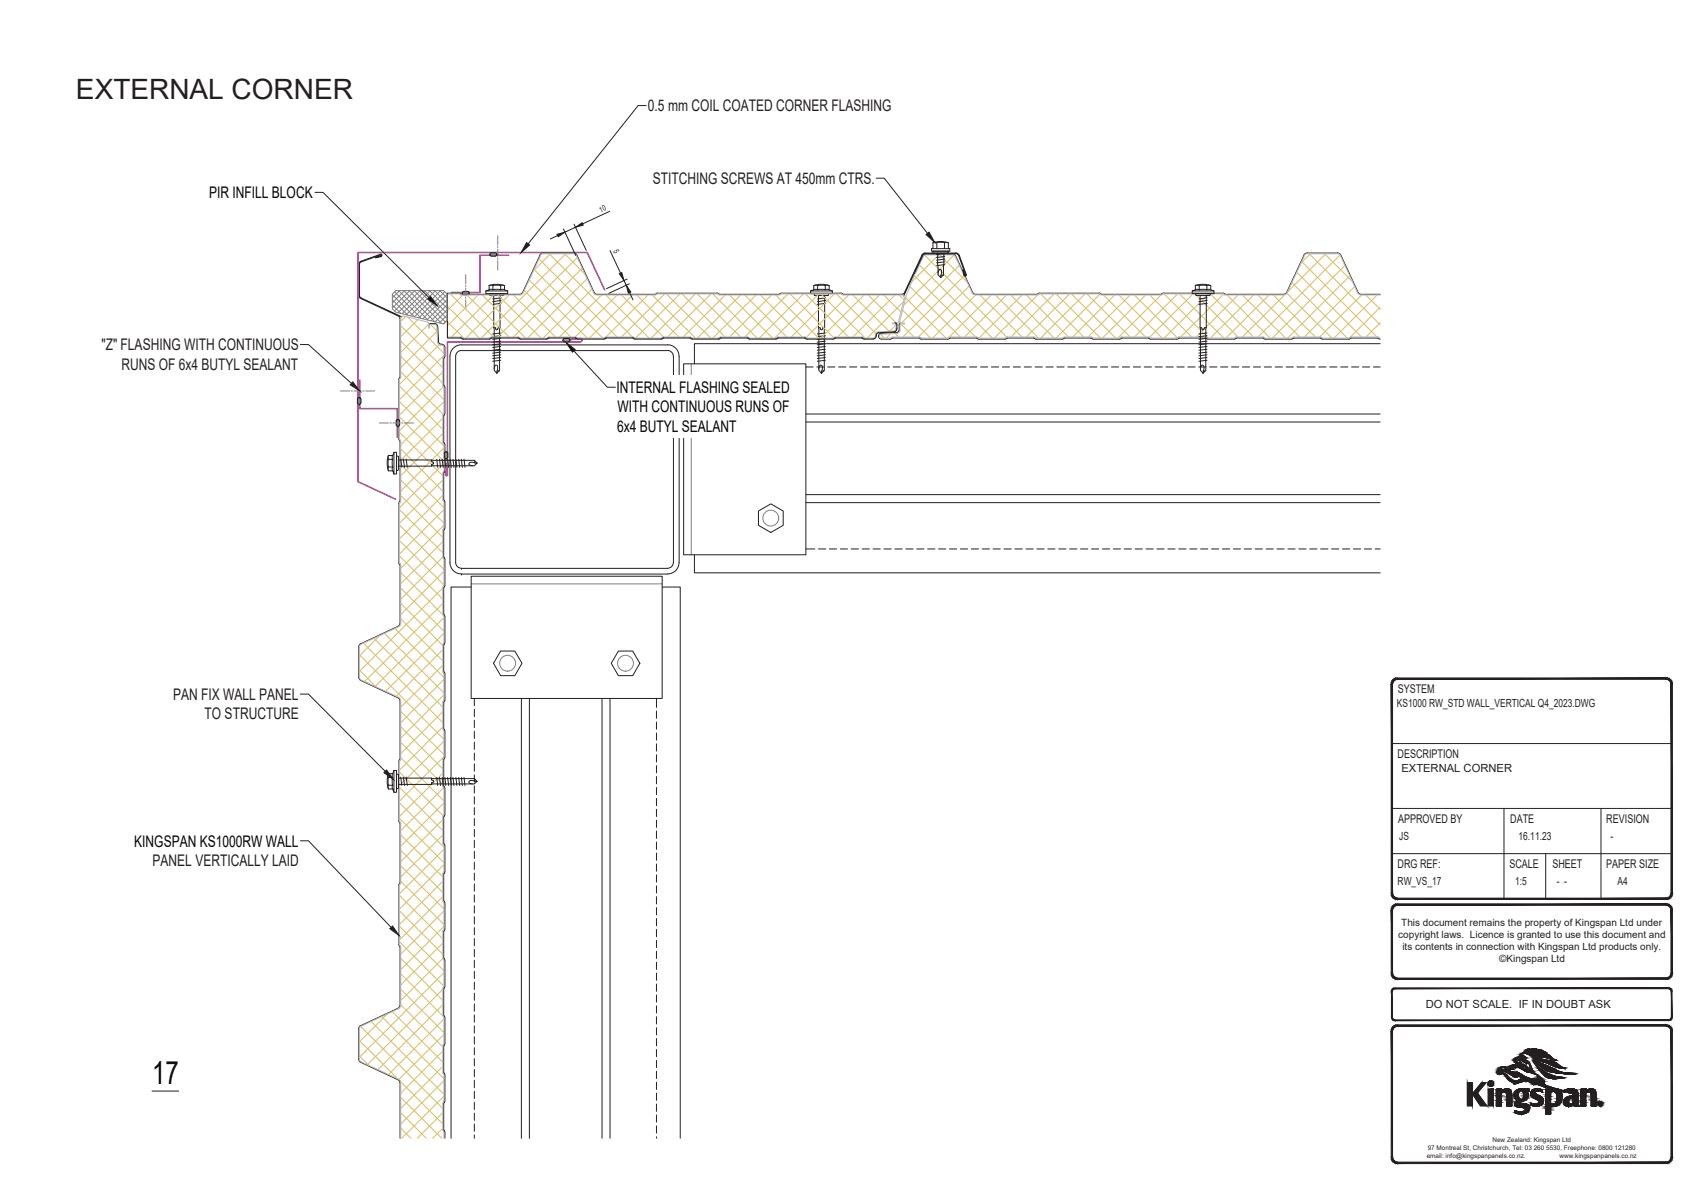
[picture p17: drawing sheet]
<svg xmlns="http://www.w3.org/2000/svg" width="297mm" height="210mm" viewBox="0 0 297 210" stroke-linecap="round" stroke-linejoin="round" font-family="sans-serif">
<defs><g id="words">
<text font-size="5.6" fill="#040503" x="26.5" y="189.3">17</text>
<text font-size="4.9" fill="#231f20" x="13.3" y="17.2">EXTERNAL CORNER</text>
<g font-size="2.8" fill="#231f20">
<text x="113.1" y="19.4">0.5 mm COIL COATED CORNER FLASHING</text>
<text x="113.9" y="32.1">STITCHING SCREWS AT 450mm CTRS.</text>
<text x="17.7" y="61.2">&quot;Z&quot; FLASHING WITH CONTINUOUS</text>
<text x="21.2" y="64.5">RUNS OF 6x4 BUTYL SEALANT</text>
<text x="30.2" y="122.1">PAN FIX WALL PANEL</text>
<text x="35.7" y="125.5">TO STRUCTURE</text>
<text x="26.6" y="151.1">PANEL VERTICALLY LAID</text>
</g>
<g font-size="2.8" fill="#040503">
<text x="36.5" y="34.6">PIR INFILL BLOCK</text>
<text x="107.6" y="68.6">INTERNAL FLASHING SEALED</text>
<text x="107.8" y="72">WITH CONTINUOUS RUNS OF</text>
<text x="107.7" y="75.3">6x4 BUTYL SEALANT</text>
<text x="23.4" y="147.8">KINGSPAN KS1000RW WALL</text>
</g>
<g font-size="2.1" fill="#231f20">
<text x="243.9" y="121">SYSTEM</text>
<text x="243.9" y="132.3">DESCRIPTION</text>
<text x="244" y="143.6">APPROVED BY</text>
<text x="263.6" y="143.6">DATE</text>
<text x="280.3" y="143.6">REVISION</text>
<text x="243.9" y="151.5">DRG REF:</text>
<text x="263.4" y="151.5">SCALE</text>
<text x="270.9" y="151.5">SHEET</text>
<text x="280.3" y="151.5">PAPER SIZE</text>
</g>
<g font-size="2" fill="#231f20">
<text x="243.8" y="123.5">KS1000 RW_STD WALL_VERTICAL Q4_2023.DWG</text>
<text x="244.6" y="134.8">EXTERNAL CORNER</text>
<text x="244.2" y="146.6">JS</text>
<text x="265" y="146.6">16.11.23</text>
<text x="281.1" y="146.6">-</text>
<text x="243.9" y="154.5">RW_VS_17</text>
<text x="264.4" y="154.5">1:5</text>
<text x="271.7" y="154.5">- -</text>
<text x="282.3" y="154.5">A4</text>
<text x="248.9" y="176">DO NOT SCALE. IF IN DOUBT ASK</text>
</g>
<g font-size="1.7" fill="#231f20">
<text x="244.6" y="161.7">This document remains the property of Kingspan Ltd under</text>
<text x="244" y="163.8">copyright laws. Licence is granted to use this document and</text>
<text x="244.7" y="165.8">its contents in connection with Kingspan Ltd products only.</text>
<text x="261.7" y="167.9">©Kingspan Ltd</text>
</g>
<g font-size="1.4" fill="#231f20">
<text x="104.9" y="37.1" transform="rotate(-25 104.9 37.1)">10</text>
<text x="107" y="43.9" transform="rotate(64 107 43.9)">5</text>
</g>
<g font-size="1.1" fill="#231f20">
<text x="249" y="202.1">email: info@kingspanpanels.co.nz.</text>
<text x="249.2" y="200.7">97 Montreal St, Christchurch, Tel: 03 260 5530, Freephone: 0800 121280</text>
<text x="260.5" y="199.4">New Zealand: Kingspan Ltd</text>
<text x="272.2" y="202.1">www.kingspanpanels.co.nz</text>
</g>
</g></defs>
<g fill="none" stroke="#231f20" stroke-width=".17">
<path d="M80.7 51.2h.1M81 50.8a.31 .31 0 0 0-.3 .4 .31 .31 0 0 0 .3 .3M81 50.9h.6M81.6 50.8a.31 .31 0 0 1 .3 .4 .31 .31 0 0 1-.3 .3h-.6M81.9 51.2h.1M84.8 50.8v.4h3.8v-.4M85.3 49.8l1.4-.2 1.3 .2M85.4 49.9h.6v.7M85.4 50.6h.6M85.4 49.9v.7l-.6 .2h3.8M85.4 51.2h2.6l-.1 .4h-2.4zM85.5 44.4h.1"/>
<path d="M85.8 44.1a.31 .31 0 0 0-.3 .3 .31 .31 0 0 0 .3 .3M85.8 44.1h.6a.31 .31 0 0 1 .3 .3 .31 .31 0 0 1-.3 .3h-.6M86 50.6h2M86 49.9h2l.1 .7 .5 .2M86.2 57.2h.3v.2M86.2 51.6l.1 13 .4 .6 .5-.6 .1-13M86.7 44.4h.1M87.3 57.2h-.3l-.3 .4-.2-.2M87.4 49.9v.7M87.4 58.1l-1.4 .2M87.4 58.6l-1.4 .2M87.4 59.1l-1.4 .1"/>
<path d="M87.4 59.5l-1.4 .2M87.4 52l-1.4 .2M87.4 52.4l-1.4 .3M87.4 52.9l-1.4 .2M98.3 59.4l.1-.3h.8l.3 .3M98.3 59.4h.1M99.5 59.4h.1M99.5 59.4l-.3 .3-.8-.1-.1-.2M141.5 50.8v.4h3.8v-.4M142 50.6l1.4-.1 1.3 .1M142 49.8l1.4-.2 1.3 .2M142.1 51.2h2.5v.4h-2.4z"/>
<path d="M142.7 49.9v.7M142.8 51.6l.1 13 .5 .6 .5-.6v-13M142.8 57.2h.3l.1 .2M143.9 57.2h-.3l-.2 .4-.2-.2M144 49.9h.7M144 49.9v.7M144 49.9l-1.8-.1-.2 .1v.7l-.5 .2h3.8M144.1 58.6l-1.5 .2M144.1 59.1l-1.5 .1M144.1 59.5l-1.5 .2M144.1 58.1l-1.5 .2M144.1 52l-1.4 .2"/>
<path d="M144.1 52.4l-1.5 .3M144.1 52.9l-1.5 .2M144.7 49.9v.7l.6 .2M162.8 42.4v1M163.5 42.4h-.7M163.5 42.4v1M163.6 44.2v2.1M163.7 47.7l.2-.6 .4 .1-.1 .9M164.7 46.2v1.7l-.5 .6-.5-.6v-1.6M164.7 48l-.5 .1v.4M164.7 44.2v2M164.8 42.4v1"/>
<path d="M164.8 42.4h-1.3M164.9 45.2l-1.4 .2M164.9 46.2l-1.4 .2M164.9 45.7l-1.4 .2M164.9 44.8l-1.4 .1M164.9 44.2l-1.4 .2M165.5 42.4h-.7M165.5 42.4l-1.3-.3-1.4 .3M165.5 42.4v1M165.6 43.8l-.3 .4h-2.3l-.2-.4h3v-.4h-3.2v.4h.3M208.1 50.8v.4h3.8v-.4M208.6 49.8l1.3-.2 1.4 .2"/>
<path d="M208.6 50.6h.7M208.7 51.2h2.5v.4h-2.4zM209.3 50.6h2M209.3 49.9h2v.7l.6 .2M209.3 50.6v-.7l-.5-.1-.2 .1v.7l-.5 .2h3.8M209.4 51.6l.1 13 .5 .6 .4-.6 .1-13M209.4 57.2h.3l.1 .2M210.5 57.2h-.3l-.3 .4-.1-.2M210.6 49.9v.7M210.7 58.6l-1.5 .2M210.7 59.1l-1.5 .1M210.7 59.5l-1.5 .2"/>
<path d="M210.7 58.1l-1.5 .2M210.7 52l-1.4 .2M210.7 52.4l-1.5 .3M210.7 52.9l-1.5 .2M240.9 60h-119.7v3.5M62.4 69.7v.6M62.7 70.6h.1M62.7 69.4h.1M63 69.7a.31 .31 0 0 0-.3-.4 .31 .31 0 0 0-.3 .4M63 70.3a.31 .31 0 0 1-.3 .3 .31 .31 0 0 1-.3-.3M63 69.7v.6M67.8 79.5l-.2 1.3 .2 1.4v-.7"/>
<path d="M67.8 79.5v2M68.5 79.5l-.1 1.3 .1 1.4M68.8 79h.4v.6v3.1h-.4M68.8 79v3.7l-.3-.5h-.7M68.8 79l-.3 .5h-.7M69.1 74.1l.3 .3M69.2 73.5v.6M69.2 79.6l.3 .1v2.3l-.1 .1h-.2zM69.4 73.2l.3 .1v.8l-.3 .3M69.4 73.2l-.3 .3M69.4 74.4h.1M69.4 73.2h.1"/>
<path d="M77.5 79.7l.3 .4M77.6 79.1v.7M77.8 78.8l.3 .2v.7l-.3 .4M77.8 78.8l-.3 .3M77.9 78.8h.1M80.5 60.2a2 2 0 0 0-2 2v36a2 2 0 0 0 2 2M80.5 61.2a1 1 0 0 0-1 1v36a1.01 1.01 0 0 0 1 1M80.5 60.2h36M80.5 61.2h36M86.3 64.4a.46 .46 0 0 1 .3-.7l.2 .2v.9M87.2 64.7l-.5 .1v.4M87.4 60l-1.4 .2"/>
<path d="M87.4 60.5l-1.4 .1M87.4 61l-1.4 .1M87.4 61.5l-1.4 .1M87.4 61.9l-1.4 .2M87.4 62.4l-1.4 .2M87.4 62.9l-1.4 .2M116.5 60.2a2 2 0 0 1 2 2M116.5 61.2a1.01 1.01 0 0 1 1 1M117.5 62.2v36M118.5 62.2v36M119.3 63.5h21.3v33.3h-21.3zM132.4 68.6l2.1-1.2 2.2 1.2v2.5l-2.2 1.3-2.1-1.3z"/>
<path d="M140.6 64.1h1.3M140.6 73.7h100.3M140.6 72.3h100.3M142.5 64.1h1.3M142.9 64.4a.46 .46 0 0 1 .4-.7l.2 .3-.1 .8M143.9 64.7l-.5 .1v.4M144.1 60l-1.5 .2M144.1 60.5l-1.5 .1M144.1 61l-1.5 .1M144.1 61.5l-1.5 .1M144.1 61.9l-1.5 .2M144.1 62.4l-1.5 .2"/>
<path d="M144.1 62.9l-1.5 .2M144.5 64.1h1.2M146.4 64.1h1.2M148.3 64.1h1.2M150.2 64.1h1.2M152.1 64.1h1.2M154 64.1h1.2M155.9 64.1h1.3M157.8 64.1h1.3M159.7 64.1h1.3M161.6 64.1h1.3M163.5 64.1h1.3"/>
<path d="M165.4 64.1h1.3M167.3 64.1h1.3M169.2 64.1h1.3M171.1 64.1h1.3M173 64.1h1.3M174.9 64.1h1.3M176.8 64.1h1.3M178.7 64.1h1.3M180.6 64.1h1.3M182.5 64.1h1.3M184.5 64.1h1.2M186.4 64.1h1.2"/>
<path d="M188.3 64.1h1.2M190.2 64.1h1.2M192.1 64.1h1.2M194 64.1h1.2M195.9 64.1h1.2M197.8 64.1h1.3M199.7 64.1h1.3M201.6 64.1h1.3M203.5 64.1h1.3M205.4 64.1h1.3M207.3 64.1h1.3M209.2 64.1h1.3"/>
<path d="M209.5 64.4a.46 .46 0 0 1 .4-.7l.2 .2-.1 .9M210.4 64.7l-.4 .1v.4M210.7 60l-1.5 .2M210.7 60.5l-1.5 .1M210.7 61l-1.5 .1M210.7 61.5l-1.5 .1M210.7 61.9l-1.5 .2M210.7 62.4l-1.5 .2M210.7 62.9l-1.5 .2M211.1 64.1h1.3M213 64.1h1.3M214.9 64.1h1.3"/>
<path d="M216.8 64.1h1.3M218.7 64.1h1.3M220.6 64.1h1.3M222.5 64.1h1.3M224.4 64.1h1.3M226.4 64.1h1.2M228.3 64.1h1.2M230.2 64.1h1.2M232.1 64.1h1.2M234 64.1h1.2M235.9 64.1h1.2M237.8 64.1h1.3"/>
<path d="M239.7 64.1h1.2M67.8 81.5h.7M67.8 80.2h.7M69.5 80.3h13.3l.5 .5-.5 .5-13.3 .1M69.9 80.1l.2 1.4M70.4 80.1l.2 1.5M70.9 80.1l.2 1.5M75.3 80.3v.3l.4 .2-.4 .3v.3M76.2 80.2l.2 1.4M76.7 80.2l.2 1.4M77.2 80.2l.1 1.4M77.6 80.2l.2 1.4"/>
<path d="M77.9 80.1h.1M78.1 80.2l.2 1.4M78.6 80.2l.2 1.4M79.1 80.2l.1 1.4M79.6 80.2l.1 1.4M80.1 80.2l.1 1.4M80.5 80.2l.2 1.4M80.5 99.2h.1M80.5 99.2h36M81 80.2l.2 1.4M82.8 80.3l.1 .5 .4 .1M82.9 80.8l-.8-.1-.3 .2a.47 .47 0 0 0 .7 .4"/>
<path d="M117.5 98.2a1.01 1.01 0 0 1-1 1M118.5 98.2a2 2 0 0 1-2 2M121.2 96.8v3.2h119.7M132.4 89.2l2.1-1.3 2.2 1.3v2.5l-2.2 1.2-2.1-1.2zM140.6 95.8h1.6M140.6 87.7h100.3M140.6 86.3h100.3M142.8 95.8h1.3M144.7 95.8h1.3M146.7 95.8h1.2M148.6 95.8h1.2M150.5 95.8h1.2"/>
<path d="M152.4 95.8h1.2M154.3 95.8h1.2M156.2 95.8h1.2M158.1 95.8h1.3M160 95.8h1.3M161.9 95.8h1.3M163.8 95.8h1.3M165.7 95.8h1.3M167.6 95.8h1.3M169.5 95.8h1.3M171.4 95.8h1.3M173.3 95.8h1.3"/>
<path d="M175.2 95.8h1.3M177.1 95.8h1.3M179.1 95.8h1.2M181 95.8h1.2M182.9 95.8h1.2M184.8 95.8h1.2M186.7 95.8h1.2M188.6 95.8h1.2M190.5 95.8h1.3M192.4 95.8h1.3M194.3 95.8h1.3M196.2 95.8h1.3"/>
<path d="M198.1 95.8h1.3M200 95.8h1.3M201.9 95.8h1.3M203.8 95.8h1.3M205.7 95.8h1.3M207.6 95.8h1.3M209.5 95.8h1.3M211.4 95.8h1.3M213.3 95.8h1.3M215.2 95.8h1.3M217.1 95.8h1.3M219.1 95.8h1.2"/>
<path d="M221 95.8h1.2M222.9 95.8h1.2M224.8 95.8h1.2M226.7 95.8h1.2M228.6 95.8h1.2M230.5 95.8h1.3M232.4 95.8h1.3M234.3 95.8h1.3M236.2 95.8h1.3M238.1 95.8h1.3M240 95.8h.9M80.5 100.2h.1"/>
<path d="M80.5 100.2h36M82.2 102.5h-3.5v96.2M82.2 100.6h33.4v21.3h-33.4zM87.4 113.6h2.5l1.2 2.2-1.2 2.1h-2.5l-1.3-2.1zM107.9 113.6h2.5l1.3 2.2-1.3 2.1h-2.5l-1.2-2.1zM115.6 102.5h3.1v96.2M67.8 135l-.2 1.4 .2 1.3v-2M67.8 135v.7M67.8 137.1h.7M67.8 135.7h.7M68.5 135l-.1 1.4 .1 1.3M68.8 134.5h.4v.7v3.1h-.4"/>
<path d="M68.8 134.5v3.8l-.3-.6h-.7M68.8 134.5l-.3 .5h-.7M69.2 135.1l.3 .1v2.4l-.1 .1h-.2zM69.5 135.8l13.3 .1 .5 .5-.5 .4-13.3 .1M69.9 135.6l.2 1.5M70.4 135.6l.2 1.5M70.9 135.6l.2 1.5M75.3 135.8v.3l.4 .3-.1 .1-.3 .1v.3M76.2 135.7l.2 1.4M76.7 135.7l.2 1.4M77.2 135.7l.1 1.4M77.6 135.7l.2 1.4"/>
<path d="M78.1 135.7l.2 1.4M78.6 135.7l.2 1.4M79.1 135.7l.1 1.4M79.6 135.7l.1 1.4M80.1 135.7l.1 1.4M80.5 135.7l.2 1.4M81 135.7l.2 1.4M82.8 121.9v1.3M82.8 123.8v1.3M82.8 125.7v1.3M82.8 127.6v1.3M82.8 129.5v1.3"/>
<path d="M82.8 131.4v1.3M82.8 133.3v1.3M82.8 135.2v1.3M82.8 137.2v1.2M82.8 139.1v1.2M82.8 135.9l.1 .5h.4M82.9 136.3l-.4-.1a.48 .48 0 0 0-.7 .3 .47 .47 0 0 0 .7 .3M91 121.9v76.8M92.4 121.9v76.8M105.1 121.9v76.8M106.5 121.9v76.8M114.6 121.9v1.6"/>
<path d="M114.6 124.1v1.3M114.6 126v1.3M114.6 127.9v1.3M114.6 129.8v1.3M114.6 131.7v1.3M114.6 133.6v1.3M114.6 135.5v1.3M114.6 137.4v1.3M114.6 139.4v1.2M82.8 141v1.2M82.8 142.9v1.2M82.8 144.8v1.2"/>
<path d="M82.8 146.7v1.2M82.8 148.6v1.2M82.8 150.5v1.3M82.8 152.4v1.3M82.8 154.3v1.3M82.8 156.2v1.3M82.8 158.1v1.3M114.6 141.3v1.2M114.6 143.2v1.2M114.6 145.1v1.2M114.6 147v1.3M114.6 148.9v1.3"/>
<path d="M114.6 150.8v1.3M114.6 152.7v1.3M114.6 154.6v1.3M114.6 156.5v1.3M114.6 158.4v1.3M82.8 160v1.3M82.8 161.9v1.3M82.8 163.8v1.3M82.8 165.7v1.3M82.8 167.6v1.3M82.8 169.5v1.3M82.8 171.4v1.3"/>
<path d="M82.8 173.3v1.3M82.8 175.2v1.3M82.8 177.1v1.3M82.8 179.1v1.2M114.6 160.3v1.3M114.6 162.2v1.3M114.6 164.1v1.3M114.6 166v1.3M114.6 167.9v1.3M114.6 169.8v1.3M114.6 171.8v1.2M114.6 173.7v1.2"/>
<path d="M114.6 175.6v1.2M114.6 177.5v1.2M114.6 179.4v1.2M82.8 181v1.2M82.8 182.9v1.2M82.8 184.8v1.2M82.8 186.7v1.2M82.8 188.6v1.2M82.8 190.5v1.3M82.8 192.4v1.3M82.8 194.3v1.3M82.8 196.2v1.3"/>
<path d="M82.8 198.1v.6M114.6 181.3v1.2M114.6 183.2v1.3M114.6 185.1v1.3M114.6 187v1.3M114.6 188.9v1.3M114.6 190.8v1.3M114.6 192.7v1.3M114.6 194.6v1.3M114.6 196.5v1.3M114.6 198.4v.3"/>
</g>
<g fill="none" stroke="#231f20" stroke-width=".19">
<path d="M62.6 51.6l.4 .5 6.5 3.1M62.6 46.2v5.4M63 45.7l-.3 .5v5.4l.2 .3 7.2 3.4M66.4 44.4l-3.4 1.2-.3 .3-.1 .3M66.4 44.4l.2 .1v.2l-1.1 .3 1-.3M66.5 44.6v-.1h-.1l-3.3 1.2M69.5 55.1l.3 .5M69.8 55.6v10.2l-.2 .4v10.4l.1 .2M75.1 56.5l-.3 .3M75.1 56.5h.8M75.9 56.5l.4 .2 .1 .3M76.4 57l.1 2.7"/>
<path d="M76.5 59.7a.47 .47 0 0 0 .6 .4l.3 .1 .2 .4-.1 1.8M80.4 51.3l10.3 .1M80.4 51.3l-.3-.1h-2v7.8h2.4l.3 .2M90.6 59h-4.9l-.3 .2h-4.6M94.8 44.2l-.4 .1-.1 .2-3.1 6.6-.5 .3M94.8 44.2h5.3M95.8 59l-.4 .2h-4.6l-.2-.2M95.8 59h4.7M100.1 44.2l.6 .3 3 6.6 .5 .3M104.2 51.4h10.2M105.7 59l-.3 .2h-4.6l-.2-.2M105.8 59h-.1"/>
<path d="M105.8 59h4.6l.4 .2M114.5 51.3l-.1 .1M114.8 51.2l-.3 .1M114.8 51.2h10.4l.2 .1M115.6 59.1l-.2 .1h-4.6M115.7 59h4.7l.4 .2h4.6M115.7 59l-.1 .1M125.4 51.3l.2 .1M125.7 59h4.7l.2 .1M125.7 59l-.3 .2M130.6 59.1l.2 .1h4.6M136.1 51.3l.3-.1h10.4l.2 .1"/>
<path d="M136.1 51.3l-10.5 .1M140.5 59h-4.7l-.4 .2M140.6 59v.1M147 51.3l10.4 .1M150.4 59h.2M150.4 59h-4.6l-.4 .2h-4.6l-.2-.1M150.5 59l.3 .2h1.6M152.9 58.5a.58 .58 0 0 1-.5 .7M153.8 58.2a.5 .5 0 0 0-.5 .5 .5 .5 0 0 0 .5 .5M156 57.9l-2.7 .2h-.2l-.2 .4M156.2 56.4l.3 .3M156.5 57.4l-.2 .4-.3 .1"/>
<path d="M156.5 56.7v.7M156.9 57.6v.2l-.4 .2-2.7 .2M156.9 56.8v.8M157.3 56.4h-.2l-.2 .3M159.7 47.6l.1 .1M160.4 59l.4 .2h4.6l.2-.1M160.4 59h-4.6l-.4 .2h-1.6M161.1 44.7l-1.4 2.9M161.5 44.2l-.5 .1-.1 .2-3.1 6.6-.4 .3M161.5 44.2h5.3M161.6 44.4l-.6 .3M161.6 44.4h4.6l.5 .1 3.1 6.6 .4 .3"/>
<path d="M165.7 59l-.1 .1M165.8 59h-.1M165.8 59h4.6l.4 .2M166.8 44.2l.5 .1 .1 .3M167.3 44.6l-.5-.3h-5.3l-.4 .1-3.4 7.3M167.4 44.6l1.2 3.3-.1 .3-.3-.2-.2-.9h.1l.2 .9 .2 .1v-.1l-1.2-3.4M175.6 59.1l-.2 .1h-4.6M175.6 59.1l.2-.1h4.7l.3 .2M181.2 51.3l-11 .1M181.2 51.3h.1M181.4 51.2l-.2 .1M181.4 51.2h10.4l.3 .1"/>
<path d="M185.6 59.1l-.2 .1h-4.6M190.6 59.1l.2 .1M190.6 59.1l-.1-.1h-4.7l-.2 .1M192.1 51.3l.1 .1M192.3 51.4h10.4M200.5 59h-4.7l-.4 .2h-4.6M200.6 59v.1M200.6 59.1l.2 .1h4.6M202.8 51.3l.2-.1h10.4l.3 .1M202.8 51.3l-.2 .1M205.7 59l-.3 .2M210.4 59l.2 .1"/>
<path d="M210.4 59h-4.7M220.4 59l.4 .2h4.6l.3-.2M220.4 59h-4.6l-.4 .2h-4.6l-.2-.1M225.7 59h4.8l.3 .2h4.6M227.6 44.5l-3.1 6.6-.2 .2h-10.6M228.1 44.2l-.5 .3M228.1 44.2h5.3M233.4 44.2l.6 .3 3 6.6 .5 .3M235.4 59.2l.4-.2h4.7l.4 .2M237.5 51.4h3.4M69.7 76.9h.1M69.8 76.9v10.5l-.2 .3v10.5l.2 .3"/>
<path d="M77.5 72.4l-.1 .2v4.6l.2 .4M77.5 62.4l-.1 .2v4.6l.2 .4M77.6 77.6v4.6l-.2 .4 .1 4.7M77.6 67.6v4.6l-.1 .2M69.8 98.5v.1M69.8 98.6v10.2l-.3 .5M77.4 97.2l.1 .2M77.5 87.3v.1M77.5 97.4l.1 .2v4.6l-.2 .4v4.6M77.5 87.4l.1 .2v4.6M77.6 92.2l-.2 .4v4.6M62.6 118.2l.4 .5 6.5 3.1"/>
<path d="M62.6 112.9v5.3M69.5 109.3l-6.5 3.1-.4 .5M77.4 107.2l.2 .4v4.6l-.2 .4v4.6l.2 .4v4.6M69.5 121.8l.3 .5v10.2M69.8 132.5l-.2 .3v10.5l.2 .4v10.4l-.2 .4v10.4l.2 .3M77.5 137.4l.1 .2M77.6 122.2l-.2 .4v4.6l.2 .4M77.6 137.6v4.6l-.2 .4M77.6 127.6v4.6l-.2 .4v4.6l.1 .2M77.4 152.6v4.6l.1 .2M77.4 142.6l.1 4.7M77.5 152.4l-.1 .2"/>
<path d="M77.5 147.3v.1M77.5 157.4l.1 .2v4.6l-.1 .2M77.5 147.4l.1 .2v4.6l-.1 .3M62.6 179.6v5.3M69.5 176l-6.5 3-.4 .6M69.8 165.1v.2M69.8 165.3v10.2l-.3 .5M77.4 167.2l.2 .4v4.6M77.5 172.4l-.1 4.8 .1 .2M77.5 162.5l-.1 4.7M77.5 177.4l.1 .2v4.6M77.5 162.4v.1"/>
<path d="M77.6 172.2l-.1 .3M62.6 184.9l.4 .5 6.5 3.1M69.5 188.5l.3 .4v9.8M77.4 197.2l.2 .4v1.1M77.6 182.2l-.2 .4v4.6l.2 .4v4.6l-.2 .4v4.6"/>
</g>
<g fill="none" stroke="#dcc06c" stroke-width=".19">
<path d="M69.9 56.8l7.4 7.4M69.9 59.5l7.4 7.4M70.8 55.2l-.9 .9M71.1 55.3l6.4 6.4M72.9 55.8l-3 3M74.8 56.6l-4.9 4.9M75.1 56.6l1.2 1.2-6.4 6.4M78.1 56.2l2.9 2.8M78.1 53.5l5.6 5.5M78.3 51.3l-.2 .2M78.6 51.3l7.5 7.5M80.8 51.5l-2.7 2.7"/>
<path d="M81.5 51.5l7.3 7.3M83.5 51.5l-5.4 5.4M84.2 51.5l7.5 7.5M86.1 51.5l-7.3 7.3M86.9 51.5l7.5 7.5M88.8 51.5l-7.5 7.5M89.6 51.5l7.3 7.3M91.5 50.7l8.1 8.1M92.3 48.9l10.2 10.1M93.2 47l12 12M94.1 45.2l13.6 13.6M95.8 44.3l14.6 14.5"/>
<path d="M96.1 44.3l-3 2.9M98.5 44.3l3.6 3.5M98.7 44.3l-14.7 14.7M100.8 45l-13.9 13.8M101.6 46.8l-12 12M102.5 48.6l-10.4 10.4M103.3 50.5l-8.5 8.5M105 51.5l-7.3 7.3M105.7 51.5l7.6 7.5M107.7 51.5l-7.3 7.3M108.4 51.5l7.4 7.3M110.4 51.5l-7.5 7.5"/>
<path d="M111.1 51.5l7.4 7.3M113.1 51.5l-7.4 7.3M113.8 51.5l7.6 7.5M116 51.3l-7.5 7.5M116.3 51.3l7.8 7.7M118.7 51.3l-7.8 7.7M119 51.3l7.5 7.5M121.4 51.3l-7.8 7.7M121.7 51.3l7.5 7.5M124.1 51.3l-7.6 7.5M124.4 51.3l7.7 7.7M126.6 51.5l-7.4 7.3"/>
<path d="M127.3 51.5l7.5 7.5M129.3 51.5l-7.6 7.5M130 51.5l7.3 7.3M131.9 51.5l-7.5 7.5M132.7 51.5l7.3 7.3M134.6 51.5l-7.3 7.3M135.4 51.5l7.5 7.5M137.5 51.3l-7.5 7.5M137.9 51.3l7.7 7.7M140.2 51.3l-7.7 7.7M140.6 51.3l7.5 7.5M142.9 51.3l-7.7 7.7"/>
<path d="M143.2 51.3l7.8 7.7M145.6 51.3l-7.5 7.5M146 51.3l6.9 6.9M148.1 51.5l-7.4 7.4M148.8 51.5l6.4 6.3M150.8 51.5l-7.5 7.5M151.5 51.5l4.9 4.9M153.5 51.5l-7.3 7.3M153.7 58.4l.6 .6M154.2 51.5l3 3M155.4 58.3l-.7 .7M156.2 51.5l-7.3 7.3"/>
<path d="M156.2 58.2l.6 .6M156.4 56.7l-1.2 1.1M156.9 51.5l.9 .8M157.2 56.6l2.3 2.2M157.5 54.1l4.9 4.9M157.7 52.7l-6.3 6.3M158.1 52l7 7M158.8 50l8.8 8.8M159.6 48.1l10.7 10.7M160.5 46.3l12.7 12.7M161.4 44.5l14.3 14.3M163.8 44.5l-4.7 4.7"/>
<path d="M164 44.5l4.8 4.8M166.5 44.5l-8.8 8.8M167.4 46.3l-10.1 10.1M168.3 48.1l-10.7 10.7M169.1 50l-8.8 8.8M170.3 51.5l-7.5 7.5M171 51.5l7.4 7.3M173 51.5l-7.5 7.5M173.7 51.5l7.6 7.5M175.7 51.5l-7.4 7.3M176.4 51.5l7.6 7.5M178.4 51.5l-7.6 7.5"/>
<path d="M179.1 51.5l7.4 7.3M181.1 51.5l-7.6 7.5M181.6 51.3l7.5 7.5M184 51.3l-7.6 7.5M184.3 51.3l7.7 7.7M186.7 51.3l-7.6 7.5M187 51.3l7.7 7.7M189.4 51.3l-7.8 7.7M189.7 51.3l7.5 7.5M192 51.3l-7.7 7.7M192.6 51.5l7.3 7.3M194.5 51.5l-7.3 7.3"/>
<path d="M195.3 51.5l7.5 7.5M197.2 51.5l-7.3 7.3M198 51.5l7.5 7.5M199.9 51.5l-7.5 7.5M200.7 51.5l7.3 7.3M202.6 51.5l-7.5 7.5M203.2 51.3l7.7 7.7M205.5 51.3l-7.5 7.5M205.8 51.3l7.8 7.7M208.2 51.3l-7.6 7.6M208.6 51.3l7.5 7.5M210.9 51.3l-7.7 7.7"/>
<path d="M211.2 51.3l7.6 7.5M213.6 51.3l-7.5 7.5M214.1 51.5l7.6 7.5M216.1 51.5l-7.3 7.3M216.8 51.5l7.6 7.5M218.8 51.5l-7.6 7.5M219.5 51.5l7.4 7.3M221.5 51.5l-7.5 7.5M222.2 51.5l7.3 7.3M224.2 51.5l-7.4 7.3M224.6 51.2l7.8 7.8M225.5 49.3l9.6 9.7"/>
<path d="M226.3 47.5l11.3 11.3M227.2 45.7l13.1 13.1M228.5 44.3l12.4 12.4M228.7 44.3l-1.6 1.6M231.2 44.3l4.8 4.8M231.4 44.3l-6.7 6.7M233.9 44.5l-14.4 14.3M234.7 46.3l-12.7 12.7M235.6 48.2l-10.9 10.8M236.4 50l-8.8 8.8M237.7 51.5l-7.4 7.3M238.4 51.5l2.5 2.5"/>
<path d="M240.3 51.5l-7.5 7.5M240.9 56.3l-2.5 2.5M240.9 53.6l-5.3 5.3M69.7 67.4l7.6 7.6M69.7 70.1l7.8 7.7M69.7 72.8l7.8 7.7M69.7 75.5l7.6 7.5M69.9 62.2l7.6 7.5M69.9 64.9l7.5 7.4M69.9 78.4l7.4 7.3M76.6 60.2l-6.9 6.9M77.3 75.7l-7.4 7.3"/>
<path d="M77.3 73l-7.4 7.3M77.3 64.9l-7.6 7.6M77.4 67.5l-7.7 7.7M77.5 78.2l-7.6 7.5M77.5 70.1l-7.6 7.5M77.5 62l-7.8 7.8M69.7 89l7.6 7.5M69.7 91.7l7.8 7.7M69.7 94.3l7.8 7.8M69.7 97l7.6 7.6M69.9 81.1l7.6 7.5M69.9 83.8l7.6 7.5"/>
<path d="M69.9 86.5l7.4 7.3M69.9 99.9l7.4 7.4M77.3 97.2l-7.4 7.4M77.3 94.5l-7.4 7.4M77.3 86.5l-7.6 7.5M77.3 83.8l-7.6 7.5M77.5 99.7l-7.6 7.6M77.5 91.7l-7.6 7.5M77.5 89l-7.8 7.7M77.5 80.9l-7.8 7.7M62.7 114.3l14.8 14.7M62.7 117l2.9 2.9"/>
<path d="M63.4 112.3l13.9 13.8M65.3 111.4l12 12M66.3 110.9l-3.6 3.6M67.1 110.5l10.4 10.4M68.9 109.7l8.6 8.6M69.9 102.6l7.6 7.6M69.9 105.3l7.4 7.4M69.9 108l7.4 7.4M77.3 116.1l-7.4 7.4M77.3 113.4l-8.1 8.1M77.3 105.3l-13.6 13.7M77.3 102.6l-14.6 14.6"/>
<path d="M77.5 118.6l-7.6 7.5M77.5 110.5l-10.2 10.2M77.5 107.8l-12 12M69.7 134.8l7.6 7.6M69.7 137.4l7.6 7.6M69.9 124.2l7.6 7.5M69.9 126.9l7.4 7.3M69.9 129.6l7.4 7.3M69.9 132.3l7.6 7.5M77.3 135l-7.6 7.5M77.3 126.9l-7.6 7.5M77.3 124.2l-7.4 7.3"/>
<path d="M77.4 137.5l-7.5 7.5M77.5 132.1l-7.8 7.7M77.5 129.4l-7.8 7.7M77.5 121.3l-7.6 7.5M69.7 140.1l7.8 7.8M69.7 142.8l7.8 7.8M69.7 156.3l7.6 7.6M69.7 159l7.6 7.5M69.9 145.7l7.4 7.4M69.9 148.4l7.4 7.4M69.9 151.1l7.6 7.6M69.9 153.8l7.6 7.6"/>
<path d="M77.3 156.5l-7.6 7.6M77.3 153.8l-7.6 7.6M77.3 145.7l-7.4 7.4M77.3 143.1l-7.4 7.3M77.5 159l-7.6 7.5M77.5 150.9l-7.8 7.8M77.5 148.2l-7.8 7.8M77.5 140.2l-7.6 7.5M63 179.2l14.3 14.3M64.8 178.3l12.7 12.7M66.6 177.4l10.9 10.9M67.6 177l-4.9 4.8"/>
<path d="M68.5 176.6l8.8 8.8M69.7 161.7l7.8 7.7M69.7 164.4l7.8 7.7M69.9 167.3l7.4 7.3M69.9 170l7.4 7.4M69.9 172.7l7.6 7.5M69.9 175.4l7.4 7.3M77.3 175.4l-11.3 11.3M77.3 172.7l-13.2 13.1M77.3 167.3l-7.4 7.3M77.3 164.6l-7.4 7.3M77.5 177.9l-9.7 9.7"/>
<path d="M77.5 169.8l-14.8 14.7M77.5 161.7l-7.6 7.6M62.7 181.6l6.7 6.7M62.7 184.3l1.6 1.7M69.9 188.8l7.4 7.4M69.9 191.5l7.2 7.2M69.9 194.2l4.5 4.5M69.9 196.9l1.8 1.8M77.3 196.9l-1.8 1.8M77.3 194.2l-4.5 4.5M77.3 186.1l-7.4 7.4M77.3 183.5l-7.4 7.3"/>
<path d="M77.5 191.4l-7.4 7.3M77.5 188.6l-7.6 7.6M77.5 180.6l-7.9 7.8"/>
</g>
<g fill="none" stroke="#bababa" stroke-width=".19">
<path d="M69.9 55.8v10l-.1 .3M70.5 55.2l-.4 .2-.2 .4M70.5 55.2l4.2 1M74.7 56.2l.1 .2M74.8 56.4v.9h.2v-.6l.9-.1M75.9 56.6l.1 .1 .2 .3 .2 2.7a.74 .74 0 0 0 .9 .6l.2 .3v1.6M78.1 58.8h2.3l.3 .1M78.1 51.3h2M80.1 51.3h.1M80.3 51.3l.2 .2h10.2M80.7 58.9l.1 .1M85.6 58.9l-4.8 .1"/>
<path d="M90.7 58.9l-.3-.1-4.8 .1M90.7 58.9l4.8 .1M94.4 44.6l-3.1 6.5-.6 .4M95.6 58.9l-.1 .1M95.8 58.8l-.2 .1M95.8 58.8h4.6l.3 .1M100.1 44.3l.5 .3 3 6.5 .6 .4M100.1 44.3h-5.3l-.5 .3M100.7 58.9v.1M104.2 51.5h10.2M105.6 58.9l-4.9 .1M105.8 58.8l-.2 .1"/>
<path d="M105.8 58.8h4.6l.3 .1M110.7 58.9l.1 .1M114.7 51.3l-.3 .2M114.8 51.3h-.2M114.8 51.3h10.4M115.6 58.9l-4.8 .1M120.7 58.9l-.3-.1-4.8 .1M120.7 58.9l4.7 .1M125.2 51.3h.1M125.3 51.3l.1 .1M125.4 51.4l.2 .1M125.6 58.9l-.2 .1"/>
<path d="M130.7 58.9l-.3-.1-4.8 .1M130.7 58.9l4.7 .1M135.5 59h-.1M135.6 58.9l-.1 .1M136.2 51.4l-.2 .1h-10.4M136.2 51.3v.1M136.4 51.3h-.2M136.4 51.3h10.4M140.7 58.9l-.3-.1-4.8 .1M140.7 58.9l4.8 .1M145.6 58.9l-.1 .1M146.8 51.3h.1"/>
<path d="M146.9 51.3l.1 .1M147 51.4l.2 .1h10.2l.3 .1 .1 .4M150.4 58.8l.3 .1M150.4 58.8h-4.6l-.2 .1M152.8 58.5a.41 .41 0 0 1-.4 .5l-1.7-.1M155.5 59h-1.7M155.6 58.9l-.1 .1M156 57.8l-2.7 .1-.5 .3v.3M156.4 56.7l-.1 .9-.3 .2M156.8 56.2l-.2 .2h-.8v.1h.4l.1 .2M157 56.1l.1 .3h.8v.1h-.6l-.2 .2M157.1 56.8v.8l-.3 .5-3 .2a.35 .35 0 0 0-.3 .4 .35 .35 0 0 0 .3 .3"/>
<path d="M157.8 52l-1 4.2M159.7 47.7l-1.5 3.8-1.2 4.6M159.8 47.7h-.1M160.4 58.8l.3 .1M160.4 58.8h-4.6l-.2 .1M160.7 58.9h4.9M161.6 44.5l-.5 .3-1.3 2.9M161.6 44.5h4.6l.5 .3M165.8 58.8l-.2 .1M165.8 58.8h4.6l.3 .1M166.7 44.8l3 6.3 .5 .4M170.7 58.9l.1 .1"/>
<path d="M175.6 58.9l-4.8 .1M180.7 58.9l-.3-.1-4.8 .1M180.7 58.9l.1 .1M181.3 51.3l-.3 .2h-10.8M181.4 51.3h-.1M181.4 51.3h10.5M185.6 58.9l-4.8 .1M190.7 58.9l-.3-.1-4.8 .1M190.7 58.9l.1 .1M191.8 51.3h.2M192 51.3v.1M192 51.4l.2 .1"/>
<path d="M192.3 51.5h10.4M195.5 59h-4.7M195.6 58.9l-.1 .1M200.7 58.9l-.3-.1-4.8 .1M200.7 58.9l4.7 .1M202.9 51.4l-.3 .1M202.9 51.3v.1M203 51.3h-.1M203.1 51.3h10.3M205.5 59h-.1M205.6 58.9l-.1 .1M210.4 58.8l.3 .1"/>
<path d="M210.4 58.8h-4.6l-.2 .1M210.7 58.9l4.8 .1M213.4 51.3h.2M213.6 51.3l.2 .2h10.4M215.6 58.9l-.1 .1M220.4 58.8l.3 .1M220.4 58.8h-4.6l-.2 .1M220.7 58.9v.1M220.7 59h4.8M225.6 58.9l-.1 .1M228.1 44.3l-.4 .3-3.1 6.6-.5 .3M228.1 44.3h5.3l.4 .1 3.2 6.7 .5 .4"/>
<path d="M230.7 58.9l-.3-.1-4.8 .1M230.7 58.9v.1M230.7 59h4.7M235.6 58.9l-.2 .1M237.5 51.5h3.4M240.7 58.9l-.3-.1-4.8 .1M240.7 58.9l.2 .1M69.8 66.1v10.7M69.8 76.8l.1 .2v10.4l-.1 .3M77.4 62.3l-.1 .3 .1 4.8M77.4 72.3l-.1 .3 .1 4.8M77.4 67.4v.1"/>
<path d="M77.4 77.5h.1M77.4 67.5v.1M77.4 77.5v.1M77.4 62.3v.1M77.4 72.3h.1M77.4 62.2v.1M77.4 72.2v.1M77.5 67.6v4.6M77.5 77.6v4.6M69.8 87.7v10.7M69.8 98.4h.1M69.8 98.4l.1 .2"/>
<path d="M69.9 98.6v10.3M77.3 97.2l.1 .2M77.4 82.3l-.1 .3 .1 4.8M77.4 92.3l-.1 .3v4.6M77.4 87.4v.1M77.4 87.5v.1M77.4 82.3v.1M77.4 92.3h.1M77.4 97.5v.1M77.4 82.2v.1M77.4 92.2v.1M77.5 87.6v4.6"/>
<path d="M77.5 97.6v4.6M63 118.7l6.6 3M69.6 109.4l-6.7 3.2-.2 .3v5.3l.3 .5M69.9 108.8l-.3 .6M77.3 107.2l.1 .2M77.4 102.3l-.1 .3v4.6M77.4 112.3l-.1 .3 .1 4.8M77.4 107.4v.1M77.4 107.5v.1M77.4 102.3v.1M77.4 112.3h.1M77.4 117.5v.1"/>
<path d="M77.4 102.2v.1M77.4 112.2v.1M77.5 107.6v4.6M77.5 117.6v4.6M69.6 121.7l.3 .6M69.8 132.7v10.7M69.9 132.7l-.1 .1M69.9 132.5l-.1 .2M69.9 122.3v10.2M77.4 122.3l-.1 .3 .1 4.8M77.4 132.3l-.1 .3 .1 4.8M77.4 127.4v.1"/>
<path d="M77.4 137.4v.1M77.4 127.5v.1M77.4 137.5v.1M77.4 122.3v.1M77.4 132.3h.1M77.4 122.2v.1M77.4 132.2v.1M77.5 127.6v4.6M77.5 137.6v4.6M69.8 154.4v10.6M69.8 143.4l.1 .3v10.4l-.1 .3M77.3 142.6v4.6l.1 .2"/>
<path d="M77.3 152.6v4.6l.1 .2M77.4 142.3l-.1 .3M77.4 152.3l-.1 .3M77.4 147.4v.1M77.4 147.5v.1M77.4 142.3v.1M77.4 152.3h.1M77.4 157.5v.1M77.4 142.2v.1M77.4 152.2v.1M77.5 147.6v4.6M77.5 157.6v4.6"/>
<path d="M69.6 176l-6.7 3.2-.2 .4v5.3l.3 .4M69.8 165l.1 .1M69.8 165.1l.1 .2M69.9 175.5l-.3 .6M69.9 165.3v10.2M77.3 167.2l.1 .2M77.4 162.3l-.1 .3v4.6M77.4 172.3l-.1 .3 .1 4.8M77.4 167.4v.1M77.4 177.4v.1M77.4 167.5v.1M77.4 177.5v.1"/>
<path d="M77.4 162.3v.1M77.4 172.3h.1M77.4 162.2v.1M77.4 172.2v.1M77.5 167.6v4.6M77.5 177.6v4.6M63 185.3l6.6 3.1 .3 .5M69.9 188.9v9.8M77.3 197.2l.1 .2M77.4 182.3l-.1 .3 .1 4.8M77.4 192.3l-.1 .3v4.6M77.4 187.4v.1"/>
<path d="M77.4 197.4v.1M77.4 187.5v.1M77.4 197.5v.1M77.4 182.3v.1M77.4 192.3h.1M77.4 182.2v.1M77.4 192.2v.1M77.5 197.6v1.1M77.5 187.6v4.6"/>
</g>
<path d="M88.8 44.5h-5v6.6h-5M99.3 59.3l1.9-.2a.32 .32 0 0 1 .4 .3 .32 .32 0 0 1-.3 .3h-23.2v23.2l-.2 .1-.1-.1 .2-2M105.5 50.6l-3-6.5h-40v40l6.5 3M62.8 66.3v5h6.5v5" fill="none" stroke="#b9519f" stroke-width=".3"/>
<g fill="none" stroke="#808180" stroke-width=".17">
<path d="M68.5 52.3l2.6 2.7M68.5 53.2l1.5 1.5M68.9 50.9l4.6 4.7M69.1 50.7h8.3l.6 .6v4.6l-.6 .6-8.3-2-.6-.6v-2.6zM69.6 50.7l5.1 5.2M69.7 50.7l-1.2 1.3M70.5 50.7l5.4 5.5M70.6 50.7l-2.1 2.2M71.4 50.7l5.7 5.8M71.5 50.7l-3 3.1M72.3 50.7l5.4 5.5M72.4 50.7l-3.5 3.6"/>
<path d="M73.2 50.7l4.8 4.9M73.3 50.7l-3.9 3.9M74.1 50.7l3.9 4M74.2 50.7l-4 4.1M75 50.7l3 3.1M75.1 50.7l-4.2 4.2M75.8 50.7l2.2 2.2M76 50.7l-4.4 4.4M76.8 50.7l1.2 1.3M76.9 50.7l-4.6 4.6-3.8-3.9M77.6 50.9l-4.5 4.6M78 55.9l-.6 .6"/>
<path d="M78 55l-1.3 1.4M78 53.2l-2.8 2.8M78 54.1l-2.1 2.1M78 52.3l-3.5 3.5M78 51.4l-4.2 4.3M80.7 51.2l.2 .3M80.8 51l.4 .5M80.9 50.9l.6 .6M81.2 50.9l.5 .5M81.3 47.9v1.6M81.3 49.8v.2M81.3 50.3v1.2"/>
<path d="M81.3 51.8v.3M81.3 52.3v1.6M81.4 50.9l.5 .4M81.7 50.9l.2 .2M85.5 44.5l.2 .2M85.6 44.2l.4 .5M85.7 44.1l.6 .6M86 44.1l.5 .6M86.2 44.1l.5 .4M86.5 44.1l.2 .2M86.9 41.1v1.6M86.9 43v.3"/>
<path d="M86.9 43.5v1.3M86.9 45v.3M86.9 45.5v1.6M98.3 59.4l.2 .3M98.3 59.2l.5 .5M98.5 59.1l.6 .6M98.7 59.1l.6 .6M99 59.1l.4 .4M99.3 59.1l.1 .2M59.4 68.2h1.6M61.3 68.2h.2M61.8 68.2h1.2"/>
<path d="M62.6 69.4l-.2 .2M62.8 69.4l-.4 .5M63 69.5l-.6 .6M63 70.3l-.3 .3M63 70l-.5 .5M63 69.8l-.6 .6M63.3 68.2h.2M63.8 68.2h1.6M66.2 73.8h1.6M68.1 73.8h.2M68.6 73.8h1.2M69.3 73.2l-.1 .2"/>
<path d="M69.6 73.2l-.4 .5M69.7 73.4l-.5 .6M69.7 74.2l-.2 .2M69.7 73.9l-.4 .5M69.7 73.6l-.5 .6M70.1 73.8h.2M70.6 73.8h1.6M77.7 78.9l-.1 .1M78 78.9l-.4 .4M78.1 79l-.5 .6M78.1 79.8l-.2 .3M78.1 79.5l-.4 .5"/>
<path d="M78.1 79.3l-.5 .5M120.6 63.5v33.3M82.2 101.9h33.4"/>
<circle cx="134.5" cy="69.9" r="1.39"/>
<circle cx="134.5" cy="90.4" r="1.39"/>
<circle cx="88.6" cy="115.8" r="1.39"/>
<circle cx="109.2" cy="115.8" r="1.39"/>
</g>
<path d="M68 162.1l.5-.5 1.2 1.7z" fill="#231f20"/>
<path d="M52.4 146.8h1.4l14.5 15.1M68 162.1l.5-.5 1.2 1.7z" fill="none" stroke="#231f20" stroke-width=".17"/>
<path d="M67.5 134.4l1.1 1.7-1.6-1.2z" fill="#231f20"/>
<path d="M52.4 121.2h1.4l13.4 13.4M67.5 134.4l1.1 1.7-1.6-1.2z" fill="none" stroke="#231f20" stroke-width=".17"/>
<path d="M61.6 66.7l1.2 1.5-1.7-1z" fill="#231f20"/>
<path d="M52.4 60.1h1.4l7.5 6.8M61.6 66.7l1.2 1.5-1.7-1z" fill="none" stroke="#231f20" stroke-width=".17"/>
<path d="M91.9 42.3l.5 .5-1.5 1.3z" fill="#231f20"/>
<path d="M112.8 18.4h-1.4l-19.2 24.2M91.9 42.3l.5 .5-1.5 1.3zM106.5 43.7l1.8 4M108.9 49l.4 .8M109.4 48.7l-3.5 1.7M109.8 49.5l-3.5 1.7M109.9 51.1l.6 1.2" fill="none" stroke="#231f20" stroke-width=".17"/>
<path d="M109.3 49.8l.8 1.2-.4 .2z" fill="#231f20"/>
<path d="M109.3 49.8l.8 1.2-.4 .2z" fill="none" stroke="#231f20" stroke-width=".17"/>
<path d="M108.1 47.8l.4-.2 .4 1.4z" fill="#231f20"/>
<path d="M98.3 40l2.2 4.6M100.2 39.1l2.1 4.6M100.4 39.7l-1.8 .8M106.4 36.9l-4.7 2.2M97.3 41.1l-1.2 .6M108.1 47.8l.4-.2 .4 1.4z" fill="none" stroke="#231f20" stroke-width=".17"/>
<path d="M97.2 40.9l1.4-.4-1.2 .8z" fill="#231f20"/>
<path d="M97.2 40.9l1.4-.4-1.2 .8z" fill="none" stroke="#231f20" stroke-width=".17"/>
<path d="M100.4 39.7l1.2-.8 .2 .4z" fill="#231f20"/>
<path d="M100.4 39.7l1.2-.8 .2 .4z" fill="none" stroke="#231f20" stroke-width=".17"/>
<path d="M161.6 40.9l.5-.4 1 1.8z" fill="#231f20"/>
<path d="M152.9 31.1h1.4l7.6 9.6M161.6 40.9l.5-.4 1 1.8z" fill="none" stroke="#231f20" stroke-width=".17"/>
<path d="M106.8 65.6v10.8l32.5-10.8zM106.8 76.4l32.5-10.8v10.8z" fill="#fff"/>
<path d="M106.8 65.6h32.5l-32.5 10.8zM106.8 76.4l32.5-10.8v10.8z" fill="none" stroke="#fff" stroke-width=".17"/>
<path d="M98.8 59.8l1.6 1.2-.5 .5z" fill="#040503"/>
<path d="M98.8 59.8l1.6 1.2-.5 .5zM100.2 61.3l5.8 6.3h1.4M26.5 190.4h4.7" fill="none" stroke="#231f20" stroke-width=".17"/>
<path d="M32.9 31.6v4l22.7-4zM32.9 35.6l22.7-4v4z" fill="#fff"/>
<path d="M32.9 31.6h22.7l-22.7 4zM32.9 35.6l22.7-4v4z" fill="none" stroke="#fff" stroke-width=".17"/>
<path d="M74.7 52.2l.4-.5 1.2 1.7z" fill="#040503"/>
<path d="M55 33.6h1.4l18.5 18.4M74.7 52.2l.4-.5 1.2 1.7zM262.5 141.1v15.8" fill="none" stroke="#231f20" stroke-width=".17"/>
<path d="M290.8 156.8l.2 .2h-.2zM290.8 156.8l.2 .2v-.3zM291 156.7l.3 .2-.3 .1zM291 156.7l.3 .2-.1-.3zM291.2 156.6l.4 .1-.3 .2zM291.2 156.6l.4 .1-.2-.2zM291.4 156.5h.3l-.1 .2zM291.5 156.3l-.1 .2h.3zM291.5 156.3l.3-.1-.1 .3zM291.6 156.1l-.1 .2 .3-.1zM291.6 156.1l.3-.2-.1 .3zM291.6 155.9v.2l.3-.2z" fill="#231f20"/>
<path d="M290.8 156.8l.2 .2h-.2zM290.8 156.8l.2-.1v.3zM291 156.7l.3 .2-.3 .1zM291 156.7l.2-.1 .1 .3zM291.2 156.6l.4 .1-.3 .2zM291.2 156.6l.2-.1 .2 .2zM291.4 156.5h.3l-.1 .2zM291.5 156.3l.3-.1-.1 .3zM291.5 156.3l.2 .2h-.3zM291.6 156.1l.3-.2-.1 .3zM291.6 156.1l.2 .1-.3 .1zM291.6 155.9h.3l-.3 .2z" fill="none" stroke="#231f20" stroke-width=".17"/>
<path d="M291.6 119.4v36.5h.3zM291.6 119.4h.3v36.5z" fill="#231f20"/>
<path d="M291.6 119.4h.3v36.5zM291.6 119.4l.3 36.5h-.3z" fill="none" stroke="#231f20" stroke-width=".17"/>
<path d="M291.8 119.1l.1 .3h-.3zM291.6 119.2v.2l.2-.3zM291.7 118.9l.1 .2-.2 .1zM291.5 119l.1 .2 .1-.3zM291.6 118.7l.1 .2-.2 .1zM291.4 118.8l.1 .2 .1-.3zM291.3 118.5l.3 .2-.2 .1zM291.3 118.5l-.1 .2 .2 .1zM291 118.4l.3 .1-.1 .2zM291 118.4v.2l.2 .1zM290.8 118.3l.2 .1v.2zM290.8 118.3v.3h.2z" fill="#231f20"/>
<path d="M290.8 118.3l.2 .1v.2zM290.8 118.3l.2 .3h-.2zM291 118.4l.3 .1-.1 .2zM291 118.4l.2 .3-.2-.1zM291.3 118.5l.3 .2-.2 .1zM291.3 118.5l.1 .3-.2-.1zM291.4 118.8l.2-.1-.1 .3zM291.5 119l.2-.1-.1 .3zM291.6 118.7l.1 .2-.2 .1zM291.6 119.2l.2-.1-.2 .3zM291.7 118.9l.1 .2-.2 .1zM291.8 119.1l.1 .3h-.3z" fill="none" stroke="#231f20" stroke-width=".17"/>
<path d="M243.9 118.6h46.9v-.3zM243.9 118.3h46.9l-46.9 .3z" fill="#231f20"/>
<path d="M243.9 118.6l46.9-.3v.3zM243.9 118.3h46.9l-46.9 .3z" fill="none" stroke="#231f20" stroke-width=".17"/>
<path d="M243.6 118.4l.3-.1v.3zM243.6 118.4l.1 .2h.2zM243.3 118.5l.3-.1 .1 .2zM243.3 118.5l.2 .2 .2-.1zM243.1 118.7l.2-.2 .2 .2zM243.1 118.7l.2 .1 .2-.1zM243.1 118.7l.2 .1-.4 .1zM242.9 118.9l.3 .1 .1-.2zM242.9 118.9l.3 .1-.4 .1zM242.8 119.1l.3 .1 .1-.2zM242.8 119.1l.3 .1-.3 .2zM242.8 119.4h.2l.1-.2z" fill="#231f20"/>
<path d="M242.8 119.4l.3-.2-.1 .2zM242.8 119.1l.4-.1-.1 .2zM242.8 119.1l.3 .1-.3 .2zM242.9 118.9l.3 .1-.4 .1zM242.9 118.9l.4-.1-.1 .2zM243.1 118.7l.2 .1-.4 .1zM243.1 118.7h.4l-.2 .1zM243.1 118.7l.2-.2 .2 .2zM243.3 118.5l.4 .1-.2 .1zM243.3 118.5l.3-.1 .1 .2zM243.6 118.4l.3-.1v.3zM243.6 118.4l.3 .2h-.2z" fill="none" stroke="#231f20" stroke-width=".17"/>
<path d="M242.8 119.4l.2 36.5v-36.5zM242.8 119.4l.2 36.5h-.2z" fill="#231f20"/>
<path d="M242.8 119.4h.2v36.5zM242.8 119.4l.2 36.5h-.2z" fill="none" stroke="#231f20" stroke-width=".17"/>
<path d="M242.8 155.9h.2l-.2 .3zM243 155.9l-.2 .3 .3-.1zM242.8 156.2l.3-.1-.2 .4zM243.1 156.1l-.2 .4 .3-.2zM242.9 156.5l.3-.2-.1 .4zM243.2 156.3l-.1 .4 .2-.2zM243.3 156.5v.4l-.2-.2zM243.3 156.5v.4l.2-.3zM243.5 156.6l.1 .4-.3-.1zM243.5 156.6l.1 .4 .1-.3zM243.7 156.7l.2 .3h-.3zM243.7 156.7l.2 .3v-.2z" fill="#231f20"/>
<path d="M242.8 155.9h.2l-.2 .3zM242.8 156.2l.3-.1-.2 .4zM242.9 156.5l.3-.2-.1 .4zM243 155.9l.1 .2-.3 .1zM243.1 156.1l.1 .2-.3 .2zM243.1 156.7l.2-.2v.4zM243.2 156.3l.1 .2-.2 .2zM243.3 156.5l.2 .1-.2 .3zM243.5 156.6l.2 .1-.1 .3zM243.5 156.6l.1 .4-.3-.1zM243.7 156.7l.2 .1v.2zM243.7 156.7l.2 .3h-.3z" fill="none" stroke="#231f20" stroke-width=".17"/>
<path d="M243.9 156.8v.2l46.9-.2zM243.9 157l46.9-.2v.2z" fill="#231f20"/>
<path d="M242.9 129.8h48.8M242.9 149h48.8M242.9 141.1h48.8M243.9 157.9l1.9 .1M243.9 156.8h46.9l-46.9 .2zM243.9 157l46.9-.2v.2zM269.8 149v7.9M279.4 141.1v15.8" fill="none" stroke="#231f20" stroke-width=".17"/>
<path d="M290.8 202.8l.2 .3h-.2zM290.8 202.8l.2 .3v-.3zM291 202.8l.3 .1-.3 .2zM291 202.8l.3 .1-.1-.2zM291.2 202.7l.4 .1-.3 .1zM291.2 202.7l.4 .1-.2-.2zM291.4 202.6l.3-.1-.1 .3zM291.5 202.4l-.1 .2 .3-.1zM291.5 202.4l.3-.1-.1 .2zM291.6 202.2l-.1 .2 .3-.1zM291.6 202.2l.3-.2-.1 .3zM291.6 202v.2l.3-.2z" fill="#231f20"/>
<path d="M290.8 202.8l.2 .3h-.2zM290.8 202.8h.2v.3zM291 202.8l.3 .1-.3 .2zM291 202.8l.2-.1 .1 .2zM291.2 202.7l.4 .1-.3 .1zM291.2 202.7l.2-.1 .2 .2zM291.4 202.6l.3-.1-.1 .3zM291.5 202.4l.3-.1-.1 .2zM291.5 202.4l.2 .1-.3 .1zM291.6 202.2l.3-.2-.1 .3zM291.6 202.2l.2 .1-.3 .1zM291.6 202h.3l-.3 .2z" fill="none" stroke="#231f20" stroke-width=".17"/>
<path d="M291.6 180v22h.3zM291.6 180h.3v22z" fill="#231f20"/>
<path d="M291.6 180h.3v22zM291.6 180l.3 22h-.3z" fill="none" stroke="#231f20" stroke-width=".17"/>
<path d="M291.8 179.7l.1 .3h-.3zM291.6 179.8v.2l.2-.3zM291.7 179.4l.1 .3-.2 .1zM291.5 179.6l.1 .2 .1-.4zM291.6 179.2l.1 .2-.2 .2zM291.6 179.2l-.2 .2 .1 .2zM291.3 179l.3 .2-.2 .2zM291.3 179l-.1 .2 .2 .2zM291 178.9l.3 .1-.1 .2zM291 178.9v.3h.2zM290.8 178.9h.2v.3zM290.8 178.9v.2l.2 .1z" fill="#231f20"/>
<path d="M290.8 178.9h.2v.3zM290.8 178.9l.2 .3-.2-.1zM291 178.9l.3 .1-.1 .2zM291 178.9l.2 .3h-.2zM291.3 179l.3 .2-.2 .2zM291.3 179l.1 .4-.2-.2zM291.4 179.4l.2-.2-.1 .4zM291.5 179.6l.2-.2-.1 .4zM291.6 179.2l.1 .2-.2 .2zM291.6 179.8l.2-.1-.2 .3zM291.7 179.4l.1 .3-.2 .1zM291.8 179.7l.1 .3h-.3z" fill="none" stroke="#231f20" stroke-width=".17"/>
<path d="M243.9 179.1h46.9v-.2zM243.9 178.9h46.9l-46.9 .2z" fill="#231f20"/>
<path d="M243.9 179.1l46.9-.2v.2zM243.9 178.9h46.9l-46.9 .2z" fill="none" stroke="#231f20" stroke-width=".17"/>
<path d="M243.6 178.9h.3v.2zM243.6 178.9l.1 .3 .2-.1zM243.3 179l.3-.1 .1 .3zM243.3 179l.2 .2h.2zM243.1 179.2l.2-.2 .2 .2zM243.1 179.2l.2 .2 .2-.2zM243.1 179.2l.2 .2h-.4zM242.9 179.4l.3 .2 .1-.2zM242.9 179.4l.3 .2-.4 .1zM242.8 179.7l.3 .1 .1-.2zM242.8 179.7l.3 .1-.3 .2zM242.8 180h.2l.1-.2z" fill="#231f20"/>
<path d="M242.8 180l.3-.2-.1 .2zM242.8 179.7l.4-.1-.1 .2zM242.8 179.7l.3 .1-.3 .2zM242.9 179.4l.3 .2-.4 .1zM242.9 179.4h.4l-.1 .2zM243.1 179.2l.2 .2h-.4zM243.1 179.2h.4l-.2 .2zM243.1 179.2l.2-.2 .2 .2zM243.3 179l.4 .2h-.2zM243.3 179l.3-.1 .1 .3zM243.6 178.9h.3v.2zM243.6 178.9l.3 .2-.2 .1z" fill="none" stroke="#231f20" stroke-width=".17"/>
<path d="M242.8 180l.2 22v-22zM242.8 180l.2 22h-.2z" fill="#231f20"/>
<path d="M242.8 180h.2v22zM242.8 180l.2 22h-.2z" fill="none" stroke="#231f20" stroke-width=".17"/>
<path d="M242.8 202h.2l-.2 .3zM243 202l-.2 .3 .3-.1zM242.8 202.3l.3-.1-.2 .3zM243.1 202.2l-.2 .3 .3-.1zM242.9 202.5l.3-.1-.1 .4zM243.2 202.4l-.1 .4 .2-.2zM243.3 202.6v.3l-.2-.1zM243.3 202.6v.3l.2-.2zM243.5 202.7l.1 .4-.3-.2zM243.5 202.7l.1 .4 .1-.3zM243.7 202.8l.2 .3h-.3zM243.7 202.8l.2 .3v-.3z" fill="#231f20"/>
<path d="M242.8 202h.2l-.2 .3zM242.8 202.3l.3-.1-.2 .3zM242.9 202.5l.3-.1-.1 .4zM243 202l.1 .2-.3 .1zM243.1 202.2l.1 .2-.3 .1zM243.1 202.8l.2-.2v.3zM243.2 202.4l.1 .2-.2 .2zM243.3 202.6l.2 .1-.2 .2zM243.5 202.7l.2 .1-.1 .3zM243.5 202.7l.1 .4-.3-.2zM243.7 202.8h.2v.3zM243.7 202.8l.2 .3h-.3z" fill="none" stroke="#231f20" stroke-width=".17"/>
<path d="M243.9 202.8v.3l46.9-.3zM243.9 203.1l46.9-.3v.3z" fill="#231f20"/>
<path d="M243.9 202.8h46.9l-46.9 .3zM243.9 203.1l46.9-.3v.3z" fill="none" stroke="#231f20" stroke-width=".17"/>
<path d="M291.2 178l.2 .1h-.2zM291.2 178l.2 .1v-.1zM291.4 178h.2l-.2 .1zM291.4 178h.2l-.1-.1zM291.5 177.9l.3-.1-.2 .2zM291.6 177.7l-.1 .2 .3-.1zM291.8 177.5v.3l-.2-.1zM291.7 177.5l-.1 .2 .2-.2z" fill="#231f20"/>
<path d="M291.2 178l.2 .1h-.2zM291.2 178h.2v.1zM291.4 178h.2l-.2 .1zM291.4 178l.1-.1 .1 .1zM291.5 177.9l.3-.1-.2 .2zM291.6 177.7l.2 .1-.3 .1zM291.7 177.5h.1l-.2 .2zM291.8 177.5v.3l-.2-.1z" fill="none" stroke="#231f20" stroke-width=".17"/>
<path d="M291.7 173.1v4.4h.1zM291.7 173.1h.1v4.4z" fill="#231f20"/>
<path d="M291.7 173.1h.1v4.4zM291.7 173.1l.1 4.4h-.1z" fill="none" stroke="#231f20" stroke-width=".17"/>
<path d="M291.8 172.8v.3h-.1zM291.6 172.9l.1 .2 .1-.3zM291.6 172.6l.2 .2-.2 .1zM291.6 172.6l-.1 .1 .1 .2zM291.4 172.5l.2 .1-.1 .1zM291.4 172.5v.1l.1 .1zM291.2 172.4l.2 .1v.1zM291.2 172.4v.2h.2z" fill="#231f20"/>
<path d="M291.2 172.4l.2 .1v.1zM291.2 172.4l.2 .2h-.2zM291.4 172.5l.1 .2-.1-.1zM291.4 172.5l.2 .1-.1 .1zM291.6 172.6l.2 .2-.2 .1zM291.6 172.9l.2-.1-.1 .3zM291.6 172.6v.3l-.1-.2zM291.8 172.8v.3h-.1z" fill="none" stroke="#231f20" stroke-width=".17"/>
<path d="M243.5 172.6h47.7v-.2zM243.5 172.4h47.7l-47.7 .2z" fill="#231f20"/>
<path d="M243.5 172.6l47.7-.2v.2zM243.5 172.4h47.7l-47.7 .2z" fill="none" stroke="#231f20" stroke-width=".17"/>
<path d="M243.2 172.5l.3-.1v.2zM243.2 172.5l.1 .1h.2zM243 172.6l.2-.1 .1 .1zM243 172.6l.1 .1 .2-.1zM243 172.6l.1 .1-.2 .1zM242.9 172.8l.1 .1 .1-.2zM242.9 172.8l.1 .1-.2 .2zM243 172.9l-.2 .2h.2z" fill="#231f20"/>
<path d="M242.9 172.8l.2-.1-.1 .2zM242.9 172.8l.1 .1-.2 .2zM243 172.6h.3l-.2 .1zM243 172.6l.2-.1 .1 .1zM243 172.6l.1 .1-.2 .1zM243 172.9v.2h-.2zM243.2 172.5l.3-.1v.2zM243.2 172.5l.3 .1h-.2z" fill="none" stroke="#231f20" stroke-width=".17"/>
<path d="M242.8 173.1l.2 4.4v-4.4zM242.8 173.1l.2 4.4h-.2z" fill="#231f20"/>
<path d="M242.8 173.1l.2 4.4h-.2zM242.8 173.1h.2v4.4z" fill="none" stroke="#231f20" stroke-width=".17"/>
<path d="M242.8 177.5h.2l-.1 .3zM243 177.5l-.1 .3 .1-.1zM242.9 177.8l.1-.1v.3zM243 177.7v.3l.1-.1zM243 178l.1-.1 .1 .2zM243.1 177.9l.1 .2 .1-.1zM243.3 178l.2 .1h-.3zM243.3 178l.2 .1v-.1z" fill="#231f20"/>
<path d="M242.8 177.5h.2l-.1 .3zM242.9 177.8l.1-.1v.3zM243 177.5v.2l-.1 .1zM243 177.7l.1 .2-.1 .1zM243 178l.1-.1 .1 .2zM243.1 177.9l.2 .1-.1 .1zM243.3 178h.2v.1zM243.3 178l.2 .1h-.3z" fill="none" stroke="#231f20" stroke-width=".17"/>
<path d="M243.5 178v.1l47.7-.1zM243.5 178.1l47.7-.1v.1z" fill="#231f20"/>
<path d="M243.5 178h47.7l-47.7 .1zM243.5 178.1l47.7-.1v.1z" fill="none" stroke="#231f20" stroke-width=".17"/>
<path d="M290.8 170.7l.3 .2h-.3zM290.8 170.7l.3 .2-.1-.2zM291 170.7l.3 .1-.2 .1zM291 170.7l.3 .1-.1-.2zM291.2 170.6h.4l-.3 .2zM291.2 170.6h.4l-.2-.1zM291.4 170.5l.3-.1-.1 .2zM291.5 170.3l-.1 .2 .3-.1zM291.5 170.3l.3-.2-.1 .3zM291.6 170.1l-.1 .2 .3-.2zM291.6 170.1l.3-.3-.1 .3zM291.6 169.8v.3l.3-.3z" fill="#231f20"/>
<path d="M290.8 170.7l.3 .2h-.3zM290.8 170.7h.2l.1 .2zM291 170.7l.3 .1-.2 .1zM291 170.7l.2-.1 .1 .2zM291.2 170.6h.4l-.3 .2zM291.2 170.6l.2-.1 .2 .1zM291.4 170.5l.3-.1-.1 .2zM291.5 170.3l.3-.2-.1 .3zM291.5 170.3l.2 .1-.3 .1zM291.6 170.1l.3-.3-.1 .3zM291.6 170.1h.2l-.3 .2zM291.6 169.8h.3l-.3 .3z" fill="none" stroke="#231f20" stroke-width=".17"/>
<path d="M291.6 158.9v10.9h.3zM291.6 158.9h.3v10.9z" fill="#231f20"/>
<path d="M291.6 158.9h.3v10.9zM291.6 158.9l.3 10.9h-.3z" fill="none" stroke="#231f20" stroke-width=".17"/>
<path d="M291.8 158.6l.1 .3h-.3zM291.6 158.7v.2l.2-.3zM291.7 158.3l.1 .3-.2 .1zM291.5 158.4l.1 .3 .1-.4zM291.6 158.1l.1 .2-.2 .1zM291.6 158.1l-.2 .2 .1 .1zM291.3 157.9l.3 .2-.2 .2zM291.3 157.9l-.1 .2 .2 .2zM291.1 157.8l.2 .1-.1 .2zM291.1 157.8l-.1 .2 .2 .1zM290.8 157.8h.3l-.1 .2zM290.8 157.8v.2h.2z" fill="#231f20"/>
<path d="M290.8 157.8h.3l-.1 .2zM290.8 157.8l.2 .2h-.2zM291.1 157.8l.2 .1-.1 .2zM291.1 157.8l.1 .3-.2-.1zM291.3 157.9l.3 .2-.2 .2zM291.3 157.9l.1 .4-.2-.2zM291.4 158.3l.2-.2-.1 .3zM291.5 158.4l.2-.1-.1 .4zM291.6 158.1l.1 .2-.2 .1zM291.6 158.7l.2-.1-.2 .3zM291.7 158.3l.1 .3-.2 .1zM291.8 158.6l.1 .3h-.3z" fill="none" stroke="#231f20" stroke-width=".17"/>
<path d="M243.9 158h46.9v-.2zM243.9 157.8h46.9l-46.9 .2z" fill="#231f20"/>
<path d="M243.9 158l46.9-.2v.2zM243.9 157.8h46.9l-46.9 .2z" fill="none" stroke="#231f20" stroke-width=".17"/>
<path d="M243.6 157.8h.3v.2zM243.6 157.8l.1 .2h.2zM243.3 157.9l.3-.1 .1 .2zM243.3 157.9l.2 .2 .2-.1zM243.1 158.1l.2-.2 .2 .2zM243.1 158.1l.2 .2 .2-.2zM243.1 158.1l.2 .2h-.4zM242.9 158.3l.3 .1 .1-.1zM242.9 158.3l.3 .1-.4 .2zM242.8 158.6l.3 .1 .1-.3zM242.8 158.6l.3 .1-.3 .2zM242.8 158.9h.2l.1-.2z" fill="#231f20"/>
<path d="M242.8 158.9l.3-.2-.1 .2zM242.8 158.6l.4-.2-.1 .3zM242.8 158.6l.3 .1-.3 .2zM242.9 158.3l.3 .1-.4 .2zM242.9 158.3h.4l-.1 .1zM243.1 158.1l.2 .2h-.4zM243.1 158.1h.4l-.2 .2zM243.1 158.1l.2-.2 .2 .2zM243.3 157.9l.4 .1-.2 .1zM243.3 157.9l.3-.1 .1 .2zM243.6 157.8h.3v.2zM243.6 157.8l.3 .2h-.2z" fill="none" stroke="#231f20" stroke-width=".17"/>
<path d="M242.8 158.9l.2 10.9v-10.9zM242.8 158.9l.2 10.9h-.2z" fill="#231f20"/>
<path d="M242.8 158.9h.2v10.9zM242.8 158.9l.2 10.9h-.2z" fill="none" stroke="#231f20" stroke-width=".17"/>
<path d="M242.8 169.8h.2l-.2 .3zM243 169.8l-.2 .3h.3zM242.8 170.1h.3l-.2 .3zM243.1 170.1l-.2 .3 .3-.1zM242.9 170.4l.3-.1-.1 .3zM243.2 170.3l-.1 .3 .2-.1zM243.3 170.5v.3l-.2-.2zM243.3 170.5v.3l.2-.2zM243.5 170.6l.1 .3-.3-.1zM243.5 170.6l.1 .3 .1-.2zM243.7 170.7l.2 .2h-.3zM243.7 170.7l.2 .2v-.2z" fill="#231f20"/>
<path d="M242.8 169.8h.2l-.2 .3zM242.8 170.1h.3l-.2 .3zM242.9 170.4l.3-.1-.1 .3zM243 169.8l.1 .3h-.3zM243.1 170.1l.1 .2-.3 .1zM243.1 170.6l.2-.1v.3zM243.2 170.3l.1 .2-.2 .1zM243.3 170.5l.2 .1-.2 .2zM243.5 170.6l.2 .1-.1 .2zM243.5 170.6l.1 .3-.3-.1zM243.7 170.7h.2v.2zM243.7 170.7l.2 .2h-.3z" fill="none" stroke="#231f20" stroke-width=".17"/>
<path d="M243.9 170.7v.2l46.9-.2zM243.9 170.9l46.9-.2v.2z" fill="#231f20"/>
<g fill="none" stroke="#231f20" stroke-width=".17">
<path d="M243.9 170.7h46.9l-46.9 .2zM243.9 170.9l46.9-.2v.2zM261.4 186.9a.42 .42 0 0 0 .1 .4 .42 .42 0 0 0 .5 .1l-.3 .2-.3-.2-.1-.2zM261.7 186.4h.1a1.1 1.1 0 0 1 1.5 .3l.2-.2v-.2a.96 .96 0 0 1 1.5-.2 .66 .66 0 0 0-.6-.7l-.2-.4 .4 .4-.3-.6 .1-.1a1.24 1.24 0 0 0 1.1-.7l.3-.2a1.08 1.08 0 0 1 1.2-.7l-.7 .6-.7 .3-.2 .4a.72 .72 0 0 1 1 .3l-.1-.1a1.67 1.67 0 0 0-1.7 .2l.2 .1a.35 .35 0 0 0-.1 .5 .35 .35 0 0 0 .6 0l.3 .4-.1 .5a.5 .5 0 0 0 .6 .3l.4 .2-.5-.9 1.2 1.2-.3-1.5 .6 1.2 .6 .8-.7-.3a3.2 3.2 0 0 1-1.8-.7l-1.2-.7-.2 .1 .3 .4-.5-.3a.23 .23 0 0 0-.3 .2 .23 .23 0 0 0 .2 .2l.3 .1a.51 .51 0 0 0-.7 .2l.3 .4h.1l-.2-.1 1 .2v-.2a5.9 5.9 0 0 0 2.6 1.8l.4 .3 .5-.3a1.53 1.53 0 0 1 1.3-.2l-.1 .1 .2 .5a20.9 20.9 0 0 0 4.9 1.5l.4 .1a24 24 0 0 1-6.9-1.8l-.3 .2-.6-.4-.6-.2-.1 .1h-.8l-1.3 .5-.1-.2a4.7 4.7 0 0 1-1.8-1.7l-.3-.2a.46 .46 0 0 1-.6 0 .46 .46 0 0 1 .1-.7zM261.7 186.5l.2 .6-.1 .1a.41 .41 0 0 1-.1-.7zM262.1 186.4l.1-.1a1.79 1.79 0 0 1 1.4 .9l.2 .2-1.2-.7-.4 .2h-.2zM262.3 187.1a.42 .42 0 0 1 .6 0l1.3 .8h.4l-.1 .1 .4-.1 .1-.2 .7 .6-1.4 .4-.9-.6-1.2-1zM264 187.3h.4zM265 187.2a3.9 3.9 0 0 0 2.9 1l-.3 .4a.68 .68 0 0 0 .7-1l.9 .7-1.5 .7-1.9-1zM265.2 186v.3zM265.2 184.9l.3-.2h.7v.2h-.2a.78 .78 0 0 1 .7 .7l-.7-.6 .4 .6-.6-.4-.8-.1zM265.8 185.8a.35 .35 0 0 1-.2 .6z"/>
<path d="M265.8 183.9a1.96 1.96 0 0 0 1.5-.7l.3-.1 .7 .1-.7 .2a2.28 2.28 0 0 1-1.8 .5zM266.3 186.3l.6 .8-.2-.1zM266.5 183.9h.4l.7-.3a1.59 1.59 0 0 1 2.3 .2 3.5 3.5 0 0 0-2.3 .2zM267 184.2l1.1-.1a2.3 2.3 0 0 1 2.9 .6l.6 .4-.5-.1a7.6 7.6 0 0 0-3.1-.5zM267.6 184.6l1.4 .3a5 5 0 0 1 3.5 1.3l.6 .2a5.5 5.5 0 0 1-3.2-.8l-1.5-.6zM267.6 185.2a6.9 6.9 0 0 0 5.5 2.9 5.5 5.5 0 0 1-3.3-.2 9.3 9.3 0 0 1-2.2-2.7zM267.7 184.9l2.5 1.2a8.3 8.3 0 0 0 4.7 1.3h.2a14.9 14.9 0 0 1-5.1-.5l-1.2-.8z"/>
</g>
<path d="M266.9 183.1h.1z" fill="#231f20"/>
<path d="M266.9 183.1h.1z" fill="none" stroke="#231f20" stroke-width=".17"/>
<path d="M266.9 183.1h.1zM266.9 183.1h.1z" fill="#231f20"/>
<path d="M266.9 183.1h.1z" fill="none" stroke="#231f20" stroke-width=".17"/>
<path d="M266.9 183.1h.1zM266.7 183.1h.3z" fill="#231f20"/>
<path d="M266.7 183.1h.3zM266.9 183.1h.1z" fill="none" stroke="#231f20" stroke-width=".17"/>
<path d="M266.7 183.1h.3zM266.5 183.2h.5z" fill="#231f20"/>
<path d="M266.5 183.2h.5zM266.7 183.1h.3z" fill="none" stroke="#231f20" stroke-width=".17"/>
<path d="M266.5 183.2h.5zM266.5 183.2h.5z" fill="#231f20"/>
<path d="M266.5 183.2h.5z" fill="none" stroke="#231f20" stroke-width=".17"/>
<path d="M266.5 183.2h.5zM266.4 183.2h.6z" fill="#231f20"/>
<path d="M266.4 183.2h.6zM266.5 183.2h.5z" fill="none" stroke="#231f20" stroke-width=".17"/>
<path d="M266.4 183.2h.6zM266.4 183.2h.5z" fill="#231f20"/>
<path d="M266.4 183.2h.5zM266.4 183.2h.6z" fill="none" stroke="#231f20" stroke-width=".17"/>
<path d="M266.4 183.2h.5zM266.3 183.3h.6z" fill="#231f20"/>
<path d="M266.3 183.3h.6zM266.4 183.2h.5z" fill="none" stroke="#231f20" stroke-width=".17"/>
<path d="M266.3 183.3h.6zM266.3 183.3h.5z" fill="#231f20"/>
<path d="M266.3 183.3h.6zM266.3 183.3h.5z" fill="none" stroke="#231f20" stroke-width=".17"/>
<path d="M266.3 183.3l.3 .1 .2-.1zM266.3 183.3l.3 .1h-.4z" fill="#231f20"/>
<path d="M266.3 183.3h.5l-.2 .1zM266.3 183.3l.3 .1h-.4z" fill="none" stroke="#231f20" stroke-width=".17"/>
<path d="M266.2 183.4h.4zM266.1 183.5h.5z" fill="#231f20"/>
<path d="M266.2 183.4l.4 .1zM266.2 183.4h.4z" fill="none" stroke="#231f20" stroke-width=".17"/>
<path d="M266.1 183.5l.4 .1 .1-.1zM266.1 183.5l.4 .1h-.5z" fill="#231f20"/>
<path d="M266.1 183.5l.4 .1h-.5zM266.1 183.5h.5l-.1 .1z" fill="none" stroke="#231f20" stroke-width=".17"/>
<path d="M266 183.6h.5zM266 183.6l.4 .1h-.4z" fill="#231f20"/>
<path d="M266 183.6h.5zM266 183.6l.4 .1h-.4z" fill="none" stroke="#231f20" stroke-width=".17"/>
<path d="M266 183.7h.4zM266 183.7h.3z" fill="#231f20"/>
<path d="M266 183.7h.4zM266 183.7h.3z" fill="none" stroke="#231f20" stroke-width=".17"/>
<path d="M265.9 183.7h.4zM265.9 183.7h.3z" fill="#231f20"/>
<path d="M265.9 183.7h.4zM265.9 183.7h.3z" fill="none" stroke="#231f20" stroke-width=".17"/>
<path d="M265.9 183.7h.3zM265.8 183.8h.2z" fill="#231f20"/>
<path d="M265.8 183.8h.2zM265.9 183.7h.3z" fill="none" stroke="#231f20" stroke-width=".17"/>
<path d="M265.8 183.8h.2zM265.8 183.8h.2z" fill="#231f20"/>
<path d="M265.8 183.8h.2z" fill="none" stroke="#231f20" stroke-width=".17"/>
<path d="M265.8 183.8h.2zM265.7 183.8h.2z" fill="#231f20"/>
<path d="M265.7 183.8h.2zM265.8 183.8h.2z" fill="none" stroke="#231f20" stroke-width=".17"/>
<path d="M265.7 183.8h.2zM265.7 183.9h.1z" fill="#231f20"/>
<path d="M265.7 183.8h.2zM265.7 183.8l.1 .1z" fill="none" stroke="#231f20" stroke-width=".17"/>
<path d="M265.7 183.9h.1zM265.7 183.9h.1z" fill="#231f20"/>
<path d="M265.7 183.9h.1z" fill="none" stroke="#231f20" stroke-width=".17"/>
<path d="M265.7 183.9h.1zM265.7 183.9h.1zM265.7 183.9h.1zM265.7 183.9h.1z" fill="#231f20"/>
<path d="M265.7 183.9h.1z" fill="none" stroke="#231f20" stroke-width=".17"/>
<path d="M265.7 183.9h.1z" fill="#231f20"/>
<path d="M265.7 183.9h.1M265.7 183.9h.1z" fill="none" stroke="#231f20" stroke-width=".17"/>
<path d="M265.5 184l.1-.1z" fill="#231f20"/>
<path d="M265.5 184l.1-.1zM265.7 183.9h.1" fill="none" stroke="#231f20" stroke-width=".17"/>
<path d="M265.5 184h.1z" fill="#231f20"/>
<path d="M265.5 184h.1zM265.6 184h.1" fill="none" stroke="#231f20" stroke-width=".17"/>
<path d="M265.5 184h.1z" fill="#231f20"/>
<path d="M265.5 184h.1zM265.5 184h.1" fill="none" stroke="#231f20" stroke-width=".17"/>
<path d="M265.4 184v.1zM265.3 184.1l.1-.1z" fill="#231f20"/>
<path d="M265.3 184.1l.1-.1zM265.4 184v.1z" fill="none" stroke="#231f20" stroke-width=".17"/>
<path d="M265.3 184.1l.1 .1zM265.3 184.2h.1z" fill="#231f20"/>
<path d="M265.3 184.1l.1 .1z" fill="none" stroke="#231f20" stroke-width=".17"/>
<path d="M265.8 184.2h.1" fill="none" stroke="#231f20" stroke-width=".17"/>
<path d="M265.8 184.2h.1" fill="none" stroke="#231f20" stroke-width=".17"/>
<path d="M265.8 184.2l.1 .1zM265.7 184.3h.2z" fill="#231f20"/>
<path d="M265.7 184.3h.2zM265.8 184.2l.1 .1z" fill="none" stroke="#231f20" stroke-width=".17"/>
<path d="M265.7 184.3h.2zM265.6 184.3h.3z" fill="#231f20"/>
<path d="M265.6 184.3h.3zM265.7 184.3h.2z" fill="none" stroke="#231f20" stroke-width=".17"/>
<path d="M265.3 184.2v.1l.1-.1zM265.3 184.2v.1h-.1z" fill="#231f20"/>
<path d="M265.3 184.2h.1l-.1 .1zM265.3 184.2v.1h-.1z" fill="none" stroke="#231f20" stroke-width=".17"/>
<path d="M265.6 184.3h.4zM265.5 184.3h.5z" fill="#231f20"/>
<path d="M265.5 184.3h.5zM265.6 184.3h.4z" fill="none" stroke="#231f20" stroke-width=".17"/>
<path d="M265.5 184.3h.5zM265.4 184.3h.6z" fill="#231f20"/>
<path d="M265.4 184.3h.6zM265.5 184.3h.5z" fill="none" stroke="#231f20" stroke-width=".17"/>
<path d="M265.2 184.3h.1zM265.2 184.3h.1z" fill="#231f20"/>
<path d="M265.2 184.3h.1z" fill="none" stroke="#231f20" stroke-width=".17"/>
<path d="M265.2 184.3l.1 .1zM265.2 184.3l.1 .1z" fill="#231f20"/>
<path d="M265.2 184.3l.1 .1z" fill="none" stroke="#231f20" stroke-width=".17"/>
<path d="M265.4 184.3l.6 .1zM265.4 184.4h.6z" fill="#231f20"/>
<path d="M265.4 184.4h.6zM265.4 184.3l.6 .1z" fill="none" stroke="#231f20" stroke-width=".17"/>
<path d="M265.2 184.4h.2zM265.2 184.4h.2z" fill="#231f20"/>
<path d="M265.2 184.4h.2z" fill="none" stroke="#231f20" stroke-width=".17"/>
<path d="M265.2 184.4h.9zM265.2 184.4h.9z" fill="#231f20"/>
<path d="M265.2 184.4h.9z" fill="none" stroke="#231f20" stroke-width=".17"/>
<path d="M265.2 184.4h.9zM265.2 184.4h.9zM265.2 184.4h.9zM265.2 184.4h.9z" fill="#231f20"/>
<path d="M265.2 184.4h.9z" fill="none" stroke="#231f20" stroke-width=".17"/>
<path d="M265.2 184.4l.9 .1zM265.2 184.4l.9 .1z" fill="#231f20"/>
<path d="M265.2 184.4l.9 .1z" fill="none" stroke="#231f20" stroke-width=".17"/>
<path d="M265.7 184.5h.4zM265.7 184.5h.4z" fill="#231f20"/>
<path d="M265.7 184.5h.4z" fill="none" stroke="#231f20" stroke-width=".17"/>
<path d="M265.1 184.5h.4zM265.1 184.5h.6z" fill="#231f20"/>
<path d="M265.1 184.5h.4zM265.1 184.5h.6z" fill="none" stroke="#231f20" stroke-width=".17"/>
<path d="M265.1 184.5h.4zM265.1 184.5h.3z" fill="#231f20"/>
<path d="M265.1 184.5h.3zM265.1 184.5h.4z" fill="none" stroke="#231f20" stroke-width=".17"/>
<path d="M265.7 184.5h.4zM265.7 184.5h.4z" fill="#231f20"/>
<path d="M265.7 184.5h.4z" fill="none" stroke="#231f20" stroke-width=".17"/>
<path d="M265.1 184.5h.3zM265.1 184.5h.3z" fill="#231f20"/>
<path d="M265.1 184.5h.3z" fill="none" stroke="#231f20" stroke-width=".17"/>
<path d="M265.8 184.5h.4zM265.8 184.5h.4z" fill="#231f20"/>
<path d="M265.8 184.5h.4z" fill="none" stroke="#231f20" stroke-width=".17"/>
<path d="M265.1 184.5h.3zM265 184.5h.3z" fill="#231f20"/>
<path d="M265 184.5h.3zM265.1 184.5h.3z" fill="none" stroke="#231f20" stroke-width=".17"/>
<path d="M265 184.5h.3zM265 184.5h.3z" fill="#231f20"/>
<path d="M265 184.5h.3z" fill="none" stroke="#231f20" stroke-width=".17"/>
<path d="M266 184.5l.3 .1zM266 184.5l.3 .1z" fill="#231f20"/>
<path d="M266 184.5l.3 .1z" fill="none" stroke="#231f20" stroke-width=".17"/>
<path d="M265 184.5h.3zM264.8 184.6h.3z" fill="#231f20"/>
<path d="M264.8 184.6h.3zM265 184.5h.3z" fill="none" stroke="#231f20" stroke-width=".17"/>
<path d="M266.2 184.6h.1zM266.2 184.6h.1z" fill="#231f20"/>
<path d="M266.2 184.6h.1z" fill="none" stroke="#231f20" stroke-width=".17"/>
<path d="M266.2 184.6h.2zM266.2 184.6h.2zM266.3 184.6h.1zM266.3 184.6h.1z" fill="#231f20"/>
<path d="M266.2 184.6h.2zM266.3 184.6h.1z" fill="none" stroke="#231f20" stroke-width=".17"/>
<path d="M266.3 184.6h.1zM266.3 184.6h.1z" fill="#231f20"/>
<path d="M266.3 184.6h.1zM266.4 184.6h.1" fill="none" stroke="#231f20" stroke-width=".17"/>
<path d="M266.3 184.6h.1" fill="none" stroke="#231f20" stroke-width=".17"/>
<path d="M264.8 184.6h.3zM264.6 184.6h.3z" fill="#231f20"/>
<path d="M264.6 184.6h.3zM264.8 184.6h.3z" fill="none" stroke="#231f20" stroke-width=".17"/>
<path d="M266.4 184.6h.1M266.3 184.6h.1M266.4 184.7h.1" fill="none" stroke="#231f20" stroke-width=".17"/>
<path d="M264.6 184.6h.3zM264.5 184.7h.3z" fill="#231f20"/>
<path d="M264.5 184.7h.3zM264.6 184.6h.3z" fill="none" stroke="#231f20" stroke-width=".17"/>
<path d="M264.5 184.7h.3zM264.4 184.7h.4z" fill="#231f20"/>
<path d="M264.4 184.7h.4zM264.5 184.7h.3z" fill="none" stroke="#231f20" stroke-width=".17"/>
<path d="M264.4 184.7h.4zM264.4 184.7h.3zM264.3 184.7h.4z" fill="#231f20"/>
<path d="M264.3 184.7h.4zM264.4 184.7h.3zM264.4 184.7h.4z" fill="none" stroke="#231f20" stroke-width=".17"/>
<path d="M264.4 184.7h.3z" fill="#231f20"/>
<path d="M264.4 184.7h.3z" fill="none" stroke="#231f20" stroke-width=".17"/>
<path d="M264.3 184.7h.4zM264.3 184.8h.3zM264.3 184.8h.3zM264.3 184.8h.3z" fill="#231f20"/>
<path d="M264.3 184.8h.3zM264.3 184.7l.3 .1zM264.3 184.7h.4z" fill="none" stroke="#231f20" stroke-width=".17"/>
<path d="M264.3 184.8h.3zM264.3 184.8h.3z" fill="#231f20"/>
<path d="M264.3 184.8h.3z" fill="none" stroke="#231f20" stroke-width=".17"/>
<path d="M264.3 184.8h.3zM264.3 184.8h.3z" fill="#231f20"/>
<path d="M264.3 184.8h.3z" fill="none" stroke="#231f20" stroke-width=".17"/>
<path d="M264.3 184.8h.3zM264.3 184.8h.3z" fill="#231f20"/>
<path d="M264.3 184.8h.3z" fill="none" stroke="#231f20" stroke-width=".17"/>
<path d="M264.3 184.8h.3zM264.3 184.8h.3z" fill="#231f20"/>
<path d="M264.3 184.8h.3z" fill="none" stroke="#231f20" stroke-width=".17"/>
<path d="M264.3 184.8h.4zM264.3 184.8h.4z" fill="#231f20"/>
<path d="M264.3 184.8h.4z" fill="none" stroke="#231f20" stroke-width=".17"/>
<path d="M264.3 184.8l.4 .1zM264.3 184.8l.4 .1z" fill="#231f20"/>
<path d="M264.3 184.8l.4 .1z" fill="none" stroke="#231f20" stroke-width=".17"/>
<path d="M264.3 184.9h.5zM264.3 184.9h.5z" fill="#231f20"/>
<path d="M264.3 184.9h.5z" fill="none" stroke="#231f20" stroke-width=".17"/>
<path d="M264.4 184.9h.4zM264.4 184.9h.4z" fill="#231f20"/>
<path d="M264.4 184.9h.4z" fill="none" stroke="#231f20" stroke-width=".17"/>
<path d="M267.7 184.9h.1" fill="none" stroke="#231f20" stroke-width=".17"/>
<path d="M264.4 184.9h.4zM264.4 184.9h.4z" fill="#231f20"/>
<path d="M264.4 184.9h.4z" fill="none" stroke="#231f20" stroke-width=".17"/>
<path d="M267.7 184.9h.1" fill="none" stroke="#231f20" stroke-width=".17"/>
<path d="M267.7 185h.1M267.7 184.9h.1" fill="none" stroke="#231f20" stroke-width=".17"/>
<path d="M264.4 184.9h.4zM264.4 184.9l.3 .1z" fill="#231f20"/>
<path d="M264.4 184.9l.3 .1zM264.4 184.9h.4z" fill="none" stroke="#231f20" stroke-width=".17"/>
<path d="M264.2 185h.1" fill="none" stroke="#231f20" stroke-width=".17"/>
<path d="M264.3 185h.1M264.2 185h.1" fill="none" stroke="#231f20" stroke-width=".17"/>
<path d="M267.7 185h.1zM267.7 185h.1z" fill="#231f20"/>
<path d="M267.7 185h.1z" fill="none" stroke="#231f20" stroke-width=".17"/>
<path d="M264.2 185h.1zM264.2 185h.1z" fill="#231f20"/>
<path d="M264.2 185h.1z" fill="none" stroke="#231f20" stroke-width=".17"/>
<path d="M267.8 185h.1" fill="none" stroke="#231f20" stroke-width=".17"/>
<path d="M264.4 185h.3zM264.4 185h.2z" fill="#231f20"/>
<path d="M264.4 185h.2zM264.4 185h.3z" fill="none" stroke="#231f20" stroke-width=".17"/>
<path d="M264.2 185h.1zM264.2 185h.1zM264.2 185h.1zM264.2 185h.1z" fill="#231f20"/>
<path d="M264.2 185h.1z" fill="none" stroke="#231f20" stroke-width=".17"/>
<path d="M264.2 185l.1 .1zM264.2 185l.1 .1z" fill="#231f20"/>
<path d="M264.2 185l.1 .1z" fill="none" stroke="#231f20" stroke-width=".17"/>
<path d="M264.4 185h.2zM264.4 185l.2 .1z" fill="#231f20"/>
<path d="M264.4 185h.2zM264.4 185l.2 .1z" fill="none" stroke="#231f20" stroke-width=".17"/>
<path d="M264.5 185.1h.1zM264.5 185.1h.1zM264.5 185.1h.1zM264.5 185.1h.1z" fill="#231f20"/>
<path d="M264.5 185.1h.1z" fill="none" stroke="#231f20" stroke-width=".17"/>
<path d="M264.2 185.1h.2zM264.2 185.1h.2z" fill="#231f20"/>
<path d="M264.2 185.1h.2z" fill="none" stroke="#231f20" stroke-width=".17"/>
<path d="M264.5 185.1h.1zM264.5 185.1h.1z" fill="#231f20"/>
<path d="M264.5 185.1h.1z" fill="none" stroke="#231f20" stroke-width=".17"/>
<path d="M267.7 185l.3 .1zM267.7 185l.3 .1z" fill="#231f20"/>
<path d="M267.7 185l.3 .1z" fill="none" stroke="#231f20" stroke-width=".17"/>
<path d="M267.8 185.1h.2zM267.8 185.1h.2z" fill="#231f20"/>
<path d="M267.8 185.1h.2z" fill="none" stroke="#231f20" stroke-width=".17"/>
<path d="M264.3 185.1h.1zM264.3 185.1h.1z" fill="#231f20"/>
<path d="M264.3 185.1h.1z" fill="none" stroke="#231f20" stroke-width=".17"/>
<path d="M264.5 185.1l.1 .1zM264.5 185.1l.1 .1z" fill="#231f20"/>
<path d="M264.5 185.1l.1 .1z" fill="none" stroke="#231f20" stroke-width=".17"/>
<path d="M264.3 185.1l.1 .1zM264.3 185.1l.1 .1z" fill="#231f20"/>
<path d="M264.3 185.1l.1 .1z" fill="none" stroke="#231f20" stroke-width=".17"/>
<path d="M264.5 185.2h.1zM264.5 185.2h.1z" fill="#231f20"/>
<path d="M264.5 185.2h.1z" fill="none" stroke="#231f20" stroke-width=".17"/>
<path d="M267.9 185.1l.3 .1zM267.9 185.1l.3 .1z" fill="#231f20"/>
<path d="M267.9 185.1l.3 .1z" fill="none" stroke="#231f20" stroke-width=".17"/>
<path d="M264.3 185.2l.1 .1zM264.3 185.2l.1 .1z" fill="#231f20"/>
<path d="M264.3 185.2l.1 .1z" fill="none" stroke="#231f20" stroke-width=".17"/>
<path d="M267.9 185.2l.4 .1zM267.9 185.2l.4 .1z" fill="#231f20"/>
<path d="M267.9 185.2l.4 .1z" fill="none" stroke="#231f20" stroke-width=".17"/>
<path d="M264.5 185.2l.2 .1zM264.5 185.2l.2 .1z" fill="#231f20"/>
<path d="M264.5 185.2l.2 .1z" fill="none" stroke="#231f20" stroke-width=".17"/>
<path d="M264.3 185.3l.2 .1zM264.3 185.3l.2 .1z" fill="#231f20"/>
<path d="M264.3 185.3l.2 .1z" fill="none" stroke="#231f20" stroke-width=".17"/>
<path d="M264.6 185.3l.1 .1zM264.6 185.3l.1 .1zM264.6 185.4h.1zM264.6 185.4h.1z" fill="#231f20"/>
<path d="M264.6 185.3l.1 .1zM264.6 185.4h.1z" fill="none" stroke="#231f20" stroke-width=".17"/>
<path d="M265.3 185.4h.1" fill="none" stroke="#231f20" stroke-width=".17"/>
<path d="M264.5 185.4h.1" fill="none" stroke="#231f20" stroke-width=".17"/>
<path d="M264.4 185.4h.1zM264.4 185.4h.1z" fill="#231f20"/>
<path d="M264.4 185.4h.1z" fill="none" stroke="#231f20" stroke-width=".17"/>
<path d="M264.6 185.4h.1zM264.6 185.4h.1zM264.6 185.4h.1zM264.6 185.4h.1z" fill="#231f20"/>
<path d="M264.6 185.4h.1z" fill="none" stroke="#231f20" stroke-width=".17"/>
<path d="M264.4 185.4h.1zM264.4 185.4h.1z" fill="#231f20"/>
<path d="M264.4 185.4h.1z" fill="none" stroke="#231f20" stroke-width=".17"/>
<path d="M264.6 185.4h.1zM264.6 185.4h.1z" fill="#231f20"/>
<path d="M264.6 185.4h.1z" fill="none" stroke="#231f20" stroke-width=".17"/>
<path d="M264.4 185.4h.2zM264.4 185.4h.2z" fill="#231f20"/>
<path d="M264.4 185.4h.2z" fill="none" stroke="#231f20" stroke-width=".17"/>
<path d="M265.3 185.4h.1" fill="none" stroke="#231f20" stroke-width=".17"/>
<path d="M265.3 185.4h.1" fill="none" stroke="#231f20" stroke-width=".17"/>
<path d="M265.2 185.4h.1zM265.2 185.4h.1z" fill="#231f20"/>
<path d="M265.2 185.4h.1z" fill="none" stroke="#231f20" stroke-width=".17"/>
<path d="M264.4 185.4h.4zM264.4 185.4h.4z" fill="#231f20"/>
<path d="M264.4 185.4h.4z" fill="none" stroke="#231f20" stroke-width=".17"/>
<path d="M268 185.3l.6 .2zM268 185.3l.6 .2h-.4zM268.2 185.5h.4zM268.2 185.5h.4z" fill="#231f20"/>
<path d="M268 185.3l.6 .2zM268 185.3l.6 .2h-.4zM268.2 185.5h.4z" fill="none" stroke="#231f20" stroke-width=".17"/>
<path d="M265.2 185.4l.2 .1zM265.1 185.5h.3z" fill="#231f20"/>
<path d="M265.1 185.5h.3zM265.2 185.4l.2 .1z" fill="none" stroke="#231f20" stroke-width=".17"/>
<path d="M264.4 185.4l.4 .1zM264.4 185.4l.4 .1z" fill="#231f20"/>
<path d="M264.4 185.4l.4 .1z" fill="none" stroke="#231f20" stroke-width=".17"/>
<path d="M265.1 185.5h.3zM265 185.5h.4z" fill="#231f20"/>
<path d="M265 185.5h.4zM265.1 185.5h.3z" fill="none" stroke="#231f20" stroke-width=".17"/>
<path d="M264.5 185.5h.4zM264.5 185.5h.4zM264.5 185.5h.4zM264.5 185.5h.4z" fill="#231f20"/>
<path d="M264.5 185.5h.4z" fill="none" stroke="#231f20" stroke-width=".17"/>
<path d="M265 185.5h.4zM265 185.5h.4z" fill="#231f20"/>
<path d="M265 185.5h.4z" fill="none" stroke="#231f20" stroke-width=".17"/>
<path d="M266.9 185.6h.1" fill="none" stroke="#231f20" stroke-width=".17"/>
<path d="M265 185.5l.4 .1zM264.9 185.6h.5z" fill="#231f20"/>
<path d="M264.9 185.6h.5zM265 185.5l.4 .1z" fill="none" stroke="#231f20" stroke-width=".17"/>
<path d="M264.5 185.5l.4 .1zM264.5 185.5l.4 .1z" fill="#231f20"/>
<path d="M264.5 185.5l.4 .1z" fill="none" stroke="#231f20" stroke-width=".17"/>
<path d="M264.9 185.6h.5zM264.9 185.6h.5z" fill="#231f20"/>
<path d="M264.9 185.6h.5z" fill="none" stroke="#231f20" stroke-width=".17"/>
<path d="M264.6 185.6h.3zM264.6 185.6h.3z" fill="#231f20"/>
<path d="M264.6 185.6h.3z" fill="none" stroke="#231f20" stroke-width=".17"/>
<path d="M266.9 185.6h.1" fill="none" stroke="#231f20" stroke-width=".17"/>
<path d="M268.2 185.5l.7 .1zM268.2 185.5l.7 .1h-.6z" fill="#231f20"/>
<path d="M268.2 185.5l.7 .1zM268.2 185.5l.7 .1h-.6z" fill="none" stroke="#231f20" stroke-width=".17"/>
<path d="M266.9 185.6h.1" fill="none" stroke="#231f20" stroke-width=".17"/>
<path d="M264.6 185.6h.9zM264.6 185.6h.9z" fill="#231f20"/>
<path d="M264.6 185.6h.9z" fill="none" stroke="#231f20" stroke-width=".17"/>
<path d="M266.9 185.6h.1" fill="none" stroke="#231f20" stroke-width=".17"/>
<path d="M268.3 185.6h.7zM268.3 185.6h.7z" fill="#231f20"/>
<path d="M268.3 185.6h.7z" fill="none" stroke="#231f20" stroke-width=".17"/>
<path d="M266.9 185.6h.1" fill="none" stroke="#231f20" stroke-width=".17"/>
<path d="M264.7 185.6l.8 .1zM264.7 185.6l.8 .1z" fill="#231f20"/>
<path d="M264.7 185.6l.8 .1z" fill="none" stroke="#231f20" stroke-width=".17"/>
<path d="M268.3 185.6l.8 .1zM268.3 185.6l.8 .1z" fill="#231f20"/>
<path d="M268.3 185.6l.8 .1z" fill="none" stroke="#231f20" stroke-width=".17"/>
<path d="M268.4 185.7h.8zM268.4 185.7h.8z" fill="#231f20"/>
<path d="M268.4 185.7h.8z" fill="none" stroke="#231f20" stroke-width=".17"/>
<path d="M264.8 185.7h.7zM264.8 185.7h.7z" fill="#231f20"/>
<path d="M264.8 185.7h.7z" fill="none" stroke="#231f20" stroke-width=".17"/>
<path d="M266.9 185.6l.1 .1zM266.9 185.6l.1 .1z" fill="#231f20"/>
<path d="M266.9 185.6l.1 .1z" fill="none" stroke="#231f20" stroke-width=".17"/>
<path d="M264.9 185.7l.6 .1zM264.9 185.7l.6 .1z" fill="#231f20"/>
<path d="M264.9 185.7l.6 .1z" fill="none" stroke="#231f20" stroke-width=".17"/>
<path d="M268.4 185.7l1 .1zM268.4 185.7l1 .1z" fill="#231f20"/>
<path d="M268.4 185.7l1 .1z" fill="none" stroke="#231f20" stroke-width=".17"/>
<path d="M264.9 185.8h.7zM264.9 185.8h.7z" fill="#231f20"/>
<path d="M264.9 185.8h.7z" fill="none" stroke="#231f20" stroke-width=".17"/>
<path d="M264.2 185.8h.1z" fill="#231f20"/>
<path d="M264.2 185.8h.1z" fill="none" stroke="#231f20" stroke-width=".17"/>
<path d="M265 185.8h.6zM265 185.8h.6z" fill="#231f20"/>
<path d="M265 185.8h.6z" fill="none" stroke="#231f20" stroke-width=".17"/>
<path d="M264.2 185.8h.2zM264.1 185.8h.3z" fill="#231f20"/>
<path d="M264.1 185.8h.3zM264.2 185.8h.2z" fill="none" stroke="#231f20" stroke-width=".17"/>
<path d="M268.5 185.8h1.1zM268.5 185.8h1.1z" fill="#231f20"/>
<path d="M268.5 185.8h1.1z" fill="none" stroke="#231f20" stroke-width=".17"/>
<path d="M264.1 185.8h.3zM264.1 185.8h.3z" fill="#231f20"/>
<path d="M264.1 185.8h.3z" fill="none" stroke="#231f20" stroke-width=".17"/>
<path d="M266.9 185.7l.2 .2zM266.9 185.7l.2 .2z" fill="#231f20"/>
<path d="M266.9 185.7l.2 .2z" fill="none" stroke="#231f20" stroke-width=".17"/>
<path d="M264.1 185.8l.4 .1zM264 185.9h.5z" fill="#231f20"/>
<path d="M264.1 185.8l.4 .1z" fill="none" stroke="#231f20" stroke-width=".17"/>
<path d="M265 185.8l.6 .1zM265 185.8l.6 .1z" fill="#231f20"/>
<path d="M265 185.8l.6 .1z" fill="none" stroke="#231f20" stroke-width=".17"/>
<path d="M266 185.9h.1" fill="none" stroke="#231f20" stroke-width=".17"/>
<path d="M264 185.9h.6zM264 185.9h.6z" fill="#231f20"/>
<path d="M264 185.9h.6z" fill="none" stroke="#231f20" stroke-width=".17"/>
<path d="M266.1 185.9h.1M266 185.9h.1" fill="none" stroke="#231f20" stroke-width=".17"/>
<path d="M267 185.9h.1zM267 185.9h.1z" fill="#231f20"/>
<path d="M267 185.9h.1z" fill="none" stroke="#231f20" stroke-width=".17"/>
<path d="M265 185.9h.6zM265 185.9h.6z" fill="#231f20"/>
<path d="M265 185.9h.6z" fill="none" stroke="#231f20" stroke-width=".17"/>
<path d="M268.6 185.8l1.2 .1zM268.6 185.8l1.2 .1z" fill="#231f20"/>
<path d="M268.6 185.8l1.2 .1z" fill="none" stroke="#231f20" stroke-width=".17"/>
<path d="M264 185.9h.6zM263.9 185.9h.7z" fill="#231f20"/>
<path d="M263.9 185.9h.7zM264 185.9h.6z" fill="none" stroke="#231f20" stroke-width=".17"/>
<path d="M264.4 185.9h.2zM264.4 185.9h.2z" fill="#231f20"/>
<path d="M264.4 185.9h.2z" fill="none" stroke="#231f20" stroke-width=".17"/>
<path d="M263.9 185.9h.5zM263.9 185.9h.5z" fill="#231f20"/>
<path d="M263.9 185.9h.5z" fill="none" stroke="#231f20" stroke-width=".17"/>
<path d="M263.9 185.9h.4zM263.9 185.9h.5z" fill="#231f20"/>
<path d="M263.9 185.9h.4zM263.9 185.9h.5z" fill="none" stroke="#231f20" stroke-width=".17"/>
<path d="M263.9 185.9h.4zM263.9 185.9l.4 .1z" fill="#231f20"/>
<path d="M263.9 185.9h.4zM263.9 185.9l.4 .1z" fill="none" stroke="#231f20" stroke-width=".17"/>
<path d="M266.1 185.9h.1M266 185.9h.1" fill="none" stroke="#231f20" stroke-width=".17"/>
<path d="M264.4 185.9l.3 .1zM264.4 185.9l.3 .1z" fill="#231f20"/>
<path d="M264.4 185.9l.3 .1z" fill="none" stroke="#231f20" stroke-width=".17"/>
<path d="M263.9 186h.4zM263.8 186h.4zM263.8 186h.4zM263.8 186h.4z" fill="#231f20"/>
<path d="M263.8 186h.4zM263.9 186h.4z" fill="none" stroke="#231f20" stroke-width=".17"/>
<path d="M265 185.9l.6 .1zM265 185.9l.6 .1z" fill="#231f20"/>
<path d="M265 185.9l.6 .1z" fill="none" stroke="#231f20" stroke-width=".17"/>
<path d="M264.5 186h.2zM264.5 186h.2z" fill="#231f20"/>
<path d="M264.5 186h.2z" fill="none" stroke="#231f20" stroke-width=".17"/>
<path d="M265 186h.6zM265 186h.6z" fill="#231f20"/>
<path d="M265 186h.6z" fill="none" stroke="#231f20" stroke-width=".17"/>
<path d="M266.1 186h.1zM266.1 186h.1z" fill="#231f20"/>
<path d="M266.1 186h.1z" fill="none" stroke="#231f20" stroke-width=".17"/>
<path d="M263.8 186h.4zM263.7 186h.5z" fill="#231f20"/>
<path d="M263.7 186h.5zM263.8 186h.4z" fill="none" stroke="#231f20" stroke-width=".17"/>
<path d="M264.5 186h.3zM264.5 186h.3z" fill="#231f20"/>
<path d="M264.5 186h.3z" fill="none" stroke="#231f20" stroke-width=".17"/>
<path d="M265 186h.6zM265 186h.6zM265.1 186h.5zM265.1 186h.5z" fill="#231f20"/>
<path d="M265 186h.6zM265.1 186h.5z" fill="none" stroke="#231f20" stroke-width=".17"/>
<path d="M268.7 185.9l1.4 .1zM268.7 185.9l1.4 .1h-1.3z" fill="#231f20"/>
<path d="M268.7 185.9l1.4 .1zM268.7 185.9l1.4 .1h-1.3z" fill="none" stroke="#231f20" stroke-width=".17"/>
<path d="M263.7 186h.5zM263.7 186h.5z" fill="#231f20"/>
<path d="M263.7 186h.5z" fill="none" stroke="#231f20" stroke-width=".17"/>
<path d="M263.7 186l.5 .1zM263.7 186l.5 .1z" fill="#231f20"/>
<path d="M263.7 186l.5 .1z" fill="none" stroke="#231f20" stroke-width=".17"/>
<path d="M268.8 186l1.4 .1zM268.8 186l1.4 .1z" fill="#231f20"/>
<path d="M268.8 186l1.4 .1z" fill="none" stroke="#231f20" stroke-width=".17"/>
<path d="M263.6 186.1h.6zM263.6 186.1h.6z" fill="#231f20"/>
<path d="M263.6 186.1h.6z" fill="none" stroke="#231f20" stroke-width=".17"/>
<path d="M265.1 186h.5zM265.1 186l.4 .1z" fill="#231f20"/>
<path d="M265.1 186l.4 .1zM265.1 186h.5z" fill="none" stroke="#231f20" stroke-width=".17"/>
<path d="M263.9 186.1h.3zM263.9 186.1h.3z" fill="#231f20"/>
<path d="M263.9 186.1h.3z" fill="none" stroke="#231f20" stroke-width=".17"/>
<path d="M263.6 186.1h.2zM263.6 186.1h.3z" fill="#231f20"/>
<path d="M263.6 186.1h.2zM263.6 186.1h.3z" fill="none" stroke="#231f20" stroke-width=".17"/>
<path d="M263.6 186.1h.2zM263.6 186.1h.2z" fill="#231f20"/>
<path d="M263.6 186.1h.2z" fill="none" stroke="#231f20" stroke-width=".17"/>
<path d="M264 186.1h.2zM264 186.1h.2z" fill="#231f20"/>
<path d="M264 186.1h.2z" fill="none" stroke="#231f20" stroke-width=".17"/>
<path d="M265.1 186.1h.4zM265.1 186.1h.4z" fill="#231f20"/>
<path d="M265.1 186.1h.4z" fill="none" stroke="#231f20" stroke-width=".17"/>
<path d="M266.1 186l.2 .1zM266.1 186l.2 .1z" fill="#231f20"/>
<path d="M266.1 186l.2 .1z" fill="none" stroke="#231f20" stroke-width=".17"/>
<path d="M265.1 186.1h.4zM265.1 186.1h.4z" fill="#231f20"/>
<path d="M265.1 186.1h.4z" fill="none" stroke="#231f20" stroke-width=".17"/>
<path d="M264.6 186l.4 .1zM264.6 186l.4 .1z" fill="#231f20"/>
<path d="M264.6 186l.4 .1z" fill="none" stroke="#231f20" stroke-width=".17"/>
<path d="M265.1 186.1h.4zM265 186.1h.5z" fill="#231f20"/>
<path d="M265 186.1h.5zM265.1 186.1h.4z" fill="none" stroke="#231f20" stroke-width=".17"/>
<path d="M264.7 186.1h.3zM264.7 186.1h.3z" fill="#231f20"/>
<path d="M264.7 186.1h.3z" fill="none" stroke="#231f20" stroke-width=".17"/>
<path d="M263.6 186.1h.2zM263.6 186.1h.2z" fill="#231f20"/>
<path d="M263.6 186.1h.2z" fill="none" stroke="#231f20" stroke-width=".17"/>
<path d="M265 186.1h.5zM265 186.1h.5z" fill="#231f20"/>
<path d="M265 186.1h.5z" fill="none" stroke="#231f20" stroke-width=".17"/>
<path d="M264.8 186.1h.2zM264.8 186.1h.2z" fill="#231f20"/>
<path d="M264.8 186.1h.2z" fill="none" stroke="#231f20" stroke-width=".17"/>
<path d="M264.8 186.1h.7zM264.8 186.1h.7z" fill="#231f20"/>
<path d="M264.8 186.1h.7z" fill="none" stroke="#231f20" stroke-width=".17"/>
<path d="M266.1 186.1h.3zM266.1 186.1h.3z" fill="#231f20"/>
<path d="M266.1 186.1h.3z" fill="none" stroke="#231f20" stroke-width=".17"/>
<path d="M263.6 186.1h.2zM263.6 186.1h.2z" fill="#231f20"/>
<path d="M263.6 186.1h.2z" fill="none" stroke="#231f20" stroke-width=".17"/>
<path d="M268.8 186.1l1.6 .1zM268.8 186.1l1.6 .1z" fill="#231f20"/>
<path d="M268.8 186.1l1.6 .1z" fill="none" stroke="#231f20" stroke-width=".17"/>
<path d="M262.2 186.2h.2z" fill="#231f20"/>
<path d="M262.2 186.2h.2z" fill="none" stroke="#231f20" stroke-width=".17"/>
<path d="M264 186.1l.3 .1zM264 186.1l.3 .1z" fill="#231f20"/>
<path d="M264 186.1l.3 .1z" fill="none" stroke="#231f20" stroke-width=".17"/>
<path d="M262.2 186.2h.3zM262.1 186.2h.4z" fill="#231f20"/>
<path d="M262.1 186.2h.4zM262.2 186.2h.3z" fill="none" stroke="#231f20" stroke-width=".17"/>
<path d="M263.6 186.1h.2zM263.5 186.2h.2z" fill="#231f20"/>
<path d="M263.6 186.1h.2zM263.6 186.1l.1 .1z" fill="none" stroke="#231f20" stroke-width=".17"/>
<path d="M262.1 186.2h.4zM262.1 186.2h.4z" fill="#231f20"/>
<path d="M262.1 186.2h.4z" fill="none" stroke="#231f20" stroke-width=".17"/>
<path d="M267 185.9l.2 .3-.1-.3zM267 185.9l.2 .3h-.2z" fill="#231f20"/>
<path d="M267 185.9h.1l.1 .3zM267 185.9l.2 .3h-.2z" fill="none" stroke="#231f20" stroke-width=".17"/>
<path d="M262.1 186.2h.5zM262.1 186.2h.5z" fill="#231f20"/>
<path d="M262.1 186.2h.5z" fill="none" stroke="#231f20" stroke-width=".17"/>
<path d="M263.5 186.2h.2zM263.5 186.2h.2zM263.5 186.2h.2zM263.5 186.2h.2z" fill="#231f20"/>
<path d="M263.5 186.2h.2z" fill="none" stroke="#231f20" stroke-width=".17"/>
<path d="M264.1 186.2l.3 .1zM264.1 186.2l.3 .1z" fill="#231f20"/>
<path d="M264.1 186.2l.3 .1z" fill="none" stroke="#231f20" stroke-width=".17"/>
<path d="M264.8 186.1l.7 .2v-.2zM264.8 186.1l.7 .2z" fill="#231f20"/>
<path d="M264.8 186.1h.7v.2zM264.8 186.1l.7 .2z" fill="none" stroke="#231f20" stroke-width=".17"/>
<path d="M263.5 186.2h.2zM263.5 186.2l.2 .1z" fill="#231f20"/>
<path d="M263.5 186.2h.2zM263.5 186.2l.2 .1z" fill="none" stroke="#231f20" stroke-width=".17"/>
<path d="M262.1 186.2l.6 .1zM262 186.3h.7z" fill="#231f20"/>
<path d="M262 186.3h.7zM262.1 186.2l.6 .1z" fill="none" stroke="#231f20" stroke-width=".17"/>
<path d="M264.2 186.3h.2zM264.2 186.3h.2z" fill="#231f20"/>
<path d="M264.2 186.3h.2z" fill="none" stroke="#231f20" stroke-width=".17"/>
<path d="M268.9 186.2l1.7 .1-.2-.1zM268.9 186.2l1.7 .1h-1.5z" fill="#231f20"/>
<path d="M268.9 186.2l1.7 .1h-1.5zM268.9 186.2h1.5l.2 .1z" fill="none" stroke="#231f20" stroke-width=".17"/>
<path d="M263.5 186.3h.2zM263.5 186.3h.2z" fill="#231f20"/>
<path d="M263.5 186.3h.2z" fill="none" stroke="#231f20" stroke-width=".17"/>
<path d="M262 186.3h.8zM262 186.3h.8z" fill="#231f20"/>
<path d="M262 186.3h.8z" fill="none" stroke="#231f20" stroke-width=".17"/>
<path d="M262 186.3h.8zM262 186.3h.8z" fill="#231f20"/>
<path d="M262 186.3h.8z" fill="none" stroke="#231f20" stroke-width=".17"/>
<path d="M262.2 186.3h.6zM262.2 186.3h.6z" fill="#231f20"/>
<path d="M262.2 186.3h.6z" fill="none" stroke="#231f20" stroke-width=".17"/>
<path d="M262 186.3h.2zM262 186.3h.2z" fill="#231f20"/>
<path d="M262 186.3h.2z" fill="none" stroke="#231f20" stroke-width=".17"/>
<path d="M265 186.3h.5zM265 186.3h.5z" fill="#231f20"/>
<path d="M265 186.3h.5z" fill="none" stroke="#231f20" stroke-width=".17"/>
<path d="M262 186.3h.2zM262 186.3h.2z" fill="#231f20"/>
<path d="M262 186.3h.2z" fill="none" stroke="#231f20" stroke-width=".17"/>
<path d="M264.3 186.3h.1zM264.3 186.3h.1z" fill="#231f20"/>
<path d="M264.3 186.3h.1z" fill="none" stroke="#231f20" stroke-width=".17"/>
<path d="M262 186.3h.2zM262 186.3h.2z" fill="#231f20"/>
<path d="M262 186.3h.2z" fill="none" stroke="#231f20" stroke-width=".17"/>
<path d="M264.3 186.3h.1zM264.3 186.3h.1z" fill="#231f20"/>
<path d="M264.3 186.3h.1z" fill="none" stroke="#231f20" stroke-width=".17"/>
<path d="M262.3 186.3h.5zM262.3 186.3h.5z" fill="#231f20"/>
<path d="M262.3 186.3h.5z" fill="none" stroke="#231f20" stroke-width=".17"/>
<path d="M263.5 186.3h.2zM263.5 186.3h.2z" fill="#231f20"/>
<path d="M263.5 186.3h.2z" fill="none" stroke="#231f20" stroke-width=".17"/>
<path d="M264.4 186.3l.1 .1zM264.4 186.3l.1 .1z" fill="#231f20"/>
<path d="M264.4 186.3l.1 .1z" fill="none" stroke="#231f20" stroke-width=".17"/>
<path d="M265.1 186.3h.4zM265.1 186.3l.3 .1z" fill="#231f20"/>
<path d="M265.1 186.3l.3 .1zM265.1 186.3h.4z" fill="none" stroke="#231f20" stroke-width=".17"/>
<path d="M262 186.3h.2zM262 186.3l.1 .1z" fill="#231f20"/>
<path d="M262 186.3h.2zM262 186.3l.1 .1z" fill="none" stroke="#231f20" stroke-width=".17"/>
<path d="M262.5 186.3l.4 .1zM262.5 186.3l.4 .1z" fill="#231f20"/>
<path d="M262.5 186.3l.4 .1z" fill="none" stroke="#231f20" stroke-width=".17"/>
<path d="M264.5 186.4h.1M264.4 186.4h.1" fill="none" stroke="#231f20" stroke-width=".17"/>
<path d="M264.5 186.4h.1" fill="none" stroke="#231f20" stroke-width=".17"/>
<path d="M265.1 186.4h.3zM265.1 186.4h.3z" fill="#231f20"/>
<path d="M265.1 186.4h.3z" fill="none" stroke="#231f20" stroke-width=".17"/>
<path d="M264.5 186.4h.1M264.4 186.4h.1" fill="none" stroke="#231f20" stroke-width=".17"/>
<path d="M261.9 186.4h.2zM261.8 186.4h.3z" fill="#231f20"/>
<path d="M261.8 186.4h.3zM261.9 186.4h.2z" fill="none" stroke="#231f20" stroke-width=".17"/>
<path d="M263.5 186.3l.2 .1zM263.5 186.3l.2 .1z" fill="#231f20"/>
<path d="M263.5 186.3l.2 .1z" fill="none" stroke="#231f20" stroke-width=".17"/>
<path d="M265.1 186.4h.4zM265.1 186.4h.4z" fill="#231f20"/>
<path d="M265.1 186.4h.4z" fill="none" stroke="#231f20" stroke-width=".17"/>
<path d="M261.8 186.4h.3zM261.7 186.4h.4zM261.7 186.4h.4z" fill="#231f20"/>
<path d="M261.7 186.4h.4zM261.8 186.4h.3z" fill="none" stroke="#231f20" stroke-width=".17"/>
<path d="M261.7 186.4h.4z" fill="#231f20"/>
<path d="M261.7 186.4h.4z" fill="none" stroke="#231f20" stroke-width=".17"/>
<path d="M267 186.2l.3 .2-.1-.2zM267 186.2l.3 .2h-.2z" fill="#231f20"/>
<path d="M267 186.2h.2l.1 .2zM267 186.2l.3 .2h-.2z" fill="none" stroke="#231f20" stroke-width=".17"/>
<path d="M262.6 186.4h.4zM262.6 186.4h.4z" fill="#231f20"/>
<path d="M262.6 186.4h.4z" fill="none" stroke="#231f20" stroke-width=".17"/>
<path d="M265.2 186.4h.3zM265.2 186.4h.3z" fill="#231f20"/>
<path d="M265.2 186.4h.3z" fill="none" stroke="#231f20" stroke-width=".17"/>
<path d="M263.5 186.4h.2zM263.5 186.4h.2z" fill="#231f20"/>
<path d="M263.5 186.4h.2z" fill="none" stroke="#231f20" stroke-width=".17"/>
<path d="M262.7 186.4h.3zM262.7 186.4h.3z" fill="#231f20"/>
<path d="M262.7 186.4h.3z" fill="none" stroke="#231f20" stroke-width=".17"/>
<path d="M269.1 186.3l1.8 .1-.3-.1zM269.1 186.3l1.8 .1h-1.6z" fill="#231f20"/>
<path d="M269.1 186.3l1.8 .1h-1.6zM269.1 186.3h1.5l.3 .1z" fill="none" stroke="#231f20" stroke-width=".17"/>
<path d="M266.1 186.1l.6 .3-.3-.3zM266.1 186.1l.6 .3h-.4z" fill="#231f20"/>
<path d="M266.1 186.1h.3l.3 .3zM266.1 186.1l.6 .3h-.4z" fill="none" stroke="#231f20" stroke-width=".17"/>
<path d="M263.5 186.4h.2zM263.5 186.4h.2z" fill="#231f20"/>
<path d="M263.5 186.4h.2z" fill="none" stroke="#231f20" stroke-width=".17"/>
<path d="M269.3 186.4l1.7 .1zM269.3 186.4l1.7 .1z" fill="#231f20"/>
<path d="M269.3 186.4l1.7 .1z" fill="none" stroke="#231f20" stroke-width=".17"/>
<path d="M263.5 186.4l.3 .1zM263.5 186.4l.3 .1z" fill="#231f20"/>
<path d="M263.5 186.4l.3 .1z" fill="none" stroke="#231f20" stroke-width=".17"/>
<path d="M266.3 186.4l.4 .1zM266.3 186.4l.4 .1z" fill="#231f20"/>
<path d="M266.3 186.4l.4 .1z" fill="none" stroke="#231f20" stroke-width=".17"/>
<path d="M263.5 186.5h.3zM263.5 186.5h.3zM263.5 186.5h.3z" fill="#231f20"/>
<path d="M263.5 186.5h.3z" fill="none" stroke="#231f20" stroke-width=".17"/>
<path d="M263.5 186.5h.3z" fill="#231f20"/>
<path d="M263.5 186.5h.3z" fill="none" stroke="#231f20" stroke-width=".17"/>
<path d="M267.1 186.4l.2 .1zM267.1 186.4l.2 .1h-.2z" fill="#231f20"/>
<path d="M267.1 186.4l.2 .1zM267.1 186.4l.2 .1h-.2z" fill="none" stroke="#231f20" stroke-width=".17"/>
<path d="M261.7 186.4l.3 .1 .1-.1zM261.7 186.4l.3 .1h-.4zM261.6 186.5h.4zM261.6 186.5h.4z" fill="#231f20"/>
<path d="M261.6 186.5h.4zM261.7 186.4h.4l-.1 .1zM261.7 186.4l.3 .1h-.4z" fill="none" stroke="#231f20" stroke-width=".17"/>
<path d="M265.3 186.4l.4 .1zM265.3 186.4l.4 .1z" fill="#231f20"/>
<path d="M265.3 186.4l.4 .1z" fill="none" stroke="#231f20" stroke-width=".17"/>
<path d="M262.8 186.4l.4 .1zM262.8 186.4l.4 .1zM262.9 186.5h.3zM262.9 186.5h.3z" fill="#231f20"/>
<path d="M262.8 186.4l.4 .1zM262.9 186.5h.3z" fill="none" stroke="#231f20" stroke-width=".17"/>
<path d="M263.5 186.5h.4zM263.4 186.5h.5z" fill="#231f20"/>
<path d="M263.5 186.5h.4z" fill="none" stroke="#231f20" stroke-width=".17"/>
<path d="M263.4 186.5h.6zM263.4 186.5h.6z" fill="#231f20"/>
<path d="M263.4 186.5h.6z" fill="none" stroke="#231f20" stroke-width=".17"/>
<path d="M265.9 186.6h.1z" fill="#231f20"/>
<path d="M265.9 186.6h.1z" fill="none" stroke="#231f20" stroke-width=".17"/>
<path d="M269.3 186.5l2 .1-.3-.1zM269.3 186.5l2 .1h-1.8z" fill="#231f20"/>
<path d="M269.3 186.5l2 .1h-1.8zM269.3 186.5h1.7l.3 .1z" fill="none" stroke="#231f20" stroke-width=".17"/>
<path d="M265.9 186.6h.1zM265.8 186.6h.2z" fill="#231f20"/>
<path d="M265.8 186.6h.2zM265.9 186.6h.1z" fill="none" stroke="#231f20" stroke-width=".17"/>
<path d="M265.4 186.5l.4 .1zM265.4 186.5l.4 .1z" fill="#231f20"/>
<path d="M265.4 186.5l.4 .1z" fill="none" stroke="#231f20" stroke-width=".17"/>
<path d="M263.4 186.5l.8 .1zM263.4 186.6h.8z" fill="#231f20"/>
<path d="M263.4 186.5l.8 .1z" fill="none" stroke="#231f20" stroke-width=".17"/>
<path d="M265.8 186.6h.2zM265.8 186.6h.2z" fill="#231f20"/>
<path d="M265.8 186.6h.2z" fill="none" stroke="#231f20" stroke-width=".17"/>
<path d="M265.6 186.6h.2zM265.6 186.6h.2z" fill="#231f20"/>
<path d="M265.6 186.6h.2z" fill="none" stroke="#231f20" stroke-width=".17"/>
<path d="M263.4 186.6h.8zM263.4 186.6h.8z" fill="#231f20"/>
<path d="M263.4 186.6h.8z" fill="none" stroke="#231f20" stroke-width=".17"/>
<path d="M263.7 186.6h.5zM263.7 186.6h.5z" fill="#231f20"/>
<path d="M263.7 186.6h.5z" fill="none" stroke="#231f20" stroke-width=".17"/>
<path d="M263.4 186.6h.3zM263.4 186.6h.3z" fill="#231f20"/>
<path d="M263.4 186.6h.3z" fill="none" stroke="#231f20" stroke-width=".17"/>
<path d="M265.6 186.6h.5zM265.6 186.6h.5z" fill="#231f20"/>
<path d="M265.6 186.6h.5z" fill="none" stroke="#231f20" stroke-width=".17"/>
<path d="M263.8 186.6h.4zM263.8 186.6h.4z" fill="#231f20"/>
<path d="M263.8 186.6h.4z" fill="none" stroke="#231f20" stroke-width=".17"/>
<path d="M263.4 186.6h.3zM263.4 186.6h.2z" fill="#231f20"/>
<path d="M263.4 186.6h.2zM263.4 186.6h.3z" fill="none" stroke="#231f20" stroke-width=".17"/>
<path d="M263.9 186.6h.3zM263.9 186.6h.3zM264 186.6h.2z" fill="#231f20"/>
<path d="M263.9 186.6h.3zM264 186.6h.2z" fill="none" stroke="#231f20" stroke-width=".17"/>
<path d="M264 186.6h.2z" fill="#231f20"/>
<path d="M264 186.6h.2z" fill="none" stroke="#231f20" stroke-width=".17"/>
<path d="M269.5 186.6h1.9zM269.5 186.6h1.9z" fill="#231f20"/>
<path d="M269.5 186.6h1.9z" fill="none" stroke="#231f20" stroke-width=".17"/>
<path d="M265.6 186.6h.5zM265.6 186.6h.5z" fill="#231f20"/>
<path d="M265.6 186.6h.5z" fill="none" stroke="#231f20" stroke-width=".17"/>
<path d="M264 186.6h.2zM264 186.6h.2z" fill="#231f20"/>
<path d="M264 186.6h.2z" fill="none" stroke="#231f20" stroke-width=".17"/>
<path d="M263.4 186.6h.2zM263.4 186.6l.2 .1z" fill="#231f20"/>
<path d="M263.4 186.6h.2zM263.4 186.6l.2 .1z" fill="none" stroke="#231f20" stroke-width=".17"/>
<path d="M262.6 186.7h.1" fill="none" stroke="#231f20" stroke-width=".17"/>
<path d="M264 186.6l.2 .1z" fill="#231f20"/>
<path d="M264 186.6l.2 .1zM264.2 186.7h.1" fill="none" stroke="#231f20" stroke-width=".17"/>
<path d="M264 186.6h.2z" fill="#231f20"/>
<path d="M264 186.6h.2z" fill="none" stroke="#231f20" stroke-width=".17"/>
<path d="M266.3 186.5l.6 .2-.2-.2zM266.3 186.5l.6 .2h-.5z" fill="#231f20"/>
<path d="M266.3 186.5l.6 .2h-.5zM266.3 186.5h.4l.2 .2z" fill="none" stroke="#231f20" stroke-width=".17"/>
<path d="M261.6 186.5l.4 .2v-.2zM261.6 186.5l.4 .2h-.5z" fill="#231f20"/>
<path d="M261.6 186.5h.4v.2zM261.6 186.5l.4 .2h-.5z" fill="none" stroke="#231f20" stroke-width=".17"/>
<path d="M262.5 186.7h.1zM262.5 186.7h.1z" fill="#231f20"/>
<path d="M262.5 186.7h.1z" fill="none" stroke="#231f20" stroke-width=".17"/>
<path d="M262.9 186.5l.4 .2zM262.9 186.5l.4 .2z" fill="#231f20"/>
<path d="M262.9 186.5l.4 .2z" fill="none" stroke="#231f20" stroke-width=".17"/>
<path d="M263.4 186.7h.2zM263.4 186.7h.2zM263.4 186.7h.2zM263.4 186.7h.2z" fill="#231f20"/>
<path d="M263.4 186.7h.2z" fill="none" stroke="#231f20" stroke-width=".17"/>
<path d="M263.1 186.7h.2zM263.1 186.7h.2z" fill="#231f20"/>
<path d="M263.1 186.7h.2z" fill="none" stroke="#231f20" stroke-width=".17"/>
<path d="M261.5 186.7h.5zM261.5 186.7h.5z" fill="#231f20"/>
<path d="M261.5 186.7h.5z" fill="none" stroke="#231f20" stroke-width=".17"/>
<path d="M263.4 186.7h.2zM263.3 186.7h.2z" fill="#231f20"/>
<path d="M263.4 186.7h.2zM263.4 186.7h.1z" fill="none" stroke="#231f20" stroke-width=".17"/>
<path d="M263.1 186.7h.2zM263.1 186.7h.2z" fill="#231f20"/>
<path d="M263.1 186.7h.2z" fill="none" stroke="#231f20" stroke-width=".17"/>
<path d="M262.5 186.7h.2zM262.4 186.7h.3z" fill="#231f20"/>
<path d="M262.4 186.7h.3zM262.5 186.7h.2z" fill="none" stroke="#231f20" stroke-width=".17"/>
<path d="M265.6 186.6l.7 .1zM265.6 186.6l.7 .1zM265.8 186.7h.5zM265.8 186.7h.5z" fill="#231f20"/>
<path d="M265.6 186.6l.7 .1zM265.8 186.7h.5z" fill="none" stroke="#231f20" stroke-width=".17"/>
<path d="M262.4 186.7h.3zM262.4 186.7h.3z" fill="#231f20"/>
<path d="M262.4 186.7h.3z" fill="none" stroke="#231f20" stroke-width=".17"/>
<path d="M262.6 186.7h.1" fill="none" stroke="#231f20" stroke-width=".17"/>
<path d="M262.4 186.7h.3zM262.4 186.7h.2z" fill="#231f20"/>
<path d="M262.4 186.7h.2zM262.4 186.7h.3z" fill="none" stroke="#231f20" stroke-width=".17"/>
<path d="M262.4 186.7h.2zM262.4 186.7h.2z" fill="#231f20"/>
<path d="M262.4 186.7h.2z" fill="none" stroke="#231f20" stroke-width=".17"/>
<path d="M265.8 186.7h.5zM265.8 186.7h.5z" fill="#231f20"/>
<path d="M265.8 186.7h.5z" fill="none" stroke="#231f20" stroke-width=".17"/>
<path d="M265.8 186.7l.5 .1zM265.8 186.7l.5 .1z" fill="#231f20"/>
<path d="M265.8 186.7l.5 .1z" fill="none" stroke="#231f20" stroke-width=".17"/>
<path d="M263.1 186.7h.4zM263.1 186.7l.4 .1z" fill="#231f20"/>
<path d="M263.1 186.7l.4 .1zM263.1 186.7h.4z" fill="none" stroke="#231f20" stroke-width=".17"/>
<path d="M262.4 186.7l.2 .1zM262.3 186.8h.3z" fill="#231f20"/>
<path d="M262.3 186.8h.3zM262.4 186.7l.2 .1z" fill="none" stroke="#231f20" stroke-width=".17"/>
<path d="M261.5 186.7l.5 .1v-.1zM261.5 186.7l.5 .1h-.5z" fill="#231f20"/>
<path d="M261.5 186.7h.5v.1zM261.5 186.7l.5 .1h-.5z" fill="none" stroke="#231f20" stroke-width=".17"/>
<path d="M269.5 186.6l2.1 .2-.2-.2zM269.5 186.6l2.1 .2h-1.8z" fill="#231f20"/>
<path d="M269.5 186.6h1.9l.2 .2zM269.5 186.6l2.1 .2h-1.8z" fill="none" stroke="#231f20" stroke-width=".17"/>
<path d="M265.9 186.8h.5zM265.9 186.8h.5z" fill="#231f20"/>
<path d="M265.9 186.8h.5z" fill="none" stroke="#231f20" stroke-width=".17"/>
<path d="M269.8 186.8h1.8zM269.8 186.8h1.8z" fill="#231f20"/>
<path d="M269.8 186.8h1.8z" fill="none" stroke="#231f20" stroke-width=".17"/>
<path d="M267.1 186.5l.4 .3-.2-.3zM267.1 186.5l.4 .3h-.4z" fill="#231f20"/>
<path d="M267.1 186.5h.2l.2 .3zM267.1 186.5l.4 .3h-.4z" fill="none" stroke="#231f20" stroke-width=".17"/>
<path d="M266.4 186.7l.6 .1-.1-.1zM266.4 186.7l.6 .1h-.6zM266.4 186.8h.6zM266.4 186.8h.6z" fill="#231f20"/>
<path d="M266.4 186.7l.6 .1h-.6zM266.4 186.7h.5l.1 .1zM266.4 186.8h.6z" fill="none" stroke="#231f20" stroke-width=".17"/>
<path d="M263.2 186.8h.3zM263.2 186.8h.3z" fill="#231f20"/>
<path d="M263.2 186.8h.3z" fill="none" stroke="#231f20" stroke-width=".17"/>
<path d="M261.5 186.8h.5zM261.5 186.8h.5z" fill="#231f20"/>
<path d="M261.5 186.8h.5z" fill="none" stroke="#231f20" stroke-width=".17"/>
<path d="M265.9 186.8h.5zM265.9 186.8h.5z" fill="#231f20"/>
<path d="M265.9 186.8h.5z" fill="none" stroke="#231f20" stroke-width=".17"/>
<path d="M266.4 186.8h.6zM266.4 186.8h.6z" fill="#231f20"/>
<path d="M266.4 186.8h.6z" fill="none" stroke="#231f20" stroke-width=".17"/>
<path d="M269.8 186.8h2zM269.8 186.8h2z" fill="#231f20"/>
<path d="M269.8 186.8h2z" fill="none" stroke="#231f20" stroke-width=".17"/>
<path d="M263.2 186.8h.3zM263.2 186.8h.3z" fill="#231f20"/>
<path d="M263.2 186.8h.3z" fill="none" stroke="#231f20" stroke-width=".17"/>
<path d="M266.4 186.8h.6zM266.4 186.8h.6zM266.5 186.8h.5zM266.5 186.8h.5zM266.5 186.8h.5zM266.5 186.8h.5z" fill="#231f20"/>
<path d="M266.4 186.8h.6zM266.5 186.8h.5z" fill="none" stroke="#231f20" stroke-width=".17"/>
<path d="M261.4 186.9h.1" fill="none" stroke="#231f20" stroke-width=".17"/>
<path d="M266 186.8l.4 .1zM266 186.8l.4 .1z" fill="#231f20"/>
<path d="M266 186.8l.4 .1z" fill="none" stroke="#231f20" stroke-width=".17"/>
<path d="M266.5 186.8l.5 .1zM266.5 186.8l.5 .1zM266.4 186.9h.6zM266.4 186.9h.6z" fill="#231f20"/>
<path d="M266.4 186.9h.6zM266.5 186.8l.5 .1z" fill="none" stroke="#231f20" stroke-width=".17"/>
<path d="M266.1 186.9h.3zM266.1 186.9h.3z" fill="#231f20"/>
<path d="M266.1 186.9h.3z" fill="none" stroke="#231f20" stroke-width=".17"/>
<path d="M261.5 186.8l.5 .1zM261.5 186.8l.5 .1z" fill="#231f20"/>
<path d="M261.5 186.8l.5 .1z" fill="none" stroke="#231f20" stroke-width=".17"/>
<path d="M266.4 186.9h.6zM266.4 186.9h.6z" fill="#231f20"/>
<path d="M266.4 186.9h.6z" fill="none" stroke="#231f20" stroke-width=".17"/>
<path d="M266.1 186.9h.3zM266.1 186.9h.3z" fill="#231f20"/>
<path d="M266.1 186.9h.3z" fill="none" stroke="#231f20" stroke-width=".17"/>
<path d="M269.9 186.8l1.9 .1zM269.9 186.8l1.9 .1z" fill="#231f20"/>
<path d="M269.9 186.8l1.9 .1z" fill="none" stroke="#231f20" stroke-width=".17"/>
<path d="M270 186.9h1.8zM270 186.9h1.8z" fill="#231f20"/>
<path d="M270 186.9h1.8z" fill="none" stroke="#231f20" stroke-width=".17"/>
<path d="M262.3 186.8l.6 .1zM262.3 186.8l.6 .1h-.7z" fill="#231f20"/>
<path d="M262.3 186.8l.6 .1h-.7zM262.3 186.8l.6 .1z" fill="none" stroke="#231f20" stroke-width=".17"/>
<path d="M262.2 186.9h.7zM262.2 186.9h.7z" fill="#231f20"/>
<path d="M262.2 186.9h.7z" fill="none" stroke="#231f20" stroke-width=".17"/>
<path d="M266.1 186.9h1zM266.1 186.9h1z" fill="#231f20"/>
<path d="M266.1 186.9h1z" fill="none" stroke="#231f20" stroke-width=".17"/>
<path d="M261.4 186.9h.1" fill="none" stroke="#231f20" stroke-width=".17"/>
<path d="M270 186.9h1.9zM270 186.9h1.9z" fill="#231f20"/>
<path d="M270 186.9h1.9z" fill="none" stroke="#231f20" stroke-width=".17"/>
<path d="M267.1 186.8l.4 .1zM267.1 186.8l.4 .1h-.3z" fill="#231f20"/>
<path d="M267.1 186.8l.4 .1h-.3zM267.1 186.8l.4 .1z" fill="none" stroke="#231f20" stroke-width=".17"/>
<path d="M270 186.9h1.9zM270 186.9h1.9z" fill="#231f20"/>
<path d="M270 186.9h1.9z" fill="none" stroke="#231f20" stroke-width=".17"/>
<path d="M262.2 186.9h.8zM262.2 186.9h.8z" fill="#231f20"/>
<path d="M262.2 186.9h.8z" fill="none" stroke="#231f20" stroke-width=".17"/>
<path d="M262.5 186.9h.5zM262.5 186.9h.5z" fill="#231f20"/>
<path d="M262.5 186.9h.5z" fill="none" stroke="#231f20" stroke-width=".17"/>
<path d="M262.2 186.9h.3zM262.2 186.9h.3z" fill="#231f20"/>
<path d="M262.2 186.9h.3z" fill="none" stroke="#231f20" stroke-width=".17"/>
<path d="M261.5 186.9h.5zM261.5 186.9h.5z" fill="#231f20"/>
<path d="M261.5 186.9h.5z" fill="none" stroke="#231f20" stroke-width=".17"/>
<path d="M262.5 186.9h.5zM262.5 186.9h.5z" fill="#231f20"/>
<path d="M262.5 186.9h.5z" fill="none" stroke="#231f20" stroke-width=".17"/>
<path d="M262.2 186.9h.3zM262.2 186.9h.2z" fill="#231f20"/>
<path d="M262.2 186.9h.3zM262.2 186.9h.2z" fill="none" stroke="#231f20" stroke-width=".17"/>
<path d="M262.5 186.9h.5zM262.5 186.9h.5z" fill="#231f20"/>
<path d="M262.5 186.9h.5z" fill="none" stroke="#231f20" stroke-width=".17"/>
<path d="M270 186.9h1.9zM270 186.9h1.9z" fill="#231f20"/>
<path d="M270 186.9h1.9z" fill="none" stroke="#231f20" stroke-width=".17"/>
<path d="M262.2 186.9h.2zM262.2 186.9h.2z" fill="#231f20"/>
<path d="M262.2 186.9h.2z" fill="none" stroke="#231f20" stroke-width=".17"/>
<path d="M263.2 186.8l.3 .1v-.1zM263.2 186.8l.3 .1z" fill="#231f20"/>
<path d="M263.2 186.8l.3 .1zM263.2 186.8h.3v.1z" fill="none" stroke="#231f20" stroke-width=".17"/>
<path d="M262.2 186.9h.2zM262.1 187h.3z" fill="#231f20"/>
<path d="M262.1 187h.3zM262.2 186.9h.2z" fill="none" stroke="#231f20" stroke-width=".17"/>
<path d="M261.5 186.9l.6 .1zM261.5 186.9l.6 .1z" fill="#231f20"/>
<path d="M261.5 186.9l.6 .1z" fill="none" stroke="#231f20" stroke-width=".17"/>
<path d="M262.6 186.9l.4 .1zM262.6 186.9l.4 .1z" fill="#231f20"/>
<path d="M262.6 186.9l.4 .1z" fill="none" stroke="#231f20" stroke-width=".17"/>
<path d="M261.4 186.9v.1zM261.4 186.9v.1h-.1z" fill="#231f20"/>
<path d="M261.4 186.9v.1zM261.4 186.9v.1h-.1z" fill="none" stroke="#231f20" stroke-width=".17"/>
<path d="M261.5 187h.9zM261.5 187h.8z" fill="#231f20"/>
<path d="M261.5 187h.9zM261.5 187h.8z" fill="none" stroke="#231f20" stroke-width=".17"/>
<path d="M263.3 186.9l.2 .1zM263.3 186.9l.2 .1z" fill="#231f20"/>
<path d="M263.3 186.9l.2 .1z" fill="none" stroke="#231f20" stroke-width=".17"/>
<path d="M261.5 187h.8zM261.5 187h.8z" fill="#231f20"/>
<path d="M261.5 187h.8z" fill="none" stroke="#231f20" stroke-width=".17"/>
<path d="M266.1 186.9l1 .1zM266.1 186.9l1 .1z" fill="#231f20"/>
<path d="M266.1 186.9l1 .1z" fill="none" stroke="#231f20" stroke-width=".17"/>
<path d="M266.2 187h1zM266.2 187h1z" fill="#231f20"/>
<path d="M266.2 187h1z" fill="none" stroke="#231f20" stroke-width=".17"/>
<path d="M263.3 187h.3zM263.3 187h.3z" fill="#231f20"/>
<path d="M263.3 187h.3z" fill="none" stroke="#231f20" stroke-width=".17"/>
<path d="M261.3 187h.1zM261.3 187h.1z" fill="#231f20"/>
<path d="M261.3 187h.1z" fill="none" stroke="#231f20" stroke-width=".17"/>
<path d="M262.6 187h.6zM262.6 187h.6zM262.7 187h.5z" fill="#231f20"/>
<path d="M262.6 187h.6zM262.7 187h.5z" fill="none" stroke="#231f20" stroke-width=".17"/>
<path d="M262.7 187h.5z" fill="#231f20"/>
<path d="M262.7 187h.5z" fill="none" stroke="#231f20" stroke-width=".17"/>
<path d="M270.1 186.9l2.1 .2-.3-.2zM270.1 186.9l2.1 .2h-1.8z" fill="#231f20"/>
<path d="M270.1 186.9h1.8l.3 .2zM270.1 186.9l2.1 .2h-1.8z" fill="none" stroke="#231f20" stroke-width=".17"/>
<path d="M263.7 187.1h.1" fill="none" stroke="#231f20" stroke-width=".17"/>
<path d="M270.4 187.1h1.8zM270.4 187.1h1.8z" fill="#231f20"/>
<path d="M270.4 187.1h1.8z" fill="none" stroke="#231f20" stroke-width=".17"/>
<path d="M263.7 187.1h.1" fill="none" stroke="#231f20" stroke-width=".17"/>
<path d="M267.2 186.9l.4 .2-.1-.2zM267.2 186.9l.4 .2h-.4z" fill="#231f20"/>
<path d="M267.2 186.9l.4 .2h-.4zM267.2 186.9h.3l.1 .2z" fill="none" stroke="#231f20" stroke-width=".17"/>
<path d="M261.5 187h.8zM261.5 187l.8 .1z" fill="#231f20"/>
<path d="M261.5 187h.8zM261.5 187l.8 .1z" fill="none" stroke="#231f20" stroke-width=".17"/>
<path d="M263.7 187.1h.1zM263.7 187.1h.1z" fill="#231f20"/>
<path d="M263.7 187.1h.1z" fill="none" stroke="#231f20" stroke-width=".17"/>
<path d="M263.7 187.1h.2zM263.7 187.1h.2z" fill="#231f20"/>
<path d="M263.7 187.1h.2z" fill="none" stroke="#231f20" stroke-width=".17"/>
<path d="M264.7 187.1h.1" fill="none" stroke="#231f20" stroke-width=".17"/>
<path d="M263.7 187.1h.3zM263.7 187.1h.3z" fill="#231f20"/>
<path d="M263.7 187.1h.3z" fill="none" stroke="#231f20" stroke-width=".17"/>
<path d="M266.3 187l.9 .1zM266.3 187l.9 .1zM266.5 187.1h.7zM266.5 187.1h.7z" fill="#231f20"/>
<path d="M266.3 187l.9 .1zM266.5 187.1h.7z" fill="none" stroke="#231f20" stroke-width=".17"/>
<path d="M264.7 187.1h.1" fill="none" stroke="#231f20" stroke-width=".17"/>
<path d="M261.3 187l.1 .1zM261.3 187l.1 .1z" fill="#231f20"/>
<path d="M261.3 187l.1 .1z" fill="none" stroke="#231f20" stroke-width=".17"/>
<path d="M261.5 187.1h.8zM261.5 187.1h.7z" fill="#231f20"/>
<path d="M261.5 187.1h.8zM261.5 187.1h.7z" fill="none" stroke="#231f20" stroke-width=".17"/>
<path d="M266.5 187.1h.7zM266.5 187.1h.7z" fill="#231f20"/>
<path d="M266.5 187.1h.7z" fill="none" stroke="#231f20" stroke-width=".17"/>
<path d="M261.5 187.1h.7zM261.5 187.1h.7z" fill="#231f20"/>
<path d="M261.5 187.1h.7z" fill="none" stroke="#231f20" stroke-width=".17"/>
<path d="M266.5 187.1h.7zM266.5 187.1h.7z" fill="#231f20"/>
<path d="M266.5 187.1h.7z" fill="none" stroke="#231f20" stroke-width=".17"/>
<path d="M264.7 187.1h.1" fill="none" stroke="#231f20" stroke-width=".17"/>
<path d="M263.7 187.1h.4zM263.7 187.1h.4z" fill="#231f20"/>
<path d="M263.7 187.1h.4z" fill="none" stroke="#231f20" stroke-width=".17"/>
<path d="M267.2 187.1h.5zM267.2 187.1h.5z" fill="#231f20"/>
<path d="M267.2 187.1h.5z" fill="none" stroke="#231f20" stroke-width=".17"/>
<path d="M266.5 187.1h.7zM266.5 187.1h.7z" fill="#231f20"/>
<path d="M266.5 187.1h.7z" fill="none" stroke="#231f20" stroke-width=".17"/>
<path d="M263.4 187l.2 .1zM263.4 187l.2 .1z" fill="#231f20"/>
<path d="M263.4 187l.2 .1z" fill="none" stroke="#231f20" stroke-width=".17"/>
<path d="M266.7 187.1h.5zM266.7 187.1h.5z" fill="#231f20"/>
<path d="M266.7 187.1h.5z" fill="none" stroke="#231f20" stroke-width=".17"/>
<path d="M267.2 187.1h.5zM267.2 187.1h.5z" fill="#231f20"/>
<path d="M267.2 187.1h.5z" fill="none" stroke="#231f20" stroke-width=".17"/>
<path d="M266.7 187.1h.5zM266.7 187.1h.5z" fill="#231f20"/>
<path d="M266.7 187.1h.5z" fill="none" stroke="#231f20" stroke-width=".17"/>
<path d="M263.5 187.1h.1zM263.5 187.1h.1z" fill="#231f20"/>
<path d="M263.5 187.1h.1z" fill="none" stroke="#231f20" stroke-width=".17"/>
<path d="M267.2 187.1h.5zM267.2 187.1h.5z" fill="#231f20"/>
<path d="M267.2 187.1h.5z" fill="none" stroke="#231f20" stroke-width=".17"/>
<path d="M266.7 187.1h.5zM266.7 187.1h.5z" fill="#231f20"/>
<path d="M266.7 187.1h.5z" fill="none" stroke="#231f20" stroke-width=".17"/>
<path d="M261.5 187.1h.7zM261.5 187.1h.7z" fill="#231f20"/>
<path d="M261.5 187.1h.7z" fill="none" stroke="#231f20" stroke-width=".17"/>
<path d="M270.4 187.1h2.1zM270.4 187.1h2.1z" fill="#231f20"/>
<path d="M270.4 187.1h2.1z" fill="none" stroke="#231f20" stroke-width=".17"/>
<path d="M262.8 187l.5 .1zM262.8 187l.5 .1z" fill="#231f20"/>
<path d="M262.8 187l.5 .1z" fill="none" stroke="#231f20" stroke-width=".17"/>
<path d="M264.7 187.1h.1" fill="none" stroke="#231f20" stroke-width=".17"/>
<path d="M266.7 187.1h1zM266.7 187.1h1z" fill="#231f20"/>
<path d="M266.7 187.1h1z" fill="none" stroke="#231f20" stroke-width=".17"/>
<path d="M261.5 187.1h.7zM261.5 187.1h.7z" fill="#231f20"/>
<path d="M261.5 187.1h.7z" fill="none" stroke="#231f20" stroke-width=".17"/>
<path d="M266.8 187.1l.9 .1zM266.8 187.1l.9 .1z" fill="#231f20"/>
<path d="M266.8 187.1l.9 .1z" fill="none" stroke="#231f20" stroke-width=".17"/>
<path d="M270.8 187.1l1.9 .1zM270.8 187.1l1.9 .1z" fill="#231f20"/>
<path d="M270.8 187.1l1.9 .1z" fill="none" stroke="#231f20" stroke-width=".17"/>
<path d="M263.7 187.1l.6 .1zM263.7 187.1l.6 .1z" fill="#231f20"/>
<path d="M263.7 187.1l.6 .1z" fill="none" stroke="#231f20" stroke-width=".17"/>
<path d="M261.5 187.1l.8 .1zM261.5 187.1l.8 .1z" fill="#231f20"/>
<path d="M261.5 187.1l.8 .1z" fill="none" stroke="#231f20" stroke-width=".17"/>
<path d="M263.8 187.2h.5zM263.8 187.2h.5z" fill="#231f20"/>
<path d="M263.8 187.2h.5z" fill="none" stroke="#231f20" stroke-width=".17"/>
<path d="M265 187.2h.1" fill="none" stroke="#231f20" stroke-width=".17"/>
<path d="M263.9 187.2h.5zM263.9 187.2h.5z" fill="#231f20"/>
<path d="M263.9 187.2h.5z" fill="none" stroke="#231f20" stroke-width=".17"/>
<path d="M261.5 187.2h.8zM261.5 187.2h.8z" fill="#231f20"/>
<path d="M261.5 187.2h.8z" fill="none" stroke="#231f20" stroke-width=".17"/>
<path d="M262.9 187.1l.6 .1zM262.9 187.1l.6 .1z" fill="#231f20"/>
<path d="M262.9 187.1l.6 .1z" fill="none" stroke="#231f20" stroke-width=".17"/>
<path d="M261.3 187.1l.1 .1zM261.3 187.1l.1 .1z" fill="#231f20"/>
<path d="M261.3 187.1l.1 .1z" fill="none" stroke="#231f20" stroke-width=".17"/>
<path d="M261.6 187.2h.7zM261.6 187.2h.7z" fill="#231f20"/>
<path d="M261.6 187.2h.7z" fill="none" stroke="#231f20" stroke-width=".17"/>
<path d="M263.9 187.2h.5zM263.9 187.2h.5z" fill="#231f20"/>
<path d="M263.9 187.2h.5z" fill="none" stroke="#231f20" stroke-width=".17"/>
<path d="M265 187.2h.1" fill="none" stroke="#231f20" stroke-width=".17"/>
<path d="M263.9 187.2h.5zM263.9 187.2h.5z" fill="#231f20"/>
<path d="M263.9 187.2h.5z" fill="none" stroke="#231f20" stroke-width=".17"/>
<path d="M264.1 187.2h.4zM264.1 187.2h.4z" fill="#231f20"/>
<path d="M264.1 187.2h.4z" fill="none" stroke="#231f20" stroke-width=".17"/>
<path d="M263.9 187.2h.2zM263.9 187.2h.2z" fill="#231f20"/>
<path d="M263.9 187.2h.2z" fill="none" stroke="#231f20" stroke-width=".17"/>
<path d="M263.9 187.2h.2zM263.9 187.2h.2z" fill="#231f20"/>
<path d="M263.9 187.2h.2z" fill="none" stroke="#231f20" stroke-width=".17"/>
<path d="M261.6 187.2h.8zM261.6 187.2h.8z" fill="#231f20"/>
<path d="M261.6 187.2h.8z" fill="none" stroke="#231f20" stroke-width=".17"/>
<path d="M263.5 187.1l.3 .1zM263.5 187.1l.3 .1z" fill="#231f20"/>
<path d="M263.5 187.1l.3 .1z" fill="none" stroke="#231f20" stroke-width=".17"/>
<path d="M262.1 187.2h.3zM262.1 187.2h.3z" fill="#231f20"/>
<path d="M262.1 187.2h.3z" fill="none" stroke="#231f20" stroke-width=".17"/>
<path d="M261.6 187.2h.5zM261.6 187.2h.5z" fill="#231f20"/>
<path d="M261.6 187.2h.5z" fill="none" stroke="#231f20" stroke-width=".17"/>
<path d="M263.6 187.2h.2zM263.6 187.2h.2z" fill="#231f20"/>
<path d="M263.6 187.2h.2z" fill="none" stroke="#231f20" stroke-width=".17"/>
<path d="M266.9 187.2h.9zM266.9 187.2h.9z" fill="#231f20"/>
<path d="M266.9 187.2h.9z" fill="none" stroke="#231f20" stroke-width=".17"/>
<path d="M264.1 187.2h.4zM264.1 187.2h.4z" fill="#231f20"/>
<path d="M264.1 187.2h.4z" fill="none" stroke="#231f20" stroke-width=".17"/>
<path d="M261.6 187.2h.5zM261.6 187.2h.5z" fill="#231f20"/>
<path d="M261.6 187.2h.5z" fill="none" stroke="#231f20" stroke-width=".17"/>
<path d="M263.9 187.2h.2zM263.9 187.2h.2z" fill="#231f20"/>
<path d="M263.9 187.2h.2z" fill="none" stroke="#231f20" stroke-width=".17"/>
<path d="M270.9 187.2h2.3zM270.9 187.2h2.3zM271.4 187.2h1.8zM271.4 187.2h1.8z" fill="#231f20"/>
<path d="M270.9 187.2h2.3zM271.4 187.2h1.8z" fill="none" stroke="#231f20" stroke-width=".17"/>
<path d="M263.9 187.2h.2zM263.8 187.2h.3z" fill="#231f20"/>
<path d="M263.8 187.2h.3zM263.9 187.2h.2z" fill="none" stroke="#231f20" stroke-width=".17"/>
<path d="M263.6 187.2h.2zM263.6 187.2h.2z" fill="#231f20"/>
<path d="M263.6 187.2h.2z" fill="none" stroke="#231f20" stroke-width=".17"/>
<path d="M261.6 187.2h.5zM261.6 187.2h.5z" fill="#231f20"/>
<path d="M261.6 187.2h.5z" fill="none" stroke="#231f20" stroke-width=".17"/>
<path d="M263.8 187.2h.3zM263.8 187.2h.3z" fill="#231f20"/>
<path d="M263.8 187.2h.3z" fill="none" stroke="#231f20" stroke-width=".17"/>
<path d="M263.6 187.2h.2zM263.6 187.2h.2z" fill="#231f20"/>
<path d="M263.6 187.2h.2z" fill="none" stroke="#231f20" stroke-width=".17"/>
<path d="M264.2 187.2h.4zM264.2 187.2h.4z" fill="#231f20"/>
<path d="M264.2 187.2h.4z" fill="none" stroke="#231f20" stroke-width=".17"/>
<path d="M261.3 187.2l.2 .1zM261.3 187.2l.2 .1z" fill="#231f20"/>
<path d="M261.3 187.2l.2 .1z" fill="none" stroke="#231f20" stroke-width=".17"/>
<path d="M262.1 187.2l.3 .1zM262.1 187.2l.3 .1z" fill="#231f20"/>
<path d="M262.1 187.2l.3 .1z" fill="none" stroke="#231f20" stroke-width=".17"/>
<path d="M265 187.2l.1 .1zM265 187.2l.1 .1z" fill="#231f20"/>
<path d="M265 187.2l.1 .1z" fill="none" stroke="#231f20" stroke-width=".17"/>
<path d="M262.2 187.3h.2zM262.2 187.3h.2z" fill="#231f20"/>
<path d="M262.2 187.3h.2z" fill="none" stroke="#231f20" stroke-width=".17"/>
<path d="M264.3 187.2l.3 .1zM264.3 187.2l.3 .1z" fill="#231f20"/>
<path d="M264.3 187.2l.3 .1z" fill="none" stroke="#231f20" stroke-width=".17"/>
<path d="M261.6 187.2h.5zM261.6 187.2l.5 .1z" fill="#231f20"/>
<path d="M261.6 187.2l.5 .1zM261.6 187.2h.5z" fill="none" stroke="#231f20" stroke-width=".17"/>
<path d="M265.1 187.3h.1" fill="none" stroke="#231f20" stroke-width=".17"/>
<path d="M263.6 187.2h.5zM263.6 187.2l.4 .1z" fill="#231f20"/>
<path d="M263.6 187.2l.4 .1zM263.6 187.2h.5z" fill="none" stroke="#231f20" stroke-width=".17"/>
<path d="M261.7 187.3h.4zM261.7 187.3h.4z" fill="#231f20"/>
<path d="M261.7 187.3h.4z" fill="none" stroke="#231f20" stroke-width=".17"/>
<path d="M267.2 187.2l.6 .1zM267.2 187.2l.6 .1z" fill="#231f20"/>
<path d="M267.2 187.2l.6 .1z" fill="none" stroke="#231f20" stroke-width=".17"/>
<path d="M264.3 187.3h.3zM264.3 187.3h.3z" fill="#231f20"/>
<path d="M264.3 187.3h.3z" fill="none" stroke="#231f20" stroke-width=".17"/>
<path d="M261.3 187.3h.2zM261.3 187.3h.2z" fill="#231f20"/>
<path d="M261.3 187.3h.2z" fill="none" stroke="#231f20" stroke-width=".17"/>
<path d="M264.3 187.3h.3zM264.3 187.3h.3z" fill="#231f20"/>
<path d="M264.3 187.3h.3z" fill="none" stroke="#231f20" stroke-width=".17"/>
<path d="M267.3 187.3h.5zM267.3 187.3h.5zM267.4 187.3h.4zM267.4 187.3h.4z" fill="#231f20"/>
<path d="M267.3 187.3h.5zM267.4 187.3h.4z" fill="none" stroke="#231f20" stroke-width=".17"/>
<path d="M261.7 187.3h.4zM261.7 187.3h.3z" fill="#231f20"/>
<path d="M261.7 187.3h.4zM261.7 187.3h.3z" fill="none" stroke="#231f20" stroke-width=".17"/>
<path d="M263.6 187.3h.4zM263.6 187.3h.4z" fill="#231f20"/>
<path d="M263.6 187.3h.4z" fill="none" stroke="#231f20" stroke-width=".17"/>
<path d="M263.7 187.3h.3zM263.7 187.3h.3zM263.7 187.3h.3zM263.7 187.3h.3z" fill="#231f20"/>
<path d="M263.7 187.3h.3z" fill="none" stroke="#231f20" stroke-width=".17"/>
<path d="M264.4 187.3h.3zM264.3 187.3h.4z" fill="#231f20"/>
<path d="M264.3 187.3h.4zM264.4 187.3h.3z" fill="none" stroke="#231f20" stroke-width=".17"/>
<path d="M264.7 187.1l.1 .2zM264.7 187.1l.1 .2z" fill="#231f20"/>
<path d="M264.7 187.1l.1 .2z" fill="none" stroke="#231f20" stroke-width=".17"/>
<path d="M271.4 187.2l2.4 .1zM271.4 187.2l2.4 .1z" fill="#231f20"/>
<path d="M271.4 187.2l2.4 .1z" fill="none" stroke="#231f20" stroke-width=".17"/>
<path d="M265 187.3h.1zM265 187.3h.1z" fill="#231f20"/>
<path d="M265 187.3h.1z" fill="none" stroke="#231f20" stroke-width=".17"/>
<path d="M263.7 187.3h.3zM263.7 187.3h.3z" fill="#231f20"/>
<path d="M263.7 187.3h.3z" fill="none" stroke="#231f20" stroke-width=".17"/>
<path d="M261.7 187.3h.3zM261.7 187.3h.2z" fill="#231f20"/>
<path d="M261.7 187.3h.3zM261.7 187.3h.2z" fill="none" stroke="#231f20" stroke-width=".17"/>
<path d="M264.7 187.3h.2zM264.7 187.3h.2z" fill="#231f20"/>
<path d="M264.7 187.3h.2z" fill="none" stroke="#231f20" stroke-width=".17"/>
<path d="M264.3 187.3h.4zM264.2 187.3h.5z" fill="#231f20"/>
<path d="M264.2 187.3h.5zM264.3 187.3h.4z" fill="none" stroke="#231f20" stroke-width=".17"/>
<path d="M261.3 187.3h.2zM261.3 187.3h.2z" fill="#231f20"/>
<path d="M261.3 187.3h.2z" fill="none" stroke="#231f20" stroke-width=".17"/>
<path d="M261.9 187.3h.1" fill="none" stroke="#231f20" stroke-width=".17"/>
<path d="M264.7 187.3h.2zM264.7 187.3h.2z" fill="#231f20"/>
<path d="M264.7 187.3h.2z" fill="none" stroke="#231f20" stroke-width=".17"/>
<path d="M264.2 187.3h.5zM264.2 187.3h.5z" fill="#231f20"/>
<path d="M264.2 187.3h.5z" fill="none" stroke="#231f20" stroke-width=".17"/>
<path d="M261.8 187.3h.1zM261.8 187.3h.1z" fill="#231f20"/>
<path d="M261.8 187.3h.1z" fill="none" stroke="#231f20" stroke-width=".17"/>
<path d="M262.2 187.3l.3 .1zM262.2 187.3l.3 .1z" fill="#231f20"/>
<path d="M262.2 187.3l.3 .1z" fill="none" stroke="#231f20" stroke-width=".17"/>
<path d="M272.1 187.3l2.1 .1zM272.1 187.3l2.1 .1z" fill="#231f20"/>
<path d="M272.1 187.3l2.1 .1z" fill="none" stroke="#231f20" stroke-width=".17"/>
<path d="M264.2 187.3l.7 .1zM264.2 187.4h.7zM264.2 187.4h.7zM264.2 187.4h.7z" fill="#231f20"/>
<path d="M264.2 187.4h.7zM264.2 187.3l.7 .1z" fill="none" stroke="#231f20" stroke-width=".17"/>
<path d="M261.3 187.3l.3 .1zM261.3 187.3l.3 .1z" fill="#231f20"/>
<path d="M261.3 187.3l.3 .1z" fill="none" stroke="#231f20" stroke-width=".17"/>
<path d="M272.3 187.4h2.2zM272.3 187.4h2.2z" fill="#231f20"/>
<path d="M272.3 187.4h2.2z" fill="none" stroke="#231f20" stroke-width=".17"/>
<path d="M263.7 187.3l.4 .1zM263.7 187.3l.4 .1z" fill="#231f20"/>
<path d="M263.7 187.3l.4 .1z" fill="none" stroke="#231f20" stroke-width=".17"/>
<path d="M272.4 187.4h2.3zM272.4 187.4h2.3z" fill="#231f20"/>
<path d="M272.4 187.4h2.3z" fill="none" stroke="#231f20" stroke-width=".17"/>
<path d="M264.2 187.4h.7zM264.2 187.4h.7z" fill="#231f20"/>
<path d="M264.2 187.4h.7z" fill="none" stroke="#231f20" stroke-width=".17"/>
<path d="M263.7 187.4h.5zM263.7 187.4h.5z" fill="#231f20"/>
<path d="M263.7 187.4h.5z" fill="none" stroke="#231f20" stroke-width=".17"/>
<path d="M264.2 187.4h.7zM264.2 187.4h.7z" fill="#231f20"/>
<path d="M264.2 187.4h.7z" fill="none" stroke="#231f20" stroke-width=".17"/>
<path d="M263.7 187.4h.5zM263.7 187.4h.5z" fill="#231f20"/>
<path d="M263.7 187.4h.5z" fill="none" stroke="#231f20" stroke-width=".17"/>
<path d="M272.5 187.4h2.3zM272.5 187.4h2.3z" fill="#231f20"/>
<path d="M272.5 187.4h2.3z" fill="none" stroke="#231f20" stroke-width=".17"/>
<path d="M267.4 187.3l.5 .1zM267.4 187.3l.5 .1z" fill="#231f20"/>
<path d="M267.4 187.3l.5 .1z" fill="none" stroke="#231f20" stroke-width=".17"/>
<path d="M261.9 187.4h.1" fill="none" stroke="#231f20" stroke-width=".17"/>
<path d="M272.5 187.4h2.4zM272.5 187.4h2.4z" fill="#231f20"/>
<path d="M272.5 187.4h2.4z" fill="none" stroke="#231f20" stroke-width=".17"/>
<path d="M262 187.4h.1M261.9 187.4h.1" fill="none" stroke="#231f20" stroke-width=".17"/>
<path d="M272.6 187.4h2.5zM272.6 187.4h2.5z" fill="#231f20"/>
<path d="M272.6 187.4h2.5z" fill="none" stroke="#231f20" stroke-width=".17"/>
<path d="M272.6 187.4h2.5zM272.6 187.4h2.5z" fill="#231f20"/>
<path d="M272.6 187.4h2.5z" fill="none" stroke="#231f20" stroke-width=".17"/>
<path d="M262 187.4h.1M261.9 187.4h.1" fill="none" stroke="#231f20" stroke-width=".17"/>
<path d="M272.7 187.4h2.4zM272.7 187.4h2.4z" fill="#231f20"/>
<path d="M272.7 187.4h2.4z" fill="none" stroke="#231f20" stroke-width=".17"/>
<path d="M263.7 187.4h1.2zM263.7 187.4h1.2z" fill="#231f20"/>
<path d="M263.7 187.4h1.2z" fill="none" stroke="#231f20" stroke-width=".17"/>
<path d="M263 187.2l.8 .2-.3-.2zM263 187.2l.8 .2h-.5z" fill="#231f20"/>
<path d="M263 187.2l.8 .2h-.5zM263 187.2h.5l.3 .2z" fill="none" stroke="#231f20" stroke-width=".17"/>
<path d="M272.8 187.4h2.3zM272.8 187.4h2.3z" fill="#231f20"/>
<path d="M272.8 187.4h2.3z" fill="none" stroke="#231f20" stroke-width=".17"/>
<path d="M261.3 187.4h.4zM261.3 187.4h.4z" fill="#231f20"/>
<path d="M261.3 187.4h.4z" fill="none" stroke="#231f20" stroke-width=".17"/>
<path d="M272.9 187.4h2.2zM272.9 187.4h2.2z" fill="#231f20"/>
<path d="M272.9 187.4h2.2z" fill="none" stroke="#231f20" stroke-width=".17"/>
<path d="M273 187.4h2.1zM273 187.4h2.1z" fill="#231f20"/>
<path d="M273 187.4h2.1z" fill="none" stroke="#231f20" stroke-width=".17"/>
<path d="M261.9 187.4h.1zM261.8 187.4h.2z" fill="#231f20"/>
<path d="M261.8 187.4h.2zM261.9 187.4h.1zM262 187.4h.1" fill="none" stroke="#231f20" stroke-width=".17"/>
<path d="M261.9 187.4h.1z" fill="#231f20"/>
<path d="M261.9 187.4h.1z" fill="none" stroke="#231f20" stroke-width=".17"/>
<path d="M265.1 187.3l.2 .1zM265.1 187.3l.2 .1z" fill="#231f20"/>
<path d="M265.1 187.3l.2 .1z" fill="none" stroke="#231f20" stroke-width=".17"/>
<path d="M273 187.4h2.1zM273 187.4h2z" fill="#231f20"/>
<path d="M273 187.4h2.1zM273 187.4h2z" fill="none" stroke="#231f20" stroke-width=".17"/>
<path d="M273.1 187.4h1.9zM273.1 187.4h1.8z" fill="#231f20"/>
<path d="M273.1 187.4h1.9zM273.1 187.4h1.8z" fill="none" stroke="#231f20" stroke-width=".17"/>
<path d="M261.8 187.4h.2zM261.8 187.4h.2z" fill="#231f20"/>
<path d="M261.8 187.4h.2z" fill="none" stroke="#231f20" stroke-width=".17"/>
<path d="M261.4 187.4h.4zM261.4 187.4h.4z" fill="#231f20"/>
<path d="M261.4 187.4h.4z" fill="none" stroke="#231f20" stroke-width=".17"/>
<path d="M261.8 187.4h.2zM261.8 187.4h.2z" fill="#231f20"/>
<path d="M261.8 187.4h.2z" fill="none" stroke="#231f20" stroke-width=".17"/>
<path d="M261.4 187.4h.4zM261.4 187.4h.4z" fill="#231f20"/>
<path d="M261.4 187.4h.4z" fill="none" stroke="#231f20" stroke-width=".17"/>
<path d="M273.3 187.4h1.6zM273.3 187.4h1.4z" fill="#231f20"/>
<path d="M273.3 187.4h1.4zM273.3 187.4h1.6z" fill="none" stroke="#231f20" stroke-width=".17"/>
<path d="M273.5 187.4h1.2zM273.5 187.4h1.1z" fill="#231f20"/>
<path d="M273.5 187.4h1.2zM273.5 187.4h1.1z" fill="none" stroke="#231f20" stroke-width=".17"/>
<path d="M273.5 187.4h.9zM273.9 187.4h.5z" fill="#231f20"/>
<path d="M273.5 187.4h.9zM273.9 187.4h.5z" fill="none" stroke="#231f20" stroke-width=".17"/>
<path d="M273.5 187.4h1.1z" fill="#231f20"/>
<path d="M273.5 187.4h1.1z" fill="none" stroke="#231f20" stroke-width=".17"/>
<path d="M261.4 187.4h.6zM261.4 187.4h.6z" fill="#231f20"/>
<path d="M261.4 187.4h.6z" fill="none" stroke="#231f20" stroke-width=".17"/>
<path d="M262.3 187.4h.3zM262.3 187.4h.3z" fill="#231f20"/>
<path d="M262.3 187.4h.3z" fill="none" stroke="#231f20" stroke-width=".17"/>
<path d="M267.6 187.4h.4zM267.6 187.4h.4z" fill="#231f20"/>
<path d="M267.6 187.4h.4z" fill="none" stroke="#231f20" stroke-width=".17"/>
<path d="M262.4 187.4h.2zM262.4 187.4h.2z" fill="#231f20"/>
<path d="M262.4 187.4h.2z" fill="none" stroke="#231f20" stroke-width=".17"/>
<path d="M261.4 187.4h.6zM261.4 187.4l.6 .1z" fill="#231f20"/>
<path d="M261.4 187.4l.6 .1zM261.4 187.4h.6z" fill="none" stroke="#231f20" stroke-width=".17"/>
<path d="M267.7 187.4l.3 .1zM267.7 187.4l.3 .1z" fill="#231f20"/>
<path d="M267.7 187.4l.3 .1z" fill="none" stroke="#231f20" stroke-width=".17"/>
<path d="M265.1 187.4l.3 .1zM265.1 187.4l.3 .1z" fill="#231f20"/>
<path d="M265.1 187.4l.3 .1z" fill="none" stroke="#231f20" stroke-width=".17"/>
<path d="M261.4 187.5h.6zM261.4 187.5h.5z" fill="#231f20"/>
<path d="M261.4 187.5h.5zM261.4 187.5h.6z" fill="none" stroke="#231f20" stroke-width=".17"/>
<path d="M265.2 187.5h.2zM265.2 187.5h.2z" fill="#231f20"/>
<path d="M265.2 187.5h.2z" fill="none" stroke="#231f20" stroke-width=".17"/>
<path d="M261.5 187.5h.4zM261.5 187.5h.4z" fill="#231f20"/>
<path d="M261.5 187.5h.4z" fill="none" stroke="#231f20" stroke-width=".17"/>
<path d="M267.8 187.5h.3zM267.8 187.5h.3z" fill="#231f20"/>
<path d="M267.8 187.5h.3z" fill="none" stroke="#231f20" stroke-width=".17"/>
<path d="M262.4 187.4l.3 .1zM262.4 187.4l.3 .1z" fill="#231f20"/>
<path d="M262.4 187.4l.3 .1z" fill="none" stroke="#231f20" stroke-width=".17"/>
<path d="M268 187.5h.1zM268 187.5h.1z" fill="#231f20"/>
<path d="M268 187.5h.1z" fill="none" stroke="#231f20" stroke-width=".17"/>
<path d="M261.5 187.5h.4zM261.5 187.5h.3z" fill="#231f20"/>
<path d="M261.5 187.5h.3zM261.5 187.5h.4z" fill="none" stroke="#231f20" stroke-width=".17"/>
<path d="M268.1 187.5h.1M268 187.5h.1" fill="none" stroke="#231f20" stroke-width=".17"/>
<path d="M261.6 187.5h.2zM261.6 187.5l.1 .1z" fill="#231f20"/>
<path d="M261.6 187.5h.2zM261.6 187.5l.1 .1z" fill="none" stroke="#231f20" stroke-width=".17"/>
<path d="M268.1 187.6h.1" fill="none" stroke="#231f20" stroke-width=".17"/>
<path d="M268 187.5h.1" fill="none" stroke="#231f20" stroke-width=".17"/>
<path d="M263.3 187.4l1.8 .2-.2-.2zM263.3 187.4l1.8 .2h-1.5z" fill="#231f20"/>
<path d="M263.3 187.4l1.8 .2h-1.5zM263.3 187.4h1.6l.2 .2z" fill="none" stroke="#231f20" stroke-width=".17"/>
<path d="M261.6 187.6h.1z" fill="#231f20"/>
<path d="M261.6 187.6h.1zM261.7 187.6h.1" fill="none" stroke="#231f20" stroke-width=".17"/>
<path d="M261.6 187.6h.1z" fill="#231f20"/>
<path d="M261.6 187.6h.1z" fill="none" stroke="#231f20" stroke-width=".17"/>
<path d="M263.6 187.6h1.5zM263.6 187.6h1.5z" fill="#231f20"/>
<path d="M263.6 187.6h1.5z" fill="none" stroke="#231f20" stroke-width=".17"/>
<path d="M268.3 187.6h.1" fill="none" stroke="#231f20" stroke-width=".17"/>
<path d="M262.5 187.5l.4 .1zM262.5 187.5l.4 .1z" fill="#231f20"/>
<path d="M262.5 187.5l.4 .1z" fill="none" stroke="#231f20" stroke-width=".17"/>
<path d="M268.3 187.6h.1" fill="none" stroke="#231f20" stroke-width=".17"/>
<path d="M262.6 187.6l.3 .1zM262.6 187.6l.3 .1z" fill="#231f20"/>
<path d="M262.6 187.6l.3 .1z" fill="none" stroke="#231f20" stroke-width=".17"/>
<path d="M268.3 187.6h.1" fill="none" stroke="#231f20" stroke-width=".17"/>
<path d="M265.2 187.5l.5 .2zM265.2 187.5l.5 .2h-.2z" fill="#231f20"/>
<path d="M265.2 187.5l.5 .2zM265.2 187.5l.5 .2h-.2z" fill="none" stroke="#231f20" stroke-width=".17"/>
<path d="M265.5 187.7h.3zM265.5 187.7h.3z" fill="#231f20"/>
<path d="M265.5 187.7h.3z" fill="none" stroke="#231f20" stroke-width=".17"/>
<path d="M263.6 187.6l1.7 .1-.2-.1zM263.6 187.6l1.7 .1h-1.4z" fill="#231f20"/>
<path d="M263.6 187.6h1.5l.2 .1zM263.6 187.6l1.7 .1h-1.4z" fill="none" stroke="#231f20" stroke-width=".17"/>
<path d="M268.3 187.7h.1zM268.3 187.7h.1zM268.3 187.7h.1zM268.3 187.7h.1z" fill="#231f20"/>
<path d="M268.3 187.7h.1z" fill="none" stroke="#231f20" stroke-width=".17"/>
<path d="M265 187.7l.3 .1zM265 187.7l.3 .1z" fill="#231f20"/>
<path d="M265 187.7l.3 .1z" fill="none" stroke="#231f20" stroke-width=".17"/>
<path d="M263.9 187.7h1.1zM263.9 187.7l1.1 .1z" fill="#231f20"/>
<path d="M263.9 187.7l1.1 .1zM263.9 187.7h1.1z" fill="none" stroke="#231f20" stroke-width=".17"/>
<path d="M265 187.8h.4zM265 187.8h.4z" fill="#231f20"/>
<path d="M265 187.8h.4z" fill="none" stroke="#231f20" stroke-width=".17"/>
<path d="M263.9 187.8h1.1zM263.9 187.8h1.1zM264.1 187.8h.9z" fill="#231f20"/>
<path d="M263.9 187.8h1.1zM264.1 187.8h.9z" fill="none" stroke="#231f20" stroke-width=".17"/>
<path d="M264.1 187.8h.9z" fill="#231f20"/>
<path d="M264.1 187.8h.9z" fill="none" stroke="#231f20" stroke-width=".17"/>
<path d="M262.6 187.7l.5 .2-.2-.2zM262.6 187.7l.5 .2h-.3z" fill="#231f20"/>
<path d="M262.6 187.7l.5 .2h-.3zM262.6 187.7h.3l.2 .2z" fill="none" stroke="#231f20" stroke-width=".17"/>
<path d="M265.5 187.7l.6 .2zM265.5 187.7l.6 .2h-.4z" fill="#231f20"/>
<path d="M265.5 187.7l.6 .2h-.4zM265.5 187.7l.6 .2z" fill="none" stroke="#231f20" stroke-width=".17"/>
<path d="M264.1 187.8h.9zM264.1 187.8l.8 .1zM264.2 187.9h.7zM264.2 187.9h.7z" fill="#231f20"/>
<path d="M264.1 187.8h.9zM264.1 187.8l.8 .1zM264.2 187.9h.7z" fill="none" stroke="#231f20" stroke-width=".17"/>
<path d="M264.2 187.9h.4zM264.2 187.9h.4z" fill="#231f20"/>
<path d="M264.2 187.9h.4z" fill="none" stroke="#231f20" stroke-width=".17"/>
<path d="M265.7 187.9h.4zM265.7 187.9h.4z" fill="#231f20"/>
<path d="M265.7 187.9h.4z" fill="none" stroke="#231f20" stroke-width=".17"/>
<path d="M264.6 187.9h.3zM264.6 187.9h.3z" fill="#231f20"/>
<path d="M264.6 187.9h.3z" fill="none" stroke="#231f20" stroke-width=".17"/>
<path d="M265.1 187.8l.4 .1zM265.1 187.8l.4 .1z" fill="#231f20"/>
<path d="M265.1 187.8l.4 .1z" fill="none" stroke="#231f20" stroke-width=".17"/>
<path d="M264.2 187.9h.4zM264.2 187.9h.3z" fill="#231f20"/>
<path d="M264.2 187.9h.3zM264.2 187.9h.4z" fill="none" stroke="#231f20" stroke-width=".17"/>
<path d="M264.2 187.9h.3zM264.2 187.9h.3zM264.3 187.9h.2z" fill="#231f20"/>
<path d="M264.2 187.9h.3zM264.3 187.9h.2z" fill="none" stroke="#231f20" stroke-width=".17"/>
<path d="M264.3 187.9h.2z" fill="#231f20"/>
<path d="M264.3 187.9h.2z" fill="none" stroke="#231f20" stroke-width=".17"/>
<path d="M268.3 187.7l.4 .2zM268.3 187.7l.4 .2h-.4z" fill="#231f20"/>
<path d="M268.3 187.7l.4 .2zM268.3 187.7l.4 .2h-.4z" fill="none" stroke="#231f20" stroke-width=".17"/>
<path d="M264.3 187.9h.2zM264.3 187.9h.1z" fill="#231f20"/>
<path d="M264.3 187.9h.2zM264.3 187.9h.1z" fill="none" stroke="#231f20" stroke-width=".17"/>
<path d="M264.4 187.9h.1" fill="none" stroke="#231f20" stroke-width=".17"/>
<path d="M264.6 187.9h.3zM264.6 187.9h.3z" fill="#231f20"/>
<path d="M264.6 187.9h.3z" fill="none" stroke="#231f20" stroke-width=".17"/>
<path d="M264.4 187.9h.1" fill="none" stroke="#231f20" stroke-width=".17"/>
<path d="M268.3 187.9h.4zM268.3 187.9h.4z" fill="#231f20"/>
<path d="M268.3 187.9h.4z" fill="none" stroke="#231f20" stroke-width=".17"/>
<path d="M264.6 187.9h.3zM264.6 187.9h.3z" fill="#231f20"/>
<path d="M264.6 187.9h.3z" fill="none" stroke="#231f20" stroke-width=".17"/>
<path d="M265.3 187.9h.2zM265.3 187.9h.2z" fill="#231f20"/>
<path d="M265.3 187.9h.2z" fill="none" stroke="#231f20" stroke-width=".17"/>
<path d="M262.8 187.9h.4zM262.8 187.9h.4z" fill="#231f20"/>
<path d="M262.8 187.9h.4z" fill="none" stroke="#231f20" stroke-width=".17"/>
<path d="M264.6 187.9h.3zM264.5 188h.3z" fill="#231f20"/>
<path d="M264.6 187.9l.2 .1zM264.6 187.9h.3z" fill="none" stroke="#231f20" stroke-width=".17"/>
<path d="M264.5 188h.3zM264.4 188h.4zM264.4 188h.4zM264.4 188h.4z" fill="#231f20"/>
<path d="M264.4 188h.4zM264.5 188h.3z" fill="none" stroke="#231f20" stroke-width=".17"/>
<path d="M264.4 188h.4zM264.4 188h.4z" fill="#231f20"/>
<path d="M264.4 188h.4z" fill="none" stroke="#231f20" stroke-width=".17"/>
<path d="M264.4 188h.4zM264.4 188h.3z" fill="#231f20"/>
<path d="M264.4 188h.3zM264.4 188h.4z" fill="none" stroke="#231f20" stroke-width=".17"/>
<path d="M265.3 187.9l.4 .1zM265.3 187.9l.4 .1z" fill="#231f20"/>
<path d="M265.3 187.9l.4 .1z" fill="none" stroke="#231f20" stroke-width=".17"/>
<path d="M264.5 188h.2zM264.5 188h.2z" fill="#231f20"/>
<path d="M264.5 188h.2z" fill="none" stroke="#231f20" stroke-width=".17"/>
<path d="M264.5 188h.2z" fill="#231f20"/>
<path d="M264.5 188h.2z" fill="none" stroke="#231f20" stroke-width=".17"/>
<path d="M265.7 187.9l.8 .2-.4-.2zM265.7 187.9l.8 .2h-.5z" fill="#231f20"/>
<path d="M265.7 187.9l.8 .2h-.5zM265.7 187.9h.4l.4 .2z" fill="none" stroke="#231f20" stroke-width=".17"/>
<path d="M262.8 187.9l.6 .2-.2-.2zM262.8 187.9l.6 .2h-.5z" fill="#231f20"/>
<path d="M262.8 187.9l.6 .2h-.5zM262.8 187.9h.4l.2 .2z" fill="none" stroke="#231f20" stroke-width=".17"/>
<path d="M262.9 188.1h.5zM262.9 188.1h.5z" fill="#231f20"/>
<path d="M262.9 188.1h.5z" fill="none" stroke="#231f20" stroke-width=".17"/>
<path d="M268.3 187.9l.7 .2-.3-.2zM268.3 187.9l.7 .2h-.7z" fill="#231f20"/>
<path d="M268.3 187.9l.7 .2h-.7zM268.3 187.9h.4l.3 .2z" fill="none" stroke="#231f20" stroke-width=".17"/>
<path d="M268.3 188.1l.7 .1zM268.3 188.2h.7z" fill="#231f20"/>
<path d="M268.3 188.1l.7 .1z" fill="none" stroke="#231f20" stroke-width=".17"/>
<path d="M265.4 188l.5 .2zM265.4 188l.5 .2z" fill="#231f20"/>
<path d="M265.4 188l.5 .2z" fill="none" stroke="#231f20" stroke-width=".17"/>
<path d="M266 188.1l.9 .1zM266 188.1l.9 .1z" fill="#231f20"/>
<path d="M266 188.1l.9 .1z" fill="none" stroke="#231f20" stroke-width=".17"/>
<path d="M262.9 188.1l.6 .1zM262.9 188.1l.6 .1z" fill="#231f20"/>
<path d="M262.9 188.1l.6 .1z" fill="none" stroke="#231f20" stroke-width=".17"/>
<path d="M265.6 188.2h.4zM265.6 188.2h.4z" fill="#231f20"/>
<path d="M265.6 188.2h.4z" fill="none" stroke="#231f20" stroke-width=".17"/>
<path d="M266.2 188.2h.7zM266.2 188.2h.7z" fill="#231f20"/>
<path d="M266.2 188.2h.7z" fill="none" stroke="#231f20" stroke-width=".17"/>
<path d="M267.9 188.2h.1" fill="none" stroke="#231f20" stroke-width=".17"/>
<path d="M263 188.2h.5zM263 188.2h.5z" fill="#231f20"/>
<path d="M263 188.2h.5z" fill="none" stroke="#231f20" stroke-width=".17"/>
<path d="M267.9 188.2h.1" fill="none" stroke="#231f20" stroke-width=".17"/>
<path d="M265.7 188.2h.3zM265.7 188.2h.3z" fill="#231f20"/>
<path d="M265.7 188.2h.3z" fill="none" stroke="#231f20" stroke-width=".17"/>
<path d="M266.3 188.2l.7 .1zM266.3 188.2l.7 .1z" fill="#231f20"/>
<path d="M266.3 188.2l.7 .1z" fill="none" stroke="#231f20" stroke-width=".17"/>
<path d="M265.7 188.2l.3 .1zM265.7 188.2l.3 .1zM265.7 188.3h.3zM265.7 188.3h.3z" fill="#231f20"/>
<path d="M265.7 188.2l.3 .1zM265.7 188.3h.3z" fill="none" stroke="#231f20" stroke-width=".17"/>
<path d="M265.7 188.3h.3zM265.7 188.3h.3z" fill="#231f20"/>
<path d="M265.7 188.3h.3z" fill="none" stroke="#231f20" stroke-width=".17"/>
<path d="M267.8 188.3h.1zM267.7 188.3h.2z" fill="#231f20"/>
<path d="M267.7 188.3h.2zM267.8 188.3h.1zM267.9 188.2h.1" fill="none" stroke="#231f20" stroke-width=".17"/>
<path d="M267.8 188.3h.1z" fill="#231f20"/>
<path d="M267.8 188.3h.1z" fill="none" stroke="#231f20" stroke-width=".17"/>
<path d="M266.3 188.3h.8zM266.3 188.3h.8z" fill="#231f20"/>
<path d="M266.3 188.3h.8z" fill="none" stroke="#231f20" stroke-width=".17"/>
<path d="M265.7 188.3h.3zM265.5 188.3h.5z" fill="#231f20"/>
<path d="M265.5 188.3h.5zM265.7 188.3h.3z" fill="none" stroke="#231f20" stroke-width=".17"/>
<path d="M266.3 188.3h.9zM266.3 188.3h.9z" fill="#231f20"/>
<path d="M266.3 188.3h.9z" fill="none" stroke="#231f20" stroke-width=".17"/>
<path d="M265.5 188.3h.6zM265.5 188.3h.6z" fill="#231f20"/>
<path d="M265.5 188.3h.6z" fill="none" stroke="#231f20" stroke-width=".17"/>
<path d="M266.4 188.3h.9zM266.4 188.3h.9z" fill="#231f20"/>
<path d="M266.4 188.3h.9z" fill="none" stroke="#231f20" stroke-width=".17"/>
<path d="M267.7 188.3h.2zM267.5 188.3h.4z" fill="#231f20"/>
<path d="M267.5 188.3h.4zM267.7 188.3h.2z" fill="none" stroke="#231f20" stroke-width=".17"/>
<path d="M266.4 188.3h1.1zM266.4 188.3h1.1z" fill="#231f20"/>
<path d="M266.4 188.3h1.1z" fill="none" stroke="#231f20" stroke-width=".17"/>
<path d="M265.5 188.3h.6zM265.4 188.3h.7z" fill="#231f20"/>
<path d="M265.4 188.3h.7zM265.5 188.3h.6z" fill="none" stroke="#231f20" stroke-width=".17"/>
<path d="M268.3 188.2l.9 .1-.2-.1zM268.3 188.2l.9 .1h-1z" fill="#231f20"/>
<path d="M268.3 188.2h.7l.2 .1zM268.3 188.2l.9 .1h-1z" fill="none" stroke="#231f20" stroke-width=".17"/>
<path d="M268.2 188.3h1zM268.2 188.3h1z" fill="#231f20"/>
<path d="M268.2 188.3h1z" fill="none" stroke="#231f20" stroke-width=".17"/>
<path d="M266.4 188.3h1.5zM266.4 188.3h1.5z" fill="#231f20"/>
<path d="M266.4 188.3h1.5z" fill="none" stroke="#231f20" stroke-width=".17"/>
<path d="M263.1 188.2l.6 .2-.2-.2zM263.1 188.2l.6 .2h-.5zM263.2 188.4h.5zM263.2 188.4h.5z" fill="#231f20"/>
<path d="M263.1 188.2l.6 .2h-.5zM263.1 188.2h.4l.2 .2zM263.2 188.4h.5z" fill="none" stroke="#231f20" stroke-width=".17"/>
<path d="M266.5 188.3l1.4 .1zM266.5 188.3l1.4 .1z" fill="#231f20"/>
<path d="M266.5 188.3l1.4 .1z" fill="none" stroke="#231f20" stroke-width=".17"/>
<path d="M266.6 188.4h1.3zM266.6 188.4h1.2z" fill="#231f20"/>
<path d="M266.6 188.4h1.3zM266.6 188.4h1.2z" fill="none" stroke="#231f20" stroke-width=".17"/>
<path d="M265.4 188.3l.9 .1zM265.2 188.4h1.1z" fill="#231f20"/>
<path d="M265.2 188.4h1.1zM265.4 188.3l.9 .1z" fill="none" stroke="#231f20" stroke-width=".17"/>
<path d="M268.2 188.3h1zM268.1 188.4h.8z" fill="#231f20"/>
<path d="M268.1 188.4h.8zM268.2 188.3h1z" fill="none" stroke="#231f20" stroke-width=".17"/>
<path d="M268.1 188.4h.8zM268.1 188.4l.8 .1z" fill="#231f20"/>
<path d="M268.1 188.4h.8zM268.1 188.4l.8 .1z" fill="none" stroke="#231f20" stroke-width=".17"/>
<path d="M266.6 188.4h1.2zM266.6 188.4l1.2 .1z" fill="#231f20"/>
<path d="M266.6 188.4h1.2zM266.6 188.4l1.2 .1z" fill="none" stroke="#231f20" stroke-width=".17"/>
<path d="M263.2 188.4l.7 .1zM263.2 188.4l.7 .1h-.6z" fill="#231f20"/>
<path d="M263.2 188.4l.7 .1zM263.2 188.4l.7 .1h-.6z" fill="none" stroke="#231f20" stroke-width=".17"/>
<path d="M265.2 188.4l1.2 .1zM265.2 188.5h1.2z" fill="#231f20"/>
<path d="M265.2 188.5h1.2zM265.2 188.4l1.2 .1z" fill="none" stroke="#231f20" stroke-width=".17"/>
<path d="M266.7 188.5h1.1zM266.7 188.5h1.1zM266.8 188.5h1zM266.8 188.5h1z" fill="#231f20"/>
<path d="M266.7 188.5h1.1zM266.8 188.5h1z" fill="none" stroke="#231f20" stroke-width=".17"/>
<path d="M263.3 188.5h.7zM263.3 188.5h.7z" fill="#231f20"/>
<path d="M263.3 188.5h.7z" fill="none" stroke="#231f20" stroke-width=".17"/>
<path d="M265.2 188.5h1.3zM265.1 188.5h1.4z" fill="#231f20"/>
<path d="M265.1 188.5h1.4zM265.2 188.5h1.3z" fill="none" stroke="#231f20" stroke-width=".17"/>
<path d="M268 188.5h.9zM267.9 188.5h.8z" fill="#231f20"/>
<path d="M267.9 188.5h.8zM268 188.5h.9z" fill="none" stroke="#231f20" stroke-width=".17"/>
<path d="M265.1 188.5h1.4zM265.1 188.5h1.4z" fill="#231f20"/>
<path d="M265.1 188.5h1.4z" fill="none" stroke="#231f20" stroke-width=".17"/>
<path d="M266.8 188.5h1zM266.8 188.5h.9z" fill="#231f20"/>
<path d="M266.8 188.5h.9zM266.8 188.5h1z" fill="none" stroke="#231f20" stroke-width=".17"/>
<path d="M267.9 188.5h.8zM267.8 188.6h.9z" fill="#231f20"/>
<path d="M267.8 188.6h.9zM267.9 188.5h.8z" fill="none" stroke="#231f20" stroke-width=".17"/>
<path d="M263.3 188.5l.8 .1zM263.3 188.5l.8 .1z" fill="#231f20"/>
<path d="M263.3 188.5l.8 .1z" fill="none" stroke="#231f20" stroke-width=".17"/>
<path d="M266.9 188.5h.8zM266.9 188.5l.7 .1z" fill="#231f20"/>
<path d="M266.9 188.5h.8zM266.9 188.5l.7 .1z" fill="none" stroke="#231f20" stroke-width=".17"/>
<path d="M267.8 188.6h.9zM267.7 188.6h.9z" fill="#231f20"/>
<path d="M267.7 188.6h.9zM267.8 188.6h.9z" fill="none" stroke="#231f20" stroke-width=".17"/>
<path d="M266.9 188.6h.7zM266.9 188.6h.7z" fill="#231f20"/>
<path d="M266.9 188.6h.7z" fill="none" stroke="#231f20" stroke-width=".17"/>
<path d="M267.7 188.6h.9zM267.6 188.6h1z" fill="#231f20"/>
<path d="M267.6 188.6h1zM267.7 188.6h.9z" fill="none" stroke="#231f20" stroke-width=".17"/>
<path d="M266.9 188.6h.7zM266.9 188.6h.7z" fill="#231f20"/>
<path d="M266.9 188.6h.7z" fill="none" stroke="#231f20" stroke-width=".17"/>
<path d="M265.1 188.5l1.5 .1zM264.9 188.6h1.7z" fill="#231f20"/>
<path d="M264.9 188.6h1.7zM265.1 188.5l1.5 .1z" fill="none" stroke="#231f20" stroke-width=".17"/>
<path d="M269.5 188.6h.1" fill="none" stroke="#231f20" stroke-width=".17"/>
<path d="M263.4 188.6h.8zM263.4 188.6h.8z" fill="#231f20"/>
<path d="M263.4 188.6h.8z" fill="none" stroke="#231f20" stroke-width=".17"/>
<path d="M263.5 188.6h.7zM263.5 188.6h.7z" fill="#231f20"/>
<path d="M263.5 188.6h.7z" fill="none" stroke="#231f20" stroke-width=".17"/>
<path d="M269.2 188.6h.3z" fill="#231f20"/>
<path d="M269.2 188.6h.3zM269.5 188.6h.1" fill="none" stroke="#231f20" stroke-width=".17"/>
<path d="M266.9 188.6l1.5 .1 .2-.1zM266.9 188.6l1.5 .1h-1.3z" fill="#231f20"/>
<path d="M266.9 188.6l1.5 .1h-1.3zM266.9 188.6h1.7l-.2 .1z" fill="none" stroke="#231f20" stroke-width=".17"/>
<path d="M264.9 188.6l2 .1zM264.6 188.7h2.3z" fill="#231f20"/>
<path d="M264.6 188.7h2.3zM264.9 188.6l2 .1z" fill="none" stroke="#231f20" stroke-width=".17"/>
<path d="M266.5 188.7h.4zM266.5 188.7h.4z" fill="#231f20"/>
<path d="M266.5 188.7h.4z" fill="none" stroke="#231f20" stroke-width=".17"/>
<path d="M264.6 188.7h1.8zM264.6 188.7h1.9z" fill="#231f20"/>
<path d="M264.6 188.7h1.8zM264.6 188.7h1.9z" fill="none" stroke="#231f20" stroke-width=".17"/>
<path d="M267.1 188.7h1.3zM267.1 188.7h1.3z" fill="#231f20"/>
<path d="M267.1 188.7h1.3z" fill="none" stroke="#231f20" stroke-width=".17"/>
<path d="M269.2 188.6l.3 .1zM269.1 188.7h.4z" fill="#231f20"/>
<path d="M269.1 188.7h.4zM269.2 188.6l.3 .1z" fill="none" stroke="#231f20" stroke-width=".17"/>
<path d="M263.5 188.6l.8 .1zM263.5 188.6l.8 .1z" fill="#231f20"/>
<path d="M263.5 188.6l.8 .1z" fill="none" stroke="#231f20" stroke-width=".17"/>
<path d="M264.6 188.7h1.8zM264.6 188.7h1.8zM264.6 188.7h1.8zM264.6 188.7h1.8z" fill="#231f20"/>
<path d="M264.6 188.7h1.8z" fill="none" stroke="#231f20" stroke-width=".17"/>
<path d="M266.5 188.7h.4zM266.5 188.7h.4z" fill="#231f20"/>
<path d="M266.5 188.7h.4z" fill="none" stroke="#231f20" stroke-width=".17"/>
<path d="M264.6 188.7h1.8zM264.4 188.7h2z" fill="#231f20"/>
<path d="M264.4 188.7h2zM264.6 188.7h1.8z" fill="none" stroke="#231f20" stroke-width=".17"/>
<path d="M263.6 188.7h.7zM263.6 188.7h.6z" fill="#231f20"/>
<path d="M263.6 188.7h.6zM263.6 188.7h.7z" fill="none" stroke="#231f20" stroke-width=".17"/>
<path d="M263.6 188.7h.7zM263.6 188.7h.7z" fill="#231f20"/>
<path d="M263.6 188.7h.7z" fill="none" stroke="#231f20" stroke-width=".17"/>
<path d="M264.4 188.7h2zM264.3 188.7h2.1z" fill="#231f20"/>
<path d="M264.3 188.7h2.1zM264.4 188.7h2z" fill="none" stroke="#231f20" stroke-width=".17"/>
<path d="M263.6 188.7h.7zM263.6 188.7h.7z" fill="#231f20"/>
<path d="M263.6 188.7h.7z" fill="none" stroke="#231f20" stroke-width=".17"/>
<path d="M263.6 188.7h2.8zM263.6 188.7h2.8z" fill="#231f20"/>
<path d="M263.6 188.7h2.8z" fill="none" stroke="#231f20" stroke-width=".17"/>
<path d="M269.1 188.7h.4zM268.7 188.8h.8zM268.7 188.8h.8z" fill="#231f20"/>
<path d="M268.7 188.8h.8zM269.1 188.7h.4z" fill="none" stroke="#231f20" stroke-width=".17"/>
<path d="M268.7 188.8h.8z" fill="#231f20"/>
<path d="M268.7 188.8h.8z" fill="none" stroke="#231f20" stroke-width=".17"/>
<path d="M263.6 188.7h2.8zM263.6 188.7l2.8 .1z" fill="#231f20"/>
<path d="M263.6 188.7h2.8zM263.6 188.7l2.8 .1z" fill="none" stroke="#231f20" stroke-width=".17"/>
<path d="M263.7 188.8h2.3zM263.7 188.8h2.3z" fill="#231f20"/>
<path d="M263.7 188.8h2.3z" fill="none" stroke="#231f20" stroke-width=".17"/>
<path d="M266 188.8h.4zM266 188.8h.4z" fill="#231f20"/>
<path d="M266 188.8h.4z" fill="none" stroke="#231f20" stroke-width=".17"/>
<path d="M266.2 188.8h.2zM266.2 188.8h.2zM266.2 188.8h.2z" fill="#231f20"/>
<path d="M266.2 188.8h.2z" fill="none" stroke="#231f20" stroke-width=".17"/>
<path d="M266.2 188.8h.2z" fill="#231f20"/>
<path d="M266.2 188.8h.2z" fill="none" stroke="#231f20" stroke-width=".17"/>
<path d="M266.3 188.8h.1" fill="none" stroke="#231f20" stroke-width=".17"/>
<path d="M266.3 188.8h.1" fill="none" stroke="#231f20" stroke-width=".17"/>
<path d="M267.1 188.7l1 .1 .3-.1zM267.1 188.7l1 .1h-.8z" fill="#231f20"/>
<path d="M267.1 188.7l1 .1h-.8zM267.1 188.7h1.3l-.3 .1z" fill="none" stroke="#231f20" stroke-width=".17"/>
<path d="M263.7 188.8h2.3zM263.7 188.8h2z" fill="#231f20"/>
<path d="M263.7 188.8h2.3zM263.7 188.8h2z" fill="none" stroke="#231f20" stroke-width=".17"/>
<path d="M268.7 188.8h.8zM268.5 188.8h.9z" fill="#231f20"/>
<path d="M268.5 188.8h.9zM268.7 188.8h.8z" fill="none" stroke="#231f20" stroke-width=".17"/>
<path d="M263.7 188.8h2zM263.7 188.8h1.8z" fill="#231f20"/>
<path d="M263.7 188.8h2zM263.7 188.8h1.8z" fill="none" stroke="#231f20" stroke-width=".17"/>
<path d="M267.3 188.8h.8zM267.3 188.8l.7 .1z" fill="#231f20"/>
<path d="M267.3 188.8h.8zM267.3 188.8l.7 .1z" fill="none" stroke="#231f20" stroke-width=".17"/>
<path d="M263.8 188.8h1.7zM263.8 188.8l1.6 .1z" fill="#231f20"/>
<path d="M263.8 188.8l1.6 .1zM263.8 188.8h1.7z" fill="none" stroke="#231f20" stroke-width=".17"/>
<path d="M263.8 188.9h1.6zM263.8 188.9h1.6z" fill="#231f20"/>
<path d="M263.8 188.9h1.6z" fill="none" stroke="#231f20" stroke-width=".17"/>
<path d="M263.9 188.9h1.5zM263.9 188.9h1.5z" fill="#231f20"/>
<path d="M263.9 188.9h1.5z" fill="none" stroke="#231f20" stroke-width=".17"/>
<path d="M267.5 188.9h.5zM267.5 188.9h.4z" fill="#231f20"/>
<path d="M267.5 188.9h.5zM267.5 188.9h.4z" fill="none" stroke="#231f20" stroke-width=".17"/>
<path d="M266.6 188.7l.7 .2-.4-.2zM266.6 188.7l.7 .2z" fill="#231f20"/>
<path d="M266.6 188.7l.7 .2zM266.6 188.7h.3l.4 .2z" fill="none" stroke="#231f20" stroke-width=".17"/>
<path d="M268.5 188.8l1 .1zM268.3 188.9h1.2z" fill="#231f20"/>
<path d="M268.3 188.9h1.2zM268.5 188.8l1 .1z" fill="none" stroke="#231f20" stroke-width=".17"/>
<path d="M267.1 188.9h.3zM267.1 188.9h.3z" fill="#231f20"/>
<path d="M267.1 188.9h.3z" fill="none" stroke="#231f20" stroke-width=".17"/>
<path d="M263.9 188.9h1.5zM263.9 188.9h1.3z" fill="#231f20"/>
<path d="M263.9 188.9h1.5zM263.9 188.9h1.3z" fill="none" stroke="#231f20" stroke-width=".17"/>
<path d="M268.3 188.9h1.2zM268.2 188.9h1.3z" fill="#231f20"/>
<path d="M268.2 188.9h1.3zM268.3 188.9h1.2z" fill="none" stroke="#231f20" stroke-width=".17"/>
<path d="M267.5 188.9h.4zM267.5 188.9h.4z" fill="#231f20"/>
<path d="M267.5 188.9h.4z" fill="none" stroke="#231f20" stroke-width=".17"/>
<path d="M267.6 188.9h.3zM267.6 188.9l.2 .1z" fill="#231f20"/>
<path d="M267.6 188.9h.3zM267.6 188.9l.2 .1z" fill="none" stroke="#231f20" stroke-width=".17"/>
<path d="M267.7 189h.1z" fill="#231f20"/>
<path d="M267.7 189h.1zM267.7 189h.1" fill="none" stroke="#231f20" stroke-width=".17"/>
<path d="M267.7 189h.1" fill="none" stroke="#231f20" stroke-width=".17"/>
<path d="M268.2 188.9l1.3 .1zM268.1 189h1.4z" fill="#231f20"/>
<path d="M268.1 189h1.4zM268.2 188.9l1.3 .1z" fill="none" stroke="#231f20" stroke-width=".17"/>
<path d="M267.7 189h.1" fill="none" stroke="#231f20" stroke-width=".17"/>
<path d="M263.9 188.9h1.3zM263.9 188.9l1.1 .1z" fill="#231f20"/>
<path d="M263.9 188.9h1.3zM263.9 188.9l1.1 .1z" fill="none" stroke="#231f20" stroke-width=".17"/>
<path d="M264.1 189h.9zM264.1 189l.7 .1z" fill="#231f20"/>
<path d="M264.1 189h.9zM264.1 189l.7 .1z" fill="none" stroke="#231f20" stroke-width=".17"/>
<path d="M267.1 188.9l.5 .2zM267.1 188.9l.5 .2z" fill="#231f20"/>
<path d="M267.1 188.9l.5 .2z" fill="none" stroke="#231f20" stroke-width=".17"/>
<path d="M264.2 189.1h.6zM264.2 189.1h.5z" fill="#231f20"/>
<path d="M264.2 189.1h.6zM264.2 189.1h.5z" fill="none" stroke="#231f20" stroke-width=".17"/>
<path d="M268.1 189l1.4 .1v-.1zM267.7 189.1l.4-.1 1.4 .1z" fill="#231f20"/>
<path d="M267.7 189.1l.4-.1 1.4 .1zM268.1 189h1.4v.1z" fill="none" stroke="#231f20" stroke-width=".17"/>
<path d="M267.7 189.1h.3zM267.7 189.1h.3zM267.7 189.1h.3zM267.7 189.1h.3zM267.7 189.1h.3zM267.7 189.1h.3zM267.7 189.1h.3zM267.7 189.1h.3z" fill="#231f20"/>
<path d="M267.7 189.1h.3z" fill="none" stroke="#231f20" stroke-width=".17"/>
<path d="M268 189.1h1.5zM268 189.1h1.5z" fill="#231f20"/>
<path d="M268 189.1h1.5z" fill="none" stroke="#231f20" stroke-width=".17"/>
<path d="M267.7 189.1h.3zM267.7 189.1h.3z" fill="#231f20"/>
<path d="M267.7 189.1h.3z" fill="none" stroke="#231f20" stroke-width=".17"/>
<path d="M267.7 189.1l.3 .1zM267.7 189.1l.3 .1z" fill="#231f20"/>
<path d="M267.7 189.1l.3 .1z" fill="none" stroke="#231f20" stroke-width=".17"/>
<path d="M267.4 189.1l.3 .1zM267.4 189.1l.3 .1z" fill="#231f20"/>
<path d="M267.4 189.1l.3 .1z" fill="none" stroke="#231f20" stroke-width=".17"/>
<path d="M268 189.1l1.5 .1zM268 189.1l1.5 .1z" fill="#231f20"/>
<path d="M268 189.1l1.5 .1z" fill="none" stroke="#231f20" stroke-width=".17"/>
<path d="M267.5 189.2h.5zM267.5 189.2h.4z" fill="#231f20"/>
<path d="M267.5 189.2h.4zM267.5 189.2h.5z" fill="none" stroke="#231f20" stroke-width=".17"/>
<path d="M267.5 189.2h.4zM267.5 189.2h.4z" fill="#231f20"/>
<path d="M267.5 189.2h.4z" fill="none" stroke="#231f20" stroke-width=".17"/>
<path d="M267.6 189.2h.3zM267.6 189.2h.3z" fill="#231f20"/>
<path d="M267.6 189.2h.3z" fill="none" stroke="#231f20" stroke-width=".17"/>
<path d="M264.3 189.3h.1" fill="none" stroke="#231f20" stroke-width=".17"/>
<path d="M268.1 189.2l1.5 .1zM268.1 189.2l1.5 .1z" fill="#231f20"/>
<path d="M268.1 189.2l1.5 .1z" fill="none" stroke="#231f20" stroke-width=".17"/>
<path d="M264.2 189.1l.1 .2 .4-.2zM264.2 189.1l.1 .2z" fill="#231f20"/>
<path d="M264.2 189.1l.1 .2zM264.2 189.1h.5l-.4 .2z" fill="none" stroke="#231f20" stroke-width=".17"/>
<path d="M267.6 189.2h.3zM267.6 189.2l.1 .1zM267.6 189.3h.1zM267.6 189.3h.1z" fill="#231f20"/>
<path d="M267.6 189.2l.1 .1zM267.6 189.2h.3zM267.6 189.3h.1z" fill="none" stroke="#231f20" stroke-width=".17"/>
<path d="M268.3 189.3h1.3zM268.3 189.3h1.3z" fill="#231f20"/>
<path d="M268.3 189.3h1.3z" fill="none" stroke="#231f20" stroke-width=".17"/>
<path d="M267.6 189.3h.1z" fill="#231f20"/>
<path d="M267.6 189.3h.1zM267.6 189.3h.1" fill="none" stroke="#231f20" stroke-width=".17"/>
<path d="M267.6 189.3h.1z" fill="#231f20"/>
<path d="M267.6 189.3h.1z" fill="none" stroke="#231f20" stroke-width=".17"/>
<path d="M268.4 189.3l1.3 .1zM268.4 189.3l1.3 .1z" fill="#231f20"/>
<path d="M268.4 189.3l1.3 .1z" fill="none" stroke="#231f20" stroke-width=".17"/>
<path d="M268.6 189.4h1.1zM268.6 189.4h1.1z" fill="#231f20"/>
<path d="M268.6 189.4h1.1z" fill="none" stroke="#231f20" stroke-width=".17"/>
<path d="M268.7 189.4h1.1zM268.7 189.4h1.1z" fill="#231f20"/>
<path d="M268.7 189.4h1.1z" fill="none" stroke="#231f20" stroke-width=".17"/>
<path d="M268.7 189.4l1.8 .3-.7-.3zM268.7 189.4l1.8 .3h-1.1z" fill="#231f20"/>
<path d="M268.7 189.4h1.1l.7 .3zM268.7 189.4l1.8 .3h-1.1z" fill="none" stroke="#231f20" stroke-width=".17"/>
<path d="M269.4 189.7l1.4 .1zM269.4 189.7l1.4 .1z" fill="#231f20"/>
<path d="M269.4 189.7l1.4 .1z" fill="none" stroke="#231f20" stroke-width=".17"/>
<path d="M269.7 189.8l1.5 .1-.4-.1zM269.7 189.8l1.5 .1h-1.1z" fill="#231f20"/>
<path d="M269.7 189.8l1.5 .1h-1.1zM269.7 189.8h1.1l.4 .1z" fill="none" stroke="#231f20" stroke-width=".17"/>
<path d="M270.1 189.9l1.7 .2-.6-.2zM270.1 189.9l1.7 .2h-1.1z" fill="#231f20"/>
<path d="M270.1 189.9l1.7 .2h-1.1zM270.1 189.9h1.1l.6 .2z" fill="none" stroke="#231f20" stroke-width=".17"/>
<path d="M270.7 190.1h1.1zM270.7 190.1h1.1z" fill="#231f20"/>
<path d="M270.7 190.1h1.1z" fill="none" stroke="#231f20" stroke-width=".17"/>
<path d="M270.8 190.1l1.5 .1zM270.8 190.1l1.5 .1z" fill="#231f20"/>
<path d="M270.8 190.1l1.5 .1z" fill="none" stroke="#231f20" stroke-width=".17"/>
<path d="M271.3 190.2l1.2 .1zM271.3 190.2l1.2 .1z" fill="#231f20"/>
<path d="M271.3 190.2l1.2 .1z" fill="none" stroke="#231f20" stroke-width=".17"/>
<path d="M271.4 190.3l1.4 .1zM271.4 190.3l1.4 .1z" fill="#231f20"/>
<path d="M271.4 190.3l1.4 .1z" fill="none" stroke="#231f20" stroke-width=".17"/>
<path d="M271.8 190.4h1.2zM271.8 190.4h1.2z" fill="#231f20"/>
<path d="M271.8 190.4h1.2z" fill="none" stroke="#231f20" stroke-width=".17"/>
<path d="M272.1 190.4l1.2 .1zM272.1 190.4l1.2 .1z" fill="#231f20"/>
<path d="M272.1 190.4l1.2 .1z" fill="none" stroke="#231f20" stroke-width=".17"/>
<path d="M272.3 190.5h1.3zM272.3 190.5h1.3z" fill="#231f20"/>
<path d="M272.3 190.5h1.3z" fill="none" stroke="#231f20" stroke-width=".17"/>
<path d="M272.7 190.5l1 .1zM272.7 190.5l1 .1z" fill="#231f20"/>
<path d="M272.7 190.5l1 .1z" fill="none" stroke="#231f20" stroke-width=".17"/>
<path d="M272.8 190.6h1.2zM272.8 190.6h1.2z" fill="#231f20"/>
<path d="M272.8 190.6h1.2z" fill="none" stroke="#231f20" stroke-width=".17"/>
<path d="M273.2 190.6l.8 .1zM273.2 190.6l.8 .1z" fill="#231f20"/>
<path d="M273.2 190.6l.8 .1z" fill="none" stroke="#231f20" stroke-width=".17"/>
<path d="M273.3 190.7h1.1zM273.3 190.7h1.1z" fill="#231f20"/>
<path d="M273.3 190.7h1.1z" fill="none" stroke="#231f20" stroke-width=".17"/>
<path d="M273.7 190.7h.7zM273.7 190.7h.7z" fill="#231f20"/>
<path d="M273.7 190.7h.7z" fill="none" stroke="#231f20" stroke-width=".17"/>
<path d="M273.7 190.7l.9 .1zM273.7 190.7l.9 .1z" fill="#231f20"/>
<path d="M273.7 190.7l.9 .1z" fill="none" stroke="#231f20" stroke-width=".17"/>
<path d="M274.1 190.8h.6zM274.1 190.8h.6z" fill="#231f20"/>
<path d="M274.1 190.8h.6z" fill="none" stroke="#231f20" stroke-width=".17"/>
<path d="M274.1 190.8h.7zM274.1 190.8h.7z" fill="#231f20"/>
<path d="M274.1 190.8h.7z" fill="none" stroke="#231f20" stroke-width=".17"/>
<path d="M274.4 190.8h.5zM274.4 190.8h.5z" fill="#231f20"/>
<path d="M274.4 190.8h.5z" fill="none" stroke="#231f20" stroke-width=".17"/>
<path d="M274.5 190.8h.4zM274.5 190.8h.4z" fill="#231f20"/>
<path d="M274.5 190.8h.4z" fill="none" stroke="#231f20" stroke-width=".17"/>
<path d="M274.6 190.8h.3zM274.6 190.8h.3z" fill="#231f20"/>
<path d="M274.6 190.8h.3z" fill="none" stroke="#231f20" stroke-width=".17"/>
<path d="M274.7 190.8h.3zM274.7 190.8h.3z" fill="#231f20"/>
<path d="M274.7 190.8h.3z" fill="none" stroke="#231f20" stroke-width=".17"/>
<path d="M274.8 190.8l.2 .1zM274.8 190.8l.2 .1z" fill="#231f20"/>
<path d="M274.8 190.8l.2 .1z" fill="none" stroke="#231f20" stroke-width=".17"/>
<path d="M274.8 190.9h.2zM274.8 190.9h.2zM274.9 190.9h.1zM274.9 190.9h.1z" fill="#231f20"/>
<path d="M274.8 190.9h.2zM274.9 190.9h.1z" fill="none" stroke="#231f20" stroke-width=".17"/>
<path d="M274.9 190.9h.1z" fill="#231f20"/>
<path d="M274.9 190.9h.1zM275 190.9h.1" fill="none" stroke="#231f20" stroke-width=".17"/>
<path d="M274.9 190.9h.1z" fill="#231f20"/>
<path d="M274.9 190.9h.1z" fill="none" stroke="#231f20" stroke-width=".17"/>
<path d="M267.5 183.1h.3z" fill="#231f20"/>
<path d="M267.5 183.1h.3z" fill="none" stroke="#231f20" stroke-width=".17"/>
<path d="M267.5 183.1h.3zM267.5 183.1h.3z" fill="#231f20"/>
<path d="M267.5 183.1h.3z" fill="none" stroke="#231f20" stroke-width=".17"/>
<path d="M267.5 183.1h.5zM267.4 183.1h.6z" fill="#231f20"/>
<path d="M267.4 183.1h.6zM267.5 183.1h.5z" fill="none" stroke="#231f20" stroke-width=".17"/>
<path d="M267.4 183.1h.7zM267.4 183.1h.7z" fill="#231f20"/>
<path d="M267.4 183.1h.7z" fill="none" stroke="#231f20" stroke-width=".17"/>
<path d="M267.4 183.1h.8zM267.3 183.1h.9zM267.3 183.1h.9zM267.3 183.1h.9z" fill="#231f20"/>
<path d="M267.3 183.1h.9zM267.4 183.1h.8z" fill="none" stroke="#231f20" stroke-width=".17"/>
<path d="M267.3 183.1l1 .1zM267.3 183.2h1z" fill="#231f20"/>
<path d="M267.3 183.2h1zM267.3 183.1l1 .1z" fill="none" stroke="#231f20" stroke-width=".17"/>
<path d="M268.2 183.2h.1" fill="none" stroke="#231f20" stroke-width=".17"/>
<path d="M267.3 183.2h1zM267.3 183.2h1z" fill="#231f20"/>
<path d="M267.3 183.2h1z" fill="none" stroke="#231f20" stroke-width=".17"/>
<path d="M267.3 183.2h.8zM267.3 183.2h.9z" fill="#231f20"/>
<path d="M267.3 183.2h.8zM267.3 183.2h.9z" fill="none" stroke="#231f20" stroke-width=".17"/>
<path d="M267.3 183.2h.8zM267.3 183.2h.7z" fill="#231f20"/>
<path d="M267.3 183.2h.7zM267.3 183.2h.8z" fill="none" stroke="#231f20" stroke-width=".17"/>
<path d="M267.3 183.2h.7zM267.2 183.2h.7z" fill="#231f20"/>
<path d="M267.2 183.2h.7zM267.3 183.2h.7z" fill="none" stroke="#231f20" stroke-width=".17"/>
<path d="M268.6 183.2h.1z" fill="#231f20"/>
<path d="M268.6 183.2h.1z" fill="none" stroke="#231f20" stroke-width=".17"/>
<path d="M267.2 183.2h.7zM267.1 183.2h.7z" fill="#231f20"/>
<path d="M267.1 183.2h.7zM267.2 183.2h.7z" fill="none" stroke="#231f20" stroke-width=".17"/>
<path d="M267.1 183.2h.7zM267.1 183.3h.7z" fill="#231f20"/>
<path d="M267.1 183.2h.7zM267.1 183.2l.7 .1z" fill="none" stroke="#231f20" stroke-width=".17"/>
<path d="M268.6 183.2l.3 .1zM268.4 183.3h.5z" fill="#231f20"/>
<path d="M268.4 183.3h.5zM268.6 183.2l.3 .1z" fill="none" stroke="#231f20" stroke-width=".17"/>
<path d="M268.4 183.3h.6zM268.3 183.3h.7z" fill="#231f20"/>
<path d="M268.3 183.3h.7zM268.4 183.3h.6z" fill="none" stroke="#231f20" stroke-width=".17"/>
<path d="M268.3 183.3h.8zM268.2 183.3h.9z" fill="#231f20"/>
<path d="M268.2 183.3h.9zM268.3 183.3h.8z" fill="none" stroke="#231f20" stroke-width=".17"/>
<path d="M267.1 183.3l.5 .1 .2-.1zM267 183.4l.1-.1 .5 .1z" fill="#231f20"/>
<path d="M267 183.4l.1-.1 .5 .1zM267.1 183.3h.7l-.2 .1z" fill="none" stroke="#231f20" stroke-width=".17"/>
<path d="M268.2 183.3l1.1 .2-.2-.2zM268 183.5l.2-.2 1.1 .2z" fill="#231f20"/>
<path d="M268 183.5l.2-.2 1.1 .2zM268.2 183.3h.9l.2 .2z" fill="none" stroke="#231f20" stroke-width=".17"/>
<path d="M267 183.4l.4 .1 .2-.1zM266.8 183.5l.2-.1 .4 .1z" fill="#231f20"/>
<path d="M266.8 183.5l.2-.1 .4 .1zM267 183.4h.6l-.2 .1z" fill="none" stroke="#231f20" stroke-width=".17"/>
<path d="M268 183.5h1.4zM267.9 183.5h1.5z" fill="#231f20"/>
<path d="M267.9 183.5h1.5zM268 183.5h1.4z" fill="none" stroke="#231f20" stroke-width=".17"/>
<path d="M266.8 183.5h.6zM266.8 183.5h.6z" fill="#231f20"/>
<path d="M266.8 183.5h.6z" fill="none" stroke="#231f20" stroke-width=".17"/>
<path d="M267.9 183.5l1.6 .1zM267.7 183.6h1.8z" fill="#231f20"/>
<path d="M267.7 183.6h1.8zM267.9 183.5l1.6 .1z" fill="none" stroke="#231f20" stroke-width=".17"/>
<path d="M267.7 183.6h1.9zM267.7 183.6h1.9z" fill="#231f20"/>
<path d="M267.7 183.6h1.9z" fill="none" stroke="#231f20" stroke-width=".17"/>
<path d="M266.8 183.5h.6zM266.6 183.6h.6z" fill="#231f20"/>
<path d="M266.6 183.6h.6zM266.8 183.5h.6z" fill="none" stroke="#231f20" stroke-width=".17"/>
<path d="M267.7 183.6h1.9zM267.6 183.6h2z" fill="#231f20"/>
<path d="M267.6 183.6h2zM267.7 183.6h1.9z" fill="none" stroke="#231f20" stroke-width=".17"/>
<path d="M266.6 183.6h.6zM266.6 183.6h.5z" fill="#231f20"/>
<path d="M266.6 183.6h.5zM266.6 183.6h.6z" fill="none" stroke="#231f20" stroke-width=".17"/>
<path d="M267.6 183.6l2.1 .1zM267.6 183.7h2.1z" fill="#231f20"/>
<path d="M267.6 183.7h2.1zM267.6 183.6l2.1 .1z" fill="none" stroke="#231f20" stroke-width=".17"/>
<path d="M268.9 183.7h.8zM268.9 183.7h.8z" fill="#231f20"/>
<path d="M268.9 183.7h.8z" fill="none" stroke="#231f20" stroke-width=".17"/>
<path d="M267.6 183.7h1.3zM267.5 183.7h1.3z" fill="#231f20"/>
<path d="M267.5 183.7h1.3zM267.6 183.7h1.3z" fill="none" stroke="#231f20" stroke-width=".17"/>
<path d="M267.5 183.7h1.3zM267.5 183.7h1.2z" fill="#231f20"/>
<path d="M267.5 183.7h1.3zM267.5 183.7h1.2z" fill="none" stroke="#231f20" stroke-width=".17"/>
<path d="M269.1 183.7h.7zM269.1 183.7h.7z" fill="#231f20"/>
<path d="M269.1 183.7h.7z" fill="none" stroke="#231f20" stroke-width=".17"/>
<path d="M269.3 183.7h.5zM269.3 183.7h.5z" fill="#231f20"/>
<path d="M269.3 183.7h.5z" fill="none" stroke="#231f20" stroke-width=".17"/>
<path d="M266.6 183.6h.5zM266.5 183.7h.5z" fill="#231f20"/>
<path d="M266.5 183.7h.5zM266.6 183.6h.5z" fill="none" stroke="#231f20" stroke-width=".17"/>
<path d="M269.3 183.7h.5zM269.3 183.7h.5z" fill="#231f20"/>
<path d="M269.3 183.7h.5z" fill="none" stroke="#231f20" stroke-width=".17"/>
<path d="M269.4 183.7l.4 .1zM269.4 183.7l.4 .1z" fill="#231f20"/>
<path d="M269.4 183.7l.4 .1z" fill="none" stroke="#231f20" stroke-width=".17"/>
<path d="M266.5 183.7h.5zM266.4 183.8h.5z" fill="#231f20"/>
<path d="M266.4 183.8h.5zM266.5 183.7h.5z" fill="none" stroke="#231f20" stroke-width=".17"/>
<path d="M269.5 183.8h.4zM269.5 183.8h.4z" fill="#231f20"/>
<path d="M269.5 183.8h.4z" fill="none" stroke="#231f20" stroke-width=".17"/>
<path d="M269.5 183.8h.4zM269.5 183.8h.4zM269.5 183.8h.4zM269.5 183.8h.4z" fill="#231f20"/>
<path d="M269.5 183.8h.4z" fill="none" stroke="#231f20" stroke-width=".17"/>
<path d="M267.5 183.7h1.2zM267.4 183.8h1z" fill="#231f20"/>
<path d="M267.4 183.8h1zM267.5 183.7h1.2z" fill="none" stroke="#231f20" stroke-width=".17"/>
<path d="M269.5 183.8h.4zM269.5 183.8h.4z" fill="#231f20"/>
<path d="M269.5 183.8h.4z" fill="none" stroke="#231f20" stroke-width=".17"/>
<path d="M266.4 183.8h.5zM266.3 183.8h.5z" fill="#231f20"/>
<path d="M266.3 183.8h.5zM266.4 183.8h.5z" fill="none" stroke="#231f20" stroke-width=".17"/>
<path d="M269.6 183.8h.3zM269.6 183.8h.3zM269.7 183.8h.2z" fill="#231f20"/>
<path d="M269.6 183.8h.3zM269.7 183.8h.2z" fill="none" stroke="#231f20" stroke-width=".17"/>
<path d="M269.7 183.8h.2zM269.7 183.8h.2z" fill="#231f20"/>
<path d="M269.7 183.8h.2z" fill="none" stroke="#231f20" stroke-width=".17"/>
<path d="M267.4 183.8h1zM267.3 183.8h1z" fill="#231f20"/>
<path d="M267.3 183.8h1zM267.4 183.8h1z" fill="none" stroke="#231f20" stroke-width=".17"/>
<path d="M266.3 183.8h.5zM266.2 183.8h.4z" fill="#231f20"/>
<path d="M266.2 183.8h.4zM266.3 183.8h.5z" fill="none" stroke="#231f20" stroke-width=".17"/>
<path d="M266.2 183.8h.4zM266.1 183.8h.4z" fill="#231f20"/>
<path d="M266.1 183.8h.4zM266.2 183.8h.4z" fill="none" stroke="#231f20" stroke-width=".17"/>
<path d="M266.1 183.8h.4zM266 183.8h.3z" fill="#231f20"/>
<path d="M266 183.8h.3zM266.1 183.8h.4z" fill="none" stroke="#231f20" stroke-width=".17"/>
<path d="M266 183.8h.3zM266 183.8h.3z" fill="#231f20"/>
<path d="M266 183.8h.3z" fill="none" stroke="#231f20" stroke-width=".17"/>
<path d="M266 183.8h.3zM265.9 183.9h.2zM265.9 183.9h.2zM265.9 183.9h.2z" fill="#231f20"/>
<path d="M265.9 183.9h.2zM266 183.8h.3z" fill="none" stroke="#231f20" stroke-width=".17"/>
<path d="M265.9 183.9h.2z" fill="#231f20"/>
<path d="M265.9 183.9h.1M265.9 183.9h.2z" fill="none" stroke="#231f20" stroke-width=".17"/>
<path d="M265.9 183.9h.1" fill="none" stroke="#231f20" stroke-width=".17"/>
<path d="M265.9 183.9h.1" fill="none" stroke="#231f20" stroke-width=".17"/>
<path d="M265.9 183.9h.1" fill="none" stroke="#231f20" stroke-width=".17"/>
<path d="M267.3 183.8h1zM267.2 183.9h.9z" fill="#231f20"/>
<path d="M267.2 183.9h.9zM267.3 183.8h1z" fill="none" stroke="#231f20" stroke-width=".17"/>
<path d="M269.1 183.9h.5z" fill="#231f20"/>
<path d="M269.1 183.9h.5z" fill="none" stroke="#231f20" stroke-width=".17"/>
<path d="M269.1 183.9h.6zM269 183.9h.7z" fill="#231f20"/>
<path d="M269 183.9h.7zM269.1 183.9h.6z" fill="none" stroke="#231f20" stroke-width=".17"/>
<path d="M267.2 183.9h.9zM267 183.9h.9z" fill="#231f20"/>
<path d="M267 183.9h.9zM267.2 183.9h.9z" fill="none" stroke="#231f20" stroke-width=".17"/>
<path d="M267 183.9h.9zM266.7 183.9h1.2zM266.7 183.9h1.2z" fill="#231f20"/>
<path d="M266.7 183.9h1.2zM267 183.9h.9z" fill="none" stroke="#231f20" stroke-width=".17"/>
<path d="M266.7 183.9h1.2z" fill="#231f20"/>
<path d="M266.7 183.9h1.2z" fill="none" stroke="#231f20" stroke-width=".17"/>
<path d="M266.7 183.9h1.2zM266.5 183.9h1.3z" fill="#231f20"/>
<path d="M266.5 183.9h1.3zM266.7 183.9h1.2z" fill="none" stroke="#231f20" stroke-width=".17"/>
<path d="M266.5 183.9h1.3zM266.5 183.9h1.3zM266.5 183.9h1.3z" fill="#231f20"/>
<path d="M266.5 183.9h1.3z" fill="none" stroke="#231f20" stroke-width=".17"/>
<path d="M266.5 183.9h1.3z" fill="#231f20"/>
<path d="M266.5 183.9h1.3z" fill="none" stroke="#231f20" stroke-width=".17"/>
<path d="M266.5 183.9h1.3zM266.5 183.9l1.3 .1z" fill="#231f20"/>
<path d="M266.5 183.9l1.3 .1zM266.5 183.9h1.3z" fill="none" stroke="#231f20" stroke-width=".17"/>
<path d="M269 183.9l.9 .1zM268.7 184h1.2z" fill="#231f20"/>
<path d="M268.7 184h1.2zM269 183.9l.9 .1z" fill="none" stroke="#231f20" stroke-width=".17"/>
<path d="M266.5 184h1.3zM266.5 184h1.2z" fill="#231f20"/>
<path d="M266.5 184h1.3zM266.5 184h1.2z" fill="none" stroke="#231f20" stroke-width=".17"/>
<path d="M266.5 184h1.2zM266.5 184h1.1z" fill="#231f20"/>
<path d="M266.5 184h1.2zM266.5 184h1.1z" fill="none" stroke="#231f20" stroke-width=".17"/>
<path d="M268.7 184h1.3zM268.4 184h1.6z" fill="#231f20"/>
<path d="M268.4 184h1.6zM268.7 184h1.3z" fill="none" stroke="#231f20" stroke-width=".17"/>
<path d="M266.6 184h1zM266.6 184h.9z" fill="#231f20"/>
<path d="M266.6 184h.9zM266.6 184h1z" fill="none" stroke="#231f20" stroke-width=".17"/>
<path d="M266.8 184h.7zM266.8 184h.6z" fill="#231f20"/>
<path d="M266.8 184h.7zM266.8 184h.6z" fill="none" stroke="#231f20" stroke-width=".17"/>
<path d="M266.8 184h.6zM266.8 184h.5z" fill="#231f20"/>
<path d="M266.8 184h.6zM266.8 184h.5z" fill="none" stroke="#231f20" stroke-width=".17"/>
<path d="M266.9 184h.3zM267 184h.2z" fill="#231f20"/>
<path d="M266.9 184h.3zM267 184h.2z" fill="none" stroke="#231f20" stroke-width=".17"/>
<path d="M266.9 184h.4z" fill="#231f20"/>
<path d="M266.9 184h.4z" fill="none" stroke="#231f20" stroke-width=".17"/>
<path d="M268.4 184l1.7 .1zM268.2 184.1h1.9z" fill="#231f20"/>
<path d="M268.2 184.1h1.9zM268.4 184l1.7 .1z" fill="none" stroke="#231f20" stroke-width=".17"/>
<path d="M268.2 184.1h1.9zM268.2 184.1h1.9z" fill="#231f20"/>
<path d="M268.2 184.1h1.9z" fill="none" stroke="#231f20" stroke-width=".17"/>
<path d="M268.2 184.1h2zM267.9 184.1h2.3z" fill="#231f20"/>
<path d="M267.9 184.1h2.3zM268.2 184.1h2z" fill="none" stroke="#231f20" stroke-width=".17"/>
<path d="M267 184.2h.1" fill="none" stroke="#231f20" stroke-width=".17"/>
<path d="M267.1 184.2h.1M267 184.2h.1" fill="none" stroke="#231f20" stroke-width=".17"/>
<path d="M267.9 184.1l2.4 .1zM267.7 184.2h2.6zM267.7 184.2h2.6zM267.7 184.2h2.6z" fill="#231f20"/>
<path d="M267.7 184.2h2.6zM267.9 184.1l2.4 .1z" fill="none" stroke="#231f20" stroke-width=".17"/>
<path d="M267 184.2h.1zM267 184.2h.1z" fill="#231f20"/>
<path d="M267 184.2h.1z" fill="none" stroke="#231f20" stroke-width=".17"/>
<path d="M267.1 184.2h.1zM267.1 184.2h.1z" fill="#231f20"/>
<path d="M267.1 184.2h.1z" fill="none" stroke="#231f20" stroke-width=".17"/>
<path d="M267.7 184.2h2.7zM267.6 184.2h2.8zM267.6 184.2h2.8z" fill="#231f20"/>
<path d="M267.6 184.2h2.8zM267.6 184.2h2.8M267.7 184.2h2.7z" fill="none" stroke="#231f20" stroke-width=".17"/>
<path d="M267.1 184.2h.3zM267.1 184.2h.3z" fill="#231f20"/>
<path d="M267.1 184.2h.3z" fill="none" stroke="#231f20" stroke-width=".17"/>
<path d="M267.6 184.2h2.8zM267.4 184.2h3z" fill="#231f20"/>
<path d="M267.4 184.2h3zM267.6 184.2h2.8z" fill="none" stroke="#231f20" stroke-width=".17"/>
<path d="M267.1 184.2h.3zM267.1 184.2h.3z" fill="#231f20"/>
<path d="M267.1 184.2h.3z" fill="none" stroke="#231f20" stroke-width=".17"/>
<path d="M267.1 184.2l3.3 .1zM267.1 184.2l3.3 .1z" fill="#231f20"/>
<path d="M267.1 184.2l3.3 .1z" fill="none" stroke="#231f20" stroke-width=".17"/>
<path d="M267.2 184.3h3.3zM267.2 184.3h3.3z" fill="#231f20"/>
<path d="M267.2 184.3h3.3z" fill="none" stroke="#231f20" stroke-width=".17"/>
<path d="M267.3 184.3h3.2zM267.3 184.3h3.2z" fill="#231f20"/>
<path d="M267.3 184.3h3.2z" fill="none" stroke="#231f20" stroke-width=".17"/>
<path d="M267.4 184.3l3.2 .1zM267.4 184.3l3.2 .1z" fill="#231f20"/>
<path d="M267.4 184.3l3.2 .1z" fill="none" stroke="#231f20" stroke-width=".17"/>
<path d="M267.7 184.4l3 .1zM267.7 184.4l3 .1z" fill="#231f20"/>
<path d="M267.7 184.4l3 .1z" fill="none" stroke="#231f20" stroke-width=".17"/>
<path d="M268 184.5h2.7zM268 184.5h2.7z" fill="#231f20"/>
<path d="M268 184.5h2.7z" fill="none" stroke="#231f20" stroke-width=".17"/>
<path d="M268 184.5h2.7zM268 184.5h2.7z" fill="#231f20"/>
<path d="M268 184.5h2.7z" fill="none" stroke="#231f20" stroke-width=".17"/>
<path d="M268.1 184.5h2.7zM268.1 184.5h2.7z" fill="#231f20"/>
<path d="M268.1 184.5h2.7z" fill="none" stroke="#231f20" stroke-width=".17"/>
<path d="M268.4 184.5h.2z" fill="#231f20"/>
<path d="M268.4 184.5h.2z" fill="none" stroke="#231f20" stroke-width=".17"/>
<path d="M268.2 184.5h2.6zM268.2 184.5h2.6z" fill="#231f20"/>
<path d="M268.2 184.5h2.6z" fill="none" stroke="#231f20" stroke-width=".17"/>
<path d="M268.6 184.5h2.2zM268.6 184.5h2.2zM268.6 184.5h2.2z" fill="#231f20"/>
<path d="M268.6 184.5h2.2zM268.6 184.5h2.2" fill="none" stroke="#231f20" stroke-width=".17"/>
<path d="M268.8 184.5h2zM268.8 184.5h2zM269.1 184.5h1.7z" fill="#231f20"/>
<path d="M268.8 184.5h2zM269.1 184.5h1.7z" fill="none" stroke="#231f20" stroke-width=".17"/>
<path d="M269.1 184.5h1.7z" fill="#231f20"/>
<path d="M269.1 184.5h1.7z" fill="none" stroke="#231f20" stroke-width=".17"/>
<path d="M269.2 184.5l1.6 .1zM269.2 184.5l1.6 .1z" fill="#231f20"/>
<path d="M269.2 184.5l1.6 .1z" fill="none" stroke="#231f20" stroke-width=".17"/>
<path d="M267.6 184.6h.1" fill="none" stroke="#231f20" stroke-width=".17"/>
<path d="M267.6 184.6h.1zM267.6 184.6h.1z" fill="#231f20"/>
<path d="M267.6 184.6h.1z" fill="none" stroke="#231f20" stroke-width=".17"/>
<path d="M269.4 184.6h1.4zM269.4 184.6h1.4z" fill="#231f20"/>
<path d="M269.4 184.6h1.4z" fill="none" stroke="#231f20" stroke-width=".17"/>
<path d="M267.7 184.6h.1M267.6 184.6h.1" fill="none" stroke="#231f20" stroke-width=".17"/>
<path d="M269.8 184.6h1zM269.8 184.6h1z" fill="#231f20"/>
<path d="M269.8 184.6h1z" fill="none" stroke="#231f20" stroke-width=".17"/>
<path d="M267.6 184.6h.2zM267.6 184.6h.2z" fill="#231f20"/>
<path d="M267.6 184.6h.2z" fill="none" stroke="#231f20" stroke-width=".17"/>
<path d="M267.7 184.6h.1zM267.7 184.6h.1z" fill="#231f20"/>
<path d="M267.7 184.6h.1z" fill="none" stroke="#231f20" stroke-width=".17"/>
<path d="M269.8 184.6l1.1 .1zM269.8 184.6l1.1 .1z" fill="#231f20"/>
<path d="M269.8 184.6l1.1 .1z" fill="none" stroke="#231f20" stroke-width=".17"/>
<path d="M267.7 184.6l.2 .1zM267.7 184.6l.2 .1z" fill="#231f20"/>
<path d="M267.7 184.6l.2 .1z" fill="none" stroke="#231f20" stroke-width=".17"/>
<path d="M267.7 184.7h.3zM267.7 184.7h.3z" fill="#231f20"/>
<path d="M267.7 184.7h.3z" fill="none" stroke="#231f20" stroke-width=".17"/>
<path d="M270.1 184.7h.9zM270.1 184.7h.9z" fill="#231f20"/>
<path d="M270.1 184.7h.9z" fill="none" stroke="#231f20" stroke-width=".17"/>
<path d="M270.3 184.7h.7zM270.3 184.7h.7z" fill="#231f20"/>
<path d="M270.3 184.7h.7z" fill="none" stroke="#231f20" stroke-width=".17"/>
<path d="M267.8 184.7h.4zM267.8 184.7h.4z" fill="#231f20"/>
<path d="M267.8 184.7h.4z" fill="none" stroke="#231f20" stroke-width=".17"/>
<path d="M267.9 184.7l.4 .1zM267.9 184.7l.4 .1z" fill="#231f20"/>
<path d="M267.9 184.7l.4 .1z" fill="none" stroke="#231f20" stroke-width=".17"/>
<path d="M267.9 184.8h.4zM267.9 184.8h.4z" fill="#231f20"/>
<path d="M267.9 184.8h.4z" fill="none" stroke="#231f20" stroke-width=".17"/>
<path d="M267.9 184.8h.5zM267.9 184.8h.5z" fill="#231f20"/>
<path d="M267.9 184.8h.5z" fill="none" stroke="#231f20" stroke-width=".17"/>
<path d="M267.9 184.8h.6zM267.9 184.8h.6z" fill="#231f20"/>
<path d="M267.9 184.8h.6z" fill="none" stroke="#231f20" stroke-width=".17"/>
<path d="M270.3 184.7l.8 .1zM270.3 184.7l.8 .1z" fill="#231f20"/>
<path d="M270.3 184.7l.8 .1z" fill="none" stroke="#231f20" stroke-width=".17"/>
<path d="M267.9 184.8h.8zM267.9 184.8h.8z" fill="#231f20"/>
<path d="M267.9 184.8h.8z" fill="none" stroke="#231f20" stroke-width=".17"/>
<path d="M270.5 184.8h.6zM270.5 184.8h.6z" fill="#231f20"/>
<path d="M270.5 184.8h.6z" fill="none" stroke="#231f20" stroke-width=".17"/>
<path d="M268 184.8h.8zM268 184.8h.8z" fill="#231f20"/>
<path d="M268 184.8h.8z" fill="none" stroke="#231f20" stroke-width=".17"/>
<path d="M268 184.8l.9 .1zM268 184.8l.9 .1z" fill="#231f20"/>
<path d="M268 184.8l.9 .1z" fill="none" stroke="#231f20" stroke-width=".17"/>
<path d="M268 184.9h1.1zM268 184.9h1.1z" fill="#231f20"/>
<path d="M268 184.9h1.1z" fill="none" stroke="#231f20" stroke-width=".17"/>
<path d="M270.5 184.8l.7 .1zM270.5 184.8l.7 .1z" fill="#231f20"/>
<path d="M270.5 184.8l.7 .1z" fill="none" stroke="#231f20" stroke-width=".17"/>
<path d="M270.7 184.9h.5zM270.7 184.9h.5z" fill="#231f20"/>
<path d="M270.7 184.9h.5z" fill="none" stroke="#231f20" stroke-width=".17"/>
<path d="M268.1 184.9h1.3zM268.1 184.9h1.3z" fill="#231f20"/>
<path d="M268.1 184.9h1.3z" fill="none" stroke="#231f20" stroke-width=".17"/>
<path d="M270.8 184.9l.6 .1zM270.8 184.9l.6 .1z" fill="#231f20"/>
<path d="M270.8 184.9l.6 .1z" fill="none" stroke="#231f20" stroke-width=".17"/>
<path d="M270.9 185h.5zM270.9 185h.5z" fill="#231f20"/>
<path d="M270.9 185h.5z" fill="none" stroke="#231f20" stroke-width=".17"/>
<path d="M268.2 184.9l1.6 .1zM268.2 184.9l1.6 .1z" fill="#231f20"/>
<path d="M268.2 184.9l1.6 .1z" fill="none" stroke="#231f20" stroke-width=".17"/>
<path d="M268.3 185h1.6zM268.3 185h1.6z" fill="#231f20"/>
<path d="M268.3 185h1.6z" fill="none" stroke="#231f20" stroke-width=".17"/>
<path d="M271 185h.5zM271 185h.5z" fill="#231f20"/>
<path d="M271 185h.5z" fill="none" stroke="#231f20" stroke-width=".17"/>
<path d="M271 185h.6zM271 185h.6z" fill="#231f20"/>
<path d="M271 185h.6z" fill="none" stroke="#231f20" stroke-width=".17"/>
<path d="M271.1 185h.5zM271.1 185h.5zM271.2 185h.4zM271.2 185h.4z" fill="#231f20"/>
<path d="M271.1 185h.5zM271.2 185h.4z" fill="none" stroke="#231f20" stroke-width=".17"/>
<path d="M271.2 185l.4 .1zM271.2 185l.4 .1z" fill="#231f20"/>
<path d="M271.2 185l.4 .1z" fill="none" stroke="#231f20" stroke-width=".17"/>
<path d="M271.3 185.1h.3zM271.3 185.1h.3z" fill="#231f20"/>
<path d="M271.3 185.1h.3z" fill="none" stroke="#231f20" stroke-width=".17"/>
<path d="M271.3 185.1h.3zM271.4 185.1h.2z" fill="#231f20"/>
<path d="M271.3 185.1h.3zM271.4 185.1h.2z" fill="none" stroke="#231f20" stroke-width=".17"/>
<path d="M271.3 185.1h.3z" fill="#231f20"/>
<path d="M271.3 185.1h.3z" fill="none" stroke="#231f20" stroke-width=".17"/>
<path d="M268.3 185l2.1 .1zM268.3 185l2.1 .1h-1.8z" fill="#231f20"/>
<path d="M268.3 185l2.1 .1h-1.8zM268.3 185l2.1 .1z" fill="none" stroke="#231f20" stroke-width=".17"/>
<path d="M268.6 185.1h1.8zM268.6 185.1h1.8z" fill="#231f20"/>
<path d="M268.6 185.1h1.8z" fill="none" stroke="#231f20" stroke-width=".17"/>
<path d="M268.6 185.1l2 .1zM268.6 185.1l2 .1z" fill="#231f20"/>
<path d="M268.6 185.1l2 .1z" fill="none" stroke="#231f20" stroke-width=".17"/>
<path d="M268.7 185.2h2.1zM268.7 185.2h2.1z" fill="#231f20"/>
<path d="M268.7 185.2h2.1z" fill="none" stroke="#231f20" stroke-width=".17"/>
<path d="M267.7 185.3h.1M267.6 185.2h.1M267.6 185.3h.1" fill="none" stroke="#231f20" stroke-width=".17"/>
<path d="M268.9 185.2l2 .1zM268.9 185.2l2 .1z" fill="#231f20"/>
<path d="M268.9 185.2l2 .1z" fill="none" stroke="#231f20" stroke-width=".17"/>
<path d="M267.7 185.3h.1M267.6 185.3h.1" fill="none" stroke="#231f20" stroke-width=".17"/>
<path d="M269 185.3h2.1zM269 185.3h2.1z" fill="#231f20"/>
<path d="M269 185.3h2.1z" fill="none" stroke="#231f20" stroke-width=".17"/>
<path d="M269.2 185.3h2zM269.2 185.3h2z" fill="#231f20"/>
<path d="M269.2 185.3h2z" fill="none" stroke="#231f20" stroke-width=".17"/>
<path d="M269.3 185.3l1.9 .1zM269.3 185.3l1.9 .1z" fill="#231f20"/>
<path d="M269.3 185.3l1.9 .1z" fill="none" stroke="#231f20" stroke-width=".17"/>
<path d="M267.7 185.3l.1 .1zM267.7 185.3l.1 .1z" fill="#231f20"/>
<path d="M267.7 185.3l.1 .1z" fill="none" stroke="#231f20" stroke-width=".17"/>
<path d="M267.8 185.4h.1M267.7 185.4h.1" fill="none" stroke="#231f20" stroke-width=".17"/>
<path d="M269.3 185.4h2zM269.3 185.4h2zM269.5 185.4h1.8z" fill="#231f20"/>
<path d="M269.3 185.4h2zM269.5 185.4h1.8z" fill="none" stroke="#231f20" stroke-width=".17"/>
<path d="M269.5 185.4h1.8z" fill="#231f20"/>
<path d="M269.5 185.4h1.8z" fill="none" stroke="#231f20" stroke-width=".17"/>
<path d="M269.5 185.4l2 .1zM269.5 185.4l2 .1z" fill="#231f20"/>
<path d="M269.5 185.4l2 .1z" fill="none" stroke="#231f20" stroke-width=".17"/>
<path d="M267.7 185.4l.2 .1zM267.7 185.4l.2 .1z" fill="#231f20"/>
<path d="M267.7 185.4l.2 .1z" fill="none" stroke="#231f20" stroke-width=".17"/>
<path d="M269.8 185.5l1.8 .1zM269.8 185.5l1.8 .1z" fill="#231f20"/>
<path d="M269.8 185.5l1.8 .1z" fill="none" stroke="#231f20" stroke-width=".17"/>
<path d="M269.9 185.6h1.7zM269.9 185.6h1.7z" fill="#231f20"/>
<path d="M269.9 185.6h1.7z" fill="none" stroke="#231f20" stroke-width=".17"/>
<path d="M267.8 185.5l.2 .1zM267.8 185.5l.2 .1z" fill="#231f20"/>
<path d="M267.8 185.5l.2 .1z" fill="none" stroke="#231f20" stroke-width=".17"/>
<path d="M270 185.6l1.8 .1-.2-.1zM270 185.6l1.8 .1h-1.5z" fill="#231f20"/>
<path d="M270 185.6l1.8 .1h-1.5zM270 185.6h1.6l.2 .1z" fill="none" stroke="#231f20" stroke-width=".17"/>
<path d="M267.9 185.6l.2 .1zM267.9 185.6l.2 .1z" fill="#231f20"/>
<path d="M267.9 185.6l.2 .1z" fill="none" stroke="#231f20" stroke-width=".17"/>
<path d="M270.3 185.7h1.5zM270.3 185.7h1.5z" fill="#231f20"/>
<path d="M270.3 185.7h1.5z" fill="none" stroke="#231f20" stroke-width=".17"/>
<path d="M267.9 185.7l.3 .1zM267.9 185.7l.3 .1z" fill="#231f20"/>
<path d="M267.9 185.7l.3 .1z" fill="none" stroke="#231f20" stroke-width=".17"/>
<path d="M270.3 185.7l1.7 .1-.2-.1zM270.3 185.7l1.7 .1h-1.4z" fill="#231f20"/>
<path d="M270.3 185.7h1.5l.2 .1zM270.3 185.7l1.7 .1h-1.4z" fill="none" stroke="#231f20" stroke-width=".17"/>
<path d="M270.6 185.8l1.5 .2-.1-.2zM270.6 185.8l1.5 .2h-1.3z" fill="#231f20"/>
<path d="M270.6 185.8l1.5 .2h-1.3zM270.6 185.8h1.4l.1 .2z" fill="none" stroke="#231f20" stroke-width=".17"/>
<path d="M270.8 186h1.4zM270.8 186h1.4z" fill="#231f20"/>
<path d="M270.8 186h1.4z" fill="none" stroke="#231f20" stroke-width=".17"/>
<path d="M270.9 186l1.4 .1zM270.9 186l1.4 .1z" fill="#231f20"/>
<path d="M270.9 186l1.4 .1z" fill="none" stroke="#231f20" stroke-width=".17"/>
<path d="M268 185.8l.5 .3-.3-.3zM268 185.8l.5 .3h-.3z" fill="#231f20"/>
<path d="M268 185.8h.2l.3 .3zM268 185.8l.5 .3h-.3z" fill="none" stroke="#231f20" stroke-width=".17"/>
<path d="M268.2 186.1h.3zM268.2 186.1h.3z" fill="#231f20"/>
<path d="M268.2 186.1h.3z" fill="none" stroke="#231f20" stroke-width=".17"/>
<path d="M271.1 186.1h1.3zM271.1 186.1h1.3z" fill="#231f20"/>
<path d="M271.1 186.1h1.3z" fill="none" stroke="#231f20" stroke-width=".17"/>
<path d="M271.3 186.1l1.1 .1zM271.3 186.1l1.1 .1z" fill="#231f20"/>
<path d="M271.3 186.1l1.1 .1z" fill="none" stroke="#231f20" stroke-width=".17"/>
<path d="M271.4 186.2l1.1 .1zM271.4 186.2l1.1 .1z" fill="#231f20"/>
<path d="M271.4 186.2l1.1 .1z" fill="none" stroke="#231f20" stroke-width=".17"/>
<path d="M271.5 186.3h1.1zM271.5 186.3h1.1z" fill="#231f20"/>
<path d="M271.5 186.3h1.1z" fill="none" stroke="#231f20" stroke-width=".17"/>
<path d="M271.6 186.3h1.2zM271.6 186.3h1.2z" fill="#231f20"/>
<path d="M271.6 186.3h1.2z" fill="none" stroke="#231f20" stroke-width=".17"/>
<path d="M271.8 186.3h1.1zM271.8 186.3h1.1z" fill="#231f20"/>
<path d="M271.8 186.3h1.1z" fill="none" stroke="#231f20" stroke-width=".17"/>
<path d="M271.8 186.3l1.2 .1zM271.8 186.3l1.2 .1z" fill="#231f20"/>
<path d="M271.8 186.3l1.2 .1z" fill="none" stroke="#231f20" stroke-width=".17"/>
<path d="M271.9 186.4h1.2zM271.9 186.4h1.2z" fill="#231f20"/>
<path d="M271.9 186.4h1.2z" fill="none" stroke="#231f20" stroke-width=".17"/>
<path d="M272 186.4h1.1zM272 186.4h1.1z" fill="#231f20"/>
<path d="M272 186.4h1.1z" fill="none" stroke="#231f20" stroke-width=".17"/>
<path d="M272.1 186.4h1zM272.1 186.4h1z" fill="#231f20"/>
<path d="M272.1 186.4h1z" fill="none" stroke="#231f20" stroke-width=".17"/>
<path d="M273.1 186.4h.1" fill="none" stroke="#231f20" stroke-width=".17"/>
<path d="M272.2 186.4h.9zM272.2 186.4h.9z" fill="#231f20"/>
<path d="M272.2 186.4h.9z" fill="none" stroke="#231f20" stroke-width=".17"/>
<path d="M268.2 186.1l.6 .3-.3-.3zM268.2 186.1l.6 .3h-.4z" fill="#231f20"/>
<path d="M268.2 186.1h.3l.3 .3zM268.2 186.1l.6 .3h-.4z" fill="none" stroke="#231f20" stroke-width=".17"/>
<path d="M273.1 186.4h.1" fill="none" stroke="#231f20" stroke-width=".17"/>
<path d="M272.2 186.4h.9zM272.2 186.4h.9z" fill="#231f20"/>
<path d="M272.2 186.4h.9z" fill="none" stroke="#231f20" stroke-width=".17"/>
<path d="M273.1 186.4h.1" fill="none" stroke="#231f20" stroke-width=".17"/>
<path d="M272.2 186.4h.9zM272.2 186.4h.8z" fill="#231f20"/>
<path d="M272.2 186.4h.9zM272.2 186.4h.8z" fill="none" stroke="#231f20" stroke-width=".17"/>
<path d="M272.4 186.4h.6zM272.4 186.4l.5 .1z" fill="#231f20"/>
<path d="M272.4 186.4l.5 .1zM272.4 186.4h.6z" fill="none" stroke="#231f20" stroke-width=".17"/>
<path d="M272.5 186.5h.4zM272.6 186.5h.3z" fill="#231f20"/>
<path d="M272.5 186.5h.4zM272.6 186.5h.3z" fill="none" stroke="#231f20" stroke-width=".17"/>
<path d="M272.5 186.5h.4z" fill="#231f20"/>
<path d="M272.5 186.5h.4z" fill="none" stroke="#231f20" stroke-width=".17"/>
<path d="M268.4 186.4l.5 .1-.1-.1zM268.4 186.4l.5 .1h-.4z" fill="#231f20"/>
<path d="M268.4 186.4l.5 .1h-.4zM268.4 186.4h.4l.1 .1z" fill="none" stroke="#231f20" stroke-width=".17"/>
<path d="M268.5 186.5l.6 .2-.2-.2zM268.5 186.5l.6 .2h-.5z" fill="#231f20"/>
<path d="M268.5 186.5l.6 .2h-.5zM268.5 186.5h.4l.2 .2z" fill="none" stroke="#231f20" stroke-width=".17"/>
<path d="M268.6 186.7l.5 .1zM268.6 186.7l.5 .1z" fill="#231f20"/>
<path d="M268.6 186.7l.5 .1z" fill="none" stroke="#231f20" stroke-width=".17"/>
<path d="M268.6 186.8l.7 .1-.2-.1zM268.6 186.8l.7 .1h-.6z" fill="#231f20"/>
<path d="M268.6 186.8l.7 .1h-.6zM268.6 186.8h.5l.2 .1z" fill="none" stroke="#231f20" stroke-width=".17"/>
<path d="M268.7 186.9l.9 .2-.3-.2zM268.7 186.9l.9 .2h-.7z" fill="#231f20"/>
<path d="M268.7 186.9h.6l.3 .2zM268.7 186.9l.9 .2h-.7z" fill="none" stroke="#231f20" stroke-width=".17"/>
<path d="M268.9 187.1h.7zM268.9 187.1h.7z" fill="#231f20"/>
<path d="M268.9 187.1h.7z" fill="none" stroke="#231f20" stroke-width=".17"/>
<path d="M268.9 187.1l1.1 .2-.4-.2zM268.9 187.1l1.1 .2h-.9z" fill="#231f20"/>
<path d="M268.9 187.1h.7l.4 .2zM268.9 187.1l1.1 .2h-.9z" fill="none" stroke="#231f20" stroke-width=".17"/>
<path d="M269.1 187.3l1.1 .1-.2-.1zM269.1 187.3l1.1 .1h-1z" fill="#231f20"/>
<path d="M269.1 187.3l1.1 .1h-1zM269.1 187.3h.9l.2 .1z" fill="none" stroke="#231f20" stroke-width=".17"/>
<path d="M269.2 187.4l1.2 .1zM269.2 187.4l1.2 .1z" fill="#231f20"/>
<path d="M269.2 187.4l1.2 .1z" fill="none" stroke="#231f20" stroke-width=".17"/>
<path d="M269.3 187.5l1.5 .1-.4-.1zM269.3 187.5l1.5 .1h-1.3z" fill="#231f20"/>
<path d="M269.3 187.5h1.1l.4 .1zM269.3 187.5l1.5 .1h-1.3z" fill="none" stroke="#231f20" stroke-width=".17"/>
<path d="M269.5 187.6l1.5 .1zM269.5 187.6l1.5 .1z" fill="#231f20"/>
<path d="M269.5 187.6l1.5 .1z" fill="none" stroke="#231f20" stroke-width=".17"/>
<path d="M269.5 187.7l1.6 .1zM269.5 187.7l1.6 .1z" fill="#231f20"/>
<path d="M269.5 187.7l1.6 .1z" fill="none" stroke="#231f20" stroke-width=".17"/>
<path d="M269.6 187.8h1.7zM269.6 187.8h1.7z" fill="#231f20"/>
<path d="M269.6 187.8h1.7z" fill="none" stroke="#231f20" stroke-width=".17"/>
<path d="M269.7 187.8l1.8 .1zM269.7 187.8l1.8 .1z" fill="#231f20"/>
<path d="M269.7 187.8l1.8 .1z" fill="none" stroke="#231f20" stroke-width=".17"/>
<path d="M269.7 187.9h1.8zM269.7 187.9h1.8z" fill="#231f20"/>
<path d="M269.7 187.9h1.8z" fill="none" stroke="#231f20" stroke-width=".17"/>
<path d="M269.8 187.9h1.8zM269.8 187.9h1.8z" fill="#231f20"/>
<path d="M269.8 187.9h1.8z" fill="none" stroke="#231f20" stroke-width=".17"/>
<path d="M269.8 187.9h1.9zM269.8 187.9h1.9z" fill="#231f20"/>
<path d="M269.8 187.9h1.9z" fill="none" stroke="#231f20" stroke-width=".17"/>
<path d="M269.8 187.9l2 .1zM269.8 187.9l2 .1z" fill="#231f20"/>
<path d="M269.8 187.9l2 .1z" fill="none" stroke="#231f20" stroke-width=".17"/>
<path d="M269.8 188h2.4zM269.8 188h2.4z" fill="#231f20"/>
<path d="M269.8 188h2.4z" fill="none" stroke="#231f20" stroke-width=".17"/>
<path d="M270 188h2.6zM270 188h2.6z" fill="#231f20"/>
<path d="M270 188h2.6z" fill="none" stroke="#231f20" stroke-width=".17"/>
<path d="M270 188h2.7zM270 188h2.7z" fill="#231f20"/>
<path d="M270 188h2.7z" fill="none" stroke="#231f20" stroke-width=".17"/>
<path d="M270 188l2.8 .1zM270 188l2.8 .1z" fill="#231f20"/>
<path d="M270 188l2.8 .1z" fill="none" stroke="#231f20" stroke-width=".17"/>
<path d="M270.1 188.1h2.8zM270.1 188.1h2.8z" fill="#231f20"/>
<path d="M270.1 188.1h2.8z" fill="none" stroke="#231f20" stroke-width=".17"/>
<path d="M270.1 188.1h2.9zM270.1 188.1h2.9z" fill="#231f20"/>
<path d="M270.1 188.1h2.9z" fill="none" stroke="#231f20" stroke-width=".17"/>
<path d="M270.1 188.1h3zM270.1 188.1h3z" fill="#231f20"/>
<path d="M270.1 188.1h3z" fill="none" stroke="#231f20" stroke-width=".17"/>
<path d="M270.1 188.1h3zM270.1 188.1h2.9z" fill="#231f20"/>
<path d="M270.1 188.1h2.9zM270.1 188.1h3z" fill="none" stroke="#231f20" stroke-width=".17"/>
<path d="M270.2 188.1h2.8zM270.2 188.1h2.8z" fill="#231f20"/>
<path d="M270.2 188.1h2.8z" fill="none" stroke="#231f20" stroke-width=".17"/>
<path d="M270.2 188.1h2.8zM270.2 188.1l2.7 .1z" fill="#231f20"/>
<path d="M270.2 188.1h2.8zM270.2 188.1l2.7 .1z" fill="none" stroke="#231f20" stroke-width=".17"/>
<path d="M270.2 188.2h2.7zM270.2 188.2h2.7z" fill="#231f20"/>
<path d="M270.2 188.2h2.7z" fill="none" stroke="#231f20" stroke-width=".17"/>
<path d="M270.3 188.2h2.6zM270.3 188.2h2.5z" fill="#231f20"/>
<path d="M270.3 188.2h2.6zM270.3 188.2h2.5z" fill="none" stroke="#231f20" stroke-width=".17"/>
<path d="M270.4 188.2h2.4zM270.4 188.2h2.1z" fill="#231f20"/>
<path d="M270.4 188.2h2.1zM270.4 188.2h2.4z" fill="none" stroke="#231f20" stroke-width=".17"/>
<path d="M270.5 188.2h2zM270.5 188.2h2z" fill="#231f20"/>
<path d="M270.5 188.2h2z" fill="none" stroke="#231f20" stroke-width=".17"/>
<path d="M270.5 188.2h2zM270.5 188.2h1.7z" fill="#231f20"/>
<path d="M270.5 188.2h1.7zM270.5 188.2h2z" fill="none" stroke="#231f20" stroke-width=".17"/>
<path d="M271.8 188.3h.1z" fill="#231f20"/>
<path d="M271.8 188.3h.1z" fill="none" stroke="#231f20" stroke-width=".17"/>
<path d="M270.8 188.2h1.4zM270.8 188.2l1.1 .1z" fill="#231f20"/>
<path d="M270.8 188.2l1.1 .1zM270.8 188.2h1.4z" fill="none" stroke="#231f20" stroke-width=".17"/>
<path d="M270.9 188.3h.9zM270.9 188.3h.9z" fill="#231f20"/>
<path d="M270.9 188.3h.9z" fill="none" stroke="#231f20" stroke-width=".17"/>
<path d="M270.9 188.3h.9zM270.9 188.3h.8z" fill="#231f20"/>
<path d="M270.9 188.3h.8zM270.9 188.3h.9z" fill="none" stroke="#231f20" stroke-width=".17"/>
<path d="M270.9 188.3h.8zM270.9 188.3h.7z" fill="#231f20"/>
<path d="M270.9 188.3h.8zM270.9 188.3h.7z" fill="none" stroke="#231f20" stroke-width=".17"/>
<path d="M270.9 188.3h.6zM271.1 188.3h.4z" fill="#231f20"/>
<path d="M270.9 188.3h.6zM271.1 188.3h.4z" fill="none" stroke="#231f20" stroke-width=".17"/>
<path d="M270.9 188.3h.7z" fill="#231f20"/>
<path d="M270.9 188.3h.7z" fill="none" stroke="#231f20" stroke-width=".17"/>
<path d="M265.5 184.7h.1z" fill="#231f20"/>
<path d="M265.5 184.7h.1z" fill="none" stroke="#231f20" stroke-width=".17"/>
<path d="M265.5 184.7h.2zM265.5 184.7h.2z" fill="#231f20"/>
<path d="M265.5 184.7h.2z" fill="none" stroke="#231f20" stroke-width=".17"/>
<path d="M265.5 184.7h.4zM265.4 184.7h.5z" fill="#231f20"/>
<path d="M265.4 184.7h.5zM265.5 184.7h.4z" fill="none" stroke="#231f20" stroke-width=".17"/>
<path d="M265.4 184.7h.7zM265.4 184.7h.7z" fill="#231f20"/>
<path d="M265.4 184.7h.7z" fill="none" stroke="#231f20" stroke-width=".17"/>
<path d="M266.1 184.7h.1" fill="none" stroke="#231f20" stroke-width=".17"/>
<path d="M265.4 184.7h.7zM265.4 184.7h.7z" fill="#231f20"/>
<path d="M265.4 184.7h.7z" fill="none" stroke="#231f20" stroke-width=".17"/>
<path d="M265.4 184.7h.8zM265.4 184.7h.8zM265.4 184.7h.8zM265.4 184.7h.8z" fill="#231f20"/>
<path d="M265.4 184.7h.8z" fill="none" stroke="#231f20" stroke-width=".17"/>
<path d="M265.4 184.7h.8zM265.4 184.7h.8z" fill="#231f20"/>
<path d="M265.4 184.7h.8z" fill="none" stroke="#231f20" stroke-width=".17"/>
<path d="M265.4 184.7l.8 .2v-.2zM265.2 184.9l.2-.2 .8 .2z" fill="#231f20"/>
<path d="M265.2 184.9l.2-.2 .8 .2zM265.4 184.7h.8v.2z" fill="none" stroke="#231f20" stroke-width=".17"/>
<path d="M266 184.9h.2zM266 184.9h.2zM266 184.9h.2z" fill="#231f20"/>
<path d="M266 184.9h.2z" fill="none" stroke="#231f20" stroke-width=".17"/>
<path d="M266 184.9h.2z" fill="#231f20"/>
<path d="M266 184.9h.2zM266.2 184.9h.1" fill="none" stroke="#231f20" stroke-width=".17"/>
<path d="M266.1 184.9h.1" fill="none" stroke="#231f20" stroke-width=".17"/>
<path d="M265.2 184.9h.8zM265.2 184.9h.8z" fill="#231f20"/>
<path d="M265.2 184.9h.8z" fill="none" stroke="#231f20" stroke-width=".17"/>
<path d="M265.2 184.9h.8zM265.2 184.9h.8zM265.2 184.9h.8z" fill="#231f20"/>
<path d="M265.2 184.9h.8z" fill="none" stroke="#231f20" stroke-width=".17"/>
<path d="M265.2 184.9h.8z" fill="#231f20"/>
<path d="M265.2 184.9h.8z" fill="none" stroke="#231f20" stroke-width=".17"/>
<path d="M265.2 184.9h.8zM265.1 184.9h.9zM265.1 184.9h.9zM265.1 184.9h.9z" fill="#231f20"/>
<path d="M265.1 184.9h.9zM265.2 184.9h.8z" fill="none" stroke="#231f20" stroke-width=".17"/>
<path d="M265.1 184.9h.9zM265.1 184.9h.9z" fill="#231f20"/>
<path d="M265.1 184.9h.9z" fill="none" stroke="#231f20" stroke-width=".17"/>
<path d="M265.1 184.9h.9zM265.1 184.9h.9z" fill="#231f20"/>
<path d="M265.1 184.9h.9z" fill="none" stroke="#231f20" stroke-width=".17"/>
<path d="M265.1 184.9l1.1 .1zM265.1 184.9l1.1 .1z" fill="#231f20"/>
<path d="M265.1 184.9l1.1 .1z" fill="none" stroke="#231f20" stroke-width=".17"/>
<path d="M265.1 185h1.1zM265 185h1.2z" fill="#231f20"/>
<path d="M265.1 185h1.1z" fill="none" stroke="#231f20" stroke-width=".17"/>
<path d="M266 185h.2zM266 185h.2z" fill="#231f20"/>
<path d="M266 185h.2z" fill="none" stroke="#231f20" stroke-width=".17"/>
<path d="M265 185h1zM265 185h1z" fill="#231f20"/>
<path d="M265 185h1z" fill="none" stroke="#231f20" stroke-width=".17"/>
<path d="M266 185h.2zM266 185h.2z" fill="#231f20"/>
<path d="M266 185h.2z" fill="none" stroke="#231f20" stroke-width=".17"/>
<path d="M265 185l1 .1zM265 185l1 .1z" fill="#231f20"/>
<path d="M265 185l1 .1z" fill="none" stroke="#231f20" stroke-width=".17"/>
<path d="M265.2 185.1h.8zM265.2 185.1h.8z" fill="#231f20"/>
<path d="M265.2 185.1h.8z" fill="none" stroke="#231f20" stroke-width=".17"/>
<path d="M265 185.1h.2zM265 185.1h.1z" fill="#231f20"/>
<path d="M265 185.1h.1zM265 185.1h.2z" fill="none" stroke="#231f20" stroke-width=".17"/>
<path d="M265.2 185.1h.8zM265.2 185.1h.8z" fill="#231f20"/>
<path d="M265.2 185.1h.8z" fill="none" stroke="#231f20" stroke-width=".17"/>
<path d="M265 185.1h.1" fill="none" stroke="#231f20" stroke-width=".17"/>
<path d="M265.2 185.1h.8zM265.2 185.1h.8z" fill="#231f20"/>
<path d="M265.2 185.1h.8z" fill="none" stroke="#231f20" stroke-width=".17"/>
<path d="M265 185.1h.1z" fill="#231f20"/>
<path d="M265 185.1h.1M265 185.1h.1z" fill="none" stroke="#231f20" stroke-width=".17"/>
<path d="M265.3 185.1h.7zM265.3 185.1h.7z" fill="#231f20"/>
<path d="M265.3 185.1h.7z" fill="none" stroke="#231f20" stroke-width=".17"/>
<path d="M265.3 185.1h.7zM265.3 185.1h.7z" fill="#231f20"/>
<path d="M265.3 185.1h.7z" fill="none" stroke="#231f20" stroke-width=".17"/>
<path d="M266 185l.3 .1zM266 185l.3 .1z" fill="#231f20"/>
<path d="M266 185l.3 .1z" fill="none" stroke="#231f20" stroke-width=".17"/>
<path d="M265.3 185.1h.7zM265.3 185.1h.7z" fill="#231f20"/>
<path d="M265.3 185.1h.7z" fill="none" stroke="#231f20" stroke-width=".17"/>
<path d="M266.1 185.1h.3zM266.1 185.1h.3z" fill="#231f20"/>
<path d="M266.1 185.1h.3z" fill="none" stroke="#231f20" stroke-width=".17"/>
<path d="M265.4 185.1h.7zM265.4 185.1h.7zM265.6 185.1h.5z" fill="#231f20"/>
<path d="M265.4 185.1h.7zM265.6 185.1h.5z" fill="none" stroke="#231f20" stroke-width=".17"/>
<path d="M265.6 185.1h.5z" fill="#231f20"/>
<path d="M265.6 185.1h.5z" fill="none" stroke="#231f20" stroke-width=".17"/>
<path d="M266.1 185.1l.4 .1zM266.1 185.1l.4 .1z" fill="#231f20"/>
<path d="M266.1 185.1l.4 .1z" fill="none" stroke="#231f20" stroke-width=".17"/>
<path d="M266.2 185.2h.3zM266.2 185.2h.3z" fill="#231f20"/>
<path d="M266.2 185.2h.3z" fill="none" stroke="#231f20" stroke-width=".17"/>
<path d="M265.7 185.1l.5 .2zM265.7 185.1l.5 .2z" fill="#231f20"/>
<path d="M265.7 185.1l.5 .2z" fill="none" stroke="#231f20" stroke-width=".17"/>
<path d="M266.2 185.2l.4 .1zM266.2 185.2l.4 .1z" fill="#231f20"/>
<path d="M266.2 185.2l.4 .1z" fill="none" stroke="#231f20" stroke-width=".17"/>
<path d="M266.4 185.3h.2zM266.4 185.3h.2z" fill="#231f20"/>
<path d="M266.4 185.3h.2z" fill="none" stroke="#231f20" stroke-width=".17"/>
<path d="M266.4 185.3h.2zM266.4 185.3h.2z" fill="#231f20"/>
<path d="M266.4 185.3h.2z" fill="none" stroke="#231f20" stroke-width=".17"/>
<path d="M265.9 185.3h.4zM265.9 185.3h.4z" fill="#231f20"/>
<path d="M265.9 185.3h.4z" fill="none" stroke="#231f20" stroke-width=".17"/>
<path d="M266.4 185.3l.2 .1zM266.4 185.3l.2 .1z" fill="#231f20"/>
<path d="M266.4 185.3l.2 .1z" fill="none" stroke="#231f20" stroke-width=".17"/>
<path d="M266 185.3l.3 .1zM266 185.3l.3 .1z" fill="#231f20"/>
<path d="M266 185.3l.3 .1z" fill="none" stroke="#231f20" stroke-width=".17"/>
<path d="M266.1 185.4l.2 .1zM266.1 185.4l.2 .1z" fill="#231f20"/>
<path d="M266.1 185.4l.2 .1z" fill="none" stroke="#231f20" stroke-width=".17"/>
<path d="M266.5 185.4l.1 .1zM266.5 185.4l.1 .1z" fill="#231f20"/>
<path d="M266.5 185.4l.1 .1z" fill="none" stroke="#231f20" stroke-width=".17"/>
<path d="M266.2 185.5h.2zM266.2 185.5h.2z" fill="#231f20"/>
<path d="M266.2 185.5h.2z" fill="none" stroke="#231f20" stroke-width=".17"/>
<path d="M266.6 185.5h.1" fill="none" stroke="#231f20" stroke-width=".17"/>
<path d="M266.6 185.6h.1" fill="none" stroke="#231f20" stroke-width=".17"/>
<path d="M266.3 185.5l.1 .1zM266.3 185.5l.1 .1z" fill="#231f20"/>
<path d="M266.3 185.5l.1 .1z" fill="none" stroke="#231f20" stroke-width=".17"/>
<path d="M266.7 185.6h.1" fill="none" stroke="#231f20" stroke-width=".17"/>
<path d="M266.7 185.6h.1M266.6 185.6h.1" fill="none" stroke="#231f20" stroke-width=".17"/>
<path d="M266.3 185.6h.1zM266.3 185.6h.1z" fill="#231f20"/>
<path d="M266.3 185.6h.1z" fill="none" stroke="#231f20" stroke-width=".17"/>
<path d="M266.4 185.6h.1" fill="none" stroke="#231f20" stroke-width=".17"/>
<path d="M265.8 185.8h.1" fill="none" stroke="#231f20" stroke-width=".17"/>
<path d="M265.8 185.8h.1zM265.8 185.8h.1z" fill="#231f20"/>
<path d="M265.8 185.8h.1z" fill="none" stroke="#231f20" stroke-width=".17"/>
<path d="M265.8 185.8h.1zM265.8 185.8h.1z" fill="#231f20"/>
<path d="M265.8 185.8h.1z" fill="none" stroke="#231f20" stroke-width=".17"/>
<path d="M265.8 185.8h.1zM265.8 185.8h.1z" fill="#231f20"/>
<path d="M265.8 185.8h.1z" fill="none" stroke="#231f20" stroke-width=".17"/>
<path d="M265.8 185.8h.1zM265.8 185.8h.1z" fill="#231f20"/>
<path d="M265.8 185.8h.1z" fill="none" stroke="#231f20" stroke-width=".17"/>
<path d="M265.8 185.8l.1 .1zM265.8 185.8l.1 .1zM265.8 185.9h.1zM265.8 185.9h.1z" fill="#231f20"/>
<path d="M265.8 185.8l.1 .1zM265.8 185.9h.1z" fill="none" stroke="#231f20" stroke-width=".17"/>
<path d="M265.8 185.9l.1 .1v-.1zM265.8 185.9l.1 .1h-.2z" fill="#231f20"/>
<path d="M265.8 185.9h.1v.1zM265.8 185.9l.1 .1h-.2z" fill="none" stroke="#231f20" stroke-width=".17"/>
<path d="M265.7 186l.2 .1zM265.7 186l.2 .1z" fill="#231f20"/>
<path d="M265.7 186l.2 .1z" fill="none" stroke="#231f20" stroke-width=".17"/>
<path d="M265.7 186.1l.1 .1 .1-.1zM265.7 186.1l.1 .1h-.1z" fill="#231f20"/>
<path d="M265.7 186.1h.2l-.1 .1zM265.7 186.1l.1 .1h-.1z" fill="none" stroke="#231f20" stroke-width=".17"/>
<path d="M265.7 186.2h.1zM265.7 186.2h.1z" fill="#231f20"/>
<path d="M265.7 186.2h.1z" fill="none" stroke="#231f20" stroke-width=".17"/>
<path d="M265.7 186.2h.1zM265.7 186.2l.1 .1h-.2z" fill="#231f20"/>
<path d="M265.7 186.2h.1zM265.7 186.2l.1 .1h-.2z" fill="none" stroke="#231f20" stroke-width=".17"/>
<path d="M265.6 186.3h.2zM265.6 186.3h.1zM265.6 186.3h.1zM265.6 186.3h.1z" fill="#231f20"/>
<path d="M265.6 186.3h.2zM265.6 186.3h.1z" fill="none" stroke="#231f20" stroke-width=".17"/>
<path d="M265.6 186.3h.1zM265.6 186.3h.1z" fill="#231f20"/>
<path d="M265.6 186.3h.1z" fill="none" stroke="#231f20" stroke-width=".17"/>
<path d="M265.7 186.4h.1" fill="none" stroke="#231f20" stroke-width=".17"/>
<path d="M265.6 186.3h.1z" fill="#231f20"/>
<path d="M265.6 186.3h.1z" fill="none" stroke="#231f20" stroke-width=".17"/>
<path d="M265.2 186h.1" fill="none" stroke="#231f20" stroke-width=".17"/>
<path d="M265.3 186h.1M265.2 186h.1" fill="none" stroke="#231f20" stroke-width=".17"/>
<path d="M265.3 186.1h.1M265.2 186.1h.1" fill="none" stroke="#231f20" stroke-width=".17"/>
<path d="M265.2 186.1l.1 .1zM265.2 186.1l.1 .1z" fill="#231f20"/>
<path d="M265.2 186.1l.1 .1z" fill="none" stroke="#231f20" stroke-width=".17"/>
<path d="M265.2 186.2l.1 .1zM265.2 186.2l.1 .1z" fill="#231f20"/>
<path d="M265.2 186.2l.1 .1z" fill="none" stroke="#231f20" stroke-width=".17"/>
<path d="M265.2 186.3h.1z" fill="#231f20"/>
<path d="M265.2 186.3h.1zM265.2 186.3h.1" fill="none" stroke="#231f20" stroke-width=".17"/>
<path d="M265.2 186.3h.1z" fill="#231f20"/>
<path d="M265.2 186.3h.1z" fill="none" stroke="#231f20" stroke-width=".17"/>
<path d="M266.3 186.3h.1" fill="none" stroke="#231f20" stroke-width=".17"/>
<path d="M266.4 186.3h.1M266.3 186.3h.1" fill="none" stroke="#231f20" stroke-width=".17"/>
<path d="M266.4 186.3h.1M266.3 186.3h.1" fill="none" stroke="#231f20" stroke-width=".17"/>
<path d="M266.4 186.3h.1" fill="none" stroke="#231f20" stroke-width=".17"/>
<path d="M266.4 186.4l.1 .1zM266.4 186.4l.1 .1z" fill="#231f20"/>
<path d="M266.4 186.4l.1 .1z" fill="none" stroke="#231f20" stroke-width=".17"/>
<path d="M266.4 186.5l.2 .1zM266.4 186.5l.2 .1z" fill="#231f20"/>
<path d="M266.4 186.5l.2 .1z" fill="none" stroke="#231f20" stroke-width=".17"/>
<path d="M266.5 186.6l.2 .2zM266.5 186.6l.2 .2z" fill="#231f20"/>
<path d="M266.5 186.6l.2 .2z" fill="none" stroke="#231f20" stroke-width=".17"/>
<path d="M266.6 186.8l.2 .1zM266.6 186.8l.2 .1z" fill="#231f20"/>
<path d="M266.6 186.8l.2 .1z" fill="none" stroke="#231f20" stroke-width=".17"/>
<path d="M266.6 186.9h.2zM266.6 186.9h.2z" fill="#231f20"/>
<path d="M266.6 186.9h.2z" fill="none" stroke="#231f20" stroke-width=".17"/>
<path d="M266.7 186.9l.2 .1zM266.7 186.9l.2 .1z" fill="#231f20"/>
<path d="M266.7 186.9l.2 .1z" fill="none" stroke="#231f20" stroke-width=".17"/>
<path d="M266.7 187h.2zM266.7 187h.2zM266.7 187h.2zM266.7 187h.2z" fill="#231f20"/>
<path d="M266.7 187h.2z" fill="none" stroke="#231f20" stroke-width=".17"/>
<path d="M266.7 187h.2zM266.7 187h.2z" fill="#231f20"/>
<path d="M266.7 187h.2z" fill="none" stroke="#231f20" stroke-width=".17"/>
<path d="M266.7 187h.2zM266.7 187h.2z" fill="#231f20"/>
<path d="M266.7 187h.2z" fill="none" stroke="#231f20" stroke-width=".17"/>
<path d="M266.9 187h.1M266.9 187.1h.1" fill="none" stroke="#231f20" stroke-width=".17"/>
<path d="M266.9 187h.1" fill="none" stroke="#231f20" stroke-width=".17"/>
<path d="M261.8 186.5h.1" fill="none" stroke="#231f20" stroke-width=".17"/>
<path d="M261.8 186.5h.1M261.7 186.5h.1" fill="none" stroke="#231f20" stroke-width=".17"/>
<path d="M261.7 186.5l.1 .1zM261.7 186.5l.1 .1z" fill="#231f20"/>
<path d="M261.7 186.5l.1 .1z" fill="none" stroke="#231f20" stroke-width=".17"/>
<path d="M261.7 186.6l.1 .1zM261.7 186.6l.1 .1z" fill="#231f20"/>
<path d="M261.7 186.6l.1 .1z" fill="none" stroke="#231f20" stroke-width=".17"/>
<path d="M261.7 186.7h.1zM261.7 186.7h.1z" fill="#231f20"/>
<path d="M261.7 186.7h.1z" fill="none" stroke="#231f20" stroke-width=".17"/>
<path d="M261.7 186.7l.1 .1zM261.7 186.7l.1 .1h-.2z" fill="#231f20"/>
<path d="M261.7 186.7l.1 .1zM261.7 186.7l.1 .1h-.2z" fill="none" stroke="#231f20" stroke-width=".17"/>
<path d="M261.6 186.8h.2zM261.6 186.8h.2z" fill="#231f20"/>
<path d="M261.6 186.8h.2z" fill="none" stroke="#231f20" stroke-width=".17"/>
<path d="M261.6 186.8l.2 .1zM261.6 186.8l.2 .1z" fill="#231f20"/>
<path d="M261.6 186.8l.2 .1z" fill="none" stroke="#231f20" stroke-width=".17"/>
<path d="M261.6 186.9l.2 .1zM261.6 186.9l.2 .1z" fill="#231f20"/>
<path d="M261.6 186.9l.2 .1z" fill="none" stroke="#231f20" stroke-width=".17"/>
<path d="M261.6 187h.2zM261.6 187h.2z" fill="#231f20"/>
<path d="M261.6 187h.2z" fill="none" stroke="#231f20" stroke-width=".17"/>
<path d="M261.6 187l.3 .1zM261.6 187l.3 .1z" fill="#231f20"/>
<path d="M261.6 187l.3 .1z" fill="none" stroke="#231f20" stroke-width=".17"/>
<path d="M261.7 187.1h.2zM261.7 187.1h.2z" fill="#231f20"/>
<path d="M261.7 187.1h.2z" fill="none" stroke="#231f20" stroke-width=".17"/>
<path d="M261.7 187.1h.2zM261.7 187.1h.1z" fill="#231f20"/>
<path d="M261.7 187.1h.2zM261.7 187.1h.1z" fill="none" stroke="#231f20" stroke-width=".17"/>
<path d="M261.8 187.1v.1z" fill="#231f20"/>
<path d="M261.8 187.1v.1zM261.8 187.2h.1" fill="none" stroke="#231f20" stroke-width=".17"/>
<path d="M261.8 187.1v.1z" fill="#231f20"/>
<g fill="none" stroke="#231f20" stroke-width=".17">
<path d="M256.1 189h.9v4h-.9zM258.6 189h.7l-1.5 1.8 1.7 2.2h-1.1l-1.4-2.1zM259.7 190.1l.9-.1v3h-.9zM261.1 190.1l.9-.1v.4l.8-.3h.5a1.72 1.72 0 0 1 .6 1.8v1.1h-.9v-1.8a.48 .48 0 0 0-.4-.6 .48 .48 0 0 0-.6 .3v2.1h-.9zM261.8 187.1v.1zM264.4 190.5a2.88 2.88 0 0 1 2.4-.5v.5l-.4-.1a1.13 1.13 0 0 1 .1 1.4 1.13 1.13 0 0 1-1.4 .4l-.1 .2 .1 .1 1 .1a.79 .79 0 0 1 .8 1.1 1.97 1.97 0 0 1-2.5 .5l-.1-.3h.2a1.84 1.84 0 0 0 1.6-.1l.1-.3a1.82 1.82 0 0 0-1.4-.3l-.1-.1a.59 .59 0 0 1-.4-.5 .59 .59 0 0 1 .5-.6 1.03 1.03 0 0 1-.4-1.5zM265.2 190.5l.1-.1a.65 .65 0 0 1 .6 .3 .65 .65 0 0 1 0 .8l-.1 .2a.43 .43 0 0 1-.5 .2 .43 .43 0 0 1-.3-.5v-.5zM267.5 190.2a1.31 1.31 0 0 1 1.6 .1l.1 .3a1.13 1.13 0 0 0-1.2-.1v.4l.9 .5a.93 .93 0 0 1 .4 1.1 .93 .93 0 0 1-1.1 .6l-1-.2-.1-.4a1.12 1.12 0 0 0 1.5-.2l-.1-.2-.6-.3a.86 .86 0 0 1-.7-.6 .86 .86 0 0 1 .3-1zM269.7 190.1l.9-.1v.3a1.26 1.26 0 0 1 1.4-.1 1.26 1.26 0 0 1 .7 1.2 1.39 1.39 0 0 1-1.9 1.6l-.1-.4 .5 .1a1.35 1.35 0 0 0 .1-2.2l-.7 .2v3.7h-.9zM273.1 190.2h.2a1.84 1.84 0 0 1 1.9 .2l.2 .6v1.8l.3 .2h-1.1l-.1-1.4a.54 .54 0 0 0-.7 .4 .54 .54 0 0 0 .4 .7l.3-.1-.1 .3a1.08 1.08 0 0 1-1.5-.4 1.52 1.52 0 0 1 1.6-1.3v-.2a.6 .6 0 0 0-.9-.5l-.5 .1zM275.9 190.1l.9-.1v.4l.7-.3h.5a1.72 1.72 0 0 1 .6 1.8v1.1h-.9v-1.8a.48 .48 0 0 0-.4-.6 .48 .48 0 0 0-.5 .3v2.1h-.9zM279.1 192.4l.3 .1-.1 .2 .2 .2-.3-.2 .1 .2h-.2z"/>
<path d="M279.2 192.5h.1v.1h-.1z"/>
<circle cx="260.2" cy="189.1" r=".5"/>
<circle cx="279.3" cy="192.6" r=".34"/>
<circle cx="279.3" cy="192.7" r=".38"/>
</g>
<path d="M279.1 192.3h.3zM279.1 192.3h.3z" fill="#231f20"/>
<path d="M279.1 192.3h.3z" fill="none" stroke="#231f20" stroke-width=".17"/>
<path d="M279.1 192.3h.3z" fill="#231f20"/>
<path d="M279.1 192.3h.3z" fill="none" stroke="#231f20" stroke-width=".17"/>
<path d="M279.1 192.3h.2z" fill="#231f20"/>
<path d="M279.1 192.3h.1M279.1 192.3h.2z" fill="none" stroke="#231f20" stroke-width=".17"/>
<path d="M279.3 192.3h.2zM279.3 192.3h.2z" fill="#231f20"/>
<path d="M279.3 192.3h.2z" fill="none" stroke="#231f20" stroke-width=".17"/>
<path d="M279.4 192.3l.1 .1zM279.4 192.3l.1 .1z" fill="#231f20"/>
<path d="M279.4 192.3l.1 .1z" fill="none" stroke="#231f20" stroke-width=".17"/>
<path d="M279.1 192.3l-.1 .1z" fill="#231f20"/>
<path d="M279.1 192.3h.1M279.1 192.3l-.1 .1z" fill="none" stroke="#231f20" stroke-width=".17"/>
<path d="M279.1 192.4h.1M279 192.4h.1" fill="none" stroke="#231f20" stroke-width=".17"/>
<path d="M279.5 192.4h.1zM279.5 192.4h.1z" fill="#231f20"/>
<path d="M279.5 192.4h.1z" fill="none" stroke="#231f20" stroke-width=".17"/>
<path d="M279.2 192.4h.1zM279.1 192.4h.2z" fill="#231f20"/>
<path d="M279.1 192.4h.2zM279.2 192.4h.1z" fill="none" stroke="#231f20" stroke-width=".17"/>
<path d="M279.2 192.4h.1zM279.1 192.4h.2zM279.1 192.4h.2z" fill="#231f20"/>
<path d="M279.1 192.4h.2zM279.2 192.4h.1z" fill="none" stroke="#231f20" stroke-width=".17"/>
<path d="M279.1 192.4h.2zM279.1 192.4h.2z" fill="#231f20"/>
<path d="M279.1 192.4h.2z" fill="none" stroke="#231f20" stroke-width=".17"/>
<path d="M279.1 192.4h.2zM279.1 192.4h.2zM279.1 192.4h.2zM279.1 192.4h.2z" fill="#231f20"/>
<path d="M279.1 192.4h.2z" fill="none" stroke="#231f20" stroke-width=".17"/>
<path d="M279.1 192.4l.3 .1zM279.1 192.4l.3 .1z" fill="#231f20"/>
<path d="M279.1 192.4l.3 .1z" fill="none" stroke="#231f20" stroke-width=".17"/>
<path d="M279.1 192.5h.3zM279.1 192.5h.3zM279.1 192.5h.3zM279.1 192.5h.3z" fill="#231f20"/>
<path d="M279.1 192.5h.3z" fill="none" stroke="#231f20" stroke-width=".17"/>
<path d="M279.1 192.5h.1z" fill="#231f20"/>
<path d="M279.2 192.5h.1M279.1 192.5h.1z" fill="none" stroke="#231f20" stroke-width=".17"/>
<path d="M279.2 192.5h.2zM279.2 192.5h.2z" fill="#231f20"/>
<path d="M279.2 192.5h.2z" fill="none" stroke="#231f20" stroke-width=".17"/>
<path d="M279.1 192.5h.1zM279.1 192.5h.1z" fill="#231f20"/>
<path d="M279.1 192.5h.1z" fill="none" stroke="#231f20" stroke-width=".17"/>
<path d="M279.2 192.5h.1M279.1 192.5h.1" fill="none" stroke="#231f20" stroke-width=".17"/>
<path d="M279.3 192.5h.1zM279.3 192.5h.1z" fill="#231f20"/>
<path d="M279.3 192.5h.1zM279.4 192.5h.1" fill="none" stroke="#231f20" stroke-width=".17"/>
<path d="M279.3 192.5h.1" fill="none" stroke="#231f20" stroke-width=".17"/>
<path d="M279.5 192.4l.1 .1zM279.5 192.4l.1 .1z" fill="#231f20"/>
<path d="M279.5 192.4l.1 .1z" fill="none" stroke="#231f20" stroke-width=".17"/>
<path d="M279 192.4v.1zM279 192.4l-.1 .1z" fill="#231f20"/>
<path d="M279 192.4v.1zM279 192.4l-.1 .1z" fill="none" stroke="#231f20" stroke-width=".17"/>
<path d="M279.2 192.5h.1M279.1 192.5h.1" fill="none" stroke="#231f20" stroke-width=".17"/>
<path d="M279 192.5h.1M278.9 192.5h.1" fill="none" stroke="#231f20" stroke-width=".17"/>
<path d="M279.6 192.5h.1" fill="none" stroke="#231f20" stroke-width=".17"/>
<path d="M279.3 192.5h.1zM279.3 192.5h.1z" fill="#231f20"/>
<path d="M279.3 192.5h.1z" fill="none" stroke="#231f20" stroke-width=".17"/>
<path d="M279.2 192.5h.1M279.1 192.5h.1" fill="none" stroke="#231f20" stroke-width=".17"/>
<path d="M279.3 192.5l.1 .1zM279.3 192.5l.1 .1z" fill="#231f20"/>
<path d="M279.3 192.5l.1 .1z" fill="none" stroke="#231f20" stroke-width=".17"/>
<path d="M279.4 192.6h.1M279.3 192.6h.1" fill="none" stroke="#231f20" stroke-width=".17"/>
<path d="M279.1 192.5l.1 .1zM279.1 192.5l.1 .1z" fill="#231f20"/>
<path d="M279.1 192.5l.1 .1z" fill="none" stroke="#231f20" stroke-width=".17"/>
<path d="M279.4 192.6h.1M279.3 192.6h.1" fill="none" stroke="#231f20" stroke-width=".17"/>
<path d="M279.2 192.6h.1M279.1 192.6h.1" fill="none" stroke="#231f20" stroke-width=".17"/>
<path d="M279.2 192.6h.2z" fill="#231f20"/>
<path d="M279.2 192.6h.2zM279.4 192.6h.1" fill="none" stroke="#231f20" stroke-width=".17"/>
<path d="M279.2 192.6h.1M279.1 192.6h.1" fill="none" stroke="#231f20" stroke-width=".17"/>
<path d="M279.2 192.6h.2zM279.2 192.6h.2z" fill="#231f20"/>
<path d="M279.2 192.6h.2z" fill="none" stroke="#231f20" stroke-width=".17"/>
<path d="M279.2 192.6h.1M279.1 192.6h.1" fill="none" stroke="#231f20" stroke-width=".17"/>
<path d="M279.1 192.6h.2zM279.1 192.6h.2zM279.1 192.6h.2zM279.1 192.6h.3z" fill="#231f20"/>
<path d="M279.1 192.6h.2zM279.1 192.6h.3z" fill="none" stroke="#231f20" stroke-width=".17"/>
<path d="M278.9 192.5v.1zM278.9 192.5v.1z" fill="#231f20"/>
<path d="M278.9 192.5v.1z" fill="none" stroke="#231f20" stroke-width=".17"/>
<path d="M279.6 192.5l.1 .1zM279.6 192.5l.1 .1z" fill="#231f20"/>
<path d="M279.6 192.5l.1 .1z" fill="none" stroke="#231f20" stroke-width=".17"/>
<path d="M278.9 192.6h.1" fill="none" stroke="#231f20" stroke-width=".17"/>
<path d="M279.1 192.6l.2 .1zM279.1 192.6l.2 .1z" fill="#231f20"/>
<path d="M279.1 192.6l.2 .1z" fill="none" stroke="#231f20" stroke-width=".17"/>
<path d="M279.3 192.7h.1M279.2 192.7h.1" fill="none" stroke="#231f20" stroke-width=".17"/>
<path d="M279.2 192.7h.1M279.1 192.7h.1" fill="none" stroke="#231f20" stroke-width=".17"/>
<path d="M279.3 192.7h.1M279.2 192.7h.1" fill="none" stroke="#231f20" stroke-width=".17"/>
<path d="M279.2 192.7h.2zM279.2 192.7h.2z" fill="#231f20"/>
<path d="M279.2 192.7h.2z" fill="none" stroke="#231f20" stroke-width=".17"/>
<path d="M279.2 192.7h.1M279.1 192.7h.1" fill="none" stroke="#231f20" stroke-width=".17"/>
<path d="M279.2 192.7h.1M279.1 192.7h.1" fill="none" stroke="#231f20" stroke-width=".17"/>
<path d="M279.2 192.7h.1M279.2 192.8h.1M279.1 192.7h.1M279.1 192.8h.1" fill="none" stroke="#231f20" stroke-width=".17"/>
<path d="M278.9 192.6l.1 .2zM278.9 192.6l.1 .2z" fill="#231f20"/>
<path d="M278.9 192.6l.1 .2z" fill="none" stroke="#231f20" stroke-width=".17"/>
<path d="M279.6 192.6v.2zM279.6 192.6v.2z" fill="#231f20"/>
<path d="M279.6 192.6v.2z" fill="none" stroke="#231f20" stroke-width=".17"/>
<path d="M279.3 192.7l.1 .1zM279.3 192.7l.1 .1z" fill="#231f20"/>
<path d="M279.3 192.7l.1 .1zM279.4 192.8h.1M279.3 192.8h.1" fill="none" stroke="#231f20" stroke-width=".17"/>
<path d="M279.2 192.8h.1M279.1 192.8h.1" fill="none" stroke="#231f20" stroke-width=".17"/>
<path d="M279.6 192.8h.1" fill="none" stroke="#231f20" stroke-width=".17"/>
<path d="M279 192.8h.1M278.9 192.8h.1" fill="none" stroke="#231f20" stroke-width=".17"/>
<path d="M279.2 192.8h.1M279.1 192.8h.1" fill="none" stroke="#231f20" stroke-width=".17"/>
<path d="M279.3 192.8h.2zM279.3 192.8h.2z" fill="#231f20"/>
<path d="M279.3 192.8h.2z" fill="none" stroke="#231f20" stroke-width=".17"/>
<path d="M279.3 192.8h.2zM279.3 192.8h.2z" fill="#231f20"/>
<path d="M279.3 192.8h.2z" fill="none" stroke="#231f20" stroke-width=".17"/>
<path d="M279.1 192.8h.1zM279.1 192.8h.1zM279.1 192.8h.1zM279.1 192.8h.1z" fill="#231f20"/>
<path d="M279.1 192.8h.1z" fill="none" stroke="#231f20" stroke-width=".17"/>
<path d="M279.4 192.8l.1 .1zM279.4 192.8l.1 .1z" fill="#231f20"/>
<path d="M279.4 192.8l.1 .1z" fill="none" stroke="#231f20" stroke-width=".17"/>
<path d="M279.1 192.8l.2 .1zM279.1 192.9h.2zM279.1 192.9h.2z" fill="#231f20"/>
<path d="M279.1 192.9h.2zM279.1 192.8l.2 .1z" fill="none" stroke="#231f20" stroke-width=".17"/>
<path d="M279.1 192.9h.2z" fill="#231f20"/>
<path d="M279.1 192.9h.2z" fill="none" stroke="#231f20" stroke-width=".17"/>
<path d="M279.4 192.9h.1zM279.4 192.9h.1z" fill="#231f20"/>
<path d="M279.4 192.9h.1z" fill="none" stroke="#231f20" stroke-width=".17"/>
<path d="M279.1 192.9h.2zM279.1 192.9h.2zM279.1 192.9h.2zM279.1 192.9h.2zM279.1 192.9h.2zM279.1 192.9h.2z" fill="#231f20"/>
<path d="M279.1 192.9h.2z" fill="none" stroke="#231f20" stroke-width=".17"/>
<path d="M279.1 192.9h.1zM279.1 192.9h.2z" fill="#231f20"/>
<path d="M279.1 192.9h.1zM279.1 192.9h.2z" fill="none" stroke="#231f20" stroke-width=".17"/>
<path d="M279.4 192.9h.1zM279.4 192.9h.1z" fill="#231f20"/>
<path d="M279.4 192.9h.1z" fill="none" stroke="#231f20" stroke-width=".17"/>
<path d="M279.1 192.9h.1zM279.1 192.9h.1z" fill="#231f20"/>
<path d="M279.1 192.9h.1z" fill="none" stroke="#231f20" stroke-width=".17"/>
<path d="M278.9 192.8l.1 .1zM278.9 192.8l.1 .1z" fill="#231f20"/>
<path d="M278.9 192.8l.1 .1z" fill="none" stroke="#231f20" stroke-width=".17"/>
<path d="M279.6 192.8v.1zM279.6 192.8l-.1 .1z" fill="#231f20"/>
<path d="M279.6 192.8v.1zM279.6 192.8l-.1 .1z" fill="none" stroke="#231f20" stroke-width=".17"/>
<path d="M279.5 192.9h.1M279.6 192.9h.1" fill="none" stroke="#231f20" stroke-width=".17"/>
<path d="M279 192.9h.1zM279 192.9h.1z" fill="#231f20"/>
<path d="M279 192.9h.1z" fill="none" stroke="#231f20" stroke-width=".17"/>
<path d="M279 192.9l.1 .1zM279 192.9l.1 .1z" fill="#231f20"/>
<path d="M279 192.9l.1 .1z" fill="none" stroke="#231f20" stroke-width=".17"/>
<path d="M279.5 192.9h.1" fill="none" stroke="#231f20" stroke-width=".17"/>
<path d="M279.1 193h.1" fill="none" stroke="#231f20" stroke-width=".17"/>
<path d="M279.3 193h.1z" fill="#231f20"/>
<path d="M279.3 193h.1zM279.5 193h.1" fill="none" stroke="#231f20" stroke-width=".17"/>
<path d="M279.1 193h.2zM279.1 193h.2z" fill="#231f20"/>
<path d="M279.1 193h.2z" fill="none" stroke="#231f20" stroke-width=".17"/>
<path d="M279.1 193h.3zM279.1 193h.3z" fill="#231f20"/>
<path d="M279.1 193h.3z" fill="none" stroke="#231f20" stroke-width=".17"/>
<path d="M279.1 193h.3z" fill="#231f20"/>
<path d="M279.1 193h.3z" fill="none" stroke="#231f20" stroke-width=".17"/>
<path d="M260.1 188.7h.2z" fill="#231f20"/>
<path d="M260.1 188.7h.2z" fill="none" stroke="#231f20" stroke-width=".17"/>
<path d="M260.1 188.7h.2zM260.1 188.7h.2z" fill="#231f20"/>
<path d="M260.1 188.7h.2z" fill="none" stroke="#231f20" stroke-width=".17"/>
<path d="M260.1 188.7h.3zM260 188.7h.4zM260 188.7h.4zM260 188.7h.4z" fill="#231f20"/>
<path d="M260 188.7h.4zM260.1 188.7h.3z" fill="none" stroke="#231f20" stroke-width=".17"/>
<path d="M260 188.7l.5 .1zM259.8 188.8l.2-.1 .5 .1z" fill="#231f20"/>
<path d="M259.8 188.8l.2-.1 .5 .1zM260 188.7l.5 .1z" fill="none" stroke="#231f20" stroke-width=".17"/>
<path d="M259.8 188.8h.7zM259.8 188.8h.7z" fill="#231f20"/>
<path d="M259.8 188.8h.7z" fill="none" stroke="#231f20" stroke-width=".17"/>
<path d="M259.8 188.8l.8 .2-.1-.2zM259.8 188.8l.8 .2h-.9zM259.7 189h.9zM259.7 189h.9z" fill="#231f20"/>
<path d="M259.7 189h.9zM259.8 188.8l.8 .2h-.9zM259.8 188.8h.7l.1 .2z" fill="none" stroke="#231f20" stroke-width=".17"/>
<path d="M259.7 189l1 .1-.1-.1zM259.7 189l1 .1h-1zM259.7 189.1h1zM259.7 189.1h1z" fill="#231f20"/>
<path d="M259.7 189.1h1zM259.7 189h.9l.1 .1zM259.7 189l1 .1h-1z" fill="none" stroke="#231f20" stroke-width=".17"/>
<path d="M259.7 189.1l.9 .2 .1-.2zM259.7 189.1l.9 .2h-.9z" fill="#231f20"/>
<path d="M259.7 189.1h1l-.1 .2zM259.7 189.1l.9 .2h-.9z" fill="none" stroke="#231f20" stroke-width=".17"/>
<path d="M259.7 189.3h.9zM259.7 189.3h.9z" fill="#231f20"/>
<path d="M259.7 189.3h.9z" fill="none" stroke="#231f20" stroke-width=".17"/>
<path d="M259.7 189.3l.9 .2v-.2zM259.7 189.3l.9 .2h-.8z" fill="#231f20"/>
<path d="M259.7 189.3h.9v.2zM259.7 189.3l.9 .2h-.8z" fill="none" stroke="#231f20" stroke-width=".17"/>
<path d="M259.8 189.5h.8zM259.8 189.5h.7z" fill="#231f20"/>
<path d="M259.8 189.5h.8zM259.8 189.5h.7z" fill="none" stroke="#231f20" stroke-width=".17"/>
<path d="M259.8 189.5l.6 .1 .1-.1zM259.8 189.5l.6 .1z" fill="#231f20"/>
<path d="M259.8 189.5l.6 .1zM259.8 189.5h.7l-.1 .1z" fill="none" stroke="#231f20" stroke-width=".17"/>
<path d="M260 189.6h.4zM260 189.6h.4z" fill="#231f20"/>
<path d="M260 189.6h.4z" fill="none" stroke="#231f20" stroke-width=".17"/>
<path d="M260 189.6h.3zM260.1 189.6h.2z" fill="#231f20"/>
<path d="M260 189.6h.3zM260.1 189.6h.2z" fill="none" stroke="#231f20" stroke-width=".17"/>
<path d="M260 189.6h.4z" fill="#231f20"/>
<path d="M260 189.6h.4z" fill="none" stroke="#231f20" stroke-width=".17"/>
<path d="M259.7 190.1l.9-.1v.1z" fill="#231f20"/>
<path d="M259.7 190.1l.9-.1v.1z" fill="none" stroke="#231f20" stroke-width=".17"/>
<path d="M259.7 190.1l.9 2.9v-2.9zM259.7 190.1l.9 2.9h-.9z" fill="#231f20"/>
<path d="M259.7 190.1h.9v2.9zM259.7 190.1l.9 2.9h-.9z" fill="none" stroke="#231f20" stroke-width=".17"/>
<path d="M265.4 190l1.4 .1zM265.2 190.1h1.6zM265.2 190.1h1.6z" fill="#231f20"/>
<path d="M265.2 190.1h1.6zM265.4 190l1.4 .1z" fill="none" stroke="#231f20" stroke-width=".17"/>
<path d="M265.2 190.1h1.6z" fill="#231f20"/>
<path d="M265.2 190.1h1.6z" fill="none" stroke="#231f20" stroke-width=".17"/>
<path d="M265.2 190.1h1.6zM264.9 190.1h1.9z" fill="#231f20"/>
<path d="M264.9 190.1h1.9zM265.2 190.1h1.6z" fill="none" stroke="#231f20" stroke-width=".17"/>
<path d="M264.9 190.1l1.9 .1zM264.9 190.2h1.9z" fill="#231f20"/>
<path d="M264.9 190.2h1.9zM264.9 190.1l1.9 .1z" fill="none" stroke="#231f20" stroke-width=".17"/>
<path d="M264.9 190.2l1.9 .1v-.1zM264.6 190.3l.3-.1 1.9 .1z" fill="#231f20"/>
<path d="M264.6 190.3l.3-.1 1.9 .1zM264.9 190.2h1.9v.1z" fill="none" stroke="#231f20" stroke-width=".17"/>
<path d="M264.6 190.3l2.2 .1zM264.6 190.4h2.2z" fill="#231f20"/>
<path d="M264.6 190.4h2.2zM264.6 190.3l2.2 .1z" fill="none" stroke="#231f20" stroke-width=".17"/>
<path d="M264.6 190.4h2.2zM264.6 190.4h2.2z" fill="#231f20"/>
<path d="M264.6 190.4h2.2z" fill="none" stroke="#231f20" stroke-width=".17"/>
<path d="M265.5 190.4h1.3zM265.5 190.4h1.3z" fill="#231f20"/>
<path d="M265.5 190.4h1.3z" fill="none" stroke="#231f20" stroke-width=".17"/>
<path d="M264.6 190.4h.9zM264.5 190.4h.8z" fill="#231f20"/>
<path d="M264.6 190.4h.7zM264.6 190.4h.9z" fill="none" stroke="#231f20" stroke-width=".17"/>
<path d="M265.6 190.4h1.2zM265.6 190.4h1.2z" fill="#231f20"/>
<path d="M265.6 190.4h1.2z" fill="none" stroke="#231f20" stroke-width=".17"/>
<path d="M265.7 190.4h1.1zM265.7 190.4h1.1z" fill="#231f20"/>
<path d="M265.7 190.4h1.1z" fill="none" stroke="#231f20" stroke-width=".17"/>
<path d="M266.4 190.4h.4zM266.4 190.4h.4z" fill="#231f20"/>
<path d="M266.4 190.4h.4z" fill="none" stroke="#231f20" stroke-width=".17"/>
<path d="M265.7 190.4h.7zM265.7 190.4h.7z" fill="#231f20"/>
<path d="M265.7 190.4h.7z" fill="none" stroke="#231f20" stroke-width=".17"/>
<path d="M266.4 190.4h.4zM266.4 190.4h.4z" fill="#231f20"/>
<path d="M266.4 190.4h.4z" fill="none" stroke="#231f20" stroke-width=".17"/>
<path d="M266.5 190.4l.3 .1zM266.5 190.4l.3 .1zM266.5 190.5h.3z" fill="#231f20"/>
<path d="M266.5 190.4l.3 .1zM266.5 190.5h.3z" fill="none" stroke="#231f20" stroke-width=".17"/>
<path d="M266.5 190.5h.3z" fill="#231f20"/>
<path d="M266.5 190.5h.3z" fill="none" stroke="#231f20" stroke-width=".17"/>
<path d="M264.5 190.4h.8zM264.5 190.5h.7z" fill="#231f20"/>
<path d="M264.5 190.5h.7zM264.5 190.4h.8z" fill="none" stroke="#231f20" stroke-width=".17"/>
<path d="M265.7 190.4l.8 .1zM265.7 190.4l.8 .1z" fill="#231f20"/>
<path d="M265.7 190.4l.8 .1z" fill="none" stroke="#231f20" stroke-width=".17"/>
<path d="M266.6 190.5h.2zM266.6 190.5h.2z" fill="#231f20"/>
<path d="M266.6 190.5h.2z" fill="none" stroke="#231f20" stroke-width=".17"/>
<path d="M266.8 190.5h.1" fill="none" stroke="#231f20" stroke-width=".17"/>
<path d="M266.8 190.5h.1" fill="none" stroke="#231f20" stroke-width=".17"/>
<path d="M264.5 190.5h.7zM264.4 190.5h.8z" fill="#231f20"/>
<path d="M264.4 190.5h.8zM264.5 190.5h.7z" fill="none" stroke="#231f20" stroke-width=".17"/>
<path d="M264.4 190.5h.8zM264.4 190.5h.8z" fill="#231f20"/>
<path d="M264.4 190.5h.8z" fill="none" stroke="#231f20" stroke-width=".17"/>
<path d="M265.7 190.5h.8zM265.7 190.5h.8z" fill="#231f20"/>
<path d="M265.7 190.5h.8z" fill="none" stroke="#231f20" stroke-width=".17"/>
<path d="M265.8 190.5l.7 .1zM265.8 190.5l.7 .1z" fill="#231f20"/>
<path d="M265.8 190.5l.7 .1z" fill="none" stroke="#231f20" stroke-width=".17"/>
<path d="M264.4 190.5h.8zM264.4 190.5l.7 .1h-.8z" fill="#231f20"/>
<path d="M264.4 190.5h.8zM264.4 190.5l.7 .1h-.8z" fill="none" stroke="#231f20" stroke-width=".17"/>
<path d="M264.3 190.6h.8zM264.3 190.6h.8z" fill="#231f20"/>
<path d="M264.3 190.6h.8z" fill="none" stroke="#231f20" stroke-width=".17"/>
<path d="M265.8 190.6l.8 .1zM265.8 190.6l.8 .1z" fill="#231f20"/>
<path d="M265.8 190.6l.8 .1z" fill="none" stroke="#231f20" stroke-width=".17"/>
<path d="M264.3 190.6h.8zM264.3 190.6l.8 .1z" fill="#231f20"/>
<path d="M264.3 190.6h.8zM264.3 190.6l.8 .1z" fill="none" stroke="#231f20" stroke-width=".17"/>
<path d="M265.8 190.7l.8 .1v-.1zM265.8 190.7l.8 .1h-.7z" fill="#231f20"/>
<path d="M265.8 190.7h.8v.1zM265.8 190.7l.8 .1h-.7z" fill="none" stroke="#231f20" stroke-width=".17"/>
<path d="M264.3 190.7h.8zM264.3 190.7l.7 .1h-.7z" fill="#231f20"/>
<path d="M264.3 190.7h.8zM264.3 190.7l.7 .1h-.7z" fill="none" stroke="#231f20" stroke-width=".17"/>
<path d="M264.3 190.8h.7zM264.3 190.8l.7 .1h-.8z" fill="#231f20"/>
<path d="M264.3 190.8h.7zM264.3 190.8l.7 .1h-.8z" fill="none" stroke="#231f20" stroke-width=".17"/>
<path d="M265.9 190.8l.8 .1-.1-.1zM265.9 190.8l.8 .1h-.8z" fill="#231f20"/>
<path d="M265.9 190.8h.7l.1 .1zM265.9 190.8l.8 .1h-.8z" fill="none" stroke="#231f20" stroke-width=".17"/>
<path d="M264.2 190.9h.8zM264.2 190.9h.8z" fill="#231f20"/>
<path d="M264.2 190.9h.8z" fill="none" stroke="#231f20" stroke-width=".17"/>
<path d="M265.9 190.9h.8zM265.9 190.9h.8z" fill="#231f20"/>
<path d="M265.9 190.9h.8z" fill="none" stroke="#231f20" stroke-width=".17"/>
<path d="M264.2 190.9l.8 .2v-.2zM264.2 190.9l.8 .2h-.8zM264.2 191.1h.8zM264.2 191.1h.8z" fill="#231f20"/>
<path d="M264.2 191.1h.8zM264.2 190.9l.8 .2h-.8zM264.2 190.9h.8v.2z" fill="none" stroke="#231f20" stroke-width=".17"/>
<path d="M265.9 190.9l.8 .2v-.2zM265.9 190.9l.8 .2h-.7z" fill="#231f20"/>
<path d="M265.9 190.9h.8v.2zM265.9 190.9l.8 .2h-.7z" fill="none" stroke="#231f20" stroke-width=".17"/>
<path d="M266 191.1h.7zM266 191.1h.7z" fill="#231f20"/>
<path d="M266 191.1h.7z" fill="none" stroke="#231f20" stroke-width=".17"/>
<path d="M264.2 191.1h.8zM264.2 191.1h.8z" fill="#231f20"/>
<path d="M264.2 191.1h.8z" fill="none" stroke="#231f20" stroke-width=".17"/>
<path d="M264.2 191.1l.8 .1zM264.2 191.1l.8 .1z" fill="#231f20"/>
<path d="M264.2 191.1l.8 .1z" fill="none" stroke="#231f20" stroke-width=".17"/>
<path d="M264.2 191.2h.8zM264.2 191.2h.8z" fill="#231f20"/>
<path d="M264.2 191.2h.8z" fill="none" stroke="#231f20" stroke-width=".17"/>
<path d="M266 191.1l.7 .1zM266 191.1l.7 .1z" fill="#231f20"/>
<path d="M266 191.1l.7 .1z" fill="none" stroke="#231f20" stroke-width=".17"/>
<path d="M265.9 191.2h.8zM265.9 191.2h.8z" fill="#231f20"/>
<path d="M265.9 191.2h.8z" fill="none" stroke="#231f20" stroke-width=".17"/>
<path d="M264.2 191.2l.8 .1zM264.2 191.2l.8 .1z" fill="#231f20"/>
<path d="M264.2 191.2l.8 .1z" fill="none" stroke="#231f20" stroke-width=".17"/>
<path d="M265.9 191.2l.8 .1zM265.9 191.2l.8 .1z" fill="#231f20"/>
<path d="M265.9 191.2l.8 .1z" fill="none" stroke="#231f20" stroke-width=".17"/>
<path d="M264.2 191.3l.8 .1zM264.2 191.3l.8 .1z" fill="#231f20"/>
<path d="M264.2 191.3l.8 .1z" fill="none" stroke="#231f20" stroke-width=".17"/>
<path d="M264.2 191.4h.8zM264.2 191.4h.8z" fill="#231f20"/>
<path d="M264.2 191.4h.8z" fill="none" stroke="#231f20" stroke-width=".17"/>
<path d="M265.9 191.3l.8 .2v-.2zM265.9 191.3l.8 .2h-.8z" fill="#231f20"/>
<path d="M265.9 191.3h.8v.2zM265.9 191.3l.8 .2h-.8z" fill="none" stroke="#231f20" stroke-width=".17"/>
<path d="M265.9 191.5h.8zM265.9 191.5h.8z" fill="#231f20"/>
<path d="M265.9 191.5h.8z" fill="none" stroke="#231f20" stroke-width=".17"/>
<path d="M264.2 191.4l.9 .1-.1-.1zM264.2 191.4l.9 .1h-.8z" fill="#231f20"/>
<path d="M264.2 191.4l.9 .1h-.8zM264.2 191.4h.8l.1 .1z" fill="none" stroke="#231f20" stroke-width=".17"/>
<path d="M264.3 191.5l.8 .1zM264.3 191.5l.8 .1z" fill="#231f20"/>
<path d="M264.3 191.5l.8 .1z" fill="none" stroke="#231f20" stroke-width=".17"/>
<path d="M265.9 191.5l.7 .2 .1-.2zM265.9 191.5l.7 .2h-.8z" fill="#231f20"/>
<path d="M265.9 191.5h.8l-.1 .2zM265.9 191.5l.7 .2h-.8z" fill="none" stroke="#231f20" stroke-width=".17"/>
<path d="M264.3 191.6l.8 .1v-.1zM264.3 191.6l.8 .1h-.7z" fill="#231f20"/>
<path d="M264.3 191.6h.8v.1zM264.3 191.6l.8 .1h-.7z" fill="none" stroke="#231f20" stroke-width=".17"/>
<path d="M265.8 191.7h.8zM265.8 191.7h.7z" fill="#231f20"/>
<path d="M265.8 191.7h.8zM265.8 191.7h.7z" fill="none" stroke="#231f20" stroke-width=".17"/>
<path d="M264.4 191.7h.8zM264.4 191.7h.8z" fill="#231f20"/>
<path d="M264.4 191.7h.8z" fill="none" stroke="#231f20" stroke-width=".17"/>
<path d="M265.8 191.7h.7zM265.8 191.7l.7 .1z" fill="#231f20"/>
<path d="M265.8 191.7h.7zM265.8 191.7l.7 .1z" fill="none" stroke="#231f20" stroke-width=".17"/>
<path d="M265.8 191.8h.7zM265.7 191.8h.8zM265.7 191.8h.8z" fill="#231f20"/>
<path d="M265.7 191.8h.8zM265.8 191.8h.7zM265.8 191.8h.7h-.8z" fill="none" stroke="#231f20" stroke-width=".17"/>
<path d="M265.7 191.8h.8z" fill="#231f20"/>
<path d="M265.7 191.8h.8z" fill="none" stroke="#231f20" stroke-width=".17"/>
<path d="M264.4 191.7l.9 .1-.1-.1zM264.4 191.7l.9 .1h-.8z" fill="#231f20"/>
<path d="M264.4 191.7h.8l.1 .1zM264.4 191.7l.9 .1h-.8z" fill="none" stroke="#231f20" stroke-width=".17"/>
<path d="M264.5 191.8l.9 .1zM264.5 191.8l.9 .1zM264.5 191.9h.9zM264.5 191.9h.9z" fill="#231f20"/>
<path d="M264.5 191.8l.9 .1zM264.5 191.9h.9z" fill="none" stroke="#231f20" stroke-width=".17"/>
<path d="M265.7 191.8h.8zM265.6 191.9h.8z" fill="#231f20"/>
<path d="M265.6 191.9h.8zM265.7 191.8h.8z" fill="none" stroke="#231f20" stroke-width=".17"/>
<path d="M265.6 191.9h.8zM265.5 191.9h.9z" fill="#231f20"/>
<path d="M265.5 191.9h.9zM265.6 191.9h.8z" fill="none" stroke="#231f20" stroke-width=".17"/>
<path d="M264.5 191.9h1zM264.5 191.9h1z" fill="#231f20"/>
<path d="M264.5 191.9h1z" fill="none" stroke="#231f20" stroke-width=".17"/>
<path d="M264.6 191.9h1.8zM264.6 191.9h1.8z" fill="#231f20"/>
<path d="M264.6 191.9h1.8z" fill="none" stroke="#231f20" stroke-width=".17"/>
<path d="M264.6 191.9h1.8zM264.6 191.9l1.6 .1zM264.7 192h1.5z" fill="#231f20"/>
<path d="M264.6 191.9l1.6 .1zM264.6 191.9h1.8zM264.7 192h1.5z" fill="none" stroke="#231f20" stroke-width=".17"/>
<path d="M264.7 192h1.5z" fill="#231f20"/>
<path d="M264.7 192h1.5z" fill="none" stroke="#231f20" stroke-width=".17"/>
<path d="M264.7 192h1.5zM264.7 192h1.5z" fill="#231f20"/>
<path d="M264.7 192h1.5z" fill="none" stroke="#231f20" stroke-width=".17"/>
<path d="M264.8 192h1.4zM264.8 192h1.4z" fill="#231f20"/>
<path d="M264.8 192h1.4z" fill="none" stroke="#231f20" stroke-width=".17"/>
<path d="M264.8 192h1.4zM264.8 192l1.3 .1z" fill="#231f20"/>
<path d="M264.8 192l1.3 .1zM264.8 192h1.4z" fill="none" stroke="#231f20" stroke-width=".17"/>
<path d="M264.7 192.1h1.4zM264.7 192.1h1.4z" fill="#231f20"/>
<path d="M264.7 192.1h1.4z" fill="none" stroke="#231f20" stroke-width=".17"/>
<path d="M264.7 192.1h1.4zM264.7 192.1h1.3z" fill="#231f20"/>
<path d="M264.7 192.1h1.3zM264.7 192.1h1.4z" fill="none" stroke="#231f20" stroke-width=".17"/>
<path d="M264.7 192.1h1.3zM264.7 192.1l1.2 .1z" fill="#231f20"/>
<path d="M264.7 192.1h1.3zM264.7 192.1l1.2 .1z" fill="none" stroke="#231f20" stroke-width=".17"/>
<path d="M264.7 192.2h1.2zM264.7 192.2h1.1z" fill="#231f20"/>
<path d="M264.7 192.2h1.2zM264.7 192.2h1.1z" fill="none" stroke="#231f20" stroke-width=".17"/>
<path d="M265.1 192.2h.7zM265.1 192.2h.6z" fill="#231f20"/>
<path d="M265.1 192.2h.7zM265.1 192.2h.6z" fill="none" stroke="#231f20" stroke-width=".17"/>
<path d="M264.6 192.2h.5zM264.6 192.2h.5z" fill="#231f20"/>
<path d="M264.6 192.2h.5z" fill="none" stroke="#231f20" stroke-width=".17"/>
<path d="M265.2 192.2h.5zM265.2 192.2h.5z" fill="#231f20"/>
<path d="M265.2 192.2h.5z" fill="none" stroke="#231f20" stroke-width=".17"/>
<path d="M265.2 192.2h.5zM265.2 192.2h.5z" fill="#231f20"/>
<path d="M265.2 192.2h.5z" fill="none" stroke="#231f20" stroke-width=".17"/>
<path d="M265.3 192.2h.4zM265.3 192.2h.2z" fill="#231f20"/>
<path d="M265.3 192.2h.2zM265.3 192.2h.4z" fill="none" stroke="#231f20" stroke-width=".17"/>
<path d="M265.3 192.2h.2z" fill="#231f20"/>
<path d="M265.3 192.2h.2zM265.5 192.2h.1" fill="none" stroke="#231f20" stroke-width=".17"/>
<path d="M265.3 192.2h.2z" fill="#231f20"/>
<path d="M265.3 192.2h.2z" fill="none" stroke="#231f20" stroke-width=".17"/>
<path d="M264.6 192.2h.5zM264.6 192.2h.5zM264.6 192.2h.5z" fill="#231f20"/>
<path d="M264.6 192.2h.5z" fill="none" stroke="#231f20" stroke-width=".17"/>
<path d="M264.6 192.2h.5z" fill="#231f20"/>
<path d="M264.6 192.2h.5z" fill="none" stroke="#231f20" stroke-width=".17"/>
<path d="M264.6 192.2h.5zM264.6 192.2l.5 .1h-.6z" fill="#231f20"/>
<path d="M264.6 192.2h.5zM264.6 192.2l.5 .1h-.6z" fill="none" stroke="#231f20" stroke-width=".17"/>
<path d="M264.5 192.3l.5 .1 .1-.1zM264.5 192.3l.5 .1h-.6zM264.4 192.4h.6z" fill="#231f20"/>
<path d="M264.4 192.4h.6zM264.5 192.3h.6l-.1 .1zM264.5 192.3l.5 .1h-.6z" fill="none" stroke="#231f20" stroke-width=".17"/>
<path d="M264.4 192.4h.6z" fill="#231f20"/>
<path d="M264.4 192.4h.6z" fill="none" stroke="#231f20" stroke-width=".17"/>
<path d="M264.4 192.4l.6 .1zM264.4 192.5h.6z" fill="#231f20"/>
<path d="M264.4 192.4l.6 .1z" fill="none" stroke="#231f20" stroke-width=".17"/>
<path d="M264.4 192.5h.6zM264.4 192.5h.6z" fill="#231f20"/>
<path d="M264.4 192.5h.6z" fill="none" stroke="#231f20" stroke-width=".17"/>
<path d="M264.4 192.5h.6zM264.4 192.5h.6z" fill="#231f20"/>
<path d="M264.4 192.5h.6z" fill="none" stroke="#231f20" stroke-width=".17"/>
<path d="M264.4 192.5h.7zM264.4 192.5h.7z" fill="#231f20"/>
<path d="M264.4 192.5h.7z" fill="none" stroke="#231f20" stroke-width=".17"/>
<path d="M264.4 192.5l.9 .1zM264.4 192.5l.9 .1z" fill="#231f20"/>
<path d="M264.4 192.5l.9 .1z" fill="none" stroke="#231f20" stroke-width=".17"/>
<path d="M264.4 192.6h1zM264.4 192.6h1z" fill="#231f20"/>
<path d="M264.4 192.6h1z" fill="none" stroke="#231f20" stroke-width=".17"/>
<path d="M264.3 192.6h1.1zM264.3 192.6h1.1z" fill="#231f20"/>
<path d="M264.3 192.6h1.1z" fill="none" stroke="#231f20" stroke-width=".17"/>
<path d="M264.3 192.6h1.4zM264.3 192.6h1.4z" fill="#231f20"/>
<path d="M264.3 192.6h1.4z" fill="none" stroke="#231f20" stroke-width=".17"/>
<path d="M264.3 192.6h1.8zM264.3 192.6h1.8z" fill="#231f20"/>
<path d="M264.3 192.6h1.8z" fill="none" stroke="#231f20" stroke-width=".17"/>
<path d="M264.3 192.6l2 .1zM264.3 192.6l2 .1z" fill="#231f20"/>
<path d="M264.3 192.6l2 .1z" fill="none" stroke="#231f20" stroke-width=".17"/>
<path d="M264.3 192.7h2.1zM264.3 192.7h2.1z" fill="#231f20"/>
<path d="M264.3 192.7h2.1z" fill="none" stroke="#231f20" stroke-width=".17"/>
<path d="M264.3 192.7l2.3 .1zM264.3 192.7l2.3 .1z" fill="#231f20"/>
<path d="M264.3 192.7l2.3 .1z" fill="none" stroke="#231f20" stroke-width=".17"/>
<path d="M264.3 192.8h2.3zM264.3 192.8h2.3z" fill="#231f20"/>
<path d="M264.3 192.8h2.3z" fill="none" stroke="#231f20" stroke-width=".17"/>
<path d="M264.3 192.8l2.5 .1zM264.3 192.8l2.5 .1z" fill="#231f20"/>
<path d="M264.3 192.8l2.5 .1z" fill="none" stroke="#231f20" stroke-width=".17"/>
<path d="M264.4 192.9h2.4zM264.4 192.9h2.4z" fill="#231f20"/>
<path d="M264.4 192.9h2.4z" fill="none" stroke="#231f20" stroke-width=".17"/>
<path d="M264.4 192.9l2.5 .1zM264.4 192.9l2.5 .1z" fill="#231f20"/>
<path d="M264.4 192.9l2.5 .1z" fill="none" stroke="#231f20" stroke-width=".17"/>
<path d="M264.4 193h2.5zM264.4 193h2.5z" fill="#231f20"/>
<path d="M264.4 193h2.5z" fill="none" stroke="#231f20" stroke-width=".17"/>
<path d="M264.5 193l2.4 .1zM264.5 193l2.4 .1z" fill="#231f20"/>
<path d="M264.5 193l2.4 .1z" fill="none" stroke="#231f20" stroke-width=".17"/>
<path d="M264.5 193.1h2.4zM264.5 193.1h2.4z" fill="#231f20"/>
<path d="M264.5 193.1h2.4z" fill="none" stroke="#231f20" stroke-width=".17"/>
<path d="M264.6 193.1h2.3zM264.6 193.1h2.3zM264.6 193.1h2.3z" fill="#231f20"/>
<path d="M264.6 193.1h2.3z" fill="none" stroke="#231f20" stroke-width=".17"/>
<path d="M264.6 193.1h2.3zM264.7 193.1h2.2zM264.7 193.1h2.2z" fill="#231f20"/>
<path d="M264.6 193.1h2.3zM264.7 193.1h2.2z" fill="none" stroke="#231f20" stroke-width=".17"/>
<path d="M264.7 193.1l2.2 .1zM264.7 193.1l2.2 .1z" fill="#231f20"/>
<path d="M264.7 193.1l2.2 .1z" fill="none" stroke="#231f20" stroke-width=".17"/>
<path d="M264.7 193.2h2.2zM264.7 193.2h2.2z" fill="#231f20"/>
<path d="M264.7 193.2h2.2z" fill="none" stroke="#231f20" stroke-width=".17"/>
<path d="M264.8 193.2h2.2zM264.8 193.2h2.2zM265 193.2h2z" fill="#231f20"/>
<path d="M264.8 193.2h2.2zM265 193.2h2z" fill="none" stroke="#231f20" stroke-width=".17"/>
<path d="M265 193.2h2z" fill="#231f20"/>
<path d="M265 193.2h2z" fill="none" stroke="#231f20" stroke-width=".17"/>
<path d="M265.1 193.2l1.9 .1zM265.1 193.2l1.9 .1z" fill="#231f20"/>
<path d="M265.1 193.2l1.9 .1z" fill="none" stroke="#231f20" stroke-width=".17"/>
<path d="M265.4 193.3h1.6zM265.4 193.3h1.6z" fill="#231f20"/>
<path d="M265.4 193.3h1.6z" fill="none" stroke="#231f20" stroke-width=".17"/>
<path d="M265.7 193.3l1.3 .1zM265.7 193.3l1.3 .1zM265.8 193.4h1.2z" fill="#231f20"/>
<path d="M265.7 193.3l1.3 .1zM265.8 193.4h1.2z" fill="none" stroke="#231f20" stroke-width=".17"/>
<path d="M265.8 193.4h1.2z" fill="#231f20"/>
<path d="M265.8 193.4h1.2z" fill="none" stroke="#231f20" stroke-width=".17"/>
<path d="M265.9 193.4h1.1zM265.9 193.4h1.1zM266 193.4h1z" fill="#231f20"/>
<path d="M265.9 193.4h1.1zM266 193.4h1z" fill="none" stroke="#231f20" stroke-width=".17"/>
<path d="M266 193.4h1z" fill="#231f20"/>
<path d="M266 193.4h1z" fill="none" stroke="#231f20" stroke-width=".17"/>
<path d="M266 193.4l1 .1zM266 193.4l1 .1zM266.1 193.5h.9z" fill="#231f20"/>
<path d="M266 193.4l1 .1zM266.1 193.5h.9z" fill="none" stroke="#231f20" stroke-width=".17"/>
<path d="M266.1 193.5h.9z" fill="#231f20"/>
<path d="M266.1 193.5h.9z" fill="none" stroke="#231f20" stroke-width=".17"/>
<path d="M266.1 193.5h.9zM266.1 193.5h.8z" fill="#231f20"/>
<path d="M266.1 193.5h.9zM266.1 193.5h.8z" fill="none" stroke="#231f20" stroke-width=".17"/>
<path d="M266.2 193.5l.7 .1v-.1zM266.2 193.5l.7 .1h-.7z" fill="#231f20"/>
<path d="M266.2 193.5h.7v.1zM266.2 193.5l.7 .1h-.7z" fill="none" stroke="#231f20" stroke-width=".17"/>
<path d="M266.2 193.6l.7 .1zM266.2 193.6l.7 .1z" fill="#231f20"/>
<path d="M266.2 193.6l.7 .1z" fill="none" stroke="#231f20" stroke-width=".17"/>
<path d="M266.2 193.7h.7zM266.2 193.7h.7z" fill="#231f20"/>
<path d="M266.2 193.7h.7z" fill="none" stroke="#231f20" stroke-width=".17"/>
<path d="M266.2 193.7h.7zM266.2 193.7h.7z" fill="#231f20"/>
<path d="M266.2 193.7h.7z" fill="none" stroke="#231f20" stroke-width=".17"/>
<path d="M266.2 193.7h.7zM266.2 193.7l.7 .1h-.8z" fill="#231f20"/>
<path d="M266.2 193.7l.7 .1h-.8zM266.2 193.7h.7z" fill="none" stroke="#231f20" stroke-width=".17"/>
<path d="M266.1 193.8h.8zM266.1 193.8h.8z" fill="#231f20"/>
<path d="M266.1 193.8h.8z" fill="none" stroke="#231f20" stroke-width=".17"/>
<path d="M264.3 193.9h.1" fill="none" stroke="#231f20" stroke-width=".17"/>
<path d="M264.4 193.9h.1" fill="none" stroke="#231f20" stroke-width=".17"/>
<path d="M264.4 193.9h.1" fill="none" stroke="#231f20" stroke-width=".17"/>
<path d="M264.4 193.9h.1zM264.4 193.9h.1z" fill="#231f20"/>
<path d="M264.4 193.9h.1z" fill="none" stroke="#231f20" stroke-width=".17"/>
<path d="M266.1 193.8l.7 .1 .1-.1zM266 193.9l.1-.1 .7 .1z" fill="#231f20"/>
<path d="M266 193.9l.1-.1 .7 .1zM266.1 193.8h.8l-.1 .1z" fill="none" stroke="#231f20" stroke-width=".17"/>
<path d="M264.4 193.9h.2zM264.4 193.9h.2z" fill="#231f20"/>
<path d="M264.4 193.9h.2z" fill="none" stroke="#231f20" stroke-width=".17"/>
<path d="M266 193.9h.8zM265.9 194h.9z" fill="#231f20"/>
<path d="M265.9 194h.9zM266 193.9h.8z" fill="none" stroke="#231f20" stroke-width=".17"/>
<path d="M264.4 193.9l.4 .1zM264.4 193.9l.4 .1z" fill="#231f20"/>
<path d="M264.4 193.9l.4 .1z" fill="none" stroke="#231f20" stroke-width=".17"/>
<path d="M265.9 194h.9zM265.8 194h1z" fill="#231f20"/>
<path d="M265.8 194h1zM265.9 194h.9z" fill="none" stroke="#231f20" stroke-width=".17"/>
<path d="M264.4 194h.7zM264.4 194h.7z" fill="#231f20"/>
<path d="M264.4 194h.7z" fill="none" stroke="#231f20" stroke-width=".17"/>
<path d="M265.8 194h1zM265.7 194h1z" fill="#231f20"/>
<path d="M265.7 194h1zM265.8 194h1z" fill="none" stroke="#231f20" stroke-width=".17"/>
<path d="M264.4 194h.8zM264.4 194h.8z" fill="#231f20"/>
<path d="M264.4 194h.8z" fill="none" stroke="#231f20" stroke-width=".17"/>
<path d="M264.4 194l.9 .1zM264.4 194l.9 .1zM264.4 194.1h.9zM264.4 194.1h.9z" fill="#231f20"/>
<path d="M264.4 194l.9 .1zM264.4 194.1h.9z" fill="none" stroke="#231f20" stroke-width=".17"/>
<path d="M264.4 194.1h.9zM264.4 194.1h.9z" fill="#231f20"/>
<path d="M264.4 194.1h.9z" fill="none" stroke="#231f20" stroke-width=".17"/>
<path d="M265.7 194h1zM265.5 194.1h1.2z" fill="#231f20"/>
<path d="M265.5 194.1h1.2zM265.7 194h1z" fill="none" stroke="#231f20" stroke-width=".17"/>
<path d="M264.4 194.1h.9zM264.4 194.1h.9z" fill="#231f20"/>
<path d="M264.4 194.1h.9z" fill="none" stroke="#231f20" stroke-width=".17"/>
<path d="M264.4 194.1h1zM264.4 194.1h1z" fill="#231f20"/>
<path d="M264.4 194.1h1z" fill="none" stroke="#231f20" stroke-width=".17"/>
<path d="M265.5 194.1h1.2zM265.4 194.1h1.3z" fill="#231f20"/>
<path d="M265.4 194.1h1.3zM265.5 194.1h1.2z" fill="none" stroke="#231f20" stroke-width=".17"/>
<path d="M264.4 194.1h1zM264.4 194.1h1z" fill="#231f20"/>
<path d="M264.4 194.1h1z" fill="none" stroke="#231f20" stroke-width=".17"/>
<path d="M265.4 194.1h1.3zM265.4 194.1h1.3z" fill="#231f20"/>
<path d="M265.4 194.1h1.3z" fill="none" stroke="#231f20" stroke-width=".17"/>
<path d="M264.4 194.1h1zM264.4 194.1h1z" fill="#231f20"/>
<path d="M264.4 194.1h1z" fill="none" stroke="#231f20" stroke-width=".17"/>
<path d="M264.4 194.1h2.3zM264.4 194.1h2.3z" fill="#231f20"/>
<path d="M264.4 194.1h2.3z" fill="none" stroke="#231f20" stroke-width=".17"/>
<path d="M264.4 194.1l2.1 .1 .2-.1zM264.4 194.1l2.1 .1h-2.1z" fill="#231f20"/>
<path d="M264.4 194.1l2.1 .1h-2.1zM264.4 194.1h2.3l-.2 .1z" fill="none" stroke="#231f20" stroke-width=".17"/>
<path d="M264.4 194.2h2.1zM264.4 194.2h2.1z" fill="#231f20"/>
<path d="M264.4 194.2h2.1z" fill="none" stroke="#231f20" stroke-width=".17"/>
<path d="M264.4 194.2h2.1zM264.4 194.2h2z" fill="#231f20"/>
<path d="M264.4 194.2h2.1zM264.4 194.2h2z" fill="none" stroke="#231f20" stroke-width=".17"/>
<path d="M264.5 194.2h1.9zM264.5 194.2l1.8 .1z" fill="#231f20"/>
<path d="M264.5 194.2h1.9zM264.5 194.2l1.8 .1z" fill="none" stroke="#231f20" stroke-width=".17"/>
<path d="M264.5 194.3h1.8zM264.5 194.3h1.7z" fill="#231f20"/>
<path d="M264.5 194.3h1.8zM264.5 194.3h1.7z" fill="none" stroke="#231f20" stroke-width=".17"/>
<path d="M264.6 194.3h1.6zM264.6 194.3l1.5 .1z" fill="#231f20"/>
<path d="M264.6 194.3l1.5 .1zM264.6 194.3h1.6z" fill="none" stroke="#231f20" stroke-width=".17"/>
<path d="M264.8 194.4h1.3zM264.8 194.4h1.3z" fill="#231f20"/>
<path d="M264.8 194.4h1.3z" fill="none" stroke="#231f20" stroke-width=".17"/>
<path d="M264.8 194.4h1.3zM264.8 194.4h1z" fill="#231f20"/>
<path d="M264.8 194.4h1.3zM264.8 194.4h1z" fill="none" stroke="#231f20" stroke-width=".17"/>
<path d="M265.1 194.4h.7zM265.1 194.4h.7z" fill="#231f20"/>
<path d="M265.1 194.4h.7z" fill="none" stroke="#231f20" stroke-width=".17"/>
<path d="M265.2 194.4h.6zM265.2 194.4h.5z" fill="#231f20"/>
<path d="M265.2 194.4h.6zM265.2 194.4h.5z" fill="none" stroke="#231f20" stroke-width=".17"/>
<path d="M265.2 194.4h.5zM265.2 194.4h.5z" fill="#231f20"/>
<path d="M265.2 194.4h.5z" fill="none" stroke="#231f20" stroke-width=".17"/>
<path d="M265.3 194.4h.4zM265.3 194.4h.3z" fill="#231f20"/>
<path d="M265.3 194.4h.3zM265.3 194.4h.4z" fill="none" stroke="#231f20" stroke-width=".17"/>
<path d="M265.4 194.4h.2zM265.4 194.4h.2z" fill="#231f20"/>
<path d="M265.4 194.4h.2zM265.6 194.4h.1" fill="none" stroke="#231f20" stroke-width=".17"/>
<path d="M265.5 194.4h.1" fill="none" stroke="#231f20" stroke-width=".17"/>
<path d="M265.5 194.4h.1" fill="none" stroke="#231f20" stroke-width=".17"/>
<path d="M265.5 194.4h.1" fill="none" stroke="#231f20" stroke-width=".17"/>
<path d="M270.6 190h.1" fill="none" stroke="#231f20" stroke-width=".17"/>
<path d="M270.6 190h.1" fill="none" stroke="#231f20" stroke-width=".17"/>
<path d="M271.5 190h.1" fill="none" stroke="#231f20" stroke-width=".17"/>
<path d="M271.5 190h.1zM271.5 190h.1zM271.4 190h.2z" fill="#231f20"/>
<path d="M271.4 190h.2zM271.5 190h.1z" fill="none" stroke="#231f20" stroke-width=".17"/>
<path d="M271.5 190h.1z" fill="#231f20"/>
<path d="M271.5 190h.1z" fill="none" stroke="#231f20" stroke-width=".17"/>
<path d="M271.4 190h.2zM271.4 190h.2z" fill="#231f20"/>
<path d="M271.4 190h.2z" fill="none" stroke="#231f20" stroke-width=".17"/>
<path d="M270.4 190h.2z" fill="#231f20"/>
<path d="M270.4 190h.2zM270.6 190h.1" fill="none" stroke="#231f20" stroke-width=".17"/>
<path d="M271.4 190h.3zM271.3 190h.4z" fill="#231f20"/>
<path d="M271.3 190h.4zM271.4 190h.3z" fill="none" stroke="#231f20" stroke-width=".17"/>
<path d="M270.4 190l.2 .1zM270.2 190.1h.4z" fill="#231f20"/>
<path d="M270.2 190.1h.4zM270.4 190l.2 .1z" fill="none" stroke="#231f20" stroke-width=".17"/>
<path d="M271.3 190l.5 .1zM271.1 190.1h.7z" fill="#231f20"/>
<path d="M271.1 190.1h.7zM271.3 190l.5 .1z" fill="none" stroke="#231f20" stroke-width=".17"/>
<path d="M270.2 190.1h.4zM270 190.1h.6zM269.9 190.1h.7z" fill="#231f20"/>
<path d="M269.9 190.1h.7zM270 190.1h.6zM270.2 190.1h.4z" fill="none" stroke="#231f20" stroke-width=".17"/>
<path d="M270 190.1h.6z" fill="#231f20"/>
<path d="M270 190.1h.6z" fill="none" stroke="#231f20" stroke-width=".17"/>
<path d="M269.9 190.1h.7zM269.8 190.1h.8z" fill="#231f20"/>
<path d="M269.8 190.1h.8zM269.9 190.1h.7z" fill="none" stroke="#231f20" stroke-width=".17"/>
<path d="M271.1 190.1h.9zM271 190.1h1z" fill="#231f20"/>
<path d="M271 190.1h1zM271.1 190.1h.9z" fill="none" stroke="#231f20" stroke-width=".17"/>
<path d="M269.8 190.1h.8zM269.8 190.1h.8z" fill="#231f20"/>
<path d="M269.8 190.1h.8z" fill="none" stroke="#231f20" stroke-width=".17"/>
<path d="M269.8 190.1h.8zM269.8 190.1h.8zM269.7 190.1h.9z" fill="#231f20"/>
<path d="M269.7 190.1h.9zM269.8 190.1h.8z" fill="none" stroke="#231f20" stroke-width=".17"/>
<path d="M269.8 190.1h.8z" fill="#231f20"/>
<path d="M269.8 190.1h.8z" fill="none" stroke="#231f20" stroke-width=".17"/>
<path d="M271 190.1h1zM270.9 190.1h1.1z" fill="#231f20"/>
<path d="M270.9 190.1h1.1zM271 190.1h1z" fill="none" stroke="#231f20" stroke-width=".17"/>
<path d="M269.7 190.1l.9 .1zM269.7 190.1l.9 .1z" fill="#231f20"/>
<path d="M269.7 190.1l.9 .1z" fill="none" stroke="#231f20" stroke-width=".17"/>
<path d="M270.9 190.1l1.2 .1zM270.8 190.2h1.3z" fill="#231f20"/>
<path d="M270.8 190.2h1.3zM270.9 190.1l1.2 .1z" fill="none" stroke="#231f20" stroke-width=".17"/>
<path d="M269.7 190.2h.9zM269.7 190.2h.9zM269.7 190.2h.9zM269.7 190.2h.9z" fill="#231f20"/>
<path d="M269.7 190.2h.9z" fill="none" stroke="#231f20" stroke-width=".17"/>
<path d="M270.8 190.2h1.4zM270.7 190.2h1.5z" fill="#231f20"/>
<path d="M270.7 190.2h1.5zM270.8 190.2h1.4z" fill="none" stroke="#231f20" stroke-width=".17"/>
<path d="M269.7 190.2l.9 .1zM269.7 190.2l.9 .1z" fill="#231f20"/>
<path d="M269.7 190.2l.9 .1z" fill="none" stroke="#231f20" stroke-width=".17"/>
<path d="M270.7 190.2l1.5 .1zM270.6 190.3h1.6z" fill="#231f20"/>
<path d="M270.6 190.3h1.6zM270.7 190.2l1.5 .1z" fill="none" stroke="#231f20" stroke-width=".17"/>
<path d="M269.7 190.3h.9zM269.7 190.3h.9z" fill="#231f20"/>
<path d="M269.7 190.3h.9z" fill="none" stroke="#231f20" stroke-width=".17"/>
<path d="M269.7 190.3h2.5zM269.7 190.3h2.5z" fill="#231f20"/>
<path d="M269.7 190.3h2.5z" fill="none" stroke="#231f20" stroke-width=".17"/>
<path d="M269.7 190.3h2.6zM269.7 190.3h2.6z" fill="#231f20"/>
<path d="M269.7 190.3h2.6z" fill="none" stroke="#231f20" stroke-width=".17"/>
<path d="M269.7 190.3l2.6 .1zM269.7 190.3l2.6 .1z" fill="#231f20"/>
<path d="M269.7 190.3l2.6 .1z" fill="none" stroke="#231f20" stroke-width=".17"/>
<path d="M269.7 190.4h2.6zM269.7 190.4h2.6zM269.7 190.4h2.6zM269.7 190.4h2.6z" fill="#231f20"/>
<path d="M269.7 190.4h2.6z" fill="none" stroke="#231f20" stroke-width=".17"/>
<path d="M269.7 190.4h2.7zM269.7 190.4h2.7zM269.7 190.4h2.7zM269.7 190.4h2.7z" fill="#231f20"/>
<path d="M269.7 190.4h2.7z" fill="none" stroke="#231f20" stroke-width=".17"/>
<path d="M269.7 190.4l2.7 .1zM269.7 190.4l2.7 .1z" fill="#231f20"/>
<path d="M269.7 190.4l2.7 .1z" fill="none" stroke="#231f20" stroke-width=".17"/>
<path d="M269.7 190.5h2.7zM269.7 190.5h2.7z" fill="#231f20"/>
<path d="M269.7 190.5h2.7z" fill="none" stroke="#231f20" stroke-width=".17"/>
<path d="M271.1 190.5h1.3zM271.1 190.5h1.3z" fill="#231f20"/>
<path d="M271.1 190.5h1.3z" fill="none" stroke="#231f20" stroke-width=".17"/>
<path d="M269.7 190.5h1.4zM269.7 190.5h1.4z" fill="#231f20"/>
<path d="M269.7 190.5h1.4z" fill="none" stroke="#231f20" stroke-width=".17"/>
<path d="M271.2 190.5h1.2zM271.2 190.5h1.2z" fill="#231f20"/>
<path d="M271.2 190.5h1.2z" fill="none" stroke="#231f20" stroke-width=".17"/>
<path d="M271.2 190.5h1.2zM271.2 190.5h1.2z" fill="#231f20"/>
<path d="M271.2 190.5h1.2z" fill="none" stroke="#231f20" stroke-width=".17"/>
<path d="M269.7 190.5h1.4zM269.7 190.5h1.2z" fill="#231f20"/>
<path d="M269.7 190.5h1.4zM269.7 190.5h1.2z" fill="none" stroke="#231f20" stroke-width=".17"/>
<path d="M271.3 190.5h1.1zM271.3 190.5h1.1z" fill="#231f20"/>
<path d="M271.3 190.5h1.1z" fill="none" stroke="#231f20" stroke-width=".17"/>
<path d="M271.3 190.5l1.1 .1zM271.3 190.5l1.1 .1z" fill="#231f20"/>
<path d="M271.3 190.5l1.1 .1z" fill="none" stroke="#231f20" stroke-width=".17"/>
<path d="M271.3 190.6h1.1zM271.3 190.6h1.1z" fill="#231f20"/>
<path d="M271.3 190.6h1.1z" fill="none" stroke="#231f20" stroke-width=".17"/>
<path d="M269.7 190.5h1.2zM269.7 190.5l1.1 .1z" fill="#231f20"/>
<path d="M269.7 190.5l1.1 .1zM269.7 190.5h1.2z" fill="none" stroke="#231f20" stroke-width=".17"/>
<path d="M271.3 190.6h1.2zM271.3 190.6h1.2z" fill="#231f20"/>
<path d="M271.3 190.6h1.2z" fill="none" stroke="#231f20" stroke-width=".17"/>
<path d="M271.4 190.6h1.1zM271.4 190.6h1.1z" fill="#231f20"/>
<path d="M271.4 190.6h1.1z" fill="none" stroke="#231f20" stroke-width=".17"/>
<path d="M269.7 190.6h1.1zM269.7 190.6h1.1z" fill="#231f20"/>
<path d="M269.7 190.6h1.1z" fill="none" stroke="#231f20" stroke-width=".17"/>
<path d="M271.4 190.6h1.1zM271.4 190.6h1.1z" fill="#231f20"/>
<path d="M271.4 190.6h1.1z" fill="none" stroke="#231f20" stroke-width=".17"/>
<path d="M271.4 190.6h1.1zM271.4 190.6h1.1z" fill="#231f20"/>
<path d="M271.4 190.6h1.1z" fill="none" stroke="#231f20" stroke-width=".17"/>
<path d="M269.7 190.6h1.1zM269.7 190.6l1 .1z" fill="#231f20"/>
<path d="M269.7 190.6l1 .1zM269.7 190.6h1.1z" fill="none" stroke="#231f20" stroke-width=".17"/>
<path d="M271.4 190.6l1.1 .1zM271.4 190.6l1.1 .1z" fill="#231f20"/>
<path d="M271.4 190.6l1.1 .1z" fill="none" stroke="#231f20" stroke-width=".17"/>
<path d="M269.7 190.7h1zM269.7 190.7h.9z" fill="#231f20"/>
<path d="M269.7 190.7h1zM269.7 190.7h.9z" fill="none" stroke="#231f20" stroke-width=".17"/>
<path d="M271.5 190.7h1zM271.5 190.7h1z" fill="#231f20"/>
<path d="M271.5 190.7h1z" fill="none" stroke="#231f20" stroke-width=".17"/>
<path d="M269.7 190.7h.9zM269.7 190.7h.9z" fill="#231f20"/>
<path d="M269.7 190.7h.9z" fill="none" stroke="#231f20" stroke-width=".17"/>
<path d="M269.7 190.7h.9zM269.7 190.7h.9z" fill="#231f20"/>
<path d="M269.7 190.7h.9z" fill="none" stroke="#231f20" stroke-width=".17"/>
<path d="M269.7 190.7l.9 .1zM269.7 190.7l.9 .1z" fill="#231f20"/>
<path d="M269.7 190.7l.9 .1z" fill="none" stroke="#231f20" stroke-width=".17"/>
<path d="M271.5 190.7l1.1 .1-.1-.1zM271.5 190.7l1.1 .1h-1z" fill="#231f20"/>
<path d="M271.5 190.7l1.1 .1h-1zM271.5 190.7h1l.1 .1z" fill="none" stroke="#231f20" stroke-width=".17"/>
<path d="M271.6 190.8l1 .1zM271.6 190.8l1 .1z" fill="#231f20"/>
<path d="M271.6 190.8l1 .1z" fill="none" stroke="#231f20" stroke-width=".17"/>
<path d="M269.7 190.8l.9 .1v-.1zM269.7 190.8l.9 .1h-.9z" fill="#231f20"/>
<path d="M269.7 190.8h.9v.1zM269.7 190.8l.9 .1h-.9z" fill="none" stroke="#231f20" stroke-width=".17"/>
<path d="M269.7 190.9l.9 .1zM269.7 190.9l.9 .1z" fill="#231f20"/>
<path d="M269.7 190.9l.9 .1z" fill="none" stroke="#231f20" stroke-width=".17"/>
<path d="M271.6 190.9l1 .1zM271.6 190.9l1 .1z" fill="#231f20"/>
<path d="M271.6 190.9l1 .1z" fill="none" stroke="#231f20" stroke-width=".17"/>
<path d="M269.7 191h.9zM269.7 191h.9z" fill="#231f20"/>
<path d="M269.7 191h.9z" fill="none" stroke="#231f20" stroke-width=".17"/>
<path d="M271.6 191l1 .1v-.1zM271.6 191l1 .1h-.9z" fill="#231f20"/>
<path d="M271.6 191h1v.1zM271.6 191l1 .1h-.9z" fill="none" stroke="#231f20" stroke-width=".17"/>
<path d="M269.7 191l.9 .1v-.1zM269.7 191l.9 .1h-.9z" fill="#231f20"/>
<path d="M269.7 191h.9v.1zM269.7 191l.9 .1h-.9z" fill="none" stroke="#231f20" stroke-width=".17"/>
<path d="M271.7 191.1l.9 .1v-.1zM271.7 191.1l.9 .1h-.9z" fill="#231f20"/>
<path d="M271.7 191.1h.9v.1zM271.7 191.1l.9 .1h-.9z" fill="none" stroke="#231f20" stroke-width=".17"/>
<path d="M271.7 191.2h.9zM271.7 191.2h.9z" fill="#231f20"/>
<path d="M271.7 191.2h.9z" fill="none" stroke="#231f20" stroke-width=".17"/>
<path d="M271.7 191.2l1 .1zM271.7 191.2l1 .1z" fill="#231f20"/>
<path d="M271.7 191.2l1 .1z" fill="none" stroke="#231f20" stroke-width=".17"/>
<path d="M271.7 191.3h1zM271.7 191.3h1z" fill="#231f20"/>
<path d="M271.7 191.3h1z" fill="none" stroke="#231f20" stroke-width=".17"/>
<path d="M271.7 191.3l1 .1zM271.7 191.3l1 .1z" fill="#231f20"/>
<path d="M271.7 191.3l1 .1z" fill="none" stroke="#231f20" stroke-width=".17"/>
<path d="M269.7 191.1l.9 .3v-.3zM269.7 191.1l.9 .3h-.9z" fill="#231f20"/>
<path d="M269.7 191.1h.9v.3zM269.7 191.1l.9 .3h-.9z" fill="none" stroke="#231f20" stroke-width=".17"/>
<path d="M271.7 191.4h1zM271.7 191.4h1z" fill="#231f20"/>
<path d="M271.7 191.4h1z" fill="none" stroke="#231f20" stroke-width=".17"/>
<path d="M271.7 191.4h1zM271.7 191.4h1z" fill="#231f20"/>
<path d="M271.7 191.4h1z" fill="none" stroke="#231f20" stroke-width=".17"/>
<path d="M269.7 191.4l.9 .1zM269.7 191.4l.9 .1z" fill="#231f20"/>
<path d="M269.7 191.4l.9 .1z" fill="none" stroke="#231f20" stroke-width=".17"/>
<path d="M271.7 191.4l1 .1zM271.7 191.4l1 .1z" fill="#231f20"/>
<path d="M271.7 191.4l1 .1z" fill="none" stroke="#231f20" stroke-width=".17"/>
<path d="M271.7 191.5h1zM271.7 191.5h.9z" fill="#231f20"/>
<path d="M271.7 191.5h1zM271.7 191.5h.9z" fill="none" stroke="#231f20" stroke-width=".17"/>
<path d="M271.7 191.5l.9 .1zM271.7 191.5l.9 .1z" fill="#231f20"/>
<path d="M271.7 191.5l.9 .1z" fill="none" stroke="#231f20" stroke-width=".17"/>
<path d="M271.7 191.6h.9zM271.7 191.6h.9z" fill="#231f20"/>
<path d="M271.7 191.6h.9z" fill="none" stroke="#231f20" stroke-width=".17"/>
<path d="M271.7 191.6l.9 .1zM271.7 191.6l.9 .1z" fill="#231f20"/>
<path d="M271.7 191.6l.9 .1z" fill="none" stroke="#231f20" stroke-width=".17"/>
<path d="M271.7 191.7l.9 .1v-.1zM271.7 191.7l.9 .1h-.9z" fill="#231f20"/>
<path d="M271.7 191.7h.9v.1zM271.7 191.7l.9 .1h-.9z" fill="none" stroke="#231f20" stroke-width=".17"/>
<path d="M269.7 191.5l.9 .4v-.4zM269.7 191.5l.9 .4h-.9z" fill="#231f20"/>
<path d="M269.7 191.5h.9v.4zM269.7 191.5l.9 .4h-.9z" fill="none" stroke="#231f20" stroke-width=".17"/>
<path d="M269.7 191.9h.9zM269.7 191.9h.9z" fill="#231f20"/>
<path d="M269.7 191.9h.9z" fill="none" stroke="#231f20" stroke-width=".17"/>
<path d="M271.7 191.8l.9 .2v-.2zM271.7 191.8l.9 .2h-.9z" fill="#231f20"/>
<path d="M271.7 191.8h.9v.2zM271.7 191.8l.9 .2h-.9z" fill="none" stroke="#231f20" stroke-width=".17"/>
<path d="M271.7 192l.8 .2 .1-.2zM271.7 192l.8 .2h-.9z" fill="#231f20"/>
<path d="M271.7 192h.9l-.1 .2zM271.7 192l.8 .2h-.9z" fill="none" stroke="#231f20" stroke-width=".17"/>
<path d="M271.6 192.2l.9 .1v-.1zM271.6 192.2l.9 .1h-.9z" fill="#231f20"/>
<path d="M271.6 192.2h.9v.1zM271.6 192.2l.9 .1h-.9z" fill="none" stroke="#231f20" stroke-width=".17"/>
<path d="M271.6 192.3l.8 .2 .1-.2zM271.6 192.3l.8 .2h-.9z" fill="#231f20"/>
<path d="M271.6 192.3l.8 .2h-.9zM271.6 192.3h.9l-.1 .2z" fill="none" stroke="#231f20" stroke-width=".17"/>
<path d="M271.5 192.5h.9zM271.5 192.5h.9z" fill="#231f20"/>
<path d="M271.5 192.5h.9z" fill="none" stroke="#231f20" stroke-width=".17"/>
<path d="M271.5 192.5l.8 .1 .1-.1zM271.5 192.5l.8 .1h-.9z" fill="#231f20"/>
<path d="M271.5 192.5l.8 .1h-.9zM271.5 192.5h.9l-.1 .1z" fill="none" stroke="#231f20" stroke-width=".17"/>
<path d="M271.4 192.6h.9zM271.4 192.6h.9z" fill="#231f20"/>
<path d="M271.4 192.6h.9z" fill="none" stroke="#231f20" stroke-width=".17"/>
<path d="M270.7 192.7h.1M270.7 192.6h.1" fill="none" stroke="#231f20" stroke-width=".17"/>
<path d="M270.7 192.7h.1zM270.7 192.7h.1zM270.7 192.7h.1zM270.7 192.7h.1z" fill="#231f20"/>
<path d="M270.7 192.7h.1z" fill="none" stroke="#231f20" stroke-width=".17"/>
<path d="M271.4 192.6h.9zM271.2 192.7h1z" fill="#231f20"/>
<path d="M271.2 192.7h1zM271.4 192.6h.9z" fill="none" stroke="#231f20" stroke-width=".17"/>
<path d="M269.7 191.9l.9 .8v-.8zM269.7 191.9l.9 .8h-.9z" fill="#231f20"/>
<path d="M269.7 191.9h.9v.8zM269.7 191.9l.9 .8h-.9z" fill="none" stroke="#231f20" stroke-width=".17"/>
<path d="M271.2 192.7h1zM271.1 192.7h1.1z" fill="#231f20"/>
<path d="M271.1 192.7h1.1zM271.2 192.7h1z" fill="none" stroke="#231f20" stroke-width=".17"/>
<path d="M270.7 192.7h.4zM270.7 192.7h.4z" fill="#231f20"/>
<path d="M270.7 192.7h.4z" fill="none" stroke="#231f20" stroke-width=".17"/>
<path d="M270.7 192.7h1.5zM270.7 192.7l1.5 .1z" fill="#231f20"/>
<path d="M270.7 192.7l1.5 .1zM270.7 192.7h1.5z" fill="none" stroke="#231f20" stroke-width=".17"/>
<path d="M269.7 192.7l.9 .2v-.2zM269.7 192.7l.9 .2h-.9z" fill="#231f20"/>
<path d="M269.7 192.7h.9v.2zM269.7 192.7l.9 .2h-.9z" fill="none" stroke="#231f20" stroke-width=".17"/>
<path d="M270.7 192.8l1.3 .1 .2-.1zM270.7 192.8l1.3 .1h-1.3z" fill="#231f20"/>
<path d="M270.7 192.8l1.3 .1h-1.3zM270.7 192.8h1.5l-.2 .1z" fill="none" stroke="#231f20" stroke-width=".17"/>
<path d="M270.7 192.9h1.3zM270.7 192.9l1.2 .1z" fill="#231f20"/>
<path d="M270.7 192.9h1.3zM270.7 192.9l1.2 .1z" fill="none" stroke="#231f20" stroke-width=".17"/>
<path d="M270.8 193h1.1zM270.8 193h1z" fill="#231f20"/>
<path d="M270.8 193h1.1zM270.8 193h1z" fill="none" stroke="#231f20" stroke-width=".17"/>
<path d="M270.8 193h1zM270.8 193h.9zM270.8 193h.9zM270.8 193h.9z" fill="#231f20"/>
<path d="M270.8 193h.9zM270.8 193h1z" fill="none" stroke="#231f20" stroke-width=".17"/>
<path d="M270.8 193h.9zM270.8 193h.8z" fill="#231f20"/>
<path d="M270.8 193h.8zM270.8 193h.9z" fill="none" stroke="#231f20" stroke-width=".17"/>
<path d="M270.9 193h.7zM270.9 193l.6 .1z" fill="#231f20"/>
<path d="M270.9 193h.7zM270.9 193l.6 .1z" fill="none" stroke="#231f20" stroke-width=".17"/>
<path d="M270.9 193.1h.6zM270.9 193.1h.6z" fill="#231f20"/>
<path d="M270.9 193.1h.6z" fill="none" stroke="#231f20" stroke-width=".17"/>
<path d="M271 193.1h.5zM271 193.1h.4z" fill="#231f20"/>
<path d="M271 193.1h.4zM271 193.1h.5z" fill="none" stroke="#231f20" stroke-width=".17"/>
<path d="M271 193.1h.4zM271 193.1h.4z" fill="#231f20"/>
<path d="M271 193.1h.4z" fill="none" stroke="#231f20" stroke-width=".17"/>
<path d="M271.1 193.1h.2zM271.1 193.1h.3z" fill="#231f20"/>
<path d="M271.1 193.1h.2zM271.1 193.1h.3z" fill="none" stroke="#231f20" stroke-width=".17"/>
<path d="M271.1 193.1h.2zM271.1 193.1h.2z" fill="#231f20"/>
<path d="M271.1 193.1h.2z" fill="none" stroke="#231f20" stroke-width=".17"/>
<path d="M271.1 193.1h.2zM271.1 193.1h.2z" fill="#231f20"/>
<path d="M271.1 193.1h.2z" fill="none" stroke="#231f20" stroke-width=".17"/>
<path d="M271.1 193.1h.2zM271.1 193.1h.2z" fill="#231f20"/>
<path d="M271.1 193.1h.2z" fill="none" stroke="#231f20" stroke-width=".17"/>
<path d="M271.1 193.1h.2zM271.1 193.1h.1z" fill="#231f20"/>
<path d="M271.1 193.1h.2zM271.1 193.1h.1z" fill="none" stroke="#231f20" stroke-width=".17"/>
<path d="M271.2 193.1h.1" fill="none" stroke="#231f20" stroke-width=".17"/>
<path d="M271.1 193.1h.1" fill="none" stroke="#231f20" stroke-width=".17"/>
<path d="M269.7 192.9l.9 .2v-.2zM269.7 192.9l.9 .2h-.9z" fill="#231f20"/>
<path d="M269.7 192.9h.9v.2zM269.7 192.9l.9 .2h-.9z" fill="none" stroke="#231f20" stroke-width=".17"/>
<path d="M269.7 193.1l.9 .2v-.2zM269.7 193.1l.9 .2h-.9z" fill="#231f20"/>
<path d="M269.7 193.1h.9v.2zM269.7 193.1l.9 .2h-.9z" fill="none" stroke="#231f20" stroke-width=".17"/>
<path d="M269.7 193.3l.9 .3v-.3zM269.7 193.3l.9 .3h-.9z" fill="#231f20"/>
<path d="M269.7 193.3h.9v.3zM269.7 193.3l.9 .3h-.9z" fill="none" stroke="#231f20" stroke-width=".17"/>
<path d="M269.7 193.6l.9 .1v-.1zM269.7 193.6l.9 .1h-.9z" fill="#231f20"/>
<path d="M269.7 193.6h.9v.1zM269.7 193.6l.9 .1h-.9z" fill="none" stroke="#231f20" stroke-width=".17"/>
<path d="M269.7 193.7l.9 .2v-.2zM269.7 193.7l.9 .2h-.9z" fill="#231f20"/>
<path d="M269.7 193.7h.9v.2zM269.7 193.7l.9 .2h-.9z" fill="none" stroke="#231f20" stroke-width=".17"/>
<path d="M269.7 193.9h.9zM269.7 193.9h.9z" fill="#231f20"/>
<path d="M269.7 193.9h.9z" fill="none" stroke="#231f20" stroke-width=".17"/>
<path d="M269.7 193.9l.9 .2v-.2zM269.7 193.9l.9 .2h-.9z" fill="#231f20"/>
<path d="M269.7 193.9h.9v.2zM269.7 193.9l.9 .2h-.9z" fill="none" stroke="#231f20" stroke-width=".17"/>
<path d="M269.7 194.1l.9 .1zM269.7 194.1l.9 .1z" fill="#231f20"/>
<path d="M269.7 194.1l.9 .1z" fill="none" stroke="#231f20" stroke-width=".17"/>
<path d="M269.7 194.2h.9zM269.7 194.2h.9z" fill="#231f20"/>
<path d="M269.7 194.2h.9z" fill="none" stroke="#231f20" stroke-width=".17"/>
<path d="M269.7 194.2l.9 .1zM269.7 194.2l.9 .1z" fill="#231f20"/>
<path d="M269.7 194.2l.9 .1z" fill="none" stroke="#231f20" stroke-width=".17"/>
<path d="M269.7 194.3h.9zM269.7 194.3h.9z" fill="#231f20"/>
<path d="M269.7 194.3h.9z" fill="none" stroke="#231f20" stroke-width=".17"/>
<path d="M269.7 194.3l.9 .1zM269.7 194.3l.9 .1z" fill="#231f20"/>
<path d="M269.7 194.3l.9 .1z" fill="none" stroke="#231f20" stroke-width=".17"/>
<path d="M269.7 194.4h.9zM269.7 194.4h.9z" fill="#231f20"/>
<path d="M269.7 194.4h.9z" fill="none" stroke="#231f20" stroke-width=".17"/>
<path d="M269.7 194.4h.9zM269.7 194.4h.9z" fill="#231f20"/>
<path d="M269.7 194.4h.9z" fill="none" stroke="#231f20" stroke-width=".17"/>
<path d="M269.7 194.4h.9zM269.7 194.4h.9zM269.7 194.4h.9z" fill="#231f20"/>
<path d="M269.7 194.4h.9z" fill="none" stroke="#231f20" stroke-width=".17"/>
<path d="M269.7 194.4h.9z" fill="#231f20"/>
<path d="M269.7 194.4h.9z" fill="none" stroke="#231f20" stroke-width=".17"/>
<path d="M274 190h.3z" fill="#231f20"/>
<path d="M274 190h.3z" fill="none" stroke="#231f20" stroke-width=".17"/>
<path d="M274 190h.3zM273.9 190h.4z" fill="#231f20"/>
<path d="M273.9 190h.4zM274 190h.3z" fill="none" stroke="#231f20" stroke-width=".17"/>
<path d="M273.9 190h.5zM273.9 190h.5z" fill="#231f20"/>
<path d="M273.9 190h.5z" fill="none" stroke="#231f20" stroke-width=".17"/>
<path d="M273.9 190h.5zM273.9 190h.5z" fill="#231f20"/>
<path d="M273.9 190h.5z" fill="none" stroke="#231f20" stroke-width=".17"/>
<path d="M273.9 190l.6 .1zM273.8 190.1h.7z" fill="#231f20"/>
<path d="M273.8 190.1h.7zM273.9 190l.6 .1z" fill="none" stroke="#231f20" stroke-width=".17"/>
<path d="M273.8 190.1h.8zM273.8 190.1h.8z" fill="#231f20"/>
<path d="M273.8 190.1h.8z" fill="none" stroke="#231f20" stroke-width=".17"/>
<path d="M273.8 190.1h1zM273.5 190.1h1.3z" fill="#231f20"/>
<path d="M273.5 190.1h1.3zM273.8 190.1h1z" fill="none" stroke="#231f20" stroke-width=".17"/>
<path d="M273.5 190.1h1.3zM273.5 190.1h1.3z" fill="#231f20"/>
<path d="M273.5 190.1h1.3z" fill="none" stroke="#231f20" stroke-width=".17"/>
<path d="M273.5 190.1l1.4 .1zM273.3 190.2h1.6z" fill="#231f20"/>
<path d="M273.3 190.2h1.6zM273.5 190.1l1.4 .1z" fill="none" stroke="#231f20" stroke-width=".17"/>
<path d="M273.3 190.2h1.7zM273.2 190.2h1.8z" fill="#231f20"/>
<path d="M273.2 190.2h1.8zM273.3 190.2h1.7z" fill="none" stroke="#231f20" stroke-width=".17"/>
<path d="M273.2 190.2h1.8zM273.2 190.2h1.8zM273.1 190.2h1.9z" fill="#231f20"/>
<path d="M273.1 190.2h1.9zM273.2 190.2h1.8z" fill="none" stroke="#231f20" stroke-width=".17"/>
<path d="M273.2 190.2h1.8zM273.1 190.2h1.9zM273.1 190.2h1.9z" fill="#231f20"/>
<path d="M273.1 190.2h1.9zM273.2 190.2h1.8z" fill="none" stroke="#231f20" stroke-width=".17"/>
<path d="M273.1 190.2l2 .1zM273.1 190.2l2 .1z" fill="#231f20"/>
<path d="M273.1 190.2l2 .1z" fill="none" stroke="#231f20" stroke-width=".17"/>
<path d="M273.1 190.3h2zM273.1 190.3h2z" fill="#231f20"/>
<path d="M273.1 190.3h2z" fill="none" stroke="#231f20" stroke-width=".17"/>
<path d="M273.1 190.3l2.1 .1zM273.1 190.3l2.1 .1z" fill="#231f20"/>
<path d="M273.1 190.3l2.1 .1z" fill="none" stroke="#231f20" stroke-width=".17"/>
<path d="M273.1 190.4l2.1 .1zM273.1 190.4l2.1 .1z" fill="#231f20"/>
<path d="M273.1 190.4l2.1 .1z" fill="none" stroke="#231f20" stroke-width=".17"/>
<path d="M273.1 190.5h.8zM273.1 190.5h.9z" fill="#231f20"/>
<path d="M273.1 190.5h.8zM273.1 190.5h.9z" fill="none" stroke="#231f20" stroke-width=".17"/>
<path d="M273.1 190.5h.8zM273.1 190.5h.8z" fill="#231f20"/>
<path d="M273.1 190.5h.8z" fill="none" stroke="#231f20" stroke-width=".17"/>
<path d="M274 190.5h1.3zM274 190.5h1.3z" fill="#231f20"/>
<path d="M274 190.5h1.3z" fill="none" stroke="#231f20" stroke-width=".17"/>
<path d="M273.1 190.5h.8zM273.1 190.5h.5z" fill="#231f20"/>
<path d="M273.1 190.5h.8zM273.1 190.5h.5z" fill="none" stroke="#231f20" stroke-width=".17"/>
<path d="M274.1 190.5h1.2zM274.1 190.5h1.2z" fill="#231f20"/>
<path d="M274.1 190.5h1.2z" fill="none" stroke="#231f20" stroke-width=".17"/>
<path d="M274.3 190.5h1zM274.3 190.5h1z" fill="#231f20"/>
<path d="M274.3 190.5h1z" fill="none" stroke="#231f20" stroke-width=".17"/>
<path d="M273.1 190.5h.5zM273.1 190.5h.2z" fill="#231f20"/>
<path d="M273.1 190.5h.2zM273.1 190.5h.5z" fill="none" stroke="#231f20" stroke-width=".17"/>
<path d="M273.1 190.5h.2zM273.1 190.5l.2 .1z" fill="#231f20"/>
<path d="M273.1 190.5h.2zM273.1 190.5l.2 .1z" fill="none" stroke="#231f20" stroke-width=".17"/>
<path d="M273.1 190.6h.2z" fill="#231f20"/>
<path d="M273.1 190.6h.1M273.1 190.6h.2z" fill="none" stroke="#231f20" stroke-width=".17"/>
<path d="M273.1 190.6h.1" fill="none" stroke="#231f20" stroke-width=".17"/>
<path d="M274.3 190.5l1 .1v-.1zM274.3 190.5l1 .1h-.9z" fill="#231f20"/>
<path d="M274.3 190.5h1v.1zM274.3 190.5l1 .1h-.9z" fill="none" stroke="#231f20" stroke-width=".17"/>
<path d="M274.4 190.6l1 .1-.1-.1zM274.4 190.6l1 .1h-.9z" fill="#231f20"/>
<path d="M274.4 190.6h.9l.1 .1zM274.4 190.6l1 .1h-.9z" fill="none" stroke="#231f20" stroke-width=".17"/>
<path d="M274.5 190.7l.9 .1zM274.5 190.7l.9 .1z" fill="#231f20"/>
<path d="M274.5 190.7l.9 .1z" fill="none" stroke="#231f20" stroke-width=".17"/>
<path d="M274.5 190.8l.9 .1v-.1zM274.5 190.8l.9 .1h-.9z" fill="#231f20"/>
<path d="M274.5 190.8h.9v.1zM274.5 190.8l.9 .1h-.9z" fill="none" stroke="#231f20" stroke-width=".17"/>
<path d="M274.5 190.9h.9zM274.5 190.9h.9zM274.5 190.9h.9zM274.5 190.9h.9z" fill="#231f20"/>
<path d="M274.5 190.9h.9z" fill="none" stroke="#231f20" stroke-width=".17"/>
<path d="M274.5 190.9l.9 .1zM274.5 190.9l.9 .1z" fill="#231f20"/>
<path d="M274.5 190.9l.9 .1z" fill="none" stroke="#231f20" stroke-width=".17"/>
<path d="M274.5 191h.9zM274.5 191h.9zM274.5 191h.9zM274.5 191h.9z" fill="#231f20"/>
<path d="M274.5 191h.9z" fill="none" stroke="#231f20" stroke-width=".17"/>
<path d="M274.5 191h.9zM274.5 191h.9z" fill="#231f20"/>
<path d="M274.5 191h.9z" fill="none" stroke="#231f20" stroke-width=".17"/>
<path d="M274.5 191l.9 .1zM274.5 191l.9 .1z" fill="#231f20"/>
<path d="M274.5 191l.9 .1z" fill="none" stroke="#231f20" stroke-width=".17"/>
<path d="M274.5 191.1h.9zM274.5 191.1h.9z" fill="#231f20"/>
<path d="M274.5 191.1h.9z" fill="none" stroke="#231f20" stroke-width=".17"/>
<path d="M274.5 191.1l.9 .1zM274.5 191.1l.9 .1zM274.5 191.2h.9zM274.5 191.2h.9z" fill="#231f20"/>
<path d="M274.5 191.1l.9 .1zM274.5 191.2h.9z" fill="none" stroke="#231f20" stroke-width=".17"/>
<path d="M274.5 191.2h.9zM274.5 191.2h.9zM274.4 191.2h1z" fill="#231f20"/>
<path d="M274.4 191.2h1zM274.5 191.2h.9z" fill="none" stroke="#231f20" stroke-width=".17"/>
<path d="M274.5 191.2h.9z" fill="#231f20"/>
<path d="M274.5 191.2h.9z" fill="none" stroke="#231f20" stroke-width=".17"/>
<path d="M274.4 191.2h1zM274.4 191.2h1z" fill="#231f20"/>
<path d="M274.4 191.2h1z" fill="none" stroke="#231f20" stroke-width=".17"/>
<path d="M274.4 191.2h1zM274.2 191.2h1.2z" fill="#231f20"/>
<path d="M274.2 191.2h1.2zM274.4 191.2h1z" fill="none" stroke="#231f20" stroke-width=".17"/>
<path d="M274.2 191.2l1.2 .1zM274.1 191.3h1.3z" fill="#231f20"/>
<path d="M274.1 191.3h1.3zM274.2 191.2l1.2 .1z" fill="none" stroke="#231f20" stroke-width=".17"/>
<path d="M274.1 191.3l1.3 .1zM273.9 191.4h1.5z" fill="#231f20"/>
<path d="M273.9 191.4h1.5zM274.1 191.3l1.3 .1z" fill="none" stroke="#231f20" stroke-width=".17"/>
<path d="M273.9 191.4h1.5zM273.8 191.4h1.6z" fill="#231f20"/>
<path d="M273.8 191.4h1.6zM273.9 191.4h1.5z" fill="none" stroke="#231f20" stroke-width=".17"/>
<path d="M273.8 191.4h1.6zM273.7 191.4h1.7z" fill="#231f20"/>
<path d="M273.7 191.4h1.7zM273.8 191.4h1.6z" fill="none" stroke="#231f20" stroke-width=".17"/>
<path d="M273.7 191.4l1.7 .1zM273.4 191.5h2z" fill="#231f20"/>
<path d="M273.4 191.5h2zM273.7 191.4l1.7 .1z" fill="none" stroke="#231f20" stroke-width=".17"/>
<path d="M273.4 191.5l2 .1zM273.4 191.6h2zM273.4 191.6h2zM273.4 191.6h2z" fill="#231f20"/>
<path d="M273.4 191.6h2zM273.4 191.5l2 .1z" fill="none" stroke="#231f20" stroke-width=".17"/>
<path d="M273.4 191.6h1zM273.4 191.6h1.1z" fill="#231f20"/>
<path d="M273.4 191.6h1zM273.4 191.6h1.1z" fill="none" stroke="#231f20" stroke-width=".17"/>
<path d="M274.5 191.6h.9zM274.5 191.6h.9z" fill="#231f20"/>
<path d="M274.5 191.6h.9z" fill="none" stroke="#231f20" stroke-width=".17"/>
<path d="M273.4 191.6h1zM273.3 191.6h1z" fill="#231f20"/>
<path d="M273.3 191.6h1zM273.4 191.6h1z" fill="none" stroke="#231f20" stroke-width=".17"/>
<path d="M274.5 191.6h.9zM274.5 191.6h.9z" fill="#231f20"/>
<path d="M274.5 191.6h.9z" fill="none" stroke="#231f20" stroke-width=".17"/>
<path d="M273.3 191.6h1zM273.3 191.6h.9z" fill="#231f20"/>
<path d="M273.3 191.6h.9zM273.3 191.6h1z" fill="none" stroke="#231f20" stroke-width=".17"/>
<path d="M273.3 191.6h.9zM273.3 191.6l.9 .1z" fill="#231f20"/>
<path d="M273.3 191.6l.9 .1zM273.3 191.6h.9z" fill="none" stroke="#231f20" stroke-width=".17"/>
<path d="M274.5 191.6l.9 .1zM274.5 191.6l.9 .1z" fill="#231f20"/>
<path d="M274.5 191.6l.9 .1z" fill="none" stroke="#231f20" stroke-width=".17"/>
<path d="M273.2 191.7l.8 .1 .2-.1zM273.1 191.8l.1-.1 .8 .1z" fill="#231f20"/>
<path d="M273.1 191.8l.1-.1 .8 .1zM273.2 191.7h1l-.2 .1z" fill="none" stroke="#231f20" stroke-width=".17"/>
<path d="M273.1 191.8h.9zM273.1 191.8h.9z" fill="#231f20"/>
<path d="M273.1 191.8h.9z" fill="none" stroke="#231f20" stroke-width=".17"/>
<path d="M274.5 191.7l.9 .1v-.1zM274.5 191.7l.9 .1h-.9z" fill="#231f20"/>
<path d="M274.5 191.7h.9v.1zM274.5 191.7l.9 .1h-.9z" fill="none" stroke="#231f20" stroke-width=".17"/>
<path d="M273.1 191.8l.8 .1 .1-.1zM273.1 191.8l.8 .1h-.9z" fill="#231f20"/>
<path d="M273.1 191.8l.8 .1h-.9zM273.1 191.8h.9l-.1 .1z" fill="none" stroke="#231f20" stroke-width=".17"/>
<path d="M273 191.9h.9zM273 191.9l.8 .1z" fill="#231f20"/>
<path d="M273 191.9l.8 .1zM273 191.9h.9z" fill="none" stroke="#231f20" stroke-width=".17"/>
<path d="M274.5 191.8l.9 .2v-.2zM274.5 191.8l.9 .2h-.9z" fill="#231f20"/>
<path d="M274.5 191.8h.9v.2zM274.5 191.8l.9 .2h-.9z" fill="none" stroke="#231f20" stroke-width=".17"/>
<path d="M273 192h.8zM273 192h.8z" fill="#231f20"/>
<path d="M273 192h.8z" fill="none" stroke="#231f20" stroke-width=".17"/>
<path d="M272.9 192l.9 .2v-.2zM272.9 192l.9 .2h-.9z" fill="#231f20"/>
<path d="M272.9 192l.9 .2h-.9zM272.9 192h.9v.2z" fill="none" stroke="#231f20" stroke-width=".17"/>
<path d="M274.5 192l.9 .2v-.2zM274.5 192l.9 .2h-.9z" fill="#231f20"/>
<path d="M274.5 192h.9v.2zM274.5 192l.9 .2h-.9z" fill="none" stroke="#231f20" stroke-width=".17"/>
<path d="M272.9 192.2h.9zM272.9 192.2h.9z" fill="#231f20"/>
<path d="M272.9 192.2h.9z" fill="none" stroke="#231f20" stroke-width=".17"/>
<path d="M272.9 192.2h.9zM272.9 192.2l.9 .1z" fill="#231f20"/>
<path d="M272.9 192.2l.9 .1zM272.9 192.2h.9z" fill="none" stroke="#231f20" stroke-width=".17"/>
<path d="M272.9 192.3h.9zM272.9 192.3h.9z" fill="#231f20"/>
<path d="M272.9 192.3h.9z" fill="none" stroke="#231f20" stroke-width=".17"/>
<path d="M272.8 192.3h1zM272.8 192.3h1z" fill="#231f20"/>
<path d="M272.8 192.3h1z" fill="none" stroke="#231f20" stroke-width=".17"/>
<path d="M274.5 192.2l.9 .2v-.2zM274.5 192.2l.9 .2h-.9z" fill="#231f20"/>
<path d="M274.5 192.2h.9v.2zM274.5 192.2l.9 .2h-.9z" fill="none" stroke="#231f20" stroke-width=".17"/>
<path d="M274.5 192.4h.9zM274.5 192.4h.9z" fill="#231f20"/>
<path d="M274.5 192.4h.9z" fill="none" stroke="#231f20" stroke-width=".17"/>
<path d="M272.8 192.3l1 .1zM272.8 192.3l1 .1z" fill="#231f20"/>
<path d="M272.8 192.3l1 .1z" fill="none" stroke="#231f20" stroke-width=".17"/>
<path d="M272.8 192.4l1 .1zM272.8 192.4l1 .1z" fill="#231f20"/>
<path d="M272.8 192.4l1 .1z" fill="none" stroke="#231f20" stroke-width=".17"/>
<path d="M274.5 192.4l.9 .1v-.1zM274.5 192.4l.9 .1h-.9z" fill="#231f20"/>
<path d="M274.5 192.4h.9v.1zM274.5 192.4l.9 .1h-.9z" fill="none" stroke="#231f20" stroke-width=".17"/>
<path d="M274.5 192.5h.9zM274.5 192.5h.9z" fill="#231f20"/>
<path d="M274.5 192.5h.9z" fill="none" stroke="#231f20" stroke-width=".17"/>
<path d="M272.9 192.5h.9zM272.9 192.5h.9z" fill="#231f20"/>
<path d="M272.9 192.5h.9z" fill="none" stroke="#231f20" stroke-width=".17"/>
<path d="M272.9 192.5l1 .1zM272.9 192.5l1 .1z" fill="#231f20"/>
<path d="M272.9 192.5l1 .1z" fill="none" stroke="#231f20" stroke-width=".17"/>
<path d="M274.5 192.6h.1" fill="none" stroke="#231f20" stroke-width=".17"/>
<path d="M274.5 192.5l.9 .1zM274.5 192.5l.9 .1z" fill="#231f20"/>
<path d="M274.5 192.5l.9 .1z" fill="none" stroke="#231f20" stroke-width=".17"/>
<path d="M274.5 192.6h.1" fill="none" stroke="#231f20" stroke-width=".17"/>
<path d="M274.5 192.6h.9zM274.5 192.6h.9z" fill="#231f20"/>
<path d="M274.5 192.6h.9z" fill="none" stroke="#231f20" stroke-width=".17"/>
<path d="M272.9 192.6h1zM272.9 192.6h1zM272.9 192.6h1zM272.9 192.6h1z" fill="#231f20"/>
<path d="M272.9 192.6h1z" fill="none" stroke="#231f20" stroke-width=".17"/>
<path d="M274.3 192.6h.2zM274.2 192.6h.3z" fill="#231f20"/>
<path d="M274.2 192.6h.3zM274.3 192.6h.2zM274.5 192.6h.1" fill="none" stroke="#231f20" stroke-width=".17"/>
<path d="M274.3 192.6h.2z" fill="#231f20"/>
<path d="M274.3 192.6h.2z" fill="none" stroke="#231f20" stroke-width=".17"/>
<path d="M272.9 192.6h1.1zM272.9 192.6h1.1z" fill="#231f20"/>
<path d="M272.9 192.6h1.1z" fill="none" stroke="#231f20" stroke-width=".17"/>
<path d="M274.2 192.6l.3 .1zM274.2 192.7h.3zM274.1 192.7h.4z" fill="#231f20"/>
<path d="M274.1 192.7h.4zM274.2 192.7h.3zM274.2 192.6l.3 .1z" fill="none" stroke="#231f20" stroke-width=".17"/>
<path d="M274.2 192.7h.3z" fill="#231f20"/>
<path d="M274.2 192.7h.3z" fill="none" stroke="#231f20" stroke-width=".17"/>
<path d="M272.9 192.6l1.2 .1zM272.9 192.6l1.2 .1z" fill="#231f20"/>
<path d="M272.9 192.6l1.2 .1z" fill="none" stroke="#231f20" stroke-width=".17"/>
<path d="M274.1 192.7h.4zM274.1 192.7h.4z" fill="#231f20"/>
<path d="M274.1 192.7h.4z" fill="none" stroke="#231f20" stroke-width=".17"/>
<path d="M272.9 192.7h1.2zM272.9 192.7h1.2z" fill="#231f20"/>
<path d="M272.9 192.7h1.2z" fill="none" stroke="#231f20" stroke-width=".17"/>
<path d="M274.5 192.6l.9 .1zM274.5 192.6l.9 .1z" fill="#231f20"/>
<path d="M274.5 192.6l.9 .1z" fill="none" stroke="#231f20" stroke-width=".17"/>
<path d="M274.5 192.7h.9zM274.5 192.7h.9z" fill="#231f20"/>
<path d="M274.5 192.7h.9z" fill="none" stroke="#231f20" stroke-width=".17"/>
<path d="M274.5 192.7l.9 .1zM274.5 192.7l.9 .1z" fill="#231f20"/>
<path d="M274.5 192.7l.9 .1z" fill="none" stroke="#231f20" stroke-width=".17"/>
<path d="M274.5 192.8h1zM274.5 192.8h1z" fill="#231f20"/>
<path d="M274.5 192.8h1z" fill="none" stroke="#231f20" stroke-width=".17"/>
<path d="M272.9 192.7l1.5 .1 .1-.1zM272.9 192.7l1.5 .1h-1.4z" fill="#231f20"/>
<path d="M272.9 192.7l1.5 .1h-1.4zM272.9 192.7h1.6l-.1 .1z" fill="none" stroke="#231f20" stroke-width=".17"/>
<path d="M274.5 192.8l1 .1zM274.5 192.8l1 .1z" fill="#231f20"/>
<path d="M274.5 192.8l1 .1z" fill="none" stroke="#231f20" stroke-width=".17"/>
<path d="M274.5 192.9h1zM274.5 192.9h1z" fill="#231f20"/>
<path d="M274.5 192.9h1z" fill="none" stroke="#231f20" stroke-width=".17"/>
<path d="M273 192.8l1.4 .1v-.1zM273 192.8l1.4 .1h-1.3z" fill="#231f20"/>
<path d="M273 192.8l1.4 .1h-1.3zM273 192.8h1.4v.1z" fill="none" stroke="#231f20" stroke-width=".17"/>
<path d="M274.6 192.9l1 .1zM274.6 192.9l1 .1z" fill="#231f20"/>
<path d="M274.6 192.9l1 .1z" fill="none" stroke="#231f20" stroke-width=".17"/>
<path d="M273.1 192.9l1.3 .1zM273.1 192.9l1.3 .1z" fill="#231f20"/>
<path d="M273.1 192.9l1.3 .1z" fill="none" stroke="#231f20" stroke-width=".17"/>
<path d="M273.2 193h1.2zM273.2 193h1.2z" fill="#231f20"/>
<path d="M273.2 193h1.2z" fill="none" stroke="#231f20" stroke-width=".17"/>
<path d="M274.6 193h1zM274.6 193h1z" fill="#231f20"/>
<path d="M274.6 193h1z" fill="none" stroke="#231f20" stroke-width=".17"/>
<path d="M273.2 193h1.2zM273.2 193h1.2z" fill="#231f20"/>
<path d="M273.2 193h1.2z" fill="none" stroke="#231f20" stroke-width=".17"/>
<path d="M274.6 193h1zM274.6 193h1z" fill="#231f20"/>
<path d="M274.6 193h1z" fill="none" stroke="#231f20" stroke-width=".17"/>
<path d="M273.2 193h1.2zM273.2 193h1.1z" fill="#231f20"/>
<path d="M273.2 193h1.2zM273.2 193h1.1z" fill="none" stroke="#231f20" stroke-width=".17"/>
<path d="M274.6 193h1zM274.6 193h1z" fill="#231f20"/>
<path d="M274.6 193h1z" fill="none" stroke="#231f20" stroke-width=".17"/>
<path d="M274.8 193h.9zM274.8 193h.9z" fill="#231f20"/>
<path d="M274.8 193h.9z" fill="none" stroke="#231f20" stroke-width=".17"/>
<path d="M273.3 193h1zM273.3 193l.9 .1z" fill="#231f20"/>
<path d="M273.3 193l.9 .1zM273.3 193h1z" fill="none" stroke="#231f20" stroke-width=".17"/>
<path d="M273.4 193.1h.8zM273.4 193.1h.7z" fill="#231f20"/>
<path d="M273.4 193.1h.8zM273.4 193.1h.7z" fill="none" stroke="#231f20" stroke-width=".17"/>
<path d="M273.4 193.1h.7zM273.4 193.1h.6z" fill="#231f20"/>
<path d="M273.4 193.1h.7zM273.4 193.1h.6z" fill="none" stroke="#231f20" stroke-width=".17"/>
<path d="M273.6 193.1h.4zM273.6 193.1h.3z" fill="#231f20"/>
<path d="M273.6 193.1h.3zM273.6 193.1h.4z" fill="none" stroke="#231f20" stroke-width=".17"/>
<path d="M273.6 193.1h.3zM273.6 193.1h.3z" fill="#231f20"/>
<path d="M273.6 193.1h.3z" fill="none" stroke="#231f20" stroke-width=".17"/>
<path d="M273.6 193.1h.3zM273.6 193.1h.3z" fill="#231f20"/>
<path d="M273.6 193.1h.3z" fill="none" stroke="#231f20" stroke-width=".17"/>
<path d="M273.7 193.1h.2zM273.7 193.1h.1z" fill="#231f20"/>
<path d="M273.7 193.1h.2zM273.7 193.1h.1z" fill="none" stroke="#231f20" stroke-width=".17"/>
<path d="M273.8 193.1h.1M273.7 193.1h.1" fill="none" stroke="#231f20" stroke-width=".17"/>
<path d="M273.8 193.1h.1" fill="none" stroke="#231f20" stroke-width=".17"/>
<path d="M276.8 190h.1" fill="none" stroke="#231f20" stroke-width=".17"/>
<path d="M276.6 190h.2z" fill="#231f20"/>
<path d="M276.6 190h.2zM276.7 190h.1M276.8 190h.1" fill="none" stroke="#231f20" stroke-width=".17"/>
<path d="M276.7 190h.1" fill="none" stroke="#231f20" stroke-width=".17"/>
<path d="M276.6 190h.2zM276.5 190h.3z" fill="#231f20"/>
<path d="M276.5 190h.3zM276.6 190h.2z" fill="none" stroke="#231f20" stroke-width=".17"/>
<path d="M277.7 190h.1z" fill="#231f20"/>
<path d="M277.7 190h.1z" fill="none" stroke="#231f20" stroke-width=".17"/>
<path d="M276.5 190h.3zM276.4 190h.4z" fill="#231f20"/>
<path d="M276.4 190h.4zM276.5 190h.3z" fill="none" stroke="#231f20" stroke-width=".17"/>
<path d="M277.7 190l.1 .1zM277.6 190.1h.2z" fill="#231f20"/>
<path d="M277.6 190.1h.2zM277.7 190l.1 .1z" fill="none" stroke="#231f20" stroke-width=".17"/>
<path d="M277.6 190.1h.3zM277.5 190.1h.4z" fill="#231f20"/>
<path d="M277.5 190.1h.4zM277.6 190.1h.3z" fill="none" stroke="#231f20" stroke-width=".17"/>
<path d="M277.5 190.1h.5zM277.4 190.1h.6z" fill="#231f20"/>
<path d="M277.4 190.1h.6zM277.5 190.1h.5z" fill="none" stroke="#231f20" stroke-width=".17"/>
<path d="M276.4 190l.4 .1zM276.2 190.1h.6z" fill="#231f20"/>
<path d="M276.2 190.1h.6zM276.4 190l.4 .1z" fill="none" stroke="#231f20" stroke-width=".17"/>
<path d="M277.4 190.1h.7zM277.3 190.1h.8z" fill="#231f20"/>
<path d="M277.3 190.1h.8zM277.4 190.1h.7z" fill="none" stroke="#231f20" stroke-width=".17"/>
<path d="M276.2 190.1h.6zM276.1 190.1h.7z" fill="#231f20"/>
<path d="M276.1 190.1h.7zM276.2 190.1h.6z" fill="none" stroke="#231f20" stroke-width=".17"/>
<path d="M276.1 190.1h.7zM276 190.1h.8z" fill="#231f20"/>
<path d="M276 190.1h.8zM276.1 190.1h.7z" fill="none" stroke="#231f20" stroke-width=".17"/>
<path d="M276 190.1h.8zM275.9 190.1h.9zM275.9 190.1h.9zM275.9 190.1h.9z" fill="#231f20"/>
<path d="M275.9 190.1h.9zM276 190.1h.8z" fill="none" stroke="#231f20" stroke-width=".17"/>
<path d="M275.9 190.1h.9zM275.9 190.1h.9z" fill="#231f20"/>
<path d="M275.9 190.1h.9z" fill="none" stroke="#231f20" stroke-width=".17"/>
<path d="M277.3 190.1h.8zM277.2 190.1h.9z" fill="#231f20"/>
<path d="M277.2 190.1h.9zM277.3 190.1h.8z" fill="none" stroke="#231f20" stroke-width=".17"/>
<path d="M277.2 190.1l1 .1zM277.2 190.2h1z" fill="#231f20"/>
<path d="M277.2 190.2h1zM277.2 190.1l1 .1z" fill="none" stroke="#231f20" stroke-width=".17"/>
<path d="M275.9 190.1l.9 .1zM275.9 190.1l.9 .1z" fill="#231f20"/>
<path d="M275.9 190.1l.9 .1z" fill="none" stroke="#231f20" stroke-width=".17"/>
<path d="M277.2 190.2h1.1zM277 190.2h1.3z" fill="#231f20"/>
<path d="M277 190.2h1.3zM277.2 190.2h1.1z" fill="none" stroke="#231f20" stroke-width=".17"/>
<path d="M275.9 190.2h.9zM275.9 190.2h.9z" fill="#231f20"/>
<path d="M275.9 190.2h.9z" fill="none" stroke="#231f20" stroke-width=".17"/>
<path d="M277 190.2h1.3zM277 190.2h1.3z" fill="#231f20"/>
<path d="M277 190.2h1.3z" fill="none" stroke="#231f20" stroke-width=".17"/>
<path d="M275.9 190.2h.9zM275.9 190.2h.9z" fill="#231f20"/>
<path d="M275.9 190.2h.9z" fill="none" stroke="#231f20" stroke-width=".17"/>
<path d="M275.9 190.2l.9 .2v-.2zM275.9 190.2l.9 .2h-.9zM275.9 190.4h.9zM275.9 190.4h.9z" fill="#231f20"/>
<path d="M275.9 190.2l.9 .2h-.9zM275.9 190.4h.9zM275.9 190.2h.9v.2z" fill="none" stroke="#231f20" stroke-width=".17"/>
<path d="M277 190.2l1.4 .2-.1-.2zM276.8 190.4l.2-.2 1.4 .2z" fill="#231f20"/>
<path d="M276.8 190.4l.2-.2 1.4 .2zM277 190.2h1.3l.1 .2z" fill="none" stroke="#231f20" stroke-width=".17"/>
<path d="M276.8 190.4h1.6zM276.8 190.4h1.6z" fill="#231f20"/>
<path d="M276.8 190.4h1.6z" fill="none" stroke="#231f20" stroke-width=".17"/>
<path d="M275.9 190.4h.9zM275.9 190.4h.9z" fill="#231f20"/>
<path d="M275.9 190.4h.9z" fill="none" stroke="#231f20" stroke-width=".17"/>
<path d="M276.8 190.4h1.6zM276.8 190.4h1.6z" fill="#231f20"/>
<path d="M276.8 190.4h1.6z" fill="none" stroke="#231f20" stroke-width=".17"/>
<path d="M275.9 190.4h.9zM275.9 190.4h.9z" fill="#231f20"/>
<path d="M275.9 190.4h.9z" fill="none" stroke="#231f20" stroke-width=".17"/>
<path d="M276.8 190.4h1.6zM276.8 190.4h1.6z" fill="#231f20"/>
<path d="M276.8 190.4h1.6z" fill="none" stroke="#231f20" stroke-width=".17"/>
<path d="M275.9 190.4h.9zM275.9 190.4h.9z" fill="#231f20"/>
<path d="M275.9 190.4h.9z" fill="none" stroke="#231f20" stroke-width=".17"/>
<path d="M275.9 190.4l2.6 .1-.1-.1zM275.9 190.4l2.6 .1h-2.6zM275.9 190.5h2.6zM275.9 190.5h2.6z" fill="#231f20"/>
<path d="M275.9 190.5h2.6zM275.9 190.4h2.5l.1 .1zM275.9 190.4l2.6 .1h-2.6z" fill="none" stroke="#231f20" stroke-width=".17"/>
<path d="M275.9 190.5l2.6 .1zM275.9 190.5l2.6 .1z" fill="#231f20"/>
<path d="M275.9 190.5l2.6 .1z" fill="none" stroke="#231f20" stroke-width=".17"/>
<path d="M277.3 190.6h1.2zM277.3 190.6h1.2z" fill="#231f20"/>
<path d="M277.3 190.6h1.2z" fill="none" stroke="#231f20" stroke-width=".17"/>
<path d="M275.9 190.6h1.4zM275.9 190.6h1.4z" fill="#231f20"/>
<path d="M275.9 190.6h1.4z" fill="none" stroke="#231f20" stroke-width=".17"/>
<path d="M275.9 190.6h1.3zM275.9 190.6h1.4z" fill="#231f20"/>
<path d="M275.9 190.6h1.3zM275.9 190.6h1.4z" fill="none" stroke="#231f20" stroke-width=".17"/>
<path d="M277.3 190.6h1.2zM277.3 190.6h1.2z" fill="#231f20"/>
<path d="M277.3 190.6h1.2z" fill="none" stroke="#231f20" stroke-width=".17"/>
<path d="M277.4 190.6l1.1 .1zM277.4 190.6l1.1 .1z" fill="#231f20"/>
<path d="M277.4 190.6l1.1 .1z" fill="none" stroke="#231f20" stroke-width=".17"/>
<path d="M277.5 190.7h1zM277.5 190.7h1z" fill="#231f20"/>
<path d="M277.5 190.7h1z" fill="none" stroke="#231f20" stroke-width=".17"/>
<path d="M275.9 190.6h1.3zM275.9 190.6l1.1 .1z" fill="#231f20"/>
<path d="M275.9 190.6h1.3zM275.9 190.6l1.1 .1z" fill="none" stroke="#231f20" stroke-width=".17"/>
<path d="M277.5 190.7h1zM277.5 190.7h1z" fill="#231f20"/>
<path d="M277.5 190.7h1z" fill="none" stroke="#231f20" stroke-width=".17"/>
<path d="M277.5 190.7l1 .1zM277.5 190.7l1 .1z" fill="#231f20"/>
<path d="M277.5 190.7l1 .1z" fill="none" stroke="#231f20" stroke-width=".17"/>
<path d="M275.9 190.7l.9 .1 .2-.1zM275.9 190.7l.9 .1h-.9z" fill="#231f20"/>
<path d="M275.9 190.7l.9 .1h-.9zM275.9 190.7h1.1l-.2 .1z" fill="none" stroke="#231f20" stroke-width=".17"/>
<path d="M275.9 190.8h.9zM275.9 190.8h.9z" fill="#231f20"/>
<path d="M275.9 190.8h.9z" fill="none" stroke="#231f20" stroke-width=".17"/>
<path d="M277.6 190.8h1zM277.6 190.8h1z" fill="#231f20"/>
<path d="M277.6 190.8h1z" fill="none" stroke="#231f20" stroke-width=".17"/>
<path d="M275.9 190.8h.9zM275.9 190.8h.9z" fill="#231f20"/>
<path d="M275.9 190.8h.9z" fill="none" stroke="#231f20" stroke-width=".17"/>
<path d="M275.9 190.8l.9 .1zM275.9 190.8l.9 .1z" fill="#231f20"/>
<path d="M275.9 190.8l.9 .1z" fill="none" stroke="#231f20" stroke-width=".17"/>
<path d="M277.6 190.8l1 .1v-.1zM277.6 190.8l1 .1h-.9z" fill="#231f20"/>
<path d="M277.6 190.8l1 .1h-.9zM277.6 190.8h1v.1z" fill="none" stroke="#231f20" stroke-width=".17"/>
<path d="M275.9 190.9h.9zM275.9 190.9h.9z" fill="#231f20"/>
<path d="M275.9 190.9h.9z" fill="none" stroke="#231f20" stroke-width=".17"/>
<path d="M277.7 190.9l.9 .2v-.2zM277.7 190.9l.9 .2h-.9zM277.7 191.1h.9zM277.7 191.1h.9z" fill="#231f20"/>
<path d="M277.7 190.9l.9 .2h-.9zM277.7 190.9h.9v.2zM277.7 191.1h.9z" fill="none" stroke="#231f20" stroke-width=".17"/>
<path d="M275.9 190.9l.9 .3v-.3zM275.9 190.9l.9 .3h-.9z" fill="#231f20"/>
<path d="M275.9 190.9l.9 .3h-.9zM275.9 190.9h.9v.3z" fill="none" stroke="#231f20" stroke-width=".17"/>
<path d="M277.7 191.1l.9 .1v-.1zM277.7 191.1l.9 .1h-.9z" fill="#231f20"/>
<path d="M277.7 191.1l.9 .1h-.9zM277.7 191.1h.9v.1z" fill="none" stroke="#231f20" stroke-width=".17"/>
<path d="M277.7 191.2h.9zM277.7 191.2h.9zM277.7 191.2h.9zM277.7 191.2h.9z" fill="#231f20"/>
<path d="M277.7 191.2h.9z" fill="none" stroke="#231f20" stroke-width=".17"/>
<path d="M277.7 191.2h.9zM277.7 191.2h.9z" fill="#231f20"/>
<path d="M277.7 191.2h.9z" fill="none" stroke="#231f20" stroke-width=".17"/>
<path d="M275.9 191.2h.9zM275.9 191.2h.9z" fill="#231f20"/>
<path d="M275.9 191.2h.9z" fill="none" stroke="#231f20" stroke-width=".17"/>
<path d="M277.7 191.2l.9 .1zM277.7 191.2l.9 .1z" fill="#231f20"/>
<path d="M277.7 191.2l.9 .1z" fill="none" stroke="#231f20" stroke-width=".17"/>
<path d="M277.7 191.3h.9zM277.7 191.3h.9z" fill="#231f20"/>
<path d="M277.7 191.3h.9z" fill="none" stroke="#231f20" stroke-width=".17"/>
<path d="M275.9 191.2l.9 .2v-.2zM275.9 191.2l.9 .2h-.9z" fill="#231f20"/>
<path d="M275.9 191.2l.9 .2h-.9zM275.9 191.2h.9v.2z" fill="none" stroke="#231f20" stroke-width=".17"/>
<path d="M277.7 191.3l.9 .2v-.2zM277.7 191.3l.9 .2h-.9zM277.7 191.5h.9zM277.7 191.5h.9z" fill="#231f20"/>
<path d="M277.7 191.3l.9 .2h-.9zM277.7 191.5h.9zM277.7 191.3h.9v.2z" fill="none" stroke="#231f20" stroke-width=".17"/>
<path d="M277.7 191.5l.9 .2v-.2zM277.7 191.5l.9 .2h-.9z" fill="#231f20"/>
<path d="M277.7 191.5l.9 .2h-.9zM277.7 191.5h.9v.2z" fill="none" stroke="#231f20" stroke-width=".17"/>
<path d="M277.7 191.7h.9zM277.7 191.7h.9z" fill="#231f20"/>
<path d="M277.7 191.7h.9z" fill="none" stroke="#231f20" stroke-width=".17"/>
<path d="M277.7 191.7l.9 .3v-.3zM277.7 191.7l.9 .3h-.9z" fill="#231f20"/>
<path d="M277.7 191.7l.9 .3h-.9zM277.7 191.7h.9v.3z" fill="none" stroke="#231f20" stroke-width=".17"/>
<path d="M275.9 191.4l.9 .7v-.7zM275.9 191.4l.9 .7h-.9z" fill="#231f20"/>
<path d="M275.9 191.4l.9 .7h-.9zM275.9 191.4h.9v.7z" fill="none" stroke="#231f20" stroke-width=".17"/>
<path d="M275.9 192.1h.9zM275.9 192.1h.9z" fill="#231f20"/>
<path d="M275.9 192.1h.9z" fill="none" stroke="#231f20" stroke-width=".17"/>
<path d="M277.7 192l.9 .2v-.2zM277.7 192l.9 .2h-.9z" fill="#231f20"/>
<path d="M277.7 192l.9 .2h-.9zM277.7 192h.9v.2z" fill="none" stroke="#231f20" stroke-width=".17"/>
<path d="M275.9 192.1l.9 .3v-.3zM275.9 192.1l.9 .3h-.9z" fill="#231f20"/>
<path d="M275.9 192.1l.9 .3h-.9zM275.9 192.1h.9v.3z" fill="none" stroke="#231f20" stroke-width=".17"/>
<path d="M277.7 192.2l.9 .3v-.3zM277.7 192.2l.9 .3h-.9z" fill="#231f20"/>
<path d="M277.7 192.2l.9 .3h-.9zM277.7 192.2h.9v.3z" fill="none" stroke="#231f20" stroke-width=".17"/>
<path d="M275.9 192.4l.9 .1zM275.9 192.4l.9 .1z" fill="#231f20"/>
<path d="M275.9 192.4l.9 .1z" fill="none" stroke="#231f20" stroke-width=".17"/>
<path d="M277.7 192.5h.9zM277.7 192.5h.9z" fill="#231f20"/>
<path d="M277.7 192.5h.9z" fill="none" stroke="#231f20" stroke-width=".17"/>
<path d="M275.9 192.5l.9 .2v-.2zM275.9 192.5l.9 .2h-.9z" fill="#231f20"/>
<path d="M275.9 192.5l.9 .2h-.9zM275.9 192.5h.9v.2z" fill="none" stroke="#231f20" stroke-width=".17"/>
<path d="M275.9 192.7h.9zM275.9 192.7h.9z" fill="#231f20"/>
<path d="M275.9 192.7h.9z" fill="none" stroke="#231f20" stroke-width=".17"/>
<path d="M277.7 192.5l.9 .2v-.2zM277.7 192.5l.9 .2h-.9z" fill="#231f20"/>
<path d="M277.7 192.5l.9 .2h-.9zM277.7 192.5h.9v.2z" fill="none" stroke="#231f20" stroke-width=".17"/>
<path d="M277.7 192.7l.9 .1zM277.7 192.7l.9 .1z" fill="#231f20"/>
<path d="M277.7 192.7l.9 .1z" fill="none" stroke="#231f20" stroke-width=".17"/>
<path d="M275.9 192.7l.9 .1v-.1zM275.9 192.7l.9 .1h-.9z" fill="#231f20"/>
<path d="M275.9 192.7l.9 .1h-.9zM275.9 192.7h.9v.1z" fill="none" stroke="#231f20" stroke-width=".17"/>
<path d="M277.7 192.8l.9 .1v-.1zM277.7 192.8l.9 .1h-.9z" fill="#231f20"/>
<path d="M277.7 192.8l.9 .1h-.9zM277.7 192.8h.9v.1z" fill="none" stroke="#231f20" stroke-width=".17"/>
<path d="M275.9 192.8l.9 .1zM275.9 192.8l.9 .1z" fill="#231f20"/>
<path d="M275.9 192.8l.9 .1z" fill="none" stroke="#231f20" stroke-width=".17"/>
<path d="M275.9 192.9h.9zM275.9 192.9h.9z" fill="#231f20"/>
<path d="M275.9 192.9h.9z" fill="none" stroke="#231f20" stroke-width=".17"/>
<path d="M277.7 192.9h.9zM277.7 192.9h.9z" fill="#231f20"/>
<path d="M277.7 192.9h.9z" fill="none" stroke="#231f20" stroke-width=".17"/>
<path d="M275.9 192.9l.9 .1zM275.9 192.9l.9 .1z" fill="#231f20"/>
<path d="M275.9 192.9l.9 .1z" fill="none" stroke="#231f20" stroke-width=".17"/>
<path d="M277.7 192.9l.9 .1zM277.7 192.9l.9 .1z" fill="#231f20"/>
<path d="M277.7 192.9l.9 .1z" fill="none" stroke="#231f20" stroke-width=".17"/>
<path d="M275.9 193h.9zM275.9 193h.9z" fill="#231f20"/>
<path d="M275.9 193h.9z" fill="none" stroke="#231f20" stroke-width=".17"/>
<path d="M277.7 193h.9zM277.7 193h.9z" fill="#231f20"/>
<path d="M277.7 193h.9z" fill="none" stroke="#231f20" stroke-width=".17"/>
<path d="M275.9 193h.9zM275.9 193h.9z" fill="#231f20"/>
<path d="M275.9 193h.9z" fill="none" stroke="#231f20" stroke-width=".17"/>
<path d="M277.7 193h.9zM277.7 193h.9zM277.7 193h.9zM277.7 193h.9z" fill="#231f20"/>
<path d="M277.7 193h.9z" fill="none" stroke="#231f20" stroke-width=".17"/>
<path d="M275.9 193h.9zM275.9 193h.9z" fill="#231f20"/>
<path d="M275.9 193h.9z" fill="none" stroke="#231f20" stroke-width=".17"/>
<path d="M277.7 193h.9zM277.7 193h.9z" fill="#231f20"/>
<path d="M277.7 193h.9z" fill="none" stroke="#231f20" stroke-width=".17"/>
<path d="M275.9 193h.9zM275.9 193h.9z" fill="#231f20"/>
<path d="M275.9 193h.9z" fill="none" stroke="#231f20" stroke-width=".17"/>
<path d="M262 190h.1" fill="none" stroke="#231f20" stroke-width=".17"/>
<path d="M261.8 190h.2z" fill="#231f20"/>
<path d="M261.8 190h.2zM262 190h.1" fill="none" stroke="#231f20" stroke-width=".17"/>
<path d="M262 190h.1" fill="none" stroke="#231f20" stroke-width=".17"/>
<path d="M261.8 190h.2zM261.8 190h.2z" fill="#231f20"/>
<path d="M261.8 190h.2z" fill="none" stroke="#231f20" stroke-width=".17"/>
<path d="M262.9 190h.2z" fill="#231f20"/>
<path d="M262.9 190h.2z" fill="none" stroke="#231f20" stroke-width=".17"/>
<path d="M261.8 190h.2zM261.7 190h.3z" fill="#231f20"/>
<path d="M261.7 190h.3zM261.8 190h.2z" fill="none" stroke="#231f20" stroke-width=".17"/>
<path d="M262.9 190l.2 .1zM262.8 190.1h.3z" fill="#231f20"/>
<path d="M262.8 190.1h.3zM262.9 190l.2 .1z" fill="none" stroke="#231f20" stroke-width=".17"/>
<path d="M262.8 190.1h.4zM262.8 190.1h.4z" fill="#231f20"/>
<path d="M262.8 190.1h.4z" fill="none" stroke="#231f20" stroke-width=".17"/>
<path d="M262.8 190.1h.5zM262.6 190.1h.7z" fill="#231f20"/>
<path d="M262.6 190.1h.7zM262.8 190.1h.5z" fill="none" stroke="#231f20" stroke-width=".17"/>
<path d="M261.7 190l.3 .1zM261.5 190.1h.5z" fill="#231f20"/>
<path d="M261.5 190.1h.5zM261.7 190l.3 .1z" fill="none" stroke="#231f20" stroke-width=".17"/>
<path d="M262.6 190.1h.7zM262.6 190.1h.7z" fill="#231f20"/>
<path d="M262.6 190.1h.7z" fill="none" stroke="#231f20" stroke-width=".17"/>
<path d="M261.5 190.1h.5zM261.3 190.1h.7z" fill="#231f20"/>
<path d="M261.3 190.1h.7zM261.5 190.1h.5z" fill="none" stroke="#231f20" stroke-width=".17"/>
<path d="M261.3 190.1h.7zM261.2 190.1h.8z" fill="#231f20"/>
<path d="M261.2 190.1h.8zM261.3 190.1h.7z" fill="none" stroke="#231f20" stroke-width=".17"/>
<path d="M261.2 190.1h.8zM261.2 190.1h.8zM261.2 190.1h.8zM261.2 190.1h.8z" fill="#231f20"/>
<path d="M261.2 190.1h.8z" fill="none" stroke="#231f20" stroke-width=".17"/>
<path d="M261.2 190.1h.8zM261.1 190.1h.9z" fill="#231f20"/>
<path d="M261.1 190.1h.9zM261.2 190.1h.8z" fill="none" stroke="#231f20" stroke-width=".17"/>
<path d="M262.6 190.1h.8zM262.5 190.1h.9z" fill="#231f20"/>
<path d="M262.5 190.1h.9zM262.6 190.1h.8z" fill="none" stroke="#231f20" stroke-width=".17"/>
<path d="M262.5 190.1l1 .1zM262.4 190.2h1.1z" fill="#231f20"/>
<path d="M262.4 190.2h1.1zM262.5 190.1l1 .1z" fill="none" stroke="#231f20" stroke-width=".17"/>
<path d="M261.1 190.1l.9 .1zM261.1 190.1l.9 .1z" fill="#231f20"/>
<path d="M261.1 190.1l.9 .1z" fill="none" stroke="#231f20" stroke-width=".17"/>
<path d="M262.4 190.2h1.1zM262.3 190.2h1.2z" fill="#231f20"/>
<path d="M262.3 190.2h1.2zM262.4 190.2h1.1z" fill="none" stroke="#231f20" stroke-width=".17"/>
<path d="M261.1 190.2h.9zM261.1 190.2h.9z" fill="#231f20"/>
<path d="M261.1 190.2h.9z" fill="none" stroke="#231f20" stroke-width=".17"/>
<path d="M262.3 190.2h1.3zM262.3 190.2h1.3z" fill="#231f20"/>
<path d="M262.3 190.2h1.3z" fill="none" stroke="#231f20" stroke-width=".17"/>
<path d="M261.1 190.2h.9zM261.1 190.2h.9z" fill="#231f20"/>
<path d="M261.1 190.2h.9z" fill="none" stroke="#231f20" stroke-width=".17"/>
<path d="M261.1 190.2l.9 .2v-.2zM261.1 190.2l.9 .2h-.9zM261.1 190.4h.9zM261.1 190.4h.9z" fill="#231f20"/>
<path d="M261.1 190.2h.9v.2zM261.1 190.4h.9zM261.1 190.2l.9 .2h-.9z" fill="none" stroke="#231f20" stroke-width=".17"/>
<path d="M262.3 190.2l1.3 .2v-.2zM262.1 190.4l.2-.2 1.3 .2z" fill="#231f20"/>
<path d="M262.1 190.4l.2-.2 1.3 .2zM262.3 190.2h1.3v.2z" fill="none" stroke="#231f20" stroke-width=".17"/>
<path d="M262.1 190.4h1.6zM262.1 190.4h1.6z" fill="#231f20"/>
<path d="M262.1 190.4h1.6z" fill="none" stroke="#231f20" stroke-width=".17"/>
<path d="M261.1 190.4h.9zM261.1 190.4h.9z" fill="#231f20"/>
<path d="M261.1 190.4h.9z" fill="none" stroke="#231f20" stroke-width=".17"/>
<path d="M262.1 190.4h1.6zM262 190.4h1.7z" fill="#231f20"/>
<path d="M262 190.4h1.7zM262.1 190.4h1.6z" fill="none" stroke="#231f20" stroke-width=".17"/>
<path d="M261.1 190.4h.9zM261.1 190.4h.9z" fill="#231f20"/>
<path d="M261.1 190.4h.9z" fill="none" stroke="#231f20" stroke-width=".17"/>
<path d="M262 190.4h1.7zM262 190.4h1.7z" fill="#231f20"/>
<path d="M262 190.4h1.7z" fill="none" stroke="#231f20" stroke-width=".17"/>
<path d="M261.1 190.4h.9zM261.1 190.4h.9z" fill="#231f20"/>
<path d="M261.1 190.4h.9z" fill="none" stroke="#231f20" stroke-width=".17"/>
<path d="M261.1 190.4l2.6 .1v-.1zM261.1 190.4l2.6 .1h-2.6zM261.1 190.5h2.6zM261.1 190.5h2.6z" fill="#231f20"/>
<path d="M261.1 190.5h2.6zM261.1 190.4h2.6v.1zM261.1 190.4l2.6 .1h-2.6z" fill="none" stroke="#231f20" stroke-width=".17"/>
<path d="M261.1 190.5l2.7 .1zM261.1 190.5l2.7 .1z" fill="#231f20"/>
<path d="M261.1 190.5l2.7 .1z" fill="none" stroke="#231f20" stroke-width=".17"/>
<path d="M262.5 190.6h1.3zM262.5 190.6h1.3z" fill="#231f20"/>
<path d="M262.5 190.6h1.3z" fill="none" stroke="#231f20" stroke-width=".17"/>
<path d="M261.1 190.6h1.4zM261.1 190.6h1.4z" fill="#231f20"/>
<path d="M261.1 190.6h1.4z" fill="none" stroke="#231f20" stroke-width=".17"/>
<path d="M261.1 190.6h1.4zM261.1 190.6h1.4z" fill="#231f20"/>
<path d="M261.1 190.6h1.4z" fill="none" stroke="#231f20" stroke-width=".17"/>
<path d="M262.6 190.6h1.2zM262.6 190.6h1.2z" fill="#231f20"/>
<path d="M262.6 190.6h1.2z" fill="none" stroke="#231f20" stroke-width=".17"/>
<path d="M262.6 190.6l1.2 .1zM262.6 190.6l1.2 .1z" fill="#231f20"/>
<path d="M262.6 190.6l1.2 .1z" fill="none" stroke="#231f20" stroke-width=".17"/>
<path d="M262.7 190.7h1.1zM262.7 190.7h1.1z" fill="#231f20"/>
<path d="M262.7 190.7h1.1z" fill="none" stroke="#231f20" stroke-width=".17"/>
<path d="M261.1 190.6h1.4zM261.1 190.6l1.2 .1z" fill="#231f20"/>
<path d="M261.1 190.6h1.4zM261.1 190.6l1.2 .1z" fill="none" stroke="#231f20" stroke-width=".17"/>
<path d="M262.8 190.7h1zM262.8 190.7h1z" fill="#231f20"/>
<path d="M262.8 190.7h1z" fill="none" stroke="#231f20" stroke-width=".17"/>
<path d="M262.8 190.7l1 .1zM262.8 190.7l1 .1z" fill="#231f20"/>
<path d="M262.8 190.7l1 .1z" fill="none" stroke="#231f20" stroke-width=".17"/>
<path d="M261.1 190.7l1 .1 .2-.1zM261.1 190.7l1 .1h-1z" fill="#231f20"/>
<path d="M261.1 190.7l1 .1h-1zM261.1 190.7h1.2l-.2 .1z" fill="none" stroke="#231f20" stroke-width=".17"/>
<path d="M261.1 190.8h1zM261.1 190.8h.9z" fill="#231f20"/>
<path d="M261.1 190.8h1zM261.1 190.8h.9z" fill="none" stroke="#231f20" stroke-width=".17"/>
<path d="M262.9 190.8h.9zM262.9 190.8h.9z" fill="#231f20"/>
<path d="M262.9 190.8h.9z" fill="none" stroke="#231f20" stroke-width=".17"/>
<path d="M261.1 190.8h.9zM261.1 190.8h.9z" fill="#231f20"/>
<path d="M261.1 190.8h.9z" fill="none" stroke="#231f20" stroke-width=".17"/>
<path d="M261.1 190.8l.9 .1zM261.1 190.8l.9 .1z" fill="#231f20"/>
<path d="M261.1 190.8l.9 .1z" fill="none" stroke="#231f20" stroke-width=".17"/>
<path d="M261.1 190.9h.9zM261.1 190.9h.9z" fill="#231f20"/>
<path d="M261.1 190.9h.9z" fill="none" stroke="#231f20" stroke-width=".17"/>
<path d="M262.9 190.8l.9 .2v-.2zM262.9 190.8l.9 .2h-.9z" fill="#231f20"/>
<path d="M262.9 190.8l.9 .2h-.9zM262.9 190.8h.9v.2z" fill="none" stroke="#231f20" stroke-width=".17"/>
<path d="M262.9 191l1 .1zM262.9 191l1 .1z" fill="#231f20"/>
<path d="M262.9 191l1 .1z" fill="none" stroke="#231f20" stroke-width=".17"/>
<path d="M261.1 190.9l.9 .3v-.3zM261.1 190.9l.9 .3h-.9z" fill="#231f20"/>
<path d="M261.1 190.9h.9v.3zM261.1 190.9l.9 .3h-.9z" fill="none" stroke="#231f20" stroke-width=".17"/>
<path d="M262.9 191.1l1 .1v-.1zM262.9 191.1l1 .1h-1z" fill="#231f20"/>
<path d="M262.9 191.1l1 .1h-1zM262.9 191.1h1v.1z" fill="none" stroke="#231f20" stroke-width=".17"/>
<path d="M262.9 191.2h1zM262.9 191.2h1z" fill="#231f20"/>
<path d="M262.9 191.2h1z" fill="none" stroke="#231f20" stroke-width=".17"/>
<path d="M263 191.2h.9zM263 191.2h.9z" fill="#231f20"/>
<path d="M263 191.2h.9z" fill="none" stroke="#231f20" stroke-width=".17"/>
<path d="M263 191.2h.9zM263 191.2h.9z" fill="#231f20"/>
<path d="M263 191.2h.9z" fill="none" stroke="#231f20" stroke-width=".17"/>
<path d="M261.1 191.2h.9zM261.1 191.2h.9z" fill="#231f20"/>
<path d="M261.1 191.2h.9z" fill="none" stroke="#231f20" stroke-width=".17"/>
<path d="M263 191.2l.9 .1zM263 191.2l.9 .1zM263 191.3h.9zM263 191.3h.9z" fill="#231f20"/>
<path d="M263 191.2l.9 .1zM263 191.3h.9z" fill="none" stroke="#231f20" stroke-width=".17"/>
<path d="M263 191.3h.9zM263 191.3h.9z" fill="#231f20"/>
<path d="M263 191.3h.9z" fill="none" stroke="#231f20" stroke-width=".17"/>
<path d="M263 191.3h.9zM263 191.3h.9z" fill="#231f20"/>
<path d="M263 191.3h.9z" fill="none" stroke="#231f20" stroke-width=".17"/>
<path d="M261.1 191.2l.9 .2v-.2zM261.1 191.2l.9 .2h-.9z" fill="#231f20"/>
<path d="M261.1 191.2h.9v.2zM261.1 191.2l.9 .2h-.9z" fill="none" stroke="#231f20" stroke-width=".17"/>
<path d="M263 191.3l.9 .2v-.2zM263 191.3l.9 .2h-.9zM263 191.5h.9zM263 191.5h.9z" fill="#231f20"/>
<path d="M263 191.3l.9 .2h-.9zM263 191.5h.9zM263 191.3h.9v.2z" fill="none" stroke="#231f20" stroke-width=".17"/>
<path d="M263 191.5l.9 .2v-.2zM263 191.5l.9 .2h-.9z" fill="#231f20"/>
<path d="M263 191.5l.9 .2h-.9zM263 191.5h.9v.2z" fill="none" stroke="#231f20" stroke-width=".17"/>
<path d="M263 191.7h.9zM263 191.7h.9z" fill="#231f20"/>
<path d="M263 191.7h.9z" fill="none" stroke="#231f20" stroke-width=".17"/>
<path d="M263 191.7l.9 .3v-.3zM263 191.7l.9 .3h-.9z" fill="#231f20"/>
<path d="M263 191.7l.9 .3h-.9zM263 191.7h.9v.3z" fill="none" stroke="#231f20" stroke-width=".17"/>
<path d="M261.1 191.4l.9 .7v-.7zM261.1 191.4l.9 .7h-.9z" fill="#231f20"/>
<path d="M261.1 191.4h.9v.7zM261.1 191.4l.9 .7h-.9z" fill="none" stroke="#231f20" stroke-width=".17"/>
<path d="M261.1 192.1h.9zM261.1 192.1h.9z" fill="#231f20"/>
<path d="M261.1 192.1h.9z" fill="none" stroke="#231f20" stroke-width=".17"/>
<path d="M263 192l.9 .2v-.2zM263 192l.9 .2h-.9z" fill="#231f20"/>
<path d="M263 192l.9 .2h-.9zM263 192h.9v.2z" fill="none" stroke="#231f20" stroke-width=".17"/>
<path d="M261.1 192.1l.9 .3v-.3zM261.1 192.1l.9 .3h-.9z" fill="#231f20"/>
<path d="M261.1 192.1h.9v.3zM261.1 192.1l.9 .3h-.9z" fill="none" stroke="#231f20" stroke-width=".17"/>
<path d="M263 192.2l.9 .3v-.3zM263 192.2l.9 .3h-.9z" fill="#231f20"/>
<path d="M263 192.2l.9 .3h-.9zM263 192.2h.9v.3z" fill="none" stroke="#231f20" stroke-width=".17"/>
<path d="M261.1 192.4l.9 .1zM261.1 192.4l.9 .1z" fill="#231f20"/>
<path d="M261.1 192.4l.9 .1z" fill="none" stroke="#231f20" stroke-width=".17"/>
<path d="M263 192.5h.9zM263 192.5h.9z" fill="#231f20"/>
<path d="M263 192.5h.9z" fill="none" stroke="#231f20" stroke-width=".17"/>
<path d="M261.1 192.5l.9 .2v-.2zM261.1 192.5l.9 .2h-.9z" fill="#231f20"/>
<path d="M261.1 192.5h.9v.2zM261.1 192.5l.9 .2h-.9z" fill="none" stroke="#231f20" stroke-width=".17"/>
<path d="M261.1 192.7h.9zM261.1 192.7h.9z" fill="#231f20"/>
<path d="M261.1 192.7h.9z" fill="none" stroke="#231f20" stroke-width=".17"/>
<path d="M263 192.5l.9 .2v-.2zM263 192.5l.9 .2h-.9z" fill="#231f20"/>
<path d="M263 192.5l.9 .2h-.9zM263 192.5h.9v.2z" fill="none" stroke="#231f20" stroke-width=".17"/>
<path d="M263 192.7l.9 .1zM263 192.7l.9 .1z" fill="#231f20"/>
<path d="M263 192.7l.9 .1z" fill="none" stroke="#231f20" stroke-width=".17"/>
<path d="M261.1 192.7l.9 .1v-.1zM261.1 192.7l.9 .1h-.9z" fill="#231f20"/>
<path d="M261.1 192.7h.9v.1zM261.1 192.7l.9 .1h-.9z" fill="none" stroke="#231f20" stroke-width=".17"/>
<path d="M263 192.8l.9 .1v-.1zM263 192.8l.9 .1h-.9z" fill="#231f20"/>
<path d="M263 192.8l.9 .1h-.9zM263 192.8h.9v.1z" fill="none" stroke="#231f20" stroke-width=".17"/>
<path d="M261.1 192.8l.9 .1zM261.1 192.8l.9 .1z" fill="#231f20"/>
<path d="M261.1 192.8l.9 .1z" fill="none" stroke="#231f20" stroke-width=".17"/>
<path d="M261.1 192.9h.9zM261.1 192.9h.9z" fill="#231f20"/>
<path d="M261.1 192.9h.9z" fill="none" stroke="#231f20" stroke-width=".17"/>
<path d="M263 192.9h.9zM263 192.9h.9z" fill="#231f20"/>
<path d="M263 192.9h.9z" fill="none" stroke="#231f20" stroke-width=".17"/>
<path d="M261.1 192.9l.9 .1zM261.1 192.9l.9 .1z" fill="#231f20"/>
<path d="M261.1 192.9l.9 .1z" fill="none" stroke="#231f20" stroke-width=".17"/>
<path d="M263 192.9l.9 .1zM263 192.9l.9 .1z" fill="#231f20"/>
<path d="M263 192.9l.9 .1z" fill="none" stroke="#231f20" stroke-width=".17"/>
<path d="M261.1 193h.9zM261.1 193h.9z" fill="#231f20"/>
<path d="M261.1 193h.9z" fill="none" stroke="#231f20" stroke-width=".17"/>
<path d="M263 193h.9zM263 193h.9z" fill="#231f20"/>
<path d="M263 193h.9z" fill="none" stroke="#231f20" stroke-width=".17"/>
<path d="M261.1 193h.9zM261.1 193h.9z" fill="#231f20"/>
<path d="M261.1 193h.9z" fill="none" stroke="#231f20" stroke-width=".17"/>
<path d="M263 193h.9zM263 193h.9zM263 193h.9zM263 193h.9z" fill="#231f20"/>
<path d="M263 193h.9z" fill="none" stroke="#231f20" stroke-width=".17"/>
<path d="M261.1 193h.9zM261.1 193h.9z" fill="#231f20"/>
<path d="M261.1 193h.9z" fill="none" stroke="#231f20" stroke-width=".17"/>
<path d="M263 193h.8zM263 193h.9z" fill="#231f20"/>
<path d="M263 193h.8zM263 193h.9z" fill="none" stroke="#231f20" stroke-width=".17"/>
<path d="M261.1 193h.9zM261.1 193h.9z" fill="#231f20"/>
<path d="M261.1 193h.9z" fill="none" stroke="#231f20" stroke-width=".17"/>
<path d="M258.6 189l-.8 1.8 1.5-1.8zM258.6 189l-.8 1.8h-.7z" fill="#231f20"/>
<path d="M258.6 189h.7l-1.5 1.8zM258.6 189l-.8 1.8h-.7z" fill="none" stroke="#231f20" stroke-width=".17"/>
<path d="M257.1 190.8l.9 .1-.2-.1zM257.1 190.8l.9 .1h-1z" fill="#231f20"/>
<path d="M257.1 190.8h.7l.2 .1zM257.1 190.8l.9 .1h-1z" fill="none" stroke="#231f20" stroke-width=".17"/>
<path d="M257 190.9l2.5 2.1-1.5-2.1zM257 190.9l2.5 2.1h-1.1z" fill="#231f20"/>
<path d="M257 190.9h1l1.5 2.1zM257 190.9l2.5 2.1h-1.1z" fill="none" stroke="#231f20" stroke-width=".17"/>
<path d="M256.1 189l.9 4v-4zM256.1 189l.9 4h-.9z" fill="#231f20"/>
<path d="M256.1 189l.9 4h-.9zM256.1 189h.9v4z" fill="none" stroke="#231f20" stroke-width=".17"/>
<path d="M268.1 190h.4z" fill="#231f20"/>
<path d="M268.1 190h.4z" fill="none" stroke="#231f20" stroke-width=".17"/>
<path d="M268.1 190h.5zM268.1 190h.5z" fill="#231f20"/>
<path d="M268.1 190h.5z" fill="none" stroke="#231f20" stroke-width=".17"/>
<path d="M268.1 190l.6 .1zM267.9 190.1h.8z" fill="#231f20"/>
<path d="M267.9 190.1h.8zM268.1 190l.6 .1z" fill="none" stroke="#231f20" stroke-width=".17"/>
<path d="M267.9 190.1h.9zM267.8 190.1h1z" fill="#231f20"/>
<path d="M267.8 190.1h1zM267.9 190.1h.9z" fill="none" stroke="#231f20" stroke-width=".17"/>
<path d="M267.8 190.1h1.1zM267.7 190.1h1.2z" fill="#231f20"/>
<path d="M267.7 190.1h1.2zM267.8 190.1h1.1z" fill="none" stroke="#231f20" stroke-width=".17"/>
<path d="M267.7 190.1h1.3zM267.7 190.1h1.3z" fill="#231f20"/>
<path d="M267.7 190.1h1.3z" fill="none" stroke="#231f20" stroke-width=".17"/>
<path d="M267.7 190.1l1.3 .1zM267.6 190.2h1.4z" fill="#231f20"/>
<path d="M267.6 190.2h1.4zM267.7 190.1l1.3 .1z" fill="none" stroke="#231f20" stroke-width=".17"/>
<path d="M267.6 190.2h1.4zM267.6 190.2h1.4z" fill="#231f20"/>
<path d="M267.6 190.2h1.4z" fill="none" stroke="#231f20" stroke-width=".17"/>
<path d="M267.6 190.2h1.5zM267.5 190.2h1.6z" fill="#231f20"/>
<path d="M267.5 190.2h1.6zM267.6 190.2h1.5z" fill="none" stroke="#231f20" stroke-width=".17"/>
<path d="M267.5 190.2l1.6 .1zM267.5 190.3h1.6z" fill="#231f20"/>
<path d="M267.5 190.3h1.6zM267.5 190.2l1.6 .1z" fill="none" stroke="#231f20" stroke-width=".17"/>
<path d="M267.5 190.3h1.6zM267.4 190.3h1.7z" fill="#231f20"/>
<path d="M267.4 190.3h1.7zM267.5 190.3h1.6z" fill="none" stroke="#231f20" stroke-width=".17"/>
<path d="M267.4 190.3l1.7 .1zM267.4 190.3l1.7 .1h-1.8z" fill="#231f20"/>
<path d="M267.4 190.3l1.7 .1h-1.8zM267.4 190.3l1.7 .1z" fill="none" stroke="#231f20" stroke-width=".17"/>
<path d="M268.4 190.4h.7zM268.4 190.4h.7z" fill="#231f20"/>
<path d="M268.4 190.4h.7z" fill="none" stroke="#231f20" stroke-width=".17"/>
<path d="M267.3 190.4h1.1zM267.3 190.4h1.1z" fill="#231f20"/>
<path d="M267.3 190.4h1.1z" fill="none" stroke="#231f20" stroke-width=".17"/>
<path d="M268.4 190.4h.7zM268.4 190.4h.7z" fill="#231f20"/>
<path d="M268.4 190.4h.7z" fill="none" stroke="#231f20" stroke-width=".17"/>
<path d="M267.3 190.4h1.1zM267.3 190.4h1z" fill="#231f20"/>
<path d="M267.3 190.4h1zM267.3 190.4h1.1z" fill="none" stroke="#231f20" stroke-width=".17"/>
<path d="M268.5 190.4h.6zM268.5 190.4h.6z" fill="#231f20"/>
<path d="M268.5 190.4h.6z" fill="none" stroke="#231f20" stroke-width=".17"/>
<path d="M267.3 190.4h1zM267.3 190.4l.9 .1z" fill="#231f20"/>
<path d="M267.3 190.4h1zM267.3 190.4l.9 .1z" fill="none" stroke="#231f20" stroke-width=".17"/>
<path d="M267.3 190.5h.8zM267.3 190.5h.9z" fill="#231f20"/>
<path d="M267.3 190.5h.8zM267.3 190.5h.9z" fill="none" stroke="#231f20" stroke-width=".17"/>
<path d="M268.7 190.4l.4 .1zM268.7 190.4l.4 .1z" fill="#231f20"/>
<path d="M268.7 190.4l.4 .1z" fill="none" stroke="#231f20" stroke-width=".17"/>
<path d="M267.3 190.5h.8zM267.3 190.5h.7h-.8z" fill="#231f20"/>
<path d="M267.3 190.5h.7h-.8zM267.3 190.5h.8z" fill="none" stroke="#231f20" stroke-width=".17"/>
<path d="M268.8 190.5h.3zM268.8 190.5h.3z" fill="#231f20"/>
<path d="M268.8 190.5h.3z" fill="none" stroke="#231f20" stroke-width=".17"/>
<path d="M267.2 190.5h.8zM267.2 190.5l.8 .1z" fill="#231f20"/>
<path d="M267.2 190.5l.8 .1zM267.2 190.5h.8z" fill="none" stroke="#231f20" stroke-width=".17"/>
<path d="M269 190.5l.1 .1zM269 190.5l.1 .1z" fill="#231f20"/>
<path d="M269 190.5l.1 .1z" fill="none" stroke="#231f20" stroke-width=".17"/>
<path d="M269.1 190.6h.1M269.2 190.6h.1" fill="none" stroke="#231f20" stroke-width=".17"/>
<path d="M269.2 190.6h.1M269.1 190.6h.1" fill="none" stroke="#231f20" stroke-width=".17"/>
<path d="M267.2 190.6h.8zM267.2 190.6h.8z" fill="#231f20"/>
<path d="M267.2 190.6h.8z" fill="none" stroke="#231f20" stroke-width=".17"/>
<path d="M267.2 190.6h.8zM267.2 190.6l.8 .1h-.8z" fill="#231f20"/>
<path d="M267.2 190.6h.8zM267.2 190.6l.8 .1h-.8z" fill="none" stroke="#231f20" stroke-width=".17"/>
<path d="M267.2 190.7h.8zM267.2 190.7h.8zM267.2 190.7h.8zM267.2 190.7h.8z" fill="#231f20"/>
<path d="M267.2 190.7h.8z" fill="none" stroke="#231f20" stroke-width=".17"/>
<path d="M267.2 190.7l.8 .1zM267.2 190.7l.8 .1z" fill="#231f20"/>
<path d="M267.2 190.7l.8 .1z" fill="none" stroke="#231f20" stroke-width=".17"/>
<path d="M267.1 190.8l.9 .1v-.1zM267.1 190.8l.9 .1h-.9z" fill="#231f20"/>
<path d="M267.1 190.8l.9 .1h-.9zM267.1 190.8h.9v.1z" fill="none" stroke="#231f20" stroke-width=".17"/>
<path d="M267.1 190.9h.9zM267.1 190.9h.9z" fill="#231f20"/>
<path d="M267.1 190.9h.9z" fill="none" stroke="#231f20" stroke-width=".17"/>
<path d="M267.1 190.9h1zM267.1 190.9h1z" fill="#231f20"/>
<path d="M267.1 190.9h1z" fill="none" stroke="#231f20" stroke-width=".17"/>
<path d="M267.1 190.9h1zM267.1 190.9h1z" fill="#231f20"/>
<path d="M267.1 190.9h1z" fill="none" stroke="#231f20" stroke-width=".17"/>
<path d="M267.1 190.9l1 .1zM267.1 190.9l1 .1z" fill="#231f20"/>
<path d="M267.1 190.9l1 .1z" fill="none" stroke="#231f20" stroke-width=".17"/>
<path d="M267.1 191h1.1zM267.1 191h1.1z" fill="#231f20"/>
<path d="M267.1 191h1.1z" fill="none" stroke="#231f20" stroke-width=".17"/>
<path d="M267.1 191l1.2 .1zM267.1 191l1.2 .1z" fill="#231f20"/>
<path d="M267.1 191l1.2 .1z" fill="none" stroke="#231f20" stroke-width=".17"/>
<path d="M267.1 191.1h1.3zM267.1 191.1h1.3z" fill="#231f20"/>
<path d="M267.1 191.1h1.3z" fill="none" stroke="#231f20" stroke-width=".17"/>
<path d="M267.2 191.1l1.4 .2-.2-.2zM267.2 191.1l1.4 .2h-1.4z" fill="#231f20"/>
<path d="M267.2 191.1l1.4 .2h-1.4zM267.2 191.1h1.2l.2 .2z" fill="none" stroke="#231f20" stroke-width=".17"/>
<path d="M267.2 191.3l1.6 .1zM267.2 191.3l1.6 .1zM267.3 191.4h1.5zM267.3 191.4h1.5z" fill="#231f20"/>
<path d="M267.2 191.3l1.6 .1zM267.3 191.4h1.5z" fill="none" stroke="#231f20" stroke-width=".17"/>
<path d="M267.3 191.4h1.6zM267.3 191.4h1.6z" fill="#231f20"/>
<path d="M267.3 191.4h1.6z" fill="none" stroke="#231f20" stroke-width=".17"/>
<path d="M267.3 191.4h1.6zM267.3 191.4h1.6z" fill="#231f20"/>
<path d="M267.3 191.4h1.6z" fill="none" stroke="#231f20" stroke-width=".17"/>
<path d="M267.3 191.4h1.7zM267.3 191.4h1.7z" fill="#231f20"/>
<path d="M267.3 191.4h1.7z" fill="none" stroke="#231f20" stroke-width=".17"/>
<path d="M267.3 191.4l1.8 .1zM267.3 191.4l1.8 .1z" fill="#231f20"/>
<path d="M267.3 191.4l1.8 .1z" fill="none" stroke="#231f20" stroke-width=".17"/>
<path d="M267.4 191.5h1.7zM267.4 191.5h1.7z" fill="#231f20"/>
<path d="M267.4 191.5h1.7z" fill="none" stroke="#231f20" stroke-width=".17"/>
<path d="M267.5 191.5l1.7 .2-.1-.2zM267.5 191.5l1.7 .2h-1.5z" fill="#231f20"/>
<path d="M267.5 191.5l1.7 .2h-1.5zM267.5 191.5h1.6l.1 .2z" fill="none" stroke="#231f20" stroke-width=".17"/>
<path d="M267.7 191.7h1.6zM267.7 191.7h1.6z" fill="#231f20"/>
<path d="M267.7 191.7h1.6z" fill="none" stroke="#231f20" stroke-width=".17"/>
<path d="M267.7 191.7l1.6 .1zM267.7 191.7l1.6 .1z" fill="#231f20"/>
<path d="M267.7 191.7l1.6 .1z" fill="none" stroke="#231f20" stroke-width=".17"/>
<path d="M267.9 191.8h1.4zM267.9 191.8h1.4z" fill="#231f20"/>
<path d="M267.9 191.8h1.4z" fill="none" stroke="#231f20" stroke-width=".17"/>
<path d="M267.9 191.8l1.5 .1-.1-.1zM267.9 191.8l1.5 .1h-1.2zM268.2 191.9h1.2z" fill="#231f20"/>
<path d="M267.9 191.8h1.4l.1 .1zM267.9 191.8l1.5 .1h-1.2zM268.2 191.9h1.2z" fill="none" stroke="#231f20" stroke-width=".17"/>
<path d="M268.2 191.9h1.2z" fill="#231f20"/>
<path d="M268.2 191.9h1.2z" fill="none" stroke="#231f20" stroke-width=".17"/>
<path d="M268.2 191.9l1.2 .1zM268.2 191.9l1.2 .1z" fill="#231f20"/>
<path d="M268.2 191.9l1.2 .1z" fill="none" stroke="#231f20" stroke-width=".17"/>
<path d="M268.3 192h1.1zM268.3 192h1.1z" fill="#231f20"/>
<path d="M268.3 192h1.1z" fill="none" stroke="#231f20" stroke-width=".17"/>
<path d="M268.3 192h1.1zM268.3 192h1.1z" fill="#231f20"/>
<path d="M268.3 192h1.1z" fill="none" stroke="#231f20" stroke-width=".17"/>
<path d="M268.4 192l1 .1zM268.4 192l1 .1z" fill="#231f20"/>
<path d="M268.4 192l1 .1z" fill="none" stroke="#231f20" stroke-width=".17"/>
<path d="M268.4 192.1h1zM268.4 192.1h1z" fill="#231f20"/>
<path d="M268.4 192.1h1z" fill="none" stroke="#231f20" stroke-width=".17"/>
<path d="M268.4 192.1h1zM268.4 192.1h1z" fill="#231f20"/>
<path d="M268.4 192.1h1z" fill="none" stroke="#231f20" stroke-width=".17"/>
<path d="M268.5 192.1l.9 .1zM268.5 192.1l.9 .1z" fill="#231f20"/>
<path d="M268.5 192.1l.9 .1z" fill="none" stroke="#231f20" stroke-width=".17"/>
<path d="M268.5 192.2h.9zM268.5 192.2h.9z" fill="#231f20"/>
<path d="M268.5 192.2h.9z" fill="none" stroke="#231f20" stroke-width=".17"/>
<path d="M268.5 192.2l.9 .1v-.1zM268.5 192.2l.9 .1h-.8zM268.6 192.3h.8zM268.6 192.3h.8z" fill="#231f20"/>
<path d="M268.5 192.2l.9 .1h-.8zM268.5 192.2h.9v.1zM268.6 192.3h.8z" fill="none" stroke="#231f20" stroke-width=".17"/>
<path d="M268.6 192.3h.8zM268.6 192.3h.8z" fill="#231f20"/>
<path d="M268.6 192.3h.8z" fill="none" stroke="#231f20" stroke-width=".17"/>
<path d="M268.6 192.3h.8zM268.6 192.3l.7 .1h-.8z" fill="#231f20"/>
<path d="M268.6 192.3l.7 .1h-.8zM268.6 192.3h.8z" fill="none" stroke="#231f20" stroke-width=".17"/>
<path d="M268.5 192.4l.8 .1zM268.5 192.4l.8 .1z" fill="#231f20"/>
<path d="M268.5 192.4l.8 .1z" fill="none" stroke="#231f20" stroke-width=".17"/>
<path d="M267.1 192.5h.1" fill="none" stroke="#231f20" stroke-width=".17"/>
<path d="M268.5 192.5h.8zM268.5 192.5h.8h-.9z" fill="#231f20"/>
<path d="M268.5 192.5h.8h-.9zM268.5 192.5h.8z" fill="none" stroke="#231f20" stroke-width=".17"/>
<path d="M267.1 192.5l.1 .1zM267.1 192.5l.1 .1z" fill="#231f20"/>
<path d="M267.1 192.5l.1 .1z" fill="none" stroke="#231f20" stroke-width=".17"/>
<path d="M268.4 192.5h.9zM268.4 192.5l.9 .1z" fill="#231f20"/>
<path d="M268.4 192.5l.9 .1zM268.4 192.5h.9z" fill="none" stroke="#231f20" stroke-width=".17"/>
<path d="M267.1 192.6h.2zM267.1 192.6h.2z" fill="#231f20"/>
<path d="M267.1 192.6h.2z" fill="none" stroke="#231f20" stroke-width=".17"/>
<path d="M268.4 192.6h.9zM268.3 192.6h.9z" fill="#231f20"/>
<path d="M268.3 192.6h.9zM268.4 192.6h.9z" fill="none" stroke="#231f20" stroke-width=".17"/>
<path d="M267.1 192.6h.4zM267.1 192.6h.4z" fill="#231f20"/>
<path d="M267.1 192.6h.4z" fill="none" stroke="#231f20" stroke-width=".17"/>
<path d="M267.1 192.6l.6 .1zM267.1 192.6l.6 .1z" fill="#231f20"/>
<path d="M267.1 192.6l.6 .1z" fill="none" stroke="#231f20" stroke-width=".17"/>
<path d="M268.3 192.6h.9zM268.2 192.7h1z" fill="#231f20"/>
<path d="M268.2 192.7h1zM268.3 192.6h.9z" fill="none" stroke="#231f20" stroke-width=".17"/>
<path d="M268.2 192.7h1zM268 192.7h1.2z" fill="#231f20"/>
<path d="M268 192.7h1.2zM268.2 192.7h1z" fill="none" stroke="#231f20" stroke-width=".17"/>
<path d="M268 192.7h1.2zM267.9 192.7h1.3z" fill="#231f20"/>
<path d="M267.9 192.7h1.3zM268 192.7h1.2z" fill="none" stroke="#231f20" stroke-width=".17"/>
<path d="M267.2 192.7h.7zM267.2 192.7h.7z" fill="#231f20"/>
<path d="M267.2 192.7h.7z" fill="none" stroke="#231f20" stroke-width=".17"/>
<path d="M267.2 192.7l1.9 .2 .1-.2zM267.2 192.7l1.9 .2h-1.9z" fill="#231f20"/>
<path d="M267.2 192.7h2l-.1 .2zM267.2 192.7l1.9 .2h-1.9z" fill="none" stroke="#231f20" stroke-width=".17"/>
<path d="M267.2 192.9h1.9zM267.2 192.9h1.7z" fill="#231f20"/>
<path d="M267.2 192.9h1.9zM267.2 192.9h1.7z" fill="none" stroke="#231f20" stroke-width=".17"/>
<path d="M267.2 192.9h1.7zM267.2 192.9h1.7z" fill="#231f20"/>
<path d="M267.2 192.9h1.7z" fill="none" stroke="#231f20" stroke-width=".17"/>
<path d="M267.2 192.9h1.7zM267.2 192.9l1.7 .1z" fill="#231f20"/>
<path d="M267.2 192.9l1.7 .1zM267.2 192.9h1.7z" fill="none" stroke="#231f20" stroke-width=".17"/>
<path d="M267.3 193h1.6zM267.3 193h1.5z" fill="#231f20"/>
<path d="M267.3 193h1.5zM267.3 193h1.6z" fill="none" stroke="#231f20" stroke-width=".17"/>
<path d="M267.3 193h1.5zM267.3 193h1.4z" fill="#231f20"/>
<path d="M267.3 193h1.4zM267.3 193h1.5z" fill="none" stroke="#231f20" stroke-width=".17"/>
<path d="M267.4 193h1.3zM267.4 193h1.3z" fill="#231f20"/>
<path d="M267.4 193h1.3z" fill="none" stroke="#231f20" stroke-width=".17"/>
<path d="M267.6 193h1.1zM267.6 193l.9 .1z" fill="#231f20"/>
<path d="M267.6 193l.9 .1zM267.6 193h1.1z" fill="none" stroke="#231f20" stroke-width=".17"/>
<path d="M267.7 193.1h.8zM267.7 193.1h.7z" fill="#231f20"/>
<path d="M267.7 193.1h.8zM267.7 193.1h.7z" fill="none" stroke="#231f20" stroke-width=".17"/>
<path d="M267.9 193.1h.5zM267.9 193.1h.4z" fill="#231f20"/>
<path d="M267.9 193.1h.4zM267.9 193.1h.5z" fill="none" stroke="#231f20" stroke-width=".17"/>
<path d="M267.9 193.1h.4zM267.9 193.1h.3z" fill="#231f20"/>
<path d="M267.9 193.1h.4zM267.9 193.1h.3z" fill="none" stroke="#231f20" stroke-width=".17"/>
<path d="M268 193.1h.2zM268 193.1h.1z" fill="#231f20"/>
<path d="M268 193.1h.2zM268 193.1h.1z" fill="none" stroke="#231f20" stroke-width=".17"/>
<path d="M268.1 193.1h.1" fill="none" stroke="#231f20" stroke-width=".17"/>
<use href="#words"/>
</svg>
